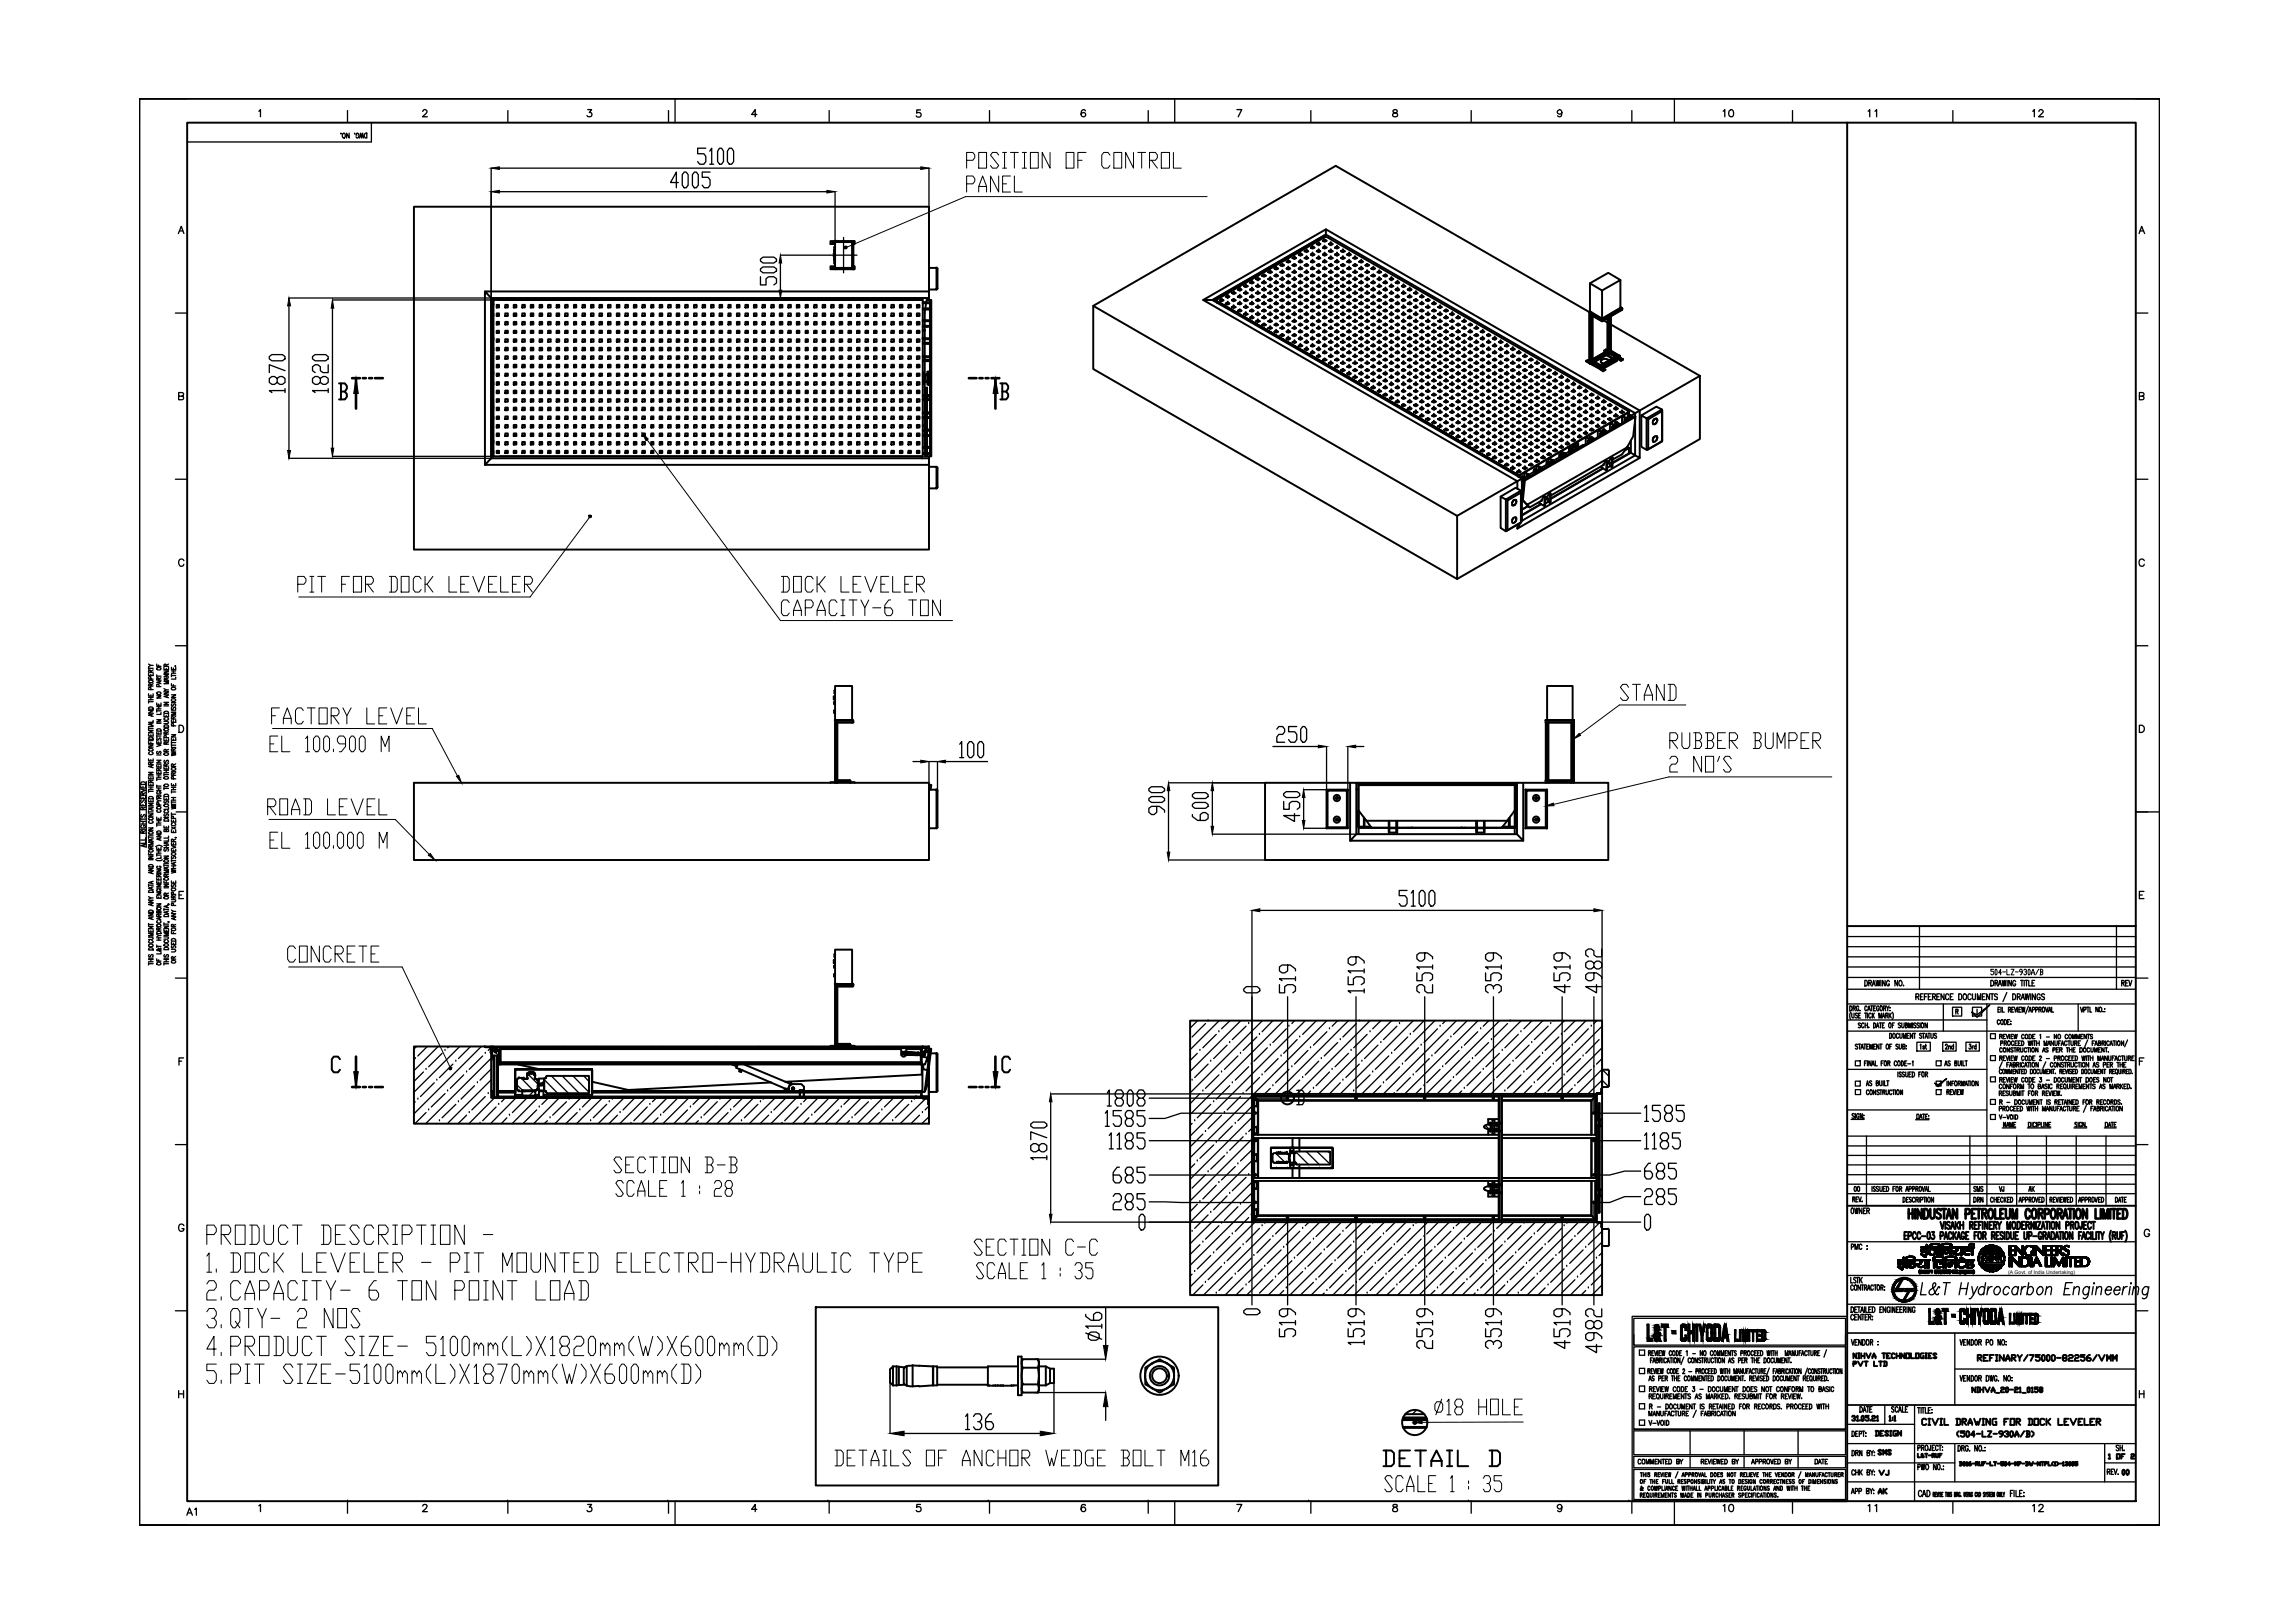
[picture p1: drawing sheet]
<svg xmlns="http://www.w3.org/2000/svg" width="297mm" height="210mm" viewBox="0 0 297 210" stroke-linecap="round" stroke-linejoin="round" font-family="sans-serif">
<defs><g id="words">
<g font-size="5.3">
<text x="30" y="169.3" transform="rotate(-90 30 169.3)">2.</text>
<text x="30" y="176.7" transform="rotate(-90 30 176.7)">4.</text>
<text x="143.9" y="174.6" transform="rotate(-90 143.9 174.6)">16</text>
<text x="30" y="180.3" transform="rotate(-90 30 180.3)">5.</text>
</g>
<g font-size="4.9">
<text x="208.8" y="91.7">STAND</text>
<text x="184.9" y="184.2">18 HOLE</text>
<text x="178.2" y="190.9">DETAIL D</text>
</g>
<text font-size="4.4" x="29.3" y="165.8" transform="rotate(-90 29.3 165.8)">1.</text>
<g font-size="4">
<text x="221.9" y="196.8">10</text>
<text x="240.9" y="196.8">11</text>
<text x="262.1" y="196.8">12</text>
</g>
<g font-size="3.5">
<text x="53.6" y="16.2">2</text>
<text x="75.1" y="16.2">3</text>
<text x="96.3" y="16.2">4</text>
<text x="117.5" y="16.2">5</text>
<text x="139" y="16.2">6</text>
<text x="159.1" y="16.2">7</text>
<text x="179.2" y="16.2">8</text>
<text x="221.9" y="16.2">10</text>
<text x="240.9" y="16.2">11</text>
<text x="262.1" y="16.2">12</text>
<text x="22.2" y="31.4">A</text>
<text x="275.9" y="31.4">A</text>
<text x="22.2" y="74.4">C</text>
<text x="275.9" y="74.4">C</text>
<text x="22.2" y="96">D</text>
<text x="275.9" y="96">D</text>
<text x="22.2" y="139">F</text>
<text x="275.9" y="139">F</text>
<text x="238.8" y="155.6">00</text>
<text x="261.4" y="155.6">AK</text>
<text x="22.2" y="160.5">G</text>
<text x="22.2" y="182">H</text>
<text x="275.9" y="182">H</text>
<text x="242" y="189.4">SMS</text>
<text x="23.3" y="197.2">A1</text>
<text x="242.4" y="192.3">VJ</text>
</g>
<g font-size="3.1">
<text x="252.2" y="132.3">R</text>
<text x="260.3" y="155.6" transform="rotate(-90 260.3 155.6)">VJ</text>
<text x="254.4" y="156.6">DRN</text>
<text x="273.8" y="191.9">00</text>
<text x="242" y="194.4">AK</text>
</g>
<text font-size=".7" x="259.8" y="164.8">(A Govt. of India Undertaking)</text>
</g></defs>
<!-- layer: Paper_text -->
<g fill="none" stroke="#000" stroke-width=".17">
<path d="M255.1 131l.7 .3 1.6-1.3-1.6 1.7zM243 153.6v-.1l-.3 .1 .1 .2 .2 .1v.3l-.3-.1M243.2 153.5v.6l.1 .1 .2-.2v-.5M243.6 153.8h.2M243.9 153.5h-.3v.7h.3M244.1 153.5a.32 .32 0 0 1 .3 .4 .32 .32 0 0 1-.3 .3zM244.9 153.8h.2M245.2 153.5h-.3v.7M245.4 153.5a.38 .38 0 0 1 0 .7 .45 .45 0 0 1 0-.7zM245.7 153.8h.3v-.2l-.3-.1v.7M245.9 153.8l.1 .4M246.5 154.2l.2-.7 .2 .7"/>
<path d="M246.6 154h.2M247 153.9l.3-.1-.1-.3h-.2v.7M247.4 153.9l.3-.1-.1-.3h-.2v.7M247.9 153.8h.2v-.2l-.2-.1v.7M248 153.8l.2 .4M248.3 153.6l.1-.1a.38 .38 0 0 1 0 .7l-.1-.1zM248.7 153.5l.1 .7 .2-.7M249 154.2l.2-.7 .2 .7M249.1 154h.2M249.5 153.5v.7h.2M250.3 140.2l.4 .2 1.1-.8-1.1 1z"/>
</g>
<!-- layer: Paper_border -->
<g fill="none" stroke="#000" stroke-width=".17">
<path d="M24.2 12.8h-6.2v3.1M33.5 14.4l.2-.2v.9M44.1 17.3h.1M44.3 17.3a.23 .23 0 0 1 .3 0 .23 .23 0 0 1 .1 .3v.1a.2 .2 0 0 1-.3 .2 .2 .2 0 0 1-.1-.3zM45 14.3v1.5M45.2 17.2v.7l-.4-.7v.7M45.9 17.3h.1M46.2 17.5h-.1v-.1a.2 .2 0 0 1 .2-.2 .2 .2 0 0 1 .1 .3 .23 .23 0 0 1 0 .3 .23 .23 0 0 1-.3 0v-.1M46.5 17.9l.2-.7 .1 .7 .1-.7 .1 .7M47.2 17.3l.3-.1v.7a.33 .33 0 0 1-.4-.3 .33 .33 0 0 1 .1-.3zM48 15.9v2.5h-23.8M65.7 14.3v1.5"/>
<path d="M86.5 14.3v1.5M87.3 12.8v3.1M107.3 14.3v1.5M128 14.3v1.5M148.5 14.3v1.6M152 12.8v3.1M169.6 14.3v1.5M190.3 14.3v1.5M202.1 14.5a.3 .3 0 0 1-.4 .3 .3 .3 0 0 1-.2-.5 .3 .3 0 0 1 .5 .1l.1 .1a.42 .42 0 0 1-.4 .6l-.2-.1M211.1 14.3v1.5M216.6 12.8v3.1M231.9 14.3v1.5"/>
<path d="M252.6 14.3v1.5M276.3 12.8h3.1v3.1M22.7 40.5h1.5M23.1 51.3l.6-.1v-.2l-.2-.2h-.4v.9l.6-.1v-.2l-.2-.1M276.3 40.5h1.6M276.8 51.3l.5-.1 .1-.2-.2-.2h-.4v.9l.5-.1 .1-.2-.2-.1M22.7 62h1.5M276.3 62h1.6M19.2 99.9h.6l-.6 .3h.6M19.2 98.2v.3h.6v-.3M19.2 96.4h.6l-.6 .3h.6M19.2 96v.2h.6"/>
<path d="M19.2 95v.3h.6v-.3M19.2 94.5h.6l-.6 .3h.6M19.2 91.9h.6l-.6 .4h.6M19.2 89.8v.3h.6v-.3M19.2 87.1v.3h.6v-.3M19.2 86.3v.3M19.2 90.7v.3M19.2 94.1v.3M19.2 95.8h.6M19.2 94.3h.6M19.2 94h.6M19.2 90.8h.6"/>
<path d="M19.2 90.6h.6M19.2 90.3h.6M19.2 86.5h.6M19.2 85.9l.3 .2M19.3 95.4a.34 .34 0 0 1 .5 .3h-.6zM19.3 91.5a.34 .34 0 0 1 .5 .3h-.6zM19.3 88.1a.38 .38 0 0 1 .5 .1 .33 .33 0 0 1-.3 .2 .33 .33 0 0 1-.3-.3zM19.3 97.3a.17 .17 0 0 0-.1 .2 .17 .17 0 0 0 .2 .2l.4-.2-.1-.2h-.1M19.3 96.9h.3l.2 .1a.31 .31 0 0 1-.3 .2 .31 .31 0 0 1-.3-.2zM19.5 98.9v-.2l-.2-.1-.1 .3h.6M19.5 89.2v-.2l-.2-.1-.1 .3h.6M19.5 88.8v-.3h-.2l-.1 .3h.6"/>
<path d="M19.5 87.9v-.3h-.2l-.1 .3h.6M19.5 87v-.3h-.2l-.1 .3h.6M19.5 87.2v.2M19.5 89.9v.2M19.5 90.3v.3M19.5 95.1v.2M19.5 96.1v.1M19.5 98.3v.2M19.6 92.5v.2M19.6 93.6v.3M19.6 99.1v.2M19.8 99l-.6 .2 .6 .2"/>
<path d="M19.8 93.6l-.6 .1 .6 .2M19.8 93.2v.3h-.6M19.8 92.4l-.6 .1 .6 .2M19.8 86.1h-.3l-.3 .2M19.8 98.6l-.3 .2M19.8 88.5l-.3 .1M19.8 86.7l-.3 .2M20.3 99.9v.2h.5v-.2M20.3 99v.3h.5v-.3M20.3 98.4h.5l-.5 .3h.5M20.3 96.3l.5 .1-.5 .2M20.3 95.9v.3h.5v-.3"/>
<path d="M20.3 94.7v.3h.5v-.3M20.3 94.4a.32 .32 0 0 1 .3-.1 .32 .32 0 0 1 .2 .3h-.5zM20.3 93.1h.5l-.5 .3h.5M20.3 91v.3h.5v-.3M20.3 90h.5l-.5 .3h.5M20.3 89.6a.28 .28 0 0 1 .3-.1 .28 .28 0 0 1 .2 .3 .28 .28 0 0 1-.3 .1 .28 .28 0 0 1-.2-.3zM20.3 86.4a.28 .28 0 0 1 .3-.1 .28 .28 0 0 1 .2 .3 .28 .28 0 0 1-.3 .1 .28 .28 0 0 1-.2-.3zM20.3 85.9v.3h.5M20.3 87.3v.3M20.3 91.8v.4M20.3 95.1v.3M20.3 98.9h.5"/>
<path d="M20.3 97.7h.5M20.3 95.3h.5M20.3 93.6h.5M20.3 92h.5M20.3 91.7h.5M20.3 91.4h.5M20.3 87.5h.5M20.4 97.2l-.1 .1v.2h.1l.2-.2 .1-.1 .1 .2-.1 .1M20.4 95.5h-.1v.3h.2l.1-.3h.1l.1 .1-.1 .2M20.5 99.7v-.2l-.2-.1v.3h.5M20.5 88v-.2h-.2v.2h.5M20.5 86.1v.1"/>
<path d="M20.5 91.1v.2M20.5 91.4v.3M20.5 94.8v.2M20.5 96v.2M20.5 99.1v.2M20.5 99.9v.2M20.6 88.9l-.1-.3h-.2v.3h.5M20.7 88.2v.2M20.8 92.2v.3h-.5M20.8 88.1l-.5 .2 .5 .2M20.8 99.4l-.3 .2M20.8 87.7l-.3 .2"/>
<path d="M21.2 99.3v.2h.6v-.2M21.2 90.9h.6l-.6 .3h.6M21.2 89.5h.6l-.6 .3h.6M21.2 87.3h.6l-.6 .3h.6M21.2 86.8h.6l-.6 .3h.6M21.2 86.4v.3h.6v-.3M21.2 100h.6M21.2 99.7h.6M21.2 91.4h.6M21.2 89.1l.3 .2M21.3 97.5a.28 .28 0 0 1 .3-.1 .28 .28 0 0 1 .2 .3 .28 .28 0 0 1-.4 .1 .28 .28 0 0 1-.1-.3zM21.3 98.4l-.1 .1 .1 .2h.1l.2-.3 .2 .1-.1 .2"/>
<path d="M21.5 99.1v-.3h-.2l-.1 .3h.6M21.5 97.3v-.3h-.2l-.1 .3h.6M21.5 86.2v-.2h-.2l-.1 .2h.6M21.5 86.5v.2M21.5 99.4v.1M21.5 99.7v.3M21.6 87.8v.2M21.6 90v.2M21.8 90l-.6 .1 .6 .2M21.8 89.3h-.3l-.3 .2M21.8 88.1h-.6l.6 .2-.6 .2h.6M21.8 87.7l-.6 .2 .6 .2"/>
<path d="M21.8 98.8l-.3 .2M21.8 85.9l-.3 .2M22.2 99.4a.28 .28 0 0 1 .3-.1 .28 .28 0 0 1 .2 .3 .29 .29 0 0 1-.3 .1 .29 .29 0 0 1-.2-.3zM22.2 97.3l.5 .2-.5 .1 .5 .1-.5 .1M22.2 90.5a.33 .33 0 0 1 .5 .1 .3 .3 0 0 1-.3 .2 .3 .3 0 0 1-.2-.3zM22.2 89.9h.5l-.5 .4h.5M22.2 88.5v.3h.5M22.2 86.4v.3h.5v-.3M22.2 87.2v.4M22.2 99.9h.5M22.2 90.9h.5M22.2 87.4h.5"/>
<path d="M22.2 87.1h.5M22.2 86.8h.5M22.2 91.5v.4l.2-.1v-.2l.2-.1 .1 .2-.1 .2M22.2 91.1v.3h.2l.1-.3 .2 .1-.1 .2M22.2 89a.29 .29 0 0 1 .3-.1 .29 .29 0 0 1 .2 .3 .27 .27 0 0 1-.3 .1 .27 .27 0 0 1-.2-.3zM22.4 99.2v-.3h-.2v.3h.5M22.4 97.2v-.3h-.1l-.1 .3h.5M22.4 86.4v.3M22.4 86.8v.3M22.4 88.6v.2M22.7 86.1v.1zM22.7 83.6h1.5"/>
<path d="M22.7 87.6v.3h-.5M22.7 100l-.3 .2M22.7 98.8l-.3 .2M276.3 83.6h1.6M18.2 104v.3h.6v-.3M18.2 103v.3h.6v-.3M18.2 102.1l.6 .2-.6 .2M18.2 101.7v.3h.6v-.3M18.2 107.3h.6M18.2 106.6h.6M18.2 106.3h.6M18.2 106h.6"/>
<path d="M18.2 105.9v.3M18.3 105.4l-.1 .1 .1 .2h.1l.1-.2 .2-.1 .1 .1-.1 .2M18.3 103.5l-.1 .1 .1 .2h.2v-.3a.18 .18 0 0 1 .3 .1 .18 .18 0 0 1-.1 .2M18.3 101.2a.36 .36 0 0 1 .5 .3h-.6zM18.3 106.8a.17 .17 0 0 0-.1 .2 .17 .17 0 0 0 .2 .1h.3l.1-.1-.1-.2h-.1v.1M18.5 107.8v-.3h-.3v.3h.6M18.5 104.8v-.3h-.3v.3h.6M18.5 102.9v-.3h-.3v.3h.6M18.5 101.8v.2M18.5 103.2v.1M18.5 104.1v.2M18.5 106.3v.3"/>
<path d="M18.6 109.3v.3M18.8 109.3l-.6 .1 .6 .2M18.8 108.8v.3h-.6M18.8 108.4v.3h-.6M18.8 107.5l-.3 .2M18.8 104.4l-.3 .2M18.8 102.6l-.3 .1M18.9 101.1v8.5M19.2 119.9h.6l-.6 .3h.6M19.2 118.2h.6l-.6 .3h.6M19.2 116.5h.6l-.6 .3h.6M19.2 112.4h.6l-.6 .2h.6"/>
<path d="M19.2 110.8h.6l-.6 .3h.6M19.2 110.4v.2h.6M19.2 107.1h.6l-.6 .3h.6M19.2 105.3h.6l-.6 .3h.6M19.2 104h.6l-.6 .3h.6M19.2 103.5v.3h.6v-.3M19.2 101.4v.2h.6v-.2M19.2 100.5v.3h.6v-.3M19.2 105.1h.6M19.2 102.2v.3M19.2 104.9v.3M19.2 108.2v.3"/>
<path d="M19.2 114.4v.3M19.2 119.5v.3M19.2 119.6h.6M19.2 116l.3 .2M19.2 114.6h.6M19.2 111.3h.6M19.2 108.3h.6M19.2 108.1h.6M19.2 104.4h.6M19.2 102.4h.6M19.2 102.2h.6M19.2 101.9h.6"/>
<path d="M19.2 100.4h.6M19.3 117.9a.32 .32 0 0 1 .3-.1 .32 .32 0 0 1 .2 .3h-.6zM19.3 110a.28 .28 0 0 1 .3-.1 .28 .28 0 0 1 .2 .3 .28 .28 0 0 1-.3 .1 .28 .28 0 0 1-.2-.3zM19.3 105.8a.34 .34 0 0 1 .5 .2 .33 .33 0 0 1-.3 .1 .33 .33 0 0 1-.3-.2zM19.3 111.9a.31 .31 0 0 1 .3 0 .31 .31 0 0 1 .2 .3h-.6zM19.3 107.7a.27 .27 0 0 1 .3-.1 .27 .27 0 0 1 .2 .3 .28 .28 0 0 1-.3 .1 .28 .28 0 0 1-.2-.3zM19.3 103.1a.31 .31 0 0 1 .3 0 .31 .31 0 0 1 .2 .3h-.6zM19.3 115.2h.4l.1 .3h-.6v-.2zM19.3 106.2a.17 .17 0 0 0-.1 .2 .17 .17 0 0 0 .2 .2l.4-.2-.2-.2M19.5 109.8v-.3h-.2l-.1 .3h.6M19.5 101.3v-.3h-.2l-.1 .3h.6M19.5 100.6v.2"/>
<path d="M19.5 101.5v.1M19.5 101.9v.3M19.5 103.6v.2M19.5 110.4v.2M19.6 104.6v.2M19.6 108.6v.2M19.6 112.8v.2M19.6 114.1v.2M19.6 114.8v.2M19.6 117v.2M19.6 118.7v.2M19.8 118.7l-.6 .1 .6 .2"/>
<path d="M19.8 116.9l-.6 .2 .6 .1M19.8 116.2h-.3l-.3 .2M19.8 114.8l-.6 .1 .6 .2M19.8 114l-.6 .2 .6 .2M19.8 112.7l-.6 .2 .6 .2M19.8 109h-.6l.6 .1-.6 .2h.6M19.8 108.5l-.6 .2 .6 .2M19.8 104.5l-.6 .2 .6 .2M19.8 109.5l-.3 .1M19.8 101l-.3 .1M20.2 111.3a.76 .76 0 0 0 .8 0M20.2 109.6a.61 .61 0 0 1 .8 0"/>
<path d="M20.3 119.7a.33 .33 0 0 1 .5 .1 .3 .3 0 0 1-.3 .1 .3 .3 0 0 1-.2-.2zM20.3 117.5a.28 .28 0 0 1 .3-.1 .28 .28 0 0 1 .2 .2 .28 .28 0 0 1-.3 .2 .28 .28 0 0 1-.2-.3zM20.3 117h.5l-.5 .3h.5M20.3 116v.2h.5v-.2M20.3 115.5h.5l-.5 .3h.5M20.3 114.5h.5l-.5 .3h.5M20.3 114v.3h.5v-.3M20.3 113.6v.3h.5v-.3M20.3 112.6h.5l-.5 .3h.5M20.3 109.6v.3h.5v-.3M20.3 108h.5l-.5 .3h.5M20.3 107.6a.32 .32 0 0 1 .3-.1 .32 .32 0 0 1 .2 .3h-.5z"/>
<path d="M20.3 105.7v.3h.5v-.3M20.3 104.4a.33 .33 0 0 1 .5 .2 .3 .3 0 0 1-.3 .1 .3 .3 0 0 1-.2-.3zM20.3 100.7v.3M20.3 101.6v.3M20.3 106.6v.3M20.3 110.5v.3M20.3 114.9h.5M20.3 113h.5M20.3 110.7h.5M20.3 110.4h.5M20.3 110.1h.5M20.3 106.8h.5"/>
<path d="M20.3 106.5h.5M20.3 106.2h.5M20.3 103.5l.2 .1M20.3 102.9h.5M20.3 102.3h.5M20.3 102h.5M20.3 101.7h.5M20.3 100.8h.5M20.3 100.6h.5M20.3 100.3h.5M20.4 119.1a.17 .17 0 0 0-.1 .2 .17 .17 0 0 0 .2 .2h.1a.17 .17 0 0 0 .2-.2 .17 .17 0 0 0-.1-.2M20.4 115.1a.17 .17 0 0 0-.1 .2 .17 .17 0 0 0 .2 .1h.1a.17 .17 0 0 0 .2-.2 .17 .17 0 0 0-.2-.1v.1"/>
<path d="M20.4 112.1h-.1a.28 .28 0 0 0 .2 .3 .28 .28 0 0 0 .3-.2l-.1-.1h-.1v.1M20.4 104.8l-.1 .1a.28 .28 0 0 0 .2 .2 .28 .28 0 0 0 .3-.2l-.1-.1M20.4 102.4l-.1 .1a.28 .28 0 0 0 .2 .3 .28 .28 0 0 0 .3-.3l-.1-.1h-.1v.1M20.5 118.6v-.2l-.2-.1v.3h.5M20.5 118l.2-.1 .1 .1v.2h-.5v-.3h.2v.3M20.5 113.5v-.3h-.2v.3h.5M20.5 103.3v-.2h-.2v.2h.5M20.5 100.3v.3M20.5 102v.3M20.5 105.9v.1M20.5 106.2v.3M20.5 109.8v.1"/>
<path d="M20.5 110.1v.3M20.5 113.7v.2M20.5 114.1v.2M20.5 116.1v.1M20.6 104.2l-.1-.3h-.2v.3h.5M20.7 108.5v.2M20.7 118.8v.2M20.8 118.7l-.5 .2 .5 .1M20.8 110.8v.3h-.5M20.8 108.4l-.5 .2 .5 .2M20.8 103.6h-.3l-.2 .2M20.8 118.3l-.3 .1"/>
<path d="M20.8 113.2l-.3 .1M20.8 103l-.3 .2M21.2 119.8h.6l-.6 .3h.6M21.2 114.4h.6l-.6 .3h.6M21.2 114v.3h.6M21.2 110.8h.6l-.6 .3h.6M21.2 106.9v.2h.6v-.2M21.2 103.2v.3h.6v-.3M21.2 100.1v.3M21.2 101.9v.3M21.2 111.8v.3M21.2 117.6v.3"/>
<path d="M21.2 119.4v.3M21.2 119.6h.6M21.2 117.7h.6M21.2 114.9h.6M21.2 112h.6M21.2 111.7h.6M21.2 109.7h.6M21.2 109.4h.6M21.2 105.8h.6M21.2 102h.6M21.2 100.2h.6M21.3 116.1a.28 .28 0 0 1 .3-.1 .28 .28 0 0 1 .2 .2 .28 .28 0 0 1-.4 .2 .28 .28 0 0 1-.1-.3z"/>
<path d="M21.3 106a.32 .32 0 0 1 .3-.1 .32 .32 0 0 1 .2 .4h-.6zM21.3 101.6a.33 .33 0 0 1 .5 .1 .34 .34 0 0 1-.6-.1zM21.3 100.6a.33 .33 0 0 1 .5 .1 .34 .34 0 0 1-.6-.1zM21.3 118.4a.3 .3 0 0 1 .3-.1 .3 .3 0 0 1 .2 .3h-.6zM21.3 113.6a.25 .25 0 0 1 .3-.1 .25 .25 0 0 1 .1 .4 .38 .38 0 0 1-.5-.2zM21.3 111.3a.29 .29 0 0 1 .3-.1 .29 .29 0 0 1 .2 .3 .34 .34 0 0 1-.6-.1zM21.3 109.8l-.1 .1 .1 .3 .2-.1v-.2l.2-.1 .1 .1-.1 .3M21.3 105.3l-.1 .2 .1 .1h.1l.2-.3 .2 .2-.1 .1M21.3 104.1a.28 .28 0 0 1 .3-.1 .28 .28 0 0 1 .2 .3 .28 .28 0 0 1-.4 .1 .28 .28 0 0 1-.1-.3zM21.3 103.6l-.1 .2 .1 .1h.1l.2-.3 .2 .2-.1 .1M21.3 102.8a.3 .3 0 0 1 .3 0 .3 .3 0 0 1 .2 .3h-.6zM21.4 104.9l-.2 .1a.31 .31 0 0 0 .3 .2 .31 .31 0 0 0 .3-.2l-.1-.1"/>
<path d="M21.5 115.9v-.3h-.2l-.1 .3h.6M21.5 113.4v-.3h-.2l-.1 .3h.6M21.5 107.4v-.1l.3 .1v.2h-.6l.1-.3h.2v.3M21.5 103.3v.2M21.5 107v.1M21.5 109.4v.3M21.5 114.1v.2M21.6 109v.2M21.6 112.2v.2M21.6 117.2v.2M21.6 117.9v.3M21.8 119.3h.1"/>
<path d="M21.8 117l.1 .1M21.8 117.9l-.6 .2 .6 .1M21.8 117.1l-.6 .2 .6 .2M21.8 112.6h-.6l.6 .2-.6 .1h.6M21.8 112.2l-.6 .2 .6 .1M21.8 108.9l-.6 .2 .6 .2M21.8 108.6v.2h-.6M21.8 108.2v.3h-.6M21.8 104.5v.2h-.6M21.8 115.6l-.3 .1M21.8 113.1l-.3 .1M22.2 118.2h.5l-.5 .4h.5"/>
<path d="M22.2 116.4h.4l.1 .1-.1 .2h-.4M22.2 115a.33 .33 0 0 1 .5 .1 .3 .3 0 0 1-.3 .2 .3 .3 0 0 1-.2-.3zM22.2 114v.3h.5v-.3M22.2 112.5l.5 .1-.5 .1 .5 .2-.5 .1M22.2 109.9v.3h.5v-.3M22.2 109.4l.5 .2-.5 .2M22.2 109.1v.2h.5v-.2M22.2 107.4v.3h.5v-.3M22.2 106.1v.3h.5v-.3M22.2 104.2l.5 .1-.5 .1 .5 .2-.5 .1M22.2 101.4v.3h.5v-.3M22.2 117.8l.2 .1"/>
<path d="M22.2 112.4h.5M22.2 112.1h.5M22.2 111.4h.5M22.2 102.3v.3M22.2 103.6v.4M22.2 105.2v.3M22.2 111.3v.2M22.2 107l.5 .3M22.2 105.4h.5M22.2 104.1h.5M22.2 103.8h.5M22.2 103.5h.5"/>
<path d="M22.2 103.2h.5M22.2 102.5h.5M22.2 102.2h.5M22.2 101.9h.5M22.2 114.5v.3h.2v-.2l.2-.1 .1 .1-.1 .2M22.2 110.8v.3h.2l.2-.3 .1 .2-.1 .1M22.2 110.4a.28 .28 0 0 1 .3-.1 .28 .28 0 0 1 .2 .3 .29 .29 0 0 1-.3 .1 .29 .29 0 0 1-.2-.3zM22.3 106.5a.17 .17 0 0 0-.1 .2 .17 .17 0 0 0 .2 .1h.1a.17 .17 0 0 0 .2-.1 .17 .17 0 0 0-.1-.2M22.4 119.9v-.3h-.2v.3h.5M22.4 117.2v-.3h-.2v.3h.5M22.4 116.2v-.3h-.2v.3h.5M22.4 115.7v-.2l-.2-.1v.3h.5"/>
<path d="M22.4 108.9v-.3h-.2v.3h.5M22.4 105.9v-.2h-.2v.2h.5M22.4 100.8v-.3h-.2v.3h.5M22.4 100.3v-.3h-.2v.3h.5M22.4 101.5v.2M22.4 101.9v.3M22.4 103.2v.3M22.4 106.2v.2M22.4 107.5v.2M22.4 109.1v.2M22.4 110v.2M22.4 112.1v.3"/>
<path d="M22.4 114.1v.2M22.5 111.7v.2M22.5 118.7v.3M22.7 108.4h.1M22.7 118.7l-.5 .2 .5 .1M22.7 117.9h-.3l-.2 .3M22.7 111.6l-.5 .2 .5 .2M22.7 119.6l-.3 .2M22.7 115.9l-.3 .2M22.7 108.6l-.3 .2M22.7 107l-.5 .3M22.8 105.1h1.4"/>
<path d="M23.2 115.8h.3M23.7 115.4h-.5v.9h.5M248.3 119.8v8.2M273.8 119.8v8.2M276.3 105.1h3.1M276.8 115.8h.4M277.4 115.4h-.6v.9h.6M19.2 121.3h.5l.1 .1-.2 .2h-.4M19.2 120.3v.3h.6v-.3M19.2 124.7h.6M19.2 124.6v.3M19.2 124.5h.6"/>
<path d="M19.2 124.2h.6M19.2 124h.6M19.3 122.7a.32 .32 0 0 1 .3 0 .32 .32 0 0 1 .2 .2h-.6zM19.3 123.5l-.1 .2 .1 .1h.1l.2-.3 .2 .2-.1 .1M19.3 122.2h.3l.2 .1a.31 .31 0 0 1-.3 .2 .31 .31 0 0 1-.3-.2zM19.3 121.7a.17 .17 0 0 0-.1 .2 .17 .17 0 0 0 .2 .1l.4-.1-.2-.2M19.5 120.4v.2M19.5 124.2v.3M19.8 120.8h-.6l.6 .1-.6 .2h.6M20.3 124.6a.26 .26 0 0 1 .3-.1 .26 .26 0 0 1 .1 .3 .3 .3 0 0 1-.4-.2zM20.3 124.1v.3h.5M20.3 120.6a.32 .32 0 0 1 .3-.1 .32 .32 0 0 1 .2 .3h-.5z"/>
<path d="M20.3 122.5h.5M20.3 122.3v.3M20.3 121.7h.5M20.3 121.4h.5M20.3 120.9l.2 .2M20.5 122.7h-.1a.3 .3 0 0 1 .4 .4h-.2l-.2-.2h-.1l.1 .1 .3-.1 .1-.2M20.5 120.4v-.3h-.2v.3h.5M20.5 121.4v.3M20.5 124.2v.2M20.8 123.2v.2h-.5M20.8 121.1h-.3l-.2 .1M20.8 120.1l-.3 .1"/>
<path d="M21.2 122.7a.32 .32 0 0 1 .4-.1 .32 .32 0 0 1 .2 .3h-.6zM21.2 121.2h.5l.1 .2-.2 .1h-.4M21.2 120.3v.2h.6v-.2M21.2 124.7h.6M21.2 124.5h.6M21.2 124.2h.6M21.2 124h.6M21.2 124.6v.3M21.3 123.5l-.1 .2 .1 .1h.1l.2-.3 .2 .2-.1 .1M21.3 122.2a.29 .29 0 0 1 .3-.1 .29 .29 0 0 1 .2 .2 .34 .34 0 0 1-.6 0zM21.4 121.7l-.2 .1a.31 .31 0 0 0 .3 .2 .31 .31 0 0 0 .3-.2l-.1-.1M21.5 120.4v.1"/>
<path d="M21.5 124.2v.3M21.8 120.7h-.6l.6 .2-.6 .2h.6M22.2 122.9h.4l.1 .1-.1 .2h-.4M22.2 121.9v.3h.5v-.3M22.2 120.5v.3h.5M22.2 120.2a.33 .33 0 0 1 .5 .1 .3 .3 0 0 1-.3 .1 .3 .3 0 0 1-.2-.2zM22.2 124.3a.29 .29 0 0 1 .3 0 .29 .29 0 0 1 .2 .2 .27 .27 0 0 1-.3 .2 .27 .27 0 0 1-.2-.4zM22.2 122.4v.3h.2l.1-.3 .2 .1-.1 .2M22.2 121.5a.32 .32 0 0 1 .4 0 .32 .32 0 0 1 .1 .3h-.5zM22.4 124.1v-.3h-.1l-.1 .3h.5M22.4 120.7v.1M22.4 122v.2"/>
<path d="M22.7 126.6h1.5M22.7 123.8l-.3 .2M239 132h18M239 133.4h37.3M239 129.9h37.3M239 128h37.3M239 126.5h37.3M239 138.4h18M239 125.1h37.3M239 123.8h37.3M239 122.5h37.3M239 121.2h37.3"/>
<path d="M239.3 130.2a.32 .32 0 0 1 .3 .3 .32 .32 0 0 1-.3 .3zM239.4 131a.98 .98 0 0 0 0 1M239.6 131.1v.4l.1 .2h.2v-.6M239.7 130.5h.3v-.2l-.3-.1v.6M239.9 130.5l.1 .3M240 139.9h.7v.6h-.7zM240 137.3h.7v.6h-.7zM240.3 135.2l-.1-.1-.2 .1 .1 .2 .2 .1a.17 .17 0 0 1 0 .2 .17 .17 0 0 1-.3 0M240.3 131.2l-.1-.1-.2 .1v.1l.3 .2v.2h-.1h-.2M240.4 135.1h.3M240.5 130.3l-.1-.1a.34 .34 0 0 0-.2 .3 .34 .34 0 0 0 .2 .3l.1-.1v-.1h-.1M240.5 131.4h.1"/>
<path d="M240.6 135.1v.7M240.6 130.8h.1M240.7 132.5l-.1-.1-.2 .1 .1 .1 .2 .2v.1l-.1 .1-.2-.1M240.7 131.1h-.2v.6h.2M240.7 135.8l.2-.7 .2 .7M240.8 135.6h.2M241.1 132.5l-.1-.1a.34 .34 0 0 0-.2 .3 .34 .34 0 0 0 .2 .3l.1-.2M241.1 135.1h.3M241.2 137.6h.2M241.2 131.1h.3M241.3 126.9a.36 .36 0 0 1 .3 .3 .36 .36 0 0 1-.3 .4zM241.3 135.1v.7"/>
<path d="M241.3 132.4v.6M241.3 132.7h.3M241.4 131.1v.6M241.5 137.3h-.3v.6M241.5 135.4h.2M241.6 130.3l-.2-.1a.38 .38 0 0 0 0 .6l.2-.2M241.6 131.1v.6M241.6 132.4v.6M241.6 137.3v.6M241.6 130.8l.2-.6 .2 .6M241.7 130.6h.2M241.8 132.9h.1"/>
<path d="M241.8 135.1h-.3v.7h.3M241.8 127.2h.3v-.2l-.3-.1v.7M241.9 135.8v-.7l.2 .7 .1-.7v.7M241.9 127.2l.2 .4M242 130.2h.3M242.1 137.3v.6l-.3-.6v.6M242.1 131.2l-.1-.1a.34 .34 0 0 0-.2 .3 .34 .34 0 0 0 .2 .3l.1-.1M242.1 137.9l.2-.6 .2 .6M242.1 140v-.1l-.2 .1v.1l.2 .1a.17 .17 0 0 1 0 .3 .17 .17 0 0 1-.2-.1M242.1 130.2v.6M242.2 127.6l.2-.7 .2 .7M242.2 137.7h.2"/>
<path d="M242.2 131.1v.6M242.3 131.4l.2 .3M242.3 127.3h.2M242.4 132.4a.32 .32 0 0 1 .3 .3 .32 .32 0 0 1-.3 .3zM242.4 135.4h.2M242.4 130.5h.2M242.5 131.1l-.3 .4M242.6 137.3v.6h.3M242.7 130.2h-.3v.6h.3M242.7 135.1h-.3v.7h.3M242.7 126.9l.1 .7 .2-.7 .1 .7 .1-.7M242.7 133l.2-.6 .2 .6"/>
<path d="M242.8 132.8h.2M243.1 135.1v.7l-.3-.7v.7M243.1 131.7v-.6l.1 .6 .2-.6v.6M243.1 130.3l-.1-.1a.34 .34 0 0 0-.2 .3 .34 .34 0 0 0 .2 .3l.1-.1v-.1h-.1M243.1 132.4h.3M243.2 139.9v.4l.1 .2 .2-.1v-.5M243.2 135.1h.3M243.2 130.3l.1-.1a.34 .34 0 0 1 .2 .3 .34 .34 0 0 1-.2 .3l-.1-.2zM243.3 132.4v.6M243.3 126.9v.7M243.3 135.1v.7M243.4 137.6h.1"/>
<path d="M243.5 131.7l.2-.6 .1 .6M243.5 132.7h.2M243.6 131.5h.2M243.6 139.9v.6M243.7 137.3h-.3v.6M243.7 130.5h.2l.1-.2-.3-.1v.6M243.8 132.4h-.3v.6h.3M243.8 139.9v.6h.3M243.8 137.3h.1a.38 .38 0 0 1 0 .6 .43 .43 0 0 1-.1-.6zM243.8 130.5l.2 .3M243.9 126.9v.7l-.4-.7v.7M244 131.4h.2v-.3h-.2v.6"/>
<path d="M244.1 130.2l.1 .3v.3M244.1 131.4l.2 .3M244.1 139.9h.3M244.1 135.1a.34 .34 0 0 1 .3 .3 .34 .34 0 0 1-.3 .4 .45 .45 0 0 1 0-.7zM244.2 137.6h.3v-.3h-.3v.6M244.2 139.9v.6M244.3 132.5l.2-.1a.38 .38 0 0 1 0 .6l-.2-.2zM244.3 137.6l.2 .3M244.4 131.1v.6M244.4 130.2l-.2 .3M244.4 127l-.1-.1a.38 .38 0 0 0-.3 .3 .38 .38 0 0 0 .3 .4l.1-.1v-.2h-.1M244.5 133.7l.2 .1a.36 .36 0 0 1-.2 .6z"/>
<path d="M244.5 130.4h.1M244.5 130.8h.1M244.5 135.4h.1M244.5 131.4l.2 .3M244.7 131.1l-.3 .4M244.7 135.1h-.2v.7M244.8 131a.98 .98 0 0 1 0 1M244.8 132.7h.2M244.9 133.8l.1-.1a.34 .34 0 0 1 .2 .3 .34 .34 0 0 1-.2 .4l-.1-.3zM245.1 132.4h-.3v.6M245.4 137.5l-.1-.2a.34 .34 0 0 0-.2 .3 .34 .34 0 0 0 .2 .3l.1-.1M245.5 126.9v.7l-.3-.7v.7"/>
<path d="M245.5 138.7v.7M245.6 135.2l-.2-.1-.1 .1v.1l.2 .2 .1 .1-.2 .2-.1-.1M245.6 137.3a.34 .34 0 0 1 .2 .3 .34 .34 0 0 1-.2 .3 .43 .43 0 0 1 0-.6zM245.7 133.9l-.2-.2a.34 .34 0 0 0-.2 .3 .34 .34 0 0 0 .2 .4l.2-.2M245.7 135.1v.6l.1 .1 .2-.2v-.5M245.8 133.7v.6l.1 .1 .2-.2v-.5M245.8 126.9a.38 .38 0 0 1 .3 .3 .38 .38 0 0 1-.3 .4 .44 .44 0 0 1 0-.7zM245.9 132.5l-.1-.1-.2 .1v.1l.3 .2-.1 .2-.2-.1M246 138.8l-.1-.1-.2 .1v.1l.2 .2a.15 .15 0 0 1 0 .2 .15 .15 0 0 1-.2 0v-.1M246 137.3a.32 .32 0 0 1 .3 .3 .32 .32 0 0 1-.3 .3zM246 132.4v.5l.2 .1 .1-.2v-.4M246.2 135.4h.2v-.2l-.2-.1v.7l.2-.1 .1-.1-.2-.2"/>
<path d="M246.3 134.4v-.7l.1 .7 .2-.7v.7M246.3 127.5v.1zM246.4 138.8l-.1-.1-.2 .1 .3 .3-.1 .2-.1 .1-.1-.2M246.4 137.6h.2M246.5 132.7l.3-.1v-.2h-.3v.6l.3-.1v-.2h-.1M246.5 138.7v.5l.2 .2 .1-.3v-.4M246.6 135.3h.1M246.6 135.7h.1M246.7 137.3h-.3v.6h.3M246.7 134h.2M246.8 137.7h.4M246.9 133v-.6l.2 .6 .2-.6v.6"/>
<path d="M247 139h.1M247 133.7h-.3v.7h.3M247.3 138.7h-.3v.7h.3M247.4 137.4l.1-.1v.6M247.4 138.7a.32 .32 0 0 1 .3 .3 .32 .32 0 0 1-.3 .4zM247.4 133.7v.7l-.3-.7v.7M247.4 132.4v.6M247.5 133.7h.3M247.7 133.7v.7M247.9 132.5l-.2-.1-.1 .1v.1l.3 .2v.1l-.2 .1-.1-.1M247.9 129l.3-.1v-.2l-.3-.1v.8M248 134.9h1.7v1.1h-1.7z"/>
<path d="M248.1 129l.1 .4M248.2 139h.2M248.3 132.5l-.1-.1-.2 .1v.1l.3 .2v.1l-.1 .1-.2-.1M248.4 135.3l.1-.2v.7M248.4 132.4v.6M248.5 129h.2M248.5 138.7h-.3v.7M248.6 132.5l.1-.1a.34 .34 0 0 1 .2 .3 .34 .34 0 0 1-.2 .3l-.2-.2zM248.6 138.9a.16 .16 0 0 1 .2-.2 .16 .16 0 0 1 .1 .2v.3l-.1 .2-.2-.2zM248.6 133.8l-.1-.1-.2 .1 .1 .2 .2 .1-.1 .3-.2-.1M248.7 133.7h.3M248.8 128.6h-.3v.8h.3"/>
<path d="M248.8 133.7v.7M249 135.4l-.1-.1-.1 .1 .2 .2v.1l-.2 .1v-.1M249 129h.2M249 134.4l.2-.7 .2 .7M249.1 139h.2v-.2l-.2-.1v.7M249.1 134.2h.2M249.1 135.3h.1M249.1 135.1v.5l.2 .2M249.2 139l.2 .4M249.3 132.4v.6l-.3-.6v.6M249.3 128.6h-.3v.8M249.4 133.7h.3"/>
<path d="M249.5 129h.2M249.6 133.7v.7M249.8 133.7v.6l.1 .1 .2-.2v-.5M249.9 128.6h-.4v.8h.4M250 129l.4-.1v-.2l-.4-.1v.8M250.2 129l.2 .4M250.5 137.3h.6v.6h-.6zM250.5 139.9h.6v.6h-.6zM250.5 133.8l-.1-.1-.2 .1 .1 .2 .2 .1-.1 .3-.2-.1M250.6 129h.2M251 128.6h-.4v.8h.4M251.3 134.9h1.8v1.1h-1.8z"/>
<path d="M251.4 129.9v3.5M251.5 128.6v.8l-.4-.8v.8M251.6 137.9l.2-.6 .1 .6M251.7 135.3l.1-.2 .1 .1v.2l-.2 .4h.3M251.7 137.7h.2M251.9 139.9v.6M252.1 135.5l.1-.2 .1 .1v.4M252.1 128.8v-.1a.35 .35 0 0 0-.4 .1 .35 .35 0 0 0 0 .4l.2 .2 .2-.1v-.1M252.1 135.3v.5M252.3 137.4l-.1-.1-.2 .1 .3 .2v.3h-.2l-.1-.1M252.3 139.9v.6l-.2-.6v.6M252.7 128.6h-.4v.8"/>
<path d="M252.7 135.4l-.1-.1a.22 .22 0 0 0-.1 .3 .22 .22 0 0 0 .1 .2l.1-.1M252.7 135.1v.7M252.8 139.9h-.3v.6M252.9 137.6l.3-.1v-.2h-.3v.6h.3v-.3h-.1M252.9 139.9h.1a.3 .3 0 0 1 .2 .3 .3 .3 0 0 1-.3 .3v-.2zM253.3 137.3v.5l.1 .1 .2-.2v-.4M253.4 128.6a.4 .4 0 0 1 .4 .2 .4 .4 0 0 1-.1 .5l-.3 .1zM253.8 137.3v.6M254 137.3v.6h.2M254.1 128.7v-.1a.39 .39 0 0 1 .3 .4 .39 .39 0 0 1-.3 .4 .5 .5 0 0 1 0-.7zM254.2 137.3h.3M254.3 134.9h1.8v1.1h-1.8z"/>
<path d="M254.4 137.3v.6M254.6 139.9h.3M254.7 139.9v.6M254.8 135.1h.2l-.2 .3h.2v.2l-.1 .2-.2-.2M255 139.9v.6M255 128.8a.22 .22 0 0 0-.3-.2 .22 .22 0 0 0-.1 .3v.2a.22 .22 0 0 0 .1 .3 .22 .22 0 0 0 .3-.2M255.1 135.3v.5M255.2 130.3h1.2v1.2h-1.2zM255.2 139.9h.1a.33 .33 0 0 1 .2 .3 .33 .33 0 0 1-.3 .3 .43 .43 0 0 1 0-.6zM255.2 128.6v.6l.2 .2 .2-.1v-.7M255.3 135.3l-.2 .3M255.7 135.4l-.1-.1a.23 .23 0 0 0-.2 .2 .23 .23 0 0 0 .1 .3l.2-.1"/>
<path d="M255.7 135.1v.7M255.8 129.4v-.8l.2 .8 .2-.8v.8M255.9 139.9v.6l-.3-.6v.6M256.5 129h.2M256.8 128.6h-.3v.8h.3M257 129.9v26.1M257.4 128.6v.8l-.4-.8v.8M257.5 133.8h.6v.6h-.6zM257.5 136.6h.6v.6h-.6zM257.5 139.4h.6v.6h-.6zM257.5 128.6h.4M257.6 126.9a.36 .36 0 0 1 .3 .3 .36 .36 0 0 1-.3 .4z"/>
<path d="M257.7 128.6v.8M258.1 127.2h.3v-.3h-.3v.7M258.3 127.2l.1 .4M258.4 128.7l-.1-.1-.2 .1v.2l.3 .2v.2l-.1 .1-.3-.1M258.5 130.6h.2M258.5 127.6l.2-.7 .3 .7M258.6 127.3h.3M258.7 132.1a.15 .15 0 0 0-.2-.1 .15 .15 0 0 0-.1 .2v.2l.1 .2 .2-.2M258.7 134.1h.3v-.2h-.3v.5M258.7 136.9h.3v-.2h-.3v.5M258.7 139.7h.3v-.2l-.3-.1v.6M258.7 130.3h-.2v.7h.2"/>
<path d="M258.8 132.1a.17 .17 0 0 1 .2-.1 .17 .17 0 0 1 .2 .2l-.1 .3-.1 .1-.2-.2zM258.8 135h.3v-.3h-.3v.6M258.9 130.3v.7M258.9 134.1l.1 .3M258.9 136.9l.1 .3M258.9 139.7l.1 .3M259 138.5l-.1-.1a.28 .28 0 0 0-.3 .3 .28 .28 0 0 0 .3 .2l.1-.1M259 130.3v.7h.3M259 126.9l.2 .7 .1-.7 .1 .7 .1-.7M259 135.7a.17 .17 0 0 0-.2-.1 .17 .17 0 0 0-.1 .2v.1a.17 .17 0 0 0 .1 .2 .17 .17 0 0 0 .2-.1M259 137.4l-.3 .9M259.2 138.4a.28 .28 0 0 1 .2 .3 .28 .28 0 0 1-.2 .2l-.1-.1z"/>
<path d="M259.2 134.1h.1M259.2 136.9h.1M259.2 139.7h.1M259.2 135.6a.28 .28 0 0 1 .3 .3 .28 .28 0 0 1-.3 .2v-.2zM259.3 132h.2a.35 .35 0 0 1 .1 .3 .35 .35 0 0 1-.3 .3zM259.3 135h.2l.1-.3h-.3v.6M259.5 133.9h-.3v.5h.3M259.5 136.7h-.3v.5h.3M259.5 139.4h-.3v.6h.3M259.5 135l.1 .3M259.5 138.9v-.5l.2 .5 .1-.5v.5M259.5 133.9l.2 .5 .2-.5"/>
<path d="M259.5 136.7l.2 .5 .2-.5M259.5 139.4l.2 .6 .2-.6M259.6 128.4l-.5 1.2M259.6 137.8h.2M259.7 126.9v.7M259.7 132.2h.2M259.8 134.8v-.1a.28 .28 0 0 1 .3 .3 .28 .28 0 0 1-.3 .3l-.1-.3zM259.8 130.6h.3v-.2l-.3-.1v.7M259.9 137.5h-.3v.6M260 135.6v.5l-.3-.5v.5M260 138.1l.1-.6 .2 .6M260 138.9v-.5l.1 .5 .2-.5v.5"/>
<path d="M260 130.6l.1 .4M260 133.9v.5M260 136.7v.5M260 139.4v.6M260 132h-.3v.6h.3M260 137.9h.3M260.1 132.2h.1M260.1 132.5v.1zM260.2 134.1h.2M260.2 136.9h.2M260.2 139.7h.2M260.2 126.9v.7l-.3-.7v.7"/>
<path d="M260.3 130.6h.1M260.4 128.6a.38 .38 0 0 1 .4 .4 .38 .38 0 0 1-.4 .4zM260.4 133.9h-.2v.5h.2M260.4 135.7v-.1h-.2l-.1 .1 .1 .1 .2 .1v.2h-.2h-.1M260.4 136.7h-.2v.5h.2M260.4 137.8l.3-.1v-.2h-.1h-.2v.6l.3-.1v-.2h-.1M260.4 139.4h-.2v.6h.2M260.4 138.6h.2M260.5 130.3h-.2v.7h.2M260.5 133.9l.1 .5 .2-.5 .1 .5 .1-.5M260.5 134.8a.15 .15 0 0 0-.2-.1 .15 .15 0 0 0-.1 .2v.2l.2 .2 .1-.2M260.5 136.7l.1 .5 .2-.5 .1 .5 .1-.5"/>
<path d="M260.5 139.4l.1 .6 .2-.6 .1 .6 .1-.6M260.5 135.6h.3M260.6 130.3l.2 .7 .1-.7M260.7 138.4h-.3v.5h.3M260.7 135h.2M260.7 135.6v.5M260.8 127l-.2-.1a.38 .38 0 0 0-.2 .3 .38 .38 0 0 0 .2 .4l.2-.2v-.1h-.2M260.9 137.8h.3v-.3h-.3v.6M260.9 135.8h.3v-.2h-.3v.5M261 129l.3-.1 .1-.2-.2-.1h-.2v.8M261 134.7h-.3v.6h.3M261 130.3v.7"/>
<path d="M261 137.8l.2 .3M261.1 138.4v.5l-.3-.5v.5M261.1 135h.2M261.1 135.8l.1 .3M261.2 138.4h.2M261.2 129l.2 .4M261.2 130.6h.2M261.3 138.4v.5M261.4 137.5v.6M261.4 134.7h-.3v.6h.3M261.4 135.6l.1 .5h.2v-.5M261.4 126.9h.3"/>
<path d="M261.5 129.4l.2-.8 .2 .8M261.5 130.3h-.3v.7h.3M261.5 130.3l.2 .7v-.7l.2 .7 .1-.7M261.5 134.7a.3 .3 0 0 1 .3 .3 .3 .3 0 0 1-.3 .3zM261.5 129.1h.3M261.5 138.6h.2M261.6 126.9v.7M261.8 138.4h-.3v.5h.3M261.8 137.6a.17 .17 0 0 0-.2-.1 .17 .17 0 0 0-.1 .2l.1 .4 .2-.2M261.9 134a.17 .17 0 0 0-.2-.1 .17 .17 0 0 0-.2 .2v.1a.17 .17 0 0 0 .2 .2 .17 .17 0 0 0 .2-.1M261.9 136.8a.17 .17 0 0 0-.2-.1 .17 .17 0 0 0-.2 .2l.2 .3 .2-.1M261.9 138.4a.28 .28 0 0 1 .3 .3 .28 .28 0 0 1-.3 .2z"/>
<path d="M261.9 139.6a.17 .17 0 0 0-.2-.2 .18 .18 0 0 0-.2 .3l.2 .3 .2-.1M261.9 126.9v.7M261.9 138.1l.2-.6 .2 .6M262 128.6l.1 .8 .2-.8 .1 .8 .2-.8M262 126.9h.3M262 137.9h.2M262 133.9h.1a.28 .28 0 0 1 .2 .3 .28 .28 0 0 1-.2 .2l-.1-.2zM262 136.7h.1a.31 .31 0 0 1 .3 .2 .31 .31 0 0 1-.3 .3l-.1-.2zM262 139.5l.1-.1a.31 .31 0 0 1 .3 .3 .31 .31 0 0 1-.3 .3l-.1-.2zM262.2 135.7l-.1-.1a.28 .28 0 0 0-.2 .3 .28 .28 0 0 0 .2 .2l.1-.1M262.2 126.9v.7M262.3 135.6h.3"/>
<path d="M262.3 137.5h.3M262.4 134.7l.1 .6 .1-.6 .1 .6 .1-.6M262.4 130.2l-.4 1M262.4 135.6v.5M262.5 131l.1-.7 .2 .7M262.5 126.9v.7h.3M262.5 137.5v.6M262.5 133.9a.28 .28 0 0 1 .3 .2 .28 .28 0 0 1-.3 .3zM262.5 136.7a.3 .3 0 0 1 .3 .2 .3 .3 0 0 1-.3 .3zM262.5 139.4a.3 .3 0 0 1 .3 .3 .3 .3 0 0 1-.3 .3zM262.6 130.8h.2M262.7 138.4a.28 .28 0 0 1 .3 .3 .28 .28 0 0 1-.3 .2z"/>
<path d="M262.7 135.6v.5M262.7 128.6v.8M262.7 137.5v.6M262.9 137.6a.17 .17 0 0 1 .2-.1 .17 .17 0 0 1 .1 .2v.2a.17 .17 0 0 1-.1 .2 .17 .17 0 0 1-.2-.2zM262.9 127.2h.2M262.9 130.7l.3-.1v-.2l-.3-.1v.7M262.9 135.6a.28 .28 0 0 1 .3 .3 .28 .28 0 0 1-.3 .2l-.1-.1zM263 134.1h.1M263 134.7v.6M263 136.9h.1M263 139.7h.1M263.1 134.7h.3"/>
<path d="M263.1 138.4a.28 .28 0 0 1 .3 .3 .28 .28 0 0 1-.3 .2v-.2zM263.2 126.9h-.3v.7h.3M263.2 134.7v.6M263.3 133.9h-.3v.5h.3M263.3 136.7h-.3v.5h.3M263.3 139.4h-.3v.6h.3M263.3 128.6v.8l-.4-.8v.8M263.4 130.7l.2-.1v-.2l-.2-.1v.7M263.5 134.7v.6M263.5 135h.3M263.7 135.6v.5l-.3-.5v.5M263.7 137.5v.6l-.3-.6v.6"/>
<path d="M263.8 130.6h.2l.1-.2-.3-.1v.7M263.8 138.5l-.1-.1a.28 .28 0 0 0-.2 .3 .28 .28 0 0 0 .2 .2l.1-.1M263.8 134.7v.6M263.9 136.8v-.1h.1l.1 .1-.3 .4h.3M263.9 139.4h.2l-.1 .3a.17 .17 0 0 1 .1 .2 .17 .17 0 0 1-.2 .1l-.1-.1M263.9 133.9h.1v.5M263.9 138.4l.1 .5h.1l.1-.1v-.4M263.9 128.8l-.1-.2a.41 .41 0 0 0-.3 .4 .41 .41 0 0 0 .3 .4l.1-.2v-.1h-.1M263.9 130.6l.2 .4M264.2 130.4l.1-.1a.34 .34 0 0 1 .2 .4 .34 .34 0 0 1-.2 .3l-.1-.3zM264.2 136.1l.2-.5 .2 .5M264.3 136h.2"/>
<path d="M264.3 138.9v-.5l.2 .5 .1-.5v.5M264.5 135.3v-.6l.1 .6 .2-.6v.6M264.5 128.7l-.1-.1-.2 .1-.1 .2 .4 .1v.3l-.1 .1-.3-.1M264.6 130.3l.2 .7 .2-.7M264.7 137.4l-.4 .9M264.8 134.2h.3M264.8 137h.3M264.8 139.8h.3M264.8 138.6h.2M264.9 135.3l.2-.6 .2 .6M265 135.7l-.1-.1h-.2v.2l.3 .1v.2h-.1h-.2M265 135.1h.2"/>
<path d="M265 131l.2-.7 .1 .7M265 138.4h-.2v.5h.2M265 130.8h.3M265.4 130.3v.7h.3M265.4 138.4v.5l-.2-.5v.5M265.5 138.4h.3M265.6 137.6a.15 .15 0 0 0-.2-.1 .15 .15 0 0 0-.1 .2v.2l.1 .2 .2-.2M265.6 135.9l.3-.1v-.2h-.3v.5M265.6 138.4v.5M265.7 134.7v.6l-.4-.6v.6M265.7 137.6a.17 .17 0 0 1 .2-.1 .17 .17 0 0 1 .2 .2l-.1 .3-.1 .1-.2-.2zM265.8 136.9h.3v-.2h-.3v.5"/>
<path d="M265.8 139.4a.3 .3 0 0 1 .3 .3 .3 .3 0 0 1-.3 .3zM265.9 134.7v.5l.1 .1 .1-.2v-.4M265.9 138.9h.1M266 135.8h.2M266.1 133.9v.5l-.3-.5v.5M266.2 136.9h.3v-.2h-.3v.5M266.2 139.5l.2-.1a.31 .31 0 0 1 .2 .3 .31 .31 0 0 1-.2 .3l-.2-.2zM266.3 135.6h-.3v.5h.3M266.3 135h.2M266.4 133.9a.28 .28 0 0 1 .2 .3 .28 .28 0 0 1-.3 .2 .39 .39 0 0 1 .1-.5zM266.4 136.9l.1 .3M266.4 135.8h.3v-.2h-.3v.5"/>
<path d="M266.5 138.6h.2v-.2h-.2v.5M266.5 137.5v.6l-.3-.6v.6M266.6 134.7h-.3v.6M266.6 135.8l.2 .3M266.6 138.6l.1 .3M266.7 135.3l.1-.6 .2 .6M266.7 135.1h.3M266.7 136.7h.1a.28 .28 0 0 1 .2 .2 .28 .28 0 0 1-.3 .3v-.2zM266.9 138.6h.1M267 137.6l-.1-.1-.2 .1 .3 .3-.1 .2-.2-.1M267 139.6a.17 .17 0 0 0-.2-.2 .17 .17 0 0 0-.1 .3v.2l.1 .1 .2-.1M267.1 137.5h.3"/>
<path d="M267.1 138.4h-.2v.5h.2M267.2 139.4v.5l.1 .1h.2v-.6M267.2 138.4l.1 .5 .2-.5M267.2 137.5v.6M267.3 135.6h.3M267.4 134.8a.17 .17 0 0 0-.2-.1 .17 .17 0 0 0-.1 .2l.1 .4 .2-.2M267.5 136.8a.15 .15 0 0 0-.2-.1 .15 .15 0 0 0-.1 .2v.2l.1 .1 .2-.1M267.5 137.8h.3v-.3h-.3v.6M267.5 135.6v.5M267.5 134a.17 .17 0 0 0-.2-.1 .17 .17 0 0 0-.1 .2v.1a.17 .17 0 0 0 .1 .2 .17 .17 0 0 0 .2-.1M267.5 134.7h.3M267.6 138.4v.5"/>
<path d="M267.6 136.9h.2M267.6 137.8l.2 .3M267.7 134.7v.6M267.7 135.8h.4M267.7 135.6v.5M267.8 133.9a.28 .28 0 0 1 .2 .3 .28 .28 0 0 1-.3 .2 .39 .39 0 0 1 .1-.5zM267.9 134.7v.5l.2 .1 .1-.1v-.5M267.9 136.7h-.3v.5h.3M267.9 137.5v.4l.2 .2 .2-.2v-.4M268 138.5v-.1h-.2v.2l.2 .1v.2h-.2h-.1M268.1 135.6v.5M268.1 136.9h.1"/>
<path d="M268.1 134.4v-.5l.2 .5 .2-.5v.5M268.1 138.6h.2M268.2 139.7h.2M268.2 135.8h.2M268.4 136.7h-.3v.5h.3M268.4 135h.2l.1-.3h-.3v.6M268.4 138.4h-.3v.5h.3M268.5 135.6h-.3v.5h.3M268.5 136.7a.3 .3 0 0 1 .3 .2 .3 .3 0 0 1-.3 .3zM268.5 138.4a.28 .28 0 0 1 .3 .2 .28 .28 0 0 1-.3 .3zM268.5 139.4h-.3v.6h.3M268.6 135l.1 .3"/>
<path d="M268.6 134.4v-.5l.3 .5 .1-.5v.5M268.7 137.6a.17 .17 0 0 0-.2-.1 .17 .17 0 0 0-.1 .2l.1 .4 .2-.2M268.8 137.5h.3M268.9 129.9v3.5M268.9 135h.1M268.9 139.4v.6l-.3-.6v.6M269 137.5v.6M269 139.4h.3M269.1 135.6a.28 .28 0 0 1 .3 .3 .28 .28 0 0 1-.3 .2zM269.2 130.3l.1 .7 .2-.7M269.2 134.7h-.3v.6h.3M269.2 139.4v.6"/>
<path d="M269.2 134.1h.2M269.2 137.5v.6M269.3 136.7l.2 .5 .1-.5 .1 .5 .1-.5M269.3 138.4a.28 .28 0 0 1 .3 .3 .28 .28 0 0 1-.3 .2zM269.4 137.6l.1-.1a.31 .31 0 0 1 .3 .3 .31 .31 0 0 1-.3 .3l-.1-.2zM269.5 133.9h-.3v.5h.3M269.6 130.7h.2l.1-.3-.3-.1v.7M269.6 135.6a.28 .28 0 0 1 .3 .3 .28 .28 0 0 1-.3 .2l-.1-.1zM269.7 138.4a.28 .28 0 0 1 .3 .3 .28 .28 0 0 1-.3 .2zM269.9 139.4a.3 .3 0 0 1 .3 .3 .3 .3 0 0 1-.3 .3zM269.9 133.9v.5l-.3-.5v.5M269.9 136.7v.5"/>
<path d="M270 130.3h.3M270 133.9h.3M270 136.7h.3M270.1 134.6l-.4 .9M270.1 130.3v.7M270.2 133.9v.5M270.2 136.7v.5M270.2 137.5v.6l-.3-.6v.6M270.3 135.7a.17 .17 0 0 0-.2-.1 .17 .17 0 0 0-.1 .2v.1a.17 .17 0 0 0 .1 .2 .17 .17 0 0 0 .2-.1M270.3 139.6a.18 .18 0 0 1 .3-.2 .17 .17 0 0 1 .1 .3l-.1 .3h-.1l-.2-.1zM270.4 130.3v.7h.2M270.4 138.5l-.1-.1a.33 .33 0 0 0-.1 .5h.1l.1-.1"/>
<path d="M270.4 136.9h.4M270.4 136.7v.5M270.5 135.6l.1 .5h.1l.1-.1v-.4M270.5 138.4l.1 .5h.1l.1-.1v-.4M270.7 135h.1M270.7 133.9h-.1h-.2l.3 .3v.2h-.2l-.1-.1M270.8 138.1l.1-.6 .2 .6M270.8 136.7v.5M270.8 137.9h.3M270.8 139.7h.2M270.9 138.9v-.5l.2 .5 .2-.5v.5M271 134.7h-.3v.6"/>
<path d="M271 136.1v-.5l.1 .5 .2-.5v.5M271 135.3l.2-.6 .2 .6M271.1 135.1h.2M271.1 139.4h-.3v.6h.3M271.4 137.2v-.5l.2 .5 .1-.5v.5M271.4 138.6h.2M271.4 130.3v.6l-.3-.6v.6M271.5 135h.2l.1-.2-.1-.1h-.2v.6h.2l.1-.2-.1-.1M271.5 135.8h.2M271.5 137.6l-.1-.1-.2 .1 .3 .3-.1 .2-.2-.1M271.5 139.5l-.1-.1-.2 .1v.2l.3 .1v.2h-.1h-.2M271.6 130.4l.2-.1a.33 .33 0 0 1 .1 .4 .33 .33 0 0 1-.2 .2l-.1-.2z"/>
<path d="M271.7 138.4h-.3v.5h.3M271.8 135.6h-.3v.5h.3M271.8 137.2l.2-.5 .2 .5M271.9 137h.2M271.9 135h.3v-.3h-.3v.6M272 138.4v.5l-.2-.5v.5M272.1 130.9h.1M272.1 135l.1 .3M272.1 137.8h.3v-.3h-.3v.6M272.2 138.4h.2M272.2 135.6v.5l-.3-.5v.5M272.3 130.6h.1"/>
<path d="M272.3 130.9h.1M272.3 138.4v.5M272.3 135.6h.3M272.4 134.7v.6M272.5 139.4v.6l-.3-.6v.6M272.5 135.6v.5M272.6 137.8h.2M272.6 136.7v.5l-.3-.5v.5M272.6 139.6a.17 .17 0 0 1 .2-.2 .18 .18 0 0 1 .2 .3l-.1 .3h-.1l-.2-.1zM272.8 136.1h.1M272.8 136.7v.5h.1l.2-.1v-.4M272.9 134.8a.17 .17 0 0 0-.2-.1 .17 .17 0 0 0-.2 .2l.2 .4 .2-.2"/>
<path d="M272.9 137.5h-.3v.6h.3M272.9 138.6h.3l-.1-.2h-.2v.5M273 135.3l.1-.6 .2 .6M273 137.8h.3v-.3h-.3v.6M273 135.1h.3M273.1 138.6l.1 .3M273.1 139.4h.2M273.1 137.8l.2 .3M273.2 139.4v.6M273.3 136.9h.1M273.3 138.6h.2M273.3 134.7h.3"/>
<path d="M273.5 134.7v.6M273.6 136.7h-.3v.5M273.6 138.4h-.3v.5h.3M273.6 137.2l.2-.5 .1 .5M273.6 137h.3M273.7 138.4a.28 .28 0 0 1 .3 .3 .28 .28 0 0 1-.3 .2l-.1-.2zM273.8 134.7v.6M273.8 138.9l.1 .1M273.9 137.5h.3M273.9 134.8a.17 .17 0 0 1 .3-.1 .17 .17 0 0 1 .1 .2l-.1 .3-.1 .1-.2-.2zM274 137.5v.6M274.1 138.4l.1 .5h.2v-.5"/>
<path d="M274.3 137.5v.6M274.3 137.8h.3M274.4 136.8a.17 .17 0 0 0-.2-.1 .17 .17 0 0 0-.2 .2l.2 .3 .2-.1M274.4 136.7h.3M274.5 127.2h.3v-.3h-.3v.7M274.5 138.4v.5M274.6 137.5v.6M274.6 136.7v.5M274.7 127.2l.1 .4M274.7 134.7v.6l-.3-.6v.6M275 127.2h.2M275.3 134.6l-.4 .9"/>
<path d="M275.3 126.9h-.3v.7h.3M275.4 126.9l.2 .7 .2-.7M276.3 126.6h1.6M22.7 148.1h1.5M239 143.6h18M239 154.5h37.3M239 153.2h37.3M239 152h37.3M239 150.7h37.3M239 149.5h37.3M239 148.3h37.3M239 147h37.3"/>
<path d="M239.5 144.9h1.7M239.6 156.4v-.1a.41 .41 0 0 1 0 .8 .55 .55 0 0 1 0-.7zM239.9 144.2l-.1-.1-.2 .1v.2l.3 .1-.1 .2h-.2M239.9 156.3l.2 .8 .1-.8 .1 .8 .1-.8M240 141h.7v.6h-.7zM240 144.1v.6M240.5 144.3l-.1-.2a.34 .34 0 0 0-.2 .3 .34 .34 0 0 0 .2 .3h.1v-.2h-.1M240.9 156.3v.8l-.4-.8v.8M240.9 144.1v.6l-.2-.6v.6M241.1 144.7h.1M241.1 144.3v.1zM241.4 156.3h-.3v.8h.3"/>
<path d="M241.5 140.5l.1-.6 .2 .6M241.5 147v9M241.5 156.7h.3v-.3l-.3-.1v.8M241.5 140.3h.2M241.7 156.7l.2 .4M241.8 141.2l-.1-.1h-.1a.33 .33 0 0 0-.1 .3 .33 .33 0 0 0 .2 .2l.1-.1M242 141.1a.3 .3 0 0 1 .2 .3 .3 .3 0 0 1-.2 .2l-.1-.2zM242.7 141.1v.5l-.3-.5v.5M242.7 140.2l.3-.1v-.2h-.3v.6h.3v-.2l-.1-.1M243.1 141.1h-.2l-.1 .1a.3 .3 0 0 1 .3 .4h-.2h-.1M243.2 141.1h.3M243.3 141.1v.5"/>
<path d="M243.6 141.4l.2-.1v-.2h-.2v.5M243.7 141.4l.2 .2M244 141.1l.1 .5h.1l.1-.1v-.4M244.8 141.2a.17 .17 0 0 0-.2-.1 .17 .17 0 0 0-.2 .2v.1a.17 .17 0 0 0 .2 .2 .17 .17 0 0 0 .2-.1M244.9 141.1h.3M245 141.1v.5M245.2 141.1v.5M245.4 141.1h.2a.33 .33 0 0 1 .1 .3 .33 .33 0 0 1-.2 .2 .43 .43 0 0 1-.1-.5zM246.1 141.1v.5l-.2-.5v.5M246.2 154.9a.32 .32 0 0 1 .3 .4 .32 .32 0 0 1-.3 .3zM246.6 155.2h.2M246.9 154.9h-.3v.7h.3"/>
<path d="M247.3 155l-.2-.1-.1 .3a.26 .26 0 0 1 .2 .4l-.2-.1M247.7 155.1l-.1-.2a.34 .34 0 0 0-.2 .4 .34 .34 0 0 0 .2 .3l.1-.2M247.8 144.9h1.8M247.9 155.2h.2l.1-.2-.3-.1v.7M248 144.2a.3 .3 0 0 1 .3 .3 .3 .3 0 0 1-.3 .3zM248 155.2l.2 .4M248.3 154.9v.7M248.3 144.8l.2-.6 .2 .6M248.4 144.6h.2M248.5 155.3l.3-.1-.1-.3h-.2v.7M248.7 144.2h.3M248.8 154.9h.3"/>
<path d="M248.9 144.2v.6M249 154.9v.7M249.1 144.5h.2M249.2 154.9v.7M249.4 144.2h-.3v.6h.3M249.4 155l.1-.1a.34 .34 0 0 1 .2 .4 .34 .34 0 0 1-.2 .3l-.1-.2zM249.5 144.4h.1M249.5 144.7h.1M250.1 154.9v.7l-.2-.7v.7M250.5 141h.6v.6h-.6zM251.9 141.3h.2v-.2l-.2-.1v.6M252 141.3l.2 .3"/>
<path d="M252.3 141.3h.2M252.5 140.2h.2M252.6 141h-.3v.6h.3M252.6 141l.2 .6 .2-.6M253.1 141v.6M253.2 141.3h.2M253.3 140.2h.2l.1-.2-.3-.1v.6M253.5 140.2l.1 .3M253.5 141h-.3v.6h.3M253.6 141l.1 .6 .1-.6 .1 .6 .1-.6M253.8 140.5v-.6l.2 .6 .1-.6v.6M254.2 140.5l.2-.6 .2 .6"/>
<path d="M254.3 140.3h.2M254.8 147v9M257.5 142.3h.6v.6h-.6zM257.5 144.2h.6v.7h-.6zM258.7 141.5h.2l.1-.2-.3-.1v.6M258.7 143.5h.2l.1-.3h-.3v.6M258.7 144.3l.1 .5 .2-.5M258.7 142.6h.3v-.2l-.3-.1v.6M258.8 141.5l.2 .3M258.9 142.6l.1 .3M259 140.4a.15 .15 0 0 0-.2-.1 .15 .15 0 0 0-.1 .2v.2a.15 .15 0 0 0 .1 .2 .15 .15 0 0 0 .2-.1M259 146h1.8"/>
<path d="M259.1 140.4a.17 .17 0 0 1 .2-.1 .17 .17 0 0 1 .2 .2v.2a.17 .17 0 0 1-.2 .2 .17 .17 0 0 1-.2-.2zM259.1 143.5h.2l.1-.3h-.3v.6M259.1 141.5h.2M259.1 144.6h.4M259.2 143.5l.2 .3M259.4 141.2h-.3v.6h.3M259.5 145.2v.6l-.3-.6v.6M259.6 145.8l.2-.6 .1 .6M259.6 143.3l.1-.1a.31 .31 0 0 1 .2 .3 .31 .31 0 0 1-.2 .3l-.2-.3zM259.6 144.3l.2 .5 .2-.5M259.6 145.7h.2M259.6 142.7h.4"/>
<path d="M259.8 141.3l-.1-.1-.2 .1 .3 .3-.1 .2-.2-.1M259.9 140.3v.6l-.3-.6v.6M260 141.2v.4l.1 .2 .2-.2v-.4M260 145.8v-.6l.2 .6 .2-.6v.6M260.1 144.4l.1-.1a.28 .28 0 0 1 .2 .3 .28 .28 0 0 1-.3 .2v-.2zM260.1 140.6h.2M260.4 143.3a.15 .15 0 0 0-.2-.1 .15 .15 0 0 0-.1 .2v.2l.1 .2 .2-.2M260.4 140.3h-.3v.6M260.5 140.4a.17 .17 0 0 1 .2-.1 .17 .17 0 0 1 .1 .2v.2a.17 .17 0 0 1-.2 .2 .17 .17 0 0 1-.1-.2zM260.5 141.5l.2-.1 .1-.1-.2-.1h-.1v.6l.2-.1 .1-.1-.2-.1M260.5 145.5h.2M260.5 143.5h.2"/>
<path d="M260.6 144.3v.5M260.6 142.3a.3 .3 0 0 1 .4 .3 .3 .3 0 0 1-.4 .3zM260.7 144.3a.28 .28 0 0 1 .3 .2 .28 .28 0 0 1-.3 .3zM260.8 145.2h-.3v.6h.3M260.8 143.2h-.3v.6h.3M260.9 147v9M260.9 141.8v-.6l.2 .6 .2-.6v.6M260.9 143.5h.2M261 140.6l.2-.1v-.2h-.2v.6M261.1 140.6l.2 .3M261.2 142.4v-.1a.31 .31 0 0 1 .3 .3 .31 .31 0 0 1-.3 .3l-.1-.1zM261.2 143.2h-.3v.6h.3"/>
<path d="M261.4 143.2a.3 .3 0 0 1 .3 .3 .3 .3 0 0 1-.3 .3zM261.4 140.9v-.6l.2 .6 .2-.6v.6M261.5 141.2v.6M261.6 141.2h.3M261.7 141.2v.6M261.9 142.5l-.1-.2a.31 .31 0 0 0-.2 .3 .31 .31 0 0 0 .2 .3l.1-.1M262.1 142.3v.5l.1 .1 .2-.2v-.4M262.2 143.2l.1 .6 .2-.6 .1 .6 .1-.6M262.3 146h3M262.3 140.3h.3M262.4 145.2h.2a.39 .39 0 0 1 0 .6h-.2zM262.4 141.5h.2"/>
<path d="M262.5 140.3v.6M262.6 142.9v-.6l.1 .6 .2-.6v.6M262.7 141.2h-.3v.6M262.8 143.2v.6M262.8 141.3l.1-.1a.31 .31 0 0 1 .3 .3 .31 .31 0 0 1-.3 .3l-.1-.2zM262.9 140.3a.31 .31 0 0 1 .2 .3 .31 .31 0 0 1-.2 .3 .33 .33 0 0 1 0-.6zM262.9 145.2v.6M262.9 143.2h.3M263.1 142.6h.2M263.1 143.2v.6M263.3 141.5h.2l.1-.2-.3-.1v.6M263.3 143.5h.3"/>
<path d="M263.3 143.2v.6M263.4 145.4a.18 .18 0 0 0-.3-.2 .17 .17 0 0 0-.1 .3v.1a.17 .17 0 0 0 .1 .2 .17 .17 0 0 0 .3-.1M263.4 142.3h-.3v.6h.3M263.5 145.2v.6M263.5 141.5l.1 .3M263.6 143.2v.6M263.7 145.5h.2v-.3h-.2v.6M263.7 140.6l.3-.1-.1-.2h-.2v.6l.3-.1-.1-.2M263.8 142.3v.6l-.3-.6v.6M263.9 142.3h.3M264.1 145.2v.6h.2M264.1 142.3v.6"/>
<path d="M264.1 140.9l.2-.6 .2 .6M264.2 140.7h.2M264.2 141.5l.3-.1v-.2h-.3v.6M264.2 143.8v-.6l.3 .6 .1-.6v.6M264.4 141.5l.1 .3M264.4 145.2v.6M264.7 143.8l.2-.6 .2 .6M264.7 141.5h.2M264.8 147v9M264.8 142.3v.6M264.8 143.6h.2M264.8 140.4v-.1l-.3 .1v.1l.3 .2v.2l-.3-.1"/>
<path d="M264.9 145.2v.6l-.3-.6v.6M265 141.2h-.3v.6h.3M265 140.3v.6M265 141.2l.2 .6 .2-.6M265 145.5h.2M265.3 142.4l-.2-.1-.2 .1 .4 .3-.2 .2-.2-.1M265.3 145.2h-.3v.6h.3M265.5 140.4a.17 .17 0 0 0-.2-.1 .17 .17 0 0 0-.2 .2v.2a.17 .17 0 0 0 .2 .2 .17 .17 0 0 0 .2-.1M265.5 143.2v.6l-.3-.6v.6M265.5 141.2v.6M265.7 143.2v.5l.1 .1 .2-.2v-.4M265.7 141.5h.2"/>
<path d="M265.9 142.6h.2v-.2l-.2-.1v.6M265.9 154.9h-.3v.7h.3M266 141.2h-.3v.6h.3M266 154.9l.1 .7 .2-.7M266 142.6l.1 .3M266.1 141.2v.6l.2-.6 .1 .6 .1-.6M266.1 140.6l.3-.1v-.2h-.3v.6M266.1 143.4h.2M266.2 140.6l.2 .3M266.3 142.6h.2M266.4 154.9v.7M266.4 143.2h-.3v.6"/>
<path d="M266.5 143.8l.2-.6 .1 .6M266.5 143.6h.2M266.6 155.2h.1M266.6 140.6h.1M266.7 141.7h.1M266.6 142.3h-.3v.6h.3M266.7 142.3h.3M266.8 140.3h-.2v.6h.2M266.8 154.9h-.2v.7h.2M266.8 142.3v.6M266.9 154.9l.1 .7 .1-.7 .1 .7 .1-.7M267 140.4a.17 .17 0 0 1 .2-.1 .17 .17 0 0 1 .1 .2v.2a.17 .17 0 0 1-.2 .2 .17 .17 0 0 1-.1-.2z"/>
<path d="M267 142.9l.2-.6 .2 .6M267.1 142.7h.2M267.1 140.8l.2 .1M267.3 143.3a.17 .17 0 0 0-.3-.1 .17 .17 0 0 0-.1 .2l.1 .4 .3-.2M267.3 143.2h.3M267.5 140.3v.5l.1 .1 .2-.2v-.4M267.5 155.2h.1M267.5 142.3v.6M267.5 143.2v.6M267.7 140v-.6l.1 .6 .2-.6v.6M267.7 154.9h-.2v.7h.2M267.8 143.2v.5l.1 .1 .2-.2v-.4"/>
<path d="M267.8 154.9a.32 .32 0 0 1 .3 .4 .32 .32 0 0 1-.3 .3zM267.9 140.3v.6M268 142.3v.6l-.3-.6v.6M268.1 140.6h.2l.1-.3h-.3v.6M268.1 142.6h.2M268.2 143.4h.3v-.2h-.3v.6M268.3 140.6l.1 .3M268.3 146h1.7M268.4 143.4l.1 .4M268.4 142.3h-.3v.6h.3M268.6 142.3a.3 .3 0 0 1 .3 .3 .3 .3 0 0 1-.3 .3zM268.6 140.6h.1"/>
<path d="M268.6 147v9M268.7 145.3l-.2-.1a.28 .28 0 0 0 .2 .4l-.1 .2h-.2M268.7 143.4h.2M268.9 140.3h-.3v.6h.3M268.9 145.2v.6M268.9 155.6l.2-.7 .1 .7M268.9 155.4h.3M269 140.9v-.6l.2 .6 .1-.6v.6M269 143.2h-.3v.6h.3M269.3 155.3l.3-.1-.1-.3h-.2v.7M269.3 145.4a.17 .17 0 0 0-.2-.2 .17 .17 0 0 0-.1 .3v.1a.17 .17 0 0 0 .2 .2 .17 .17 0 0 0 .1-.2h-.1M269.5 140.6h.2"/>
<path d="M269.5 142.6h.2M269.7 155.3l.3-.1v-.3h-.3v.7M269.7 145.2v.6l-.2-.6v.6M269.7 142.3h-.2v.6M269.8 140.3h-.3v.6h.3M269.9 142.4l.1-.1a.3 .3 0 0 1 .2 .3 .3 .3 0 0 1-.2 .3l-.2-.2zM269.9 145.8h.1M269.9 143l-.4 .9M270.2 155.2h.3v-.2l-.3-.1v.7M270.2 140.3v.6l-.3-.6v.6M270.3 142.6h.3v-.2l-.3-.1v.6M270.3 155.2l.2 .4"/>
<path d="M270.3 140.3h.3M270.5 140.3v.6M270.5 142.6l.1 .3M270.5 143.4h.2M270.7 155v-.1a.34 .34 0 0 1 .2 .4 .34 .34 0 0 1-.2 .3l-.1-.2zM270.8 143.2h-.3v.6M270.8 143.8l.2-.6 .2 .6M270.9 143.6h.2M271 154.9l.2 .7 .2-.7M271.1 140.4l-.2-.1-.2 .1 .1 .1 .2 .1 .1 .2-.2 .1-.2-.1M271.3 142.6h.2l.1-.2-.3-.1v.6M271.3 143.4h.3v-.2h-.3v.6l.3-.1v-.1l-.1-.2"/>
<path d="M271.4 142.6l.2 .3M271.5 155.2h.2M271.6 140.9l.2-.6 .1 .6M271.7 140.7h.2M271.7 154.9h-.2v.7h.2M271.7 143.4h.3v-.2h-.3v.6M271.7 142.6h.2M271.9 154.9a.32 .32 0 0 1 .3 .4 .32 .32 0 0 1-.3 .3zM271.9 143.4l.2 .4M272 142.3h-.3v.6h.3M272.2 143.2v.6M272.2 146h1.6"/>
<path d="M272.3 140.4l-.1-.1-.2 .1v.1l.3 .2-.1 .2-.2-.1M272.4 145.2h.1a.39 .39 0 0 1 0 .6h-.1zM272.5 142.5l-.2-.2a.31 .31 0 0 0-.2 .3 .31 .31 0 0 0 .2 .3l.2-.1M272.5 147v9M272.6 142.4l.1-.1a.31 .31 0 0 1 .2 .3 .31 .31 0 0 1-.2 .3l-.1-.2zM272.7 143.3a.17 .17 0 0 0-.2-.1 .17 .17 0 0 0-.1 .2v.2l.1 .2 .2-.2M272.8 145.8l.1-.6 .2 .6M272.8 143.8l.2-.6 .1 .6M272.8 145.7h.2M272.8 143.6h.3M273 140.9v-.6l.1 .6 .2-.6v.6M273.1 142.6h.2l.1-.2-.3-.1v.6"/>
<path d="M273.1 145.2h.3M273.2 143.2h.3M273.3 145.2v.6M273.3 142.6l.1 .3M273.3 143.2v.6M273.4 140.9l.2-.6 .2 .6M273.5 140.7h.2M273.5 145.5h.2M273.6 142.3a.3 .3 0 0 1 .3 .3 .3 .3 0 0 1-.3 .3zM273.6 143.2v.6M273.7 154.9a.32 .32 0 0 1 .3 .4 .32 .32 0 0 1-.3 .3zM273.8 145.2h-.3v.6h.3"/>
<path d="M273.8 143.3a.17 .17 0 0 1 .2-.1 .17 .17 0 0 1 .1 .2v.3l-.2 .1-.1-.2zM273.9 140.6l.3-.1v-.2h-.3v.6M274 140.6l.2 .3M274.1 155.6l.1-.7 .2 .7M274.1 155.4h.2M274.3 142.4l-.1-.1-.2 .1 .3 .3v.1l-.1 .1-.2-.1M274.3 140.3v.6M274.4 154.9h.3M274.4 142.9h.1M274.4 140.5l.2 .4M274.6 143.2v.6l-.4-.6v.6M274.6 154.9v.7"/>
<path d="M274.6 140.3l-.3 .4M274.8 140.6h.2M274.8 155.2h.2M275.1 154.9h-.3v.7h.3M275.1 140.3h-.3v.6h.3M275.2 140.3h.2a.32 .32 0 0 1 .1 .4 .32 .32 0 0 1-.3 .2zM275.7 140.8v.1zM276.3 148.1h1.6M278.1 159.3l-.1-.1a.4 .4 0 0 0-.5 0 .4 .4 0 0 0-.1 .5l.3 .3h.2l.1-.1 .1-.2h-.2M22.7 169.6h1.5M211.4 174.1v-3.5h27.4v3.5M211.4 172.7v1.4h27.4v-1.4"/>
<path d="M211.4 174.3h27.4v10.7h-27.4zM212.1 174.7h.7v.7h-.7zM212.1 177.1h.7v.7h-.7zM212.1 179.4h.7v.7h-.7zM213.1 171.4h.2v1.8h.5v.4h-.7zM213.1 173.6h.5M213.2 177.4h.2v-.2l-.2-.1v.7M213.3 175.1l.2-.1v-.2h-.2v.6M213.3 178.7l.2-.6 .2 .6M213.3 177.4l.2 .4M213.4 178.5h.2M213.4 179.7h.3v-.2h-.3v.6"/>
<path d="M213.4 175.1l.2 .3M213.5 176h.2M213.6 179.7l.1 .4M213.6 177.4h.1M213.7 175.1h.2M213.8 175.7h-.3v.7M213.8 176.4l.2-.7 .2 .7M213.9 177.1h-.3v.7h.3M213.9 176.1h.2M213.9 177.1l.2 .7 .1-.7M213.9 179.7h.2M214 174.8h-.3v.6h.3"/>
<path d="M214 178.1a.15 .15 0 0 0-.3 0 .16 .16 0 0 0 .1 .3h.2v.2l-.1 .1-.2-.1M214 174.8l.2 .6 .2-.6M214.2 179.5h-.3v.6h.3M214.2 171.5l.1-.1a.46 .46 0 0 1 .3 .6l-.1 .4-.3-.1-.1-.4zM214.2 172.3l.1 .3-.1 .3a.21 .21 0 0 0 0 .3 .21 .21 0 0 0 .2 0l.1-.1 .1 .3a.29 .29 0 0 1-.4 .2 .29 .29 0 0 1-.2-.4v-.4zM214.2 172.3l.3 .1-.2 .2zM214.2 176h.3v-.2l-.3-.1v.7l.3-.1v-.2v-.1M214.3 179.5l.2 .6 .2-.6M214.3 171.7a.24 .24 0 0 1 0 .4zM214.3 172.6l.2-.2 .4 1.2h-.2zM214.3 177.1v.7M214.5 174.8v.6"/>
<path d="M214.5 177.4h.1M214.6 178.4h.2l.1-.2-.1-.1h-.2v.6M214.6 172.8h.1M214.6 172.5h.2l-.1 .6-.1-.3zM214.6 175.1h.2M214.7 173.6h.2M214.7 176h.3v-.2l-.3-.1v.7M214.7 177.1h-.2v.7h.2M214.8 177.1l.1 .7 .1-.7 .1 .7 .1-.7M214.8 179.5v.6M214.8 176l.2 .4M214.9 174.8h-.3v.6h.3"/>
<path d="M215 174.8l.1 .6 .1-.6 .1 .6 .1-.6M215 171.4h.8v.3h-.3v1.9h-.2v-1.9h-.3zM215 179.7h.1M215 178.4h.2M215.1 175.7v.7M215.3 179.5h-.3v.6h.3M215.3 178.1h-.3v.6h.3M215.4 179.5l.1 .6 .1-.6 .1 .6 .2-.6M215.4 178.4h.3v-.3h-.3v.6M215.6 178.4l.1 .3M215.6 175.9l-.1-.2a.34 .34 0 0 0-.2 .3 .34 .34 0 0 0 .2 .4l.1-.2M215.7 176.4l.1-.7 .2 .7"/>
<path d="M215.7 176.1h.2M216 177.3l-.1-.2a.38 .38 0 0 0 0 .7l.1-.2M216 175.7h.3M216.2 177.2v-.1a.34 .34 0 0 1 .2 .3 .34 .34 0 0 1-.2 .4 .43 .43 0 0 1 0-.6zM216.2 175.7v.7M216.2 175v-.2a.34 .34 0 0 0-.3 .3 .34 .34 0 0 0 .3 .3v-.1M216.2 178.1h.3M216.3 172.2h.5v.4h-.5zM216.4 178.1v.6M216.4 174.9l.1-.1a.34 .34 0 0 1 .2 .3 .34 .34 0 0 1-.2 .3l-.1-.2zM216.5 175.7v.7M216.5 177.1a.32 .32 0 0 1 .3 .3 .32 .32 0 0 1-.3 .4z"/>
<path d="M216.6 178.1v.6M216.6 178.4h.3M216.7 175.7a.34 .34 0 0 1 .2 .3 .34 .34 0 0 1-.2 .4 .45 .45 0 0 1 0-.7zM216.8 179.6a.2 .2 0 0 0-.2-.1 .2 .2 0 0 0-.1 .2 .23 .23 0 0 0 0 .3 .23 .23 0 0 0 .3 0v-.1M216.9 174.8a.36 .36 0 0 1 .2 .6h-.2zM216.9 177.4h.2M216.9 178.1v.6M217 179.5a.25 .25 0 0 1 .3 .1 .25 .25 0 0 1 0 .3v.1a.25 .25 0 0 1-.4-.1 .25 .25 0 0 1 .1-.3zM217.1 178.4h.2M217.2 177.1h-.3v.7h.3M217.3 175.1h.2M217.3 175.7v.7l-.3-.7v.7"/>
<path d="M217.3 178.1h-.2v.6h.2M217.5 179.5a.32 .32 0 0 1 .4 .3 .32 .32 0 0 1-.4 .3zM217.6 174.8h-.3v.6h.3M217.6 173.1l.1 .1M217.6 171.9v.6h-.2v-.8l.2-.3h.5l.1 .3v.5h-.2v-.3M217.6 173.1v-.6h-.2l.1 .9 .1 .2h.5l.1-.3v-.5h-.2v.3M217.7 171.7l-.1 .1M217.7 177.3l.1-.2 .1 .1v.2l-.2 .4h.3M217.7 171.7h.2M217.7 173.2h.2M217.8 175.6l-.3 1M217.9 171.7l.1 .1"/>
<path d="M218 173.1l-.1 .1M218 179.7h.2M218.1 174.9l.2-.1v.6M218.2 178.2l-.1-.1a.34 .34 0 0 0-.2 .3 .34 .34 0 0 0 .2 .3l.1-.1M218.2 172.2h.1M218.3 179.5h-.3v.6h.3M218.4 178.1a.34 .34 0 0 1 .3 .3 .34 .34 0 0 1-.3 .3l-.1-.3zM218.4 171.4h.2v.8h.4v-.8h.2v2.2h-.2v-1h-.4v1h-.2zM218.5 177.5h.4M218.7 175.9l-.1-.2a.34 .34 0 0 0-.2 .3 .34 .34 0 0 0 .2 .4l.1-.2M218.8 178.7v-.6l.2 .6 .1-.6v.6M218.9 175.8v-.1a.34 .34 0 0 1 .3 .3 .34 .34 0 0 1-.3 .4l-.1-.3z"/>
<path d="M219 179.5h.2l-.1 .2a.17 .17 0 0 1 .1 .2 .17 .17 0 0 1-.3 .1M219 175.2h.3M219.3 178.7v-.6l.2 .6 .1-.6v.6M219.4 177.5l.3-.1-.1-.3h-.2v.7M219.4 171.4h.2v2.2h-.2zM219.6 175.7v.7l-.3-.7v.7M219.8 171.4h.2l.2 .9 .2-.9h.2l-.3 1.4v.8h-.2v-.8zM219.8 177.4h.2v-.2l-.2-.1v.7M219.8 178.4h.2M219.9 177.4l.2 .4M219.9 179.8h.4M220 175.8l-.1-.1-.1 .1v.1l.2 .2v.2l-.1 .1-.1-.1"/>
<path d="M220.1 178.1h-.3v.6h.3M220.1 172.8h.1M220.1 173.6h.2h-.2M220.1 175.7h.3M220.3 174.8v.6l-.3-.6v.6M220.3 177.2v-.1a.34 .34 0 0 1 .2 .3 .34 .34 0 0 1-.2 .4 .43 .43 0 0 1 0-.6zM220.3 175.7v.7M220.4 174.9l.1-.1a.34 .34 0 0 1 .2 .3 .34 .34 0 0 1-.2 .3l-.1-.1zM220.5 178.1v.6l-.3-.6v.6M220.5 176h.3v-.2l-.3-.1v.7M220.6 178.1h.3M220.6 176l.2 .4"/>
<path d="M220.7 178.1v.6M220.9 177.3l-.1-.2a.34 .34 0 0 0-.2 .3 .34 .34 0 0 0 .2 .4l.1-.2M220.9 175.7v.4l.2 .3 .1-.3v-.4M220.9 171.9v.6h-.1v-.9l.1-.1v-.1l.6 .1 .1 .2v.8h-.2M220.9 173.1l.1 .1M221 178.4h.1M221 179.5a.32 .32 0 0 1 .4 .3 .32 .32 0 0 1-.4 .3zM221 177.4h.2M221 171.7l-.1 .1M221.1 171.7h.2M221.1 173.2h.2M221.2 178.1h-.2v.6h.2"/>
<path d="M221.3 171.7l.1 .1M221.3 177.1h-.3v.7h.3M221.4 173.1l-.1 .1M221.4 178.1a.32 .32 0 0 1 .3 .3 .32 .32 0 0 1-.3 .3zM221.4 171.9v.6M221.4 172.5h.2l-.1 .9-.1 .2h-.5l-.1-.2v-.9h.1v.6M221.4 172.5v.6M221.4 177.4h.2M221.6 175l-.1-.2a.34 .34 0 0 0-.2 .3 .34 .34 0 0 0 .2 .3l.1-.1M221.6 179.5a.28 .28 0 0 1 .4 .2 .28 .28 0 0 1-.2 .3l-.1 .1a.34 .34 0 0 1-.1-.6zM221.7 177.1h-.3v.7h.3M221.7 175.9l-.1-.2a.34 .34 0 0 0-.2 .3 .34 .34 0 0 0 .2 .4l.1-.2"/>
<path d="M221.7 174.9l.1-.1a.34 .34 0 0 1 .2 .3 .34 .34 0 0 1-.2 .3l-.1-.2zM221.8 177.1a.32 .32 0 0 1 .2 .3 .32 .32 0 0 1-.2 .4zM221.8 175.7h.3M221.9 175.7v.7M222.2 175.7v.7M222.2 175.4v-.6l.1 .6 .2-.6v.6M222.2 171.7l.1 .1M222.3 178.1a.32 .32 0 0 1 .3 .3 .32 .32 0 0 1-.3 .3zM222.3 171.7h-.3v.8h-.3v-1.1h.8l.1 .3v.8h-.2M222.3 173.1l-.1 .1M222.3 175.8l.1-.1a.34 .34 0 0 1 .2 .3 .34 .34 0 0 1-.2 .4l-.1-.3zM222.4 179.6v-.1a.23 .23 0 0 0-.3 0 .23 .23 0 0 0-.1 .3l.2 .3h.1l.1-.2"/>
<path d="M222.4 172.5h.1M222.4 171.9v.6M222.4 172.5h.2v.7l-.1 .3-.8 .1v-1.1h.3v.7h.3M222.4 172.5v.6M222.5 177.1l.1 .7 .1-.7 .1 .7 .1-.7M222.5 179.5v.4l.2 .2 .2-.1v-.5M222.7 175.4v-.6l.1 .6 .2-.6v.6M222.8 178.1a.34 .34 0 0 1 .2 .3 .34 .34 0 0 1-.2 .3 .46 .46 0 0 1 0-.6zM222.8 173.1h.2l-.1 .5h-.2zM222.8 172.8h.3l-.1 .3h-.2zM223 171.9h.2l-.1 .9h-.3zM223.1 172.8h.3v.3h-.4z"/>
<path d="M223.1 177.1v.7M223.1 175.7v.7l-.3-.7v.7M223.1 171.4h.2l-.1 .5h-.2zM223.1 177.1h.3M223.2 175.1h.2M223.3 177.1v.7M223.3 171.4l.2 1.3-.1 .1-.2-.9zM223.4 172.8l.1-.1 .1 .4h-.2zM223.4 173.1h.2v.5h-.2zM223.4 174.8h-.2v.6h.2M223.4 178.2l-.1-.1a.38 .38 0 0 0 0 .6l.1-.1M223.5 177.4h.3"/>
<path d="M223.5 177.1v.7M223.6 178.1v.4l.1 .2 .2-.1v-.5M223.6 176.4l.2-.7 .1 .7M223.6 179.7h.3M223.7 176.1h.2M223.8 177.1v.7M223.9 174.8v.6l-.3-.6v.6M223.9 179.5h-.3v.6h.3M224 174.8h.3M224 178.7v-.6l.2 .6 .2-.6v.6M224.1 174.8v.6M224.3 175.8l-.1-.1-.2 .1 .1 .2 .2 .1-.1 .3-.2-.1"/>
<path d="M224.3 177.8v-.7l.2 .7 .2-.7v.7M224.4 172.1h.2l-.1 1.2-.1 .3zM224.5 179.5v.6l-.4-.6v.6M224.5 173.3h.4v.3h-.5zM224.5 178.4h.2M224.5 179.5h.4M224.6 174.9l-.1-.1-.1 .2a.25 .25 0 0 1 .2 .2 .25 .25 0 0 1-.1 .2l-.1-.1M224.7 179.5v.6M224.7 177.8l.2-.7 .1 .7M224.8 178.1h-.3v.6h.3M224.8 177.5h.2M224.9 176.1l.3-.1v-.2l-.3-.1v.7"/>
<path d="M225 172.1h.2v1.5h-.2zM225.2 175.1h.2l.1-.3h-.3v.6M225.2 178.1v.6l-.3-.6v.6M225.3 176h.2M225.3 178.1h.3M225.4 172.1l.2 .3v1.2h-.2zM225.4 172.1h.2v.3zM225.4 177.1v.7l-.3-.7v.7M225.5 178.1v.6M225.5 179.5a.32 .32 0 0 1 .4 .3 .32 .32 0 0 1-.4 .3zM225.6 177.1v.5l.1 .2 .1-.2v-.5M225.6 175.7h-.3v.7h.3"/>
<path d="M225.6 172.1l.1 1.1-.1 .4zM225.6 175.1l.3-.1v-.2h-.3v.6M225.7 176h.3v-.2l-.3-.1v.7M225.7 178.6h.1M225.7 173.2l.1 .4h-.2zM225.8 175.1l.1 .3M225.8 172.1v1.5l-.1-.4zM225.8 172.1h.3l-.2 .3zM225.9 176l.1 .4M226 177.4h.1M226 179.5h.1a.25 .25 0 0 1 .3 .1 .25 .25 0 0 1-.1 .3v.1a.23 .23 0 0 1-.3 0 .23 .23 0 0 1 0-.3zM226.1 172.1v1.5h-.2v-1.2z"/>
<path d="M226.1 172.1l-.2 .2 .2 1.3h-.2zM226.1 174.9l.1-.1a.34 .34 0 0 1 .2 .3 .34 .34 0 0 1-.2 .3l-.1-.2zM226.2 177.1h-.2v.7M226.2 172.1h.2v1.5h-.2zM226.3 177.8l.1-.7 .2 .7M226.4 178.4h.2v-.3h-.2v.6M226.4 177.5h.1M226.5 178.4l.2 .3M226.5 172.1h.6v.2h-.6zM226.5 175.7h.3M226.5 179.7h.2M226.7 175.7v.7"/>
<path d="M226.7 172.3h.2v1.3h-.2zM226.8 178.4h.1M226.8 175l-.1-.2a.34 .34 0 0 0-.2 .3 .34 .34 0 0 0 .2 .3l.1-.1M226.8 179.5h-.3v.6h.3M226.9 177.3v-.2a.34 .34 0 0 0-.3 .3 .34 .34 0 0 0 .3 .4v-.2M226.9 176h.3M226.9 175.7v.7M227 175.1h.2M227 177.1h.3M227.1 178.1h-.3v.6h.3M227.1 178.1l.2 .6 .2-.6M227.2 177.1v.7"/>
<path d="M227.2 174.8h-.2v.6h.2M227.2 172.1h.6v.2h-.6zM227.2 172.3h.2v1l-.2 .3zM227.2 175.7v.7M227.3 179.5h-.1h-.3l.1 .2 .2 .1a.18 .18 0 0 1 0 .3 .18 .18 0 0 1-.3-.1M227.4 172.7h.3v.2h-.3zM227.4 173.3h.4v.3h-.6zM227.4 175.1h.1M227.4 177.1v.6l.1 .1 .2-.1v-.6M227.4 176h.1M227.5 178.1v.6M227.6 174.8h-.2v.6h.2"/>
<path d="M227.7 175.7h-.3v.7h.3M227.8 174.8a.32 .32 0 0 1 .3 .3 .32 .32 0 0 1-.3 .3zM227.8 177.4h.3l-.1-.3h-.2v.7M228 177.4l.1 .4M228 178.1h-.1h-.2v.2l.3 .2-.1 .2-.2-.1M228.1 178.4h.2M228.2 172.3l.1 .1M228.2 172.1l.1 .1 .1 .1M228.2 172.3h-.1v1h.1M228.2 172.1h-.3v1.5h.3M228.2 175.7a.32 .32 0 0 1 .3 .3 .32 .32 0 0 1-.3 .4zM228.2 177.4h.2"/>
<path d="M228.3 179.5v.6l-.4-.6v.6M228.3 173.2l-.1 .1M228.3 172.4v.8M228.4 173.3l-.1 .2h-.1M228.4 178.1h-.3v.6h.3M228.4 172.3v1M228.5 177.1h-.3v.7h.3M228.5 179.5a.23 .23 0 0 1 .3 0 .23 .23 0 0 1 0 .3v.1a.2 .2 0 0 1-.2 .2 .2 .2 0 0 1-.2-.3zM228.6 178.1a.32 .32 0 0 1 .2 .3 .32 .32 0 0 1-.2 .3zM228.6 174.8l.1 .6 .1-.6 .1 .6 .1-.6M228.6 175.9l.2-.2a.34 .34 0 0 1 .2 .3 .34 .34 0 0 1-.2 .4l-.2-.2zM228.9 177l-.3 1"/>
<path d="M228.9 179.5h.3M229.1 179.5v.6M229.2 174.8v.6M229.2 174.8h.3M229.4 175.9l-.1-.2a.34 .34 0 0 0-.2 .3 .34 .34 0 0 0 .2 .4l.1-.2M229.4 178.1a.32 .32 0 0 1 .3 .3 .32 .32 0 0 1-.3 .3zM229.4 174.8v.6M229.4 177.4h.2M229.5 175.7v.4l.2 .3 .1-.1v-.6M229.7 177.1h-.3v.7M229.7 175.1h.2M229.7 174.8v.6"/>
<path d="M229.7 177.8l.2-.7 .1 .7M229.8 177.5h.2M229.9 178.1h.1a.34 .34 0 0 1 .2 .3 .34 .34 0 0 1-.2 .3l-.2-.2zM229.9 174.8v.6M230 176.4v-.7l.2 .7 .1-.7v.7M230.1 177.4h.3l-.1-.3h-.2v.7l.3-.1-.1-.3M230.2 179.6a.2 .2 0 0 0-.2-.1 .2 .2 0 0 0-.2 .2v.1a.2 .2 0 0 0 .2 .3 .2 .2 0 0 0 .2-.2M230.4 179.5a.25 .25 0 0 1 .3 .1 .25 .25 0 0 1 0 .3l-.1 .1a.25 .25 0 0 1-.3-.1 .25 .25 0 0 1 .1-.3zM230.5 177.4h.3v-.2l-.3-.1v.7M230.5 176h.2M230.6 178.2l-.1-.1a.34 .34 0 0 0-.2 .3 .34 .34 0 0 0 .2 .3l.1-.2M230.7 177.4l.1 .4"/>
<path d="M230.7 178.1v.4l.1 .2 .2-.1v-.5M230.8 175.7h-.3v.7h.3M230.9 177.1v.7M231 175.4v-.6l.1 .6 .2-.6v.6M231.2 175.7v.7l-.3-.7v.7M231.2 178.7v-.6l.2 .6 .1-.6v.6M231.2 179.5v.6l-.3-.6v.6M231.3 175.7h.3M231.4 177.3l-.1-.2a.34 .34 0 0 0-.3 .3 .34 .34 0 0 0 .3 .4l.1-.2M231.4 175.4l.2-.6 .1 .6M231.4 179.7h.2M231.4 177.8l.2-.7 .1 .7"/>
<path d="M231.4 175.7v.7M231.5 175.2h.2M231.5 177.5h.2M231.7 176.3v.1zM231.7 179.5h-.3v.6M231.7 178.4h.2M231.8 177.1h.2M231.9 179.5a.23 .23 0 0 1 .3 0 .23 .23 0 0 1 0 .3 .22 .22 0 0 1-.3 .3 .22 .22 0 0 1-.1-.4zM231.9 177.1v.7M231.9 178.1h-.2v.6h.2M232.1 174.8v.6l-.2-.6v.6M232.2 177.1v.7"/>
<path d="M232.3 174.8v.5l.1 .1 .2-.1v-.5M232.4 177.2v-.1a.38 .38 0 0 1 0 .7 .43 .43 0 0 1 0-.6zM232.4 178.1v.6l-.3-.6v.6M232.4 179.7h.3v-.2h-.3v.6M232.5 178.1h.3M232.5 179.7l.2 .4M232.6 178.1v.6M232.7 175.1h.2M233 174.8h-.3v.6M233 177.1v.7l-.3-.7v.7M233 175.4l.2-.6 .2 .6M233.1 175.2h.2"/>
<path d="M233.3 178.4h.3v-.3h-.3v.6M233.5 178.4l.1 .3M233.8 178.4h.1M233.8 175l-.1-.2a.34 .34 0 0 0-.2 .3 .34 .34 0 0 0 .2 .3l.1-.1M233.8 177l-.3 1M233.8 179.5h.4M233.9 174.8h.2M234 178.1h-.2v.6h.2M234 174.8v.6M234 179.5v.6M234.2 178.1a.34 .34 0 0 1 .2 .3 .34 .34 0 0 1-.2 .3 .46 .46 0 0 1 0-.6zM234.2 177.3l-.1-.2a.34 .34 0 0 0-.2 .3 .34 .34 0 0 0 .2 .4l.1-.2"/>
<path d="M234.3 174.8v.5l.1 .1 .2-.1v-.5M234.3 179.5h.1a.25 .25 0 0 1 .3 .1 .25 .25 0 0 1-.1 .3v.1a.25 .25 0 0 1-.3-.1 .25 .25 0 0 1 0-.3zM234.3 178.6l.1 .1M234.4 177.2l.1-.1a.38 .38 0 0 1 0 .7 .43 .43 0 0 1-.1-.6zM234.6 178.1v.5l.1 .1 .2-.2v-.4M234.7 175.1l.3-.1v-.2h-.3v.6M234.9 175.1l.1 .3M235 178.1v.6M235.1 177.1v.7l-.3-.7v.7M235.2 175.1h.1M235.2 178.4h.3v-.3h-.3v.6M235.3 179.7h.3v-.2h-.3v.6l.3-.1v-.2l-.1-.1"/>
<path d="M235.4 178.4l.1 .3M235.4 174.8h-.2v.6h.2M235.5 177.2l-.2-.1-.1 .2a.27 .27 0 0 1 .2 .5l-.2-.1M235.5 177.1h.3M235.7 178.4h.1M235.7 177.1v.7M235.8 179.9h.3M235.9 177.4h.3l-.1-.3h-.2v.7M235.9 178.1h-.2v.6h.2M236.1 178.1a.32 .32 0 0 1 .3 .3 .32 .32 0 0 1-.3 .3zM236.1 177.4l.1 .4M236.3 177.1v.5l.1 .2 .2-.2v-.5"/>
<path d="M236.3 174.7l-.3 .9M236.5 178.6h.1M236.6 179.5h-.2h-.2l.1 .2 .2 .1a.18 .18 0 0 1 0 .3 .18 .18 0 0 1-.3-.1M236.7 179.5v.6M237 177.3l-.1-.2a.38 .38 0 0 0 0 .7l.1-.2M237.1 177.1h.3M237.2 179.6l-.1-.1a.34 .34 0 0 0-.2 .3 .34 .34 0 0 0 .2 .3l.1-.2M237.2 177.1v.7M237.4 177.1v.7M237.7 177.2v-.1a.34 .34 0 0 1 .2 .3 .34 .34 0 0 1-.2 .4 .43 .43 0 0 1 0-.6zM238.3 177.1v.7l-.3-.7v.7M238.8 174.3v10.7h-27.4"/>
<path d="M239 170.3h-27.8v24M239 168.8h37.3M239 165.1h37.3M239 160.7h37.3M239.4 165.3v.7h.3M239.5 169.1a.36 .36 0 0 1 .3 .4 .36 .36 0 0 1-.3 .3zM239.5 161.4l.3-.1v-.3h-.3v.7M239.5 173.4l.2 .7 .2-.7M239.8 166.5l-.2-.2a.41 .41 0 0 0 0 .7h.1l.1-.2M239.8 170.3l-.1-.2a.38 .38 0 0 0-.3 .4 .38 .38 0 0 0 .3 .3l.1-.2M239.9 170.4h.3M239.9 169.5h.3"/>
<path d="M240 161.7v-.7l.2 .7 .2-.7v.7M240 166.3a.41 .41 0 0 1 .1 .7 .37 .37 0 0 1-.1-.7zM240 173.7h.2M240.1 165.4l-.2-.1-.1 .3a.3 .3 0 0 1 .3 .4h-.2l-.1-.1M240.2 165.3h.3M240.3 170.1h-.4v.7h.4M240.3 169.1h-.4v.7h.4M240.3 173.4h-.3v.7h.3M240.3 165.3v.7M240.3 169.1h.4M240.5 169.1v.7M240.6 165.3v.7"/>
<path d="M240.7 169.8l.2-.7 .2 .7M240.7 166.3v.7l-.3-.7v.7M240.7 165.6l.2 .4M240.7 170.1v.7l-.3-.7v.7M240.8 173.4v.7l-.3-.7v.7M240.8 169.6h.2M240.8 166.3h.3M240.8 170.1h.4M240.9 161.2l-.2-.2a.41 .41 0 0 0 0 .7h.1l.1-.2M240.9 165.3l-.3 .5M241 173.4a.36 .36 0 0 1 .3 .3 .36 .36 0 0 1-.3 .4zM241 166.3v.7"/>
<path d="M241 170.1v.7M241.2 166.6h.3v-.3h-.3v.7M241.2 169.1v.7M241.3 170.4h.2M241.3 166.6l.2 .4M241.4 169.1v.7h.3M241.5 161.2h.1zM241.5 161.7h.1zM241.5 173.4h.1a.38 .38 0 0 1 .2 .3 .38 .38 0 0 1-.2 .4 .55 .55 0 0 1-.1-.7zM241.6 170.1h-.3v.7h.3M241.6 167l.2-.7 .1 .7M241.7 166.8h.2"/>
<path d="M241.7 170.4h.3v-.3h-.3v.7M241.8 169.5h.2M241.9 170.4l.2 .4M242 173.7h.3l-.1-.3h-.2v.7M242.1 169.1h-.3v.7h.3M242.1 173.7l.2 .4M242.2 170.3v.1zM242.2 170.7v.1zM242.2 169.1a.36 .36 0 0 1 .4 .4 .36 .36 0 0 1-.4 .3zM242.4 166.5l-.2-.2a.41 .41 0 0 0-.1 .7h.2l.1-.2M242.4 166.3h.3M242.6 166.3v.7"/>
<path d="M242.9 166.4l.1-.1a.41 .41 0 0 1 0 .7l-.1-.1zM243 173.6h.1M243 174v.1zM243.2 169.5h.2M243.3 166.6l.3-.1v-.2h-.3v.7M243.5 166.6l.1 .4M243.5 169.1h-.3v.7h.3M243.8 166.5v.1zM243.8 166.9h.1M244 169.1v.7l-.4-.7v.7M244.5 169.3l-.1-.2a.38 .38 0 0 0-.3 .4 .38 .38 0 0 0 .3 .3l.1-.1v-.2h-.1M244.6 169.1v.7"/>
<path d="M245.2 169.1v.7l-.3-.7v.7M245.4 169.5h.1M245.5 163.9h.2M245.5 164h.3M245.5 164h.8M245.5 163.3h.4M245.5 163.4h.3M245.5 163.4h.2M245.5 163.5h.2M245.5 163.5h.3M245.5 163.6h.9M245.6 163h4.1z"/>
<path d="M245.6 163.1h4.1zM245.6 163h.9v-.2a.91 .91 0 0 1 1.3 0v.2h1.9l-.1 .2v.9h-.3v-1h-.1v1h-.2v-.1a.63 .63 0 0 1-1-.5 .27 .27 0 0 0 .4 0 .27 .27 0 0 0-.1-.4h-.6v.2h-.5l-.1 .1v.1h.4l.3 .1a.52 .52 0 0 1-.4 .5 .52 .52 0 0 1-.6-.2l.1-.1 .5 .2 .3-.2-.2-.2-.4 .1a.24 .24 0 0 1-.2-.1 .24 .24 0 0 1 .1-.3l.6-.1v-.1h-.8v1h-.2v-1h-.2v.3a.44 .44 0 0 0-.7 .1l.2 .1a.29 .29 0 0 1 .5 0 .29 .29 0 0 1-.2 .4l-.2 .1 .2 .1-.2 .1-.5-.3 .1-.1a.51 .51 0 0 0 .7 0v-.2l-.3-.1a.28 .28 0 0 1-.4 0 .28 .28 0 0 1 .3-.4h.3v-.1h-.6zM245.6 163h1.2M245.6 163.3h.8M245.6 163.7h.4M245.6 163.2h.8M245.6 164h.7M245.7 169.1h-.3v.7h.3M245.7 163.7h.2M245.7 163.2h.7M245.7 164.1h.5M245.7 164.1h.3h-.3"/>
<path d="M245.8 163.1h-.2h4.1h-4.1h.8h-.2M245.8 164.1h.2zM245.8 164.2h.2M245.8 169.5h.2M245.8 164.2h.3M245.9 164.2h.3M245.9 164.3h.3M245.9 165.6a1.38 1.38 0 0 0-.9 1.4 1.38 1.38 0 0 0 1.2 1.3M246 164.3h.2h-.2M246 163.5h.3M246 164.3h.2M246 164.3h.1h-.1"/>
<path d="M246 164.1h-.3h.4M246.1 169.1h-.3v.7h.3M246.1 163.3h.1M246.1 163.5h.2M246.1 164h.3M246.2 168.3l.6-1.2h-.4l.2-.3h1.1l-.3 .3h-.3l-.7 1.2M246.2 163.1h.2h-.2M246.2 162.8h.2zM246.2 162.9h.2zM246.2 163.2h.2M246.2 163.3h.2M246.2 163.7h.2"/>
<path d="M246.2 165.5a1.38 1.38 0 0 1 1.5 1.3 1.38 1.38 0 0 1-1.3 1.5M246.2 165.6l-.7 1.2h.9l-.3 .3h-1l.9-1.5M246.2 162.9h.1h-.1M246.2 163.7h.3M246.2 163.9h.2M246.3 169.5l.2-.1v-.3h-.2v.7M246.3 163.7h.2M246.3 163.8h.2M246.3 163.9h.2M246.3 162.7h-.1h.2M246.3 162.9h.1M246.3 163.4h.1"/>
<path d="M246.3 162.9h-.1h.2M246.4 169.5l.1 .3M246.5 163.1h3.2M246.5 162.8h.2M246.5 162.9h.2M246.5 163h.3M246.5 162.7h.4M246.5 162.8h.3M246.6 162.7h.4M246.6 163.2h.2M246.6 163.3h.2M246.6 163.4h.2"/>
<path d="M246.6 163.5h.2M246.6 163.6h.2M246.6 163.7h.2M246.6 163.8h.2M246.6 163.9h.2M246.6 164h.2M246.7 162.7h1h-1.1h.5M246.7 162.6h1M246.7 162.8l.1-.1a.67 .67 0 0 1 .8 .2l-.1 .1h-.7l-.1-.1zM246.7 169.1v.7M246.8 162.6h.8M246.8 162.6h.7"/>
<path d="M246.8 163.8h.2M246.8 163.9h.3M246.8 164h.5M246.9 162.6h.6M246.9 163.4h.2M246.9 163.5h.2M246.9 163.5h.9M246.9 163.6h.9M246.9 163.8h.1M246.9 163.3h.3M246.9 163.7h.5M246.9 164h.8"/>
<path d="M247 163.3h.7M247 162.6h.3M247 163.2h.7M247 163.7h.2M247 164h.6M247.1 162.6h.1M247.1 163.2h.6M247.1 164.1h.4M247.2 169.1v.7l-.3-.7v.7M247.2 162.7h.5M247.4 162.7h.3M247.4 164h.3"/>
<path d="M247.5 163.5h.1M247.5 162.8h.3M247.5 163h.3M247.5 163.3h.2M247.5 163.9h.3M247.6 162.8h.2M247.6 163h.2M247.6 163.2h.1M247.6 163.7h.2M247.6 163.9h.2M247.6 162.9h.2M247.6 163.8h.2"/>
<path d="M247.7 163.7h.1M247.7 163.8h.1M247.7 169.3v-.2a.38 .38 0 0 0-.3 .4 .38 .38 0 0 0 .3 .3v-.1v-.2M248 163.5h.1M248 163.6h.5M248 163.7h.3M248 163.7h.2M248 163.8h.3M248.1 163.9h.3M248.1 163.9h1.1M248.2 164h.8M248.2 163.5h.3"/>
<path d="M248.2 164h.6M248.3 164.5h.1M248.3 164.5h.1zM248.3 164.6h.1zM248.3 164.7h.1zM248.3 164.7h.1M248.3 164.4h.1M248.3 164.8h.1M248.3 163.2h.3M248.3 163.5h.3M248.4 164.8h.1M248.4 164.3v.5l-.1-.1z"/>
<path d="M248.4 163.2h.2M248.4 163.4h.2M248.4 164h.2M248.4 163.3h.2M248.5 163.3h.1M248.5 163.4h.1M248.5 164.6h.2zM248.5 161.7h.3M248.5 161.8h.3M248.5 161.8h.2M248.5 161.9h.3M248.5 161.9h.9"/>
<path d="M248.5 162.2h.1M248.5 162.3h.2M248.5 162.3h.8M248.5 164.5h.2M248.5 164.6h.2h-.2M248.5 164.7h.2h-.1M248.5 161.4h6.9h-6.9h6.9h-5.8h.3M248.5 161.4h6.9zM248.5 161.4h1.1a.53 .53 0 0 1 .8-.4 .45 .45 0 0 1 .7 .4h.1v-.2a.96 .96 0 0 1 1.1-.2h.2l.1 .4h2.2a.32 .32 0 0 1 0-.4 .32 .32 0 0 1 .5 0h.1v.2l-.3-.2-.2 .2 .2 .2h.3v.1h-.2v.9h-.1v-.5h-1v.1a.43 .43 0 0 0 .7 .3v.1a.67 .67 0 0 1-.9-.8h.2l.2 .2 .3-.1-.1-.2h-.7v.9h-.2v-.1a.63 .63 0 0 1-1-.4 .27 .27 0 0 0 .4 0 .27 .27 0 0 0-.1-.4h-.4v.9h-.2v-.6a.35 .35 0 0 0-.5-.1 .35 .35 0 0 0 0 .5l.1-.1v-.3h.2a.33 .33 0 0 1-.2 .4 .33 .33 0 0 1-.4-.1 .33 .33 0 0 1 .2-.5h.6v-.1h-.9v.9h-.2v-.9h-.2v.9h-.1v-.9h-.2v.9h-.1v-.7h-.2a.52 .52 0 0 1-.4 .7 .52 .52 0 0 1-.5-.6h.1a.41 .41 0 0 0 .5 .5 .34 .34 0 0 0 .2-.3 .34 .34 0 0 0-.2-.3h-.3v-.1h.7v-.1h-1.2v.2a.39 .39 0 0 0-.6 .2h.2a.3 .3 0 0 1 .4 0 .3 .3 0 0 1 0 .4l-.3 .2 .2 .1-.1 .1-.6-.4v-.1l.4 .1h.3l.1-.2-.3-.1a.29 .29 0 0 1-.4 0 .29 .29 0 0 1 0-.4l.6-.1h-.7zM248.5 164.4h.2v.1h.2l-.1-.1h1.2v.4h-.1v-.3h-.2l-.1 .3v-.3h.3v-.1h-.4l-.1 .2h-.1l.2 .2-.3-.1v-.2l.2 .1 .1-.2h-.4v.4h-.1v-.4v.4h-.1v-.2h-.2v.2a.11 .11 0 0 1-.2-.1 .11 .11 0 0 1 .1-.2h.1zM248.5 161.5h.8M248.5 161.7h.4"/>
<path d="M248.5 162h.9M248.6 164.7h.1h-.1M248.6 163h1.1M248.6 161.6h.7M248.6 162h.4M248.6 162.4h.7M248.6 164.8h.1M248.6 163.2h.4v.5a.46 .46 0 0 1-.8 0l.3-.2zM248.6 162.1h.3M248.7 162.4h.5M248.7 166l-.2 1.6h.7M248.7 162.5h.3h-.3"/>
<path d="M248.7 163.9h.5M248.7 161.5h.6M248.8 162.5h.2zM248.8 162.5h.2h-.2M248.8 163.8h.4M248.8 162.6h.3M248.9 162.6h.3M248.9 162.6h.3h-.3M248.9 163.8h.3M248.9 162.6h.3h-.2M249 163.7h.2M249 161.9h.3"/>
<path d="M249 162.7h.1M249 163.2h.2M249 163.3h.2M249 163.4h.2M249 163.5h.2M249 163.6h.2M249 164h.2M249 164.1h.2M249.1 161.2h.3zM249.1 161.7h.2M249.1 161.8h.1M249.1 162h.3"/>
<path d="M249.1 162.3h.3M249.2 161.2h.2zM249.2 161.2h.2h-.2M249.2 161.3h.2zM249.2 161.3h.1h-.1h.1M249.2 161.5h.1M249.2 162.1h.2M249.2 161.1h.1M249.2 162.2h.2M249.2 162.3h.2M249.3 161.1h.1M249.3 161.7h.1"/>
<path d="M249.3 162.1h.1M249.3 162.2h.1M249.3 163.2h.3M249.3 163.3h.3M249.3 163.4h.3M249.3 163.5h.3M249.3 163.6h.3M249.3 163.7h.3M249.3 163.8h.3M249.3 163.9h.3M249.3 164h.3M249.3 164.1h.3"/>
<path d="M249.5 161.8h.1M249.5 161.9h.1M249.5 162h.1M249.5 162.1h.2M249.5 162.2h.2M249.6 169.3h.1v1.7h.5v.4h-.6zM249.6 171.4h.3M249.6 162.3h.2M249.6 162.3h.3M249.6 161.2h.3M249.6 161.3h.3M249.6 162.3h.7"/>
<path d="M249.7 161.1h.3M249.7 161.1h.2M249.7 162.4h.5M249.8 161h1.2M249.8 162.4h.3M249.8 161h1.1M249.8 161.6h.9M249.8 161.7h.9M250 161h.7M250 163h5.4zM250 163.1h5.4zM250 163.2h2.3"/>
<path d="M250.1 162.8h.2M250.1 162.9h.2M250.1 162.7h.3M250.1 163h.3M250.1 162.3h.3M250.1 162.7a1.52 1.52 0 0 1 1.4 .1v.2h.1l.1-.3a1.62 1.62 0 0 1 1.5 .1v.2h.7l-.3-.2a.34 .34 0 0 1 .4 .1l.2 .1h1.2v.2h-.1v.2l-.6-.1-.1 .1v.2h.2a.33 .33 0 0 1 .4 0 .33 .33 0 0 1 .1 .4 .78 .78 0 0 1-1 0l.1-.2a.41 .41 0 0 0 .4 .2 .41 .41 0 0 0 .3-.2 .46 .46 0 0 0-.5-.1h-.2v-.3l.4-.2h.3h-.9v.2l-.2-.1a.37 .37 0 0 0-.5 .1 .37 .37 0 0 0 0 .5 .37 .37 0 0 0 .5 0l.2-.1a.34 .34 0 0 1-.5 .3 .44 .44 0 0 1-.5-.4 .44 .44 0 0 1 .5-.5h.3h-.9v.9h-.2v-.6h-.3a.35 .35 0 0 1-.3 .5 .35 .35 0 0 1-.3-.5l.4-.1v-.2h-.6v.9h-.1v-.9h-.2v.9h-.1v-.7l-.2-.1-.1 .3h-.1l-.1-.2-.2-.1a.39 .39 0 0 0-.1 .4 .39 .39 0 0 0 .3 .3h.2a.39 .39 0 0 1-.4 .1 .39 .39 0 0 1-.3-.4v-.2a.39 .39 0 0 1 .6-.2l.4-.1h-1.1v.9h-.2v-.9h-.1zM250.1 162.7h.5M250.1 163.2h.2M250.1 163.3h.2M250.1 163.4h.2M250.1 163.5h.2M250.1 163.6h.2"/>
<path d="M250.1 163.7h.2M250.1 163.8h.2M250.1 163.9h.2M250.1 164h.2M250.1 164.1h.2M250.1 161.8h.3M250.2 162.6h1.2M250.2 161.8h.2M250.2 162.3h.2M250.2 162.2h.2M250.3 164.4h2.1h-2.1h2.1h-2.1h2.1h-.9M250.3 164.4h2.1l-.1 .2h-.2v.1l.2 .1h-.2l-.1-.2v-.1l.2 .1 .1-.2h-.4v.4v-.4h-.3v.1h.2l-.1 .3-.1-.1 .2-.1-.2-.1v.3l-.4-.1 .3-.3h-.3v.2h-.2l.2 .2-.3-.1v-.2h.3l-.1-.1h-.3v.4v-.2h-.4v.2h.2h-.2l-.1-.1v-.2l.1 .1 .1-.2z"/>
<path d="M250.3 162.8a.91 .91 0 0 1 1.1 0l-.1 .2h-.9zM250.3 161.9h.1M250.3 162h.1M250.3 162.1h.1M250.3 164.5h.1M250.3 164.6h.5M250.3 164.6h.2M250.3 164.7h.1M250.3 162.6h1M250.3 164.8h.3M250.4 163.4h.2M250.4 163.5h.2"/>
<path d="M250.4 163.6h.2M250.4 163.7h.2M250.4 163.8h.2M250.4 163.9h.2M250.4 164.8h.2M250.4 163.4h.3M250.4 163.9h.3M250.4 164h.3M250.5 163.3h.2M250.5 164h.6M250.5 164.5h.3M250.5 170.3l.2 .2-.2 .1v.3l.1 .2 .2-.2 .1 .3-.1 .1a.26 .26 0 0 1-.3 0 .26 .26 0 0 1-.1-.3v-.4z"/>
<path d="M250.5 162.6h.6M250.5 163.3h1M250.5 164h.5M250.5 161.5h2.8M250.5 161.5h.2M250.5 164.5h.1M250.5 164.4h.1M250.6 169.4a.45 .45 0 0 1 .3 .7l-.1 .2a.51 .51 0 0 1-.2-.9zM250.6 170.2l.2 .1-.1 .2zM250.6 164.4h.2v.1h-.2zM250.6 163.2h.4M250.6 161.8h.1"/>
<path d="M250.6 161.9h.1M250.6 162h.1M250.6 162.1h.1M250.6 162.2h.1M250.6 162.3h.1M250.6 162.4h.1M250.6 169.7l.1-.1 .1 .2-.1 .3zM250.6 164.1h.4M250.7 161.1h.3M250.8 170.3l.4 1.1h-.2l-.3-.9zM250.8 161.1h.3M250.8 164.5h.1"/>
<path d="M250.8 164.6h.1M250.8 164.7h.1M250.8 164.8h.1M250.8 164.4h.1M250.8 163.3h.7M250.8 161.2h.3M250.8 161.3h.3M250.9 163.4h.3M250.9 161.2h.2M250.9 161.3h.2M250.9 161.5h.1M250.9 161.6h.1"/>
<path d="M250.9 161.7h.1M250.9 161.8h.1M250.9 161.9h.1M250.9 162h.1M250.9 162.1h.1M250.9 162.2h.1M250.9 162.3h.1M250.9 162.4h.1M250.9 170.6h.1M250.9 166.7l.1-.1-.2-.1-.4 .6a.48 .48 0 0 1-.3 .4 .48 .48 0 0 1-.5-.1v-.1l.1-.3 .7-.6v-.2l-.1-.2a.51 .51 0 0 0-.2 .8l.3 .7 .3 .1 .1-.2M250.9 163.4h.2M250.9 164h.2"/>
<path d="M250.9 164.5h.1M250.9 164.6h.3M250.9 164.7h.1M251 170.3h.1l-.1 .6-.1-.3zM251 163.5h.1M251 163.6h.1M251 164.8h.2M251 171.4h.2M251 162.7h.5M251 163.9h.1M251 164.8h.2h-.2M251.1 161.4h-1.2v-.2l.2-.2h.5l.3 .2-.1 .2h.6"/>
<path d="M251.1 163.2h.4M251.1 164.5h.1M251.1 164.4h.1M251.2 161.1h.3M251.2 161.1h.2M251.2 161.2h.2M251.2 161.2h.1M251.2 161.3h.1M251.2 161.3h.2M251.2 161.4h.2M251.2 161.5h.2M251.2 161.6h.2"/>
<path d="M251.2 161.7h.2M251.2 161.8h.2M251.2 161.9h.2M251.2 162h.2M251.2 162.1h.2M251.2 162.2h.2M251.2 162.3h.2M251.2 162.4h.2M251.2 164.5h.1M251.2 162.7h.3M251.2 161h.1M251.2 161h1.3"/>
<path d="M251.2 164.6h.1M251.2 164.7h.1M251.3 169.3h.7v.4h-.2v1.7h-.3v-1.7h-.2zM251.3 162.8h.2M251.3 163h.2M251.3 163.4h.2M251.3 161h1.1M251.3 164.5h.1M251.3 164.7h.3M251.3 164.8h.3zM251.3 164.5h.2v.2h-.2zM251.3 162.9h.2"/>
<path d="M251.3 164.4h1.1M251.4 162.9h.1M251.4 163.2h.1M251.4 163.4h.1M251.4 163.5h.1M251.4 163.6h.1M251.4 163.7h.1M251.4 163.8h.1M251.4 163.9h.1M251.4 164h.1M251.4 164.1h.1M251.4 161h.9"/>
<path d="M251.4 161.3v.1M251.4 166h.9M251.4 161.4h4M251.5 161.8h.2M251.5 161.9h.2M251.5 162h.2M251.5 162.1h.2M251.5 164.5h.1M251.5 161.8h.3M251.5 162.1h.3M251.5 164.6h.1M251.5 164.7h.1"/>
<path d="M251.5 164.8h.1M251.5 161.7h.4M251.6 161.7h.9M251.6 162.2h.4M251.6 162.8h.2M251.6 162.9h.2M251.6 163h.3M251.6 160.9h.5M251.6 164.7h.2M251.6 164.8h.1M251.7 164.5h-.4h.5M251.7 162.7h.5"/>
<path d="M251.7 162.7h.2M251.7 163.2h.1M251.7 163.3h.1M251.7 163.4h.1M251.7 163.5h.1M251.7 163.6h.1M251.7 163.7h.1M251.7 163.8h.1M251.7 163.9h.1M251.7 164h.1M251.7 164.1h.1M251.7 161.6h.8"/>
<path d="M251.7 162.3h.2M251.7 164.5h.1M251.7 164.7h.1M251.8 162.6h1.2M251.8 164.6h.1M251.8 162.8a1.01 1.01 0 0 1 1.2 .1l-.1 .1h-1zM251.8 161.6h.7M251.8 166l-.2 1.6M251.8 162.6h1.1M251.9 162.1h.2M251.9 164.5h.1M251.9 164.6h.1"/>
<path d="M251.9 164.7h.1M251.9 164.8h.1M251.9 163.5h.3M251.9 163.6h.2M251.9 163.7h.2M251.9 163.8h.2M251.9 163.8h.3M251.9 161.8h.2M251.9 161.9h.2M252 163.5h1.1M252 163.9h.5M252 161.9h.1"/>
<path d="M252 162h.1M252 162.2h-.5h.6M252 163.9h.4M252 164.5h.1M252 164.6h.3M252 164.6h.2M252 164.7h.1M252.1 161.8h.1M252.1 163.4h1M252.1 164.7h.1M252.1 163.6l.1-.1h.2v.2l-.1 .2-.2-.1zM252.1 164h.2"/>
<path d="M252.1 164.8h.2M252.1 162.6h.6M252.2 161.7h.3M252.2 163.4h.9M252.2 161.1h.3M252.3 161.5h.2M252.3 164.5h.1M252.3 161.1a1.09 1.09 0 0 0-1 .1l.1 .1M252.3 163.8h.2M252.3 161.1h.3M252.3 161.2h.3M252.3 161.3h.3"/>
<path d="M252.3 161.8h.2M252.3 161.9h.2M252.3 162h.2M252.3 162.1h.2M252.3 162.2h.2M252.3 162.3h.2M252.3 162.4h.2M252.3 161.1v.1M252.3 161.2v.2M252.3 163.8h.3M252.4 163.7h.2M252.4 163.2h.2"/>
<path d="M252.4 163.3h.2M252.4 163.4h.2M252.4 163.5h.2M252.4 163.6h.2M252.5 170.1h.4v.3h-.4zM252.6 164.4h.7zM252.6 164.4h.7l-.1 .4v-.4h-.3v.1h.1a.11 .11 0 0 1 .1 .2 .11 .11 0 0 1-.2 0h.1v-.2h-.1v.3h-.3v-.3h.2v-.1zM252.6 164.5h.1M252.6 164.6h.1M252.6 164.7h.1M252.6 164.7h.3M252.6 164.6l.1-.1 .1 .2h-.1z"/>
<path d="M252.6 163.2h.3v.2h-.3zM252.6 162.7h.5M252.6 161.9h.1M252.6 161.9h.6M252.6 162h.6M252.6 162h.5M252.6 162.1h.3M252.6 164.5h.5M252.6 162.2h.3M252.6 164.5h.2M252.6 164.8h.3M252.7 162.2h.3"/>
<path d="M252.8 162.3h1M252.8 164.5h.1M252.8 164.7h.1M252.8 164.8h.1M252.8 162.7h.3M252.8 164.6h.1M252.9 172.5v9.3M252.9 162.8h.3M252.9 163h.3M252.9 162.3h.6M252.9 177.2h23.4M252.9 164.7h.2z"/>
<path d="M252.9 164.5h.1M252.9 162.9h.3M252.9 163.2h.2M252.9 163.3h.2M252.9 163.4h.2M252.9 163.5h.2M252.9 163.6h.2M252.9 163.7h.2M252.9 163.8h.2M252.9 163.9h.2M252.9 164h.2M252.9 164.1h.2"/>
<path d="M252.9 161.9h.3M252.9 164.8h.1M253 164.5h.1M253 161.5h.3M253 162.4h.4M253 162.2l.2 .1M253 164.6h.1zM253 164.7h.1M253 161.8h.3M253 164.6h.1M253.1 161.6h.2M253.1 161.7h.2"/>
<path d="M253.1 161.8h.2M253.2 164.5h.1M253.2 164.6h.1M253.2 164.7h.1M253.2 164.8h.1M253.2 161.9l-.3 .2 .1 .1M253.2 163.5h.2M253.2 163.6h.2M253.2 163.7h.2M253.2 163.8h.2M253.2 163.4h.3M253.2 163.4h.2"/>
<path d="M253.2 163.9h.3M253.3 163.4h.2M253.3 163.9h.2M253.3 161.8l-.1 .1M253.3 163.3h.9M253.3 164h.4M253.4 164h.8M253.4 163.3h.8M253.4 164.7h.1M253.4 164.8h.1M253.4 164.4h1.8zM253.4 164.4h1.8v.4l-.1-.2h-.1l-.1 .2-.1-.1v-.1h.1v-.1h-.4a.15 .15 0 0 1 .2 .1 .15 .15 0 0 1-.1 .2v-.2l-.1-.1v.3h-.2a.17 .17 0 0 1-.1-.2 .17 .17 0 0 1 .2-.1h-.3l-.1 .3v-.1h-.2v-.2h-.1v.3h-.3v-.1l.1 .1h.2v-.2h-.1l.1-.1z"/>
<path d="M253.4 164h.7M253.4 162.2h.4M253.4 164.5h1.8M253.4 164.8h.3M253.5 164.8h.1M253.5 163.2h.7M253.5 164.1h.5M253.5 162.2h.3M253.6 173.4l.1 .7 .2-.7M253.6 178l.1 .7 .2-.7M253.6 162.8h.3M253.6 162.8h.4"/>
<path d="M253.6 166.8h.9M253.6 162.7h.2M253.6 162.1h.2M253.6 162.3h.2M253.6 162.4h.2M253.6 164.6h.1M253.7 161.5v.6l-.4 .2M253.7 161.5h-.4v.3M253.7 162.9h.3M253.7 161.5h.5M253.7 161.5h.1M253.7 161.6h.1"/>
<path d="M253.7 161.7h.1M253.7 161.8h.1M253.7 161.9h.1M253.7 162h.1M253.7 162.1h.1M253.7 164.5h.1M253.7 164.6h.1M253.7 164.8h.1M253.7 169.8v.5h-.2v-.8l.1-.1 .5-.1 .2 .2v.6h-.2v-.3M253.7 162.7h.1M253.7 164.7h.1M253.7 166l-.3 1.6"/>
<path d="M253.7 162.9h.4M253.8 169.7l-.1 .1M253.8 169.7h.2M253.8 171h.2M253.8 162.9h.4M253.8 163h.4M253.8 164.5h.1M253.8 164.6h.1M253.8 164.7h.3M253.9 164.5h.1v.2l-.1-.1zM253.9 163h1.5M253.9 164.7h.2"/>
<path d="M253.9 164h.3M253.9 161.6h.2M253.9 161.7h.3M253.9 161.8h.3M253.9 161.8h1.3M253.9 161.9h.7M253.9 161.9h.2M253.9 162h.2M254 162.1h.2M254 169.7v.1M254 163.2h.2M254 163.9h.3"/>
<path d="M254 162.2h.2M254 170.9v.1M254 163.4h.2M254 162.2h.3M254 164.5h.1M254 164.6h.1M254 164.8h.1M254 173.7h.2M254 178.4h.2M254.1 170.9v-.3h.2l-.1 .7h-.6l-.1-.1v-.9h.2v.6l.1 .1M254.1 163.9h.2M254.1 162.3h.2"/>
<path d="M254.1 163.8h.2M254.1 162.3h.7M254.2 162.3h.6M254.2 164.5h.5M254.2 164.6h.1M254.2 164.7h.1M254.2 164.8h.3h-.2M254.2 164.8h.1M254.2 164.5h.4M254.2 164.7h.3M254.3 170.1h.1M254.3 164.5h.3"/>
<path d="M254.3 164.6l.1-.1v.2h-.1zM254.3 162.4h.5M254.3 173.4h-.3v.7h.3M254.3 178h-.3v.7h.3M254.3 163.9h.2M254.3 163.9h.3M254.3 164h.3M254.4 163.8h.1M254.4 163.4h.2M254.4 163.5h.2M254.4 163.6h.2M254.4 163.6h.3"/>
<path d="M254.4 163.7h.9M254.4 164h.4M254.4 162.4h.2M254.4 169.3h.2v.8h.4v-.8h.2v2.1h-.2v-1h-.4v1h-.2zM254.4 163.4h.3M254.4 163.7h.4M254.4 164h.8M254.4 164.6h.1M254.4 164.7h.1M254.4 164.8h.1M254.5 161.5h.2h-6.2h6.9h-6.9h6.9h-.3M254.5 163.3h.8"/>
<path d="M254.5 161.8h.2M254.5 163.7h.2M254.5 164.1h.6M254.5 161.5h.2M254.5 161.6h.2M254.5 161.7h.2M254.6 163.3h.7M254.6 164.7h.1M254.6 164.8h.1M254.6 166l-.3 1.6M254.6 164.6h.1M254.7 161.9h.5"/>
<path d="M254.7 161.5h.4v.3h-.4zM254.7 161.1h.3M254.7 161.2h.2M254.7 161.2h.3M254.7 162.3h.1M254.7 164.1h.3M254.8 163.6h.5M254.8 161h.6M254.8 161.1h.2M254.8 161.3h.2M254.8 164.6h.4M254.8 164.7h.1"/>
<path d="M254.8 173.4v.7l-.3-.7v.7M254.8 178v.7l-.3-.7v.7M254.8 161.3h.3M254.9 164.6h.1M254.8 161h.5M254.8 164.8h.1M254.9 164.5h.1M254.9 164.7h.1M254.9 163.6h.3M255 164.5h.1v.1h-.1zM255 164h.3M255 160.9h.1"/>
<path d="M255 173.4a.38 .38 0 0 1 .4 .2 .38 .38 0 0 1-.2 .4l-.2 .1zM255 178a.38 .38 0 0 1 .4 .3 .38 .38 0 0 1-.2 .4h-.2zM255 163.4h.3M255.1 163.2h.2M255.1 163.7h.3M255.1 164h.2M255.1 161.5h.1M255.1 161.6h.1M255.1 161.7h.1M255.1 161.8h.1M255.1 161.9h.1M255.1 162h.1"/>
<path d="M255.1 162.1h.1M255.1 162.2h.1M255.1 162.3h.1M255.1 162.4h.1M255.1 166.5l.2 1.1 .6-1.1M255.1 163.9h.2M255.1 163.8h.3M255.1 163.9h.3M255.1 164.5h.1M255.1 164.7h.1M255.1 164.8h.1M255.2 163.4h.1"/>
<path d="M255.2 161.1h.2M255.3 161.1h.1M255.3 167.6l-.4 .5h-.1M255.3 164.8h.1M255.3 161.2h.1M255.3 164.4h.1M255.3 164.3a.28 .28 0 0 1 0 .5v-.4M255.4 169.3h.2v2.1h-.2zM255.4 164.4h.1M255.4 164.7h.1M255.4 164.8h.1M255.4 164.5h.1"/>
<path d="M255.4 164.6h.1M255.6 173.4a.41 .41 0 0 1 0 .7 .55 .55 0 0 1 0-.7zM255.6 178.1v-.1a.41 .41 0 0 1 0 .7 .55 .55 0 0 1 0-.6zM255.7 169.3h.2l.2 .9 .2-.9h.2l-.3 1.3v.8h-.2v-.8zM256 170.6h.1M256 171.4h.2h-.2M256 173.7h.3v-.3h-.3v.7M256 178.4h.3v-.3l-.3-.1v.7M256.1 162.3a1.59 1.59 0 0 0 0 1.1M256.2 173.7l.1 .4M256.2 178.4l.1 .3M256.2 163.6h2.8"/>
<path d="M256.2 163.5a1.55 1.55 0 0 0 2.8 0M256.3 162.1a1.55 1.55 0 0 1 2.7 0M256.3 162.1h2.7M256.8 166.8l-.1-.2a.54 .54 0 0 0-.6 .1 .54 .54 0 0 0-.2 .6l.3 .3h.2l.3-.3M256.8 169.8v.5h-.2v-.6l.1-.3 .5-.1 .1 .2v.8h-.1M256.8 169.8l.1-.1 .2 .1M256.9 171h.1M256.9 166l-.3 1.6M257 173.7h.3v-.3h-.3v.7M257 178a.36 .36 0 0 1 .3 .4 .36 .36 0 0 1-.3 .3zM257.1 170.9v.1M257.2 169.8v.5"/>
<path d="M257.2 170.3h.1v.9l-.1 .2-.5-.1-.1-.3v-.7h.2v.6l.1 .1M257.2 170.3v.6M257.2 166.5l-.2 1.1M257.4 178l.2 .7v-.7l.2 .7 .1-.7M257.6 173.4a.41 .41 0 0 1 0 .7 .44 .44 0 0 1 0-.7zM257.7 166.5a.56 .56 0 0 0-.5 .5M258 169.7h-.3v.6h-.2v-1h.6l.2 .2v.8h-.2M258 169.7l.1 .1M258.1 170.9l-.1 .1M258.1 170.3h.1M258.1 169.8v.5M258.1 170.3h.2v.9l-.2 .2h-.6v-1.1h.2v.7h.3"/>
<path d="M258.1 170.3v.6M258.2 166.6l.2-.1a.45 .45 0 0 1 .4 .3 .45 .45 0 0 1-.1 .5 .37 .37 0 0 1-.6 .2 .6 .6 0 0 1 .1-.9zM258.4 178.2l-.2-.2a.41 .41 0 0 0 0 .7l.2-.1v-.1h-.2M258.5 170.9h.2l-.1 .5h-.2zM258.5 170.6h.2v.3h-.2zM258.5 178.6v.1zM258.7 169.8h.2l-.2 .8h-.2zM258.7 169.3h.3l-.1 .5h-.2zM258.7 170.6h.3l.1 .3h-.4zM258.8 173.4v.7l-.3-.7v.7M259 169.3l.2 1.3h-.2l-.1-.8zM259 170.6h.2v.3h-.2z"/>
<path d="M259 170.9h.2l.1 .5h-.2zM259 173.4h.1a.41 .41 0 0 1 0 .7 .48 .48 0 0 1-.1-.7zM259.5 173.6h.1M259.5 174h.1M259.6 178v.7l-.4-.7v.7M259.8 178.1l.1-.1a.41 .41 0 0 1 0 .7 .44 .44 0 0 1-.1-.6zM259.9 162.7h.2v1.2h-.2zM259.9 161.2h.7v.1h-.5v.5h.4h-.4v.6h.5v.1h-.7zM259.9 162.7h.2M259.9 162.8h.2M259.9 162.9h.2M259.9 163h.2"/>
<path d="M259.9 163.1h.2M259.9 163.2h.2M259.9 163.3h.2M259.9 163.4h.2M259.9 163.5h.2M259.9 163.6h.2M259.9 163.7h.2M259.9 163.8h.2M259.9 163.9h.2M259.9 161.2h.7M259.9 161.3h.7M259.9 161.3h.2"/>
<path d="M259.9 161.4h.2M259.9 161.5h.2M259.9 161.6h.2M259.9 161.7h.2M259.9 161.8h.6M259.9 161.9h.2M259.9 162h.2M259.9 162.1h.2M259.9 162.2h.2M259.9 162.3h.2M259.9 162.4h.7M259.9 162.5h.7"/>
<path d="M260 170h.1v1.1l-.1 .2zM260 166.8l-.2-.3a.59 .59 0 0 0-.6 .4 .59 .59 0 0 0 .2 .7h.2l.2-.3M260.1 171.1h.3v.2h-.4zM260.2 162.7l1 .8v-.9h.1v1.3l-.9-.9v.9h-.2zM260.2 162.7h.2M260.2 162.8h.2M260.2 162.8h.3M260.2 162.9h.3M260.2 162.9h.4M260.2 163h.4M260.2 163h.5M260.2 163.1h.2"/>
<path d="M260.2 163.2h.2M260.2 163.3h.2M260.2 163.4h.2M260.2 163.5h.2M260.2 163.6h.2M260.2 163.7h.2M260.2 163.8h.2M260.2 163.9h.2M260.3 178.3h.1M260.3 178.6h.1M260.4 163.1h.3M260.4 163.1h.4"/>
<path d="M260.5 163.2h.3M260.5 163.2h.4M260.6 170h.1v1.3h-.1zM260.6 163.2h.3M260.6 163.3h.3M260.7 162.5h.1M260.7 161.2l.9 .9v-.9h.1v1.3l-.9-1v1h-.1zM260.7 163.4h.3M260.7 161.2h.1M260.7 161.3h.2M260.7 161.4h.2M260.7 161.5h.3"/>
<path d="M260.7 161.5h.4M260.7 161.6h.1M260.7 161.7h.1M260.7 161.8h.1M260.7 161.9h.1M260.7 162h.1M260.7 162.1h.1M260.7 162.2h.1M260.7 162.3h.1M260.7 162.4h.1M260.7 161.4h.3M260.8 163.4h.3"/>
<path d="M260.8 163.5h.3M260.8 161.6h.4M260.9 163.5h.4M260.9 161.6h.3M260.9 170l.1 .3v1h-.1zM260.9 170h.2l-.1 .3zM260.9 163.6h.4M260.9 161.7h.3M261 163.7h.3M261 161.8h.3M261.1 170l.1 1-.1 .3zM261.1 163.8h.2"/>
<path d="M261.1 161.8h.3M261.1 166.8l-.2-.3a.59 .59 0 0 0-.6 .4 .59 .59 0 0 0 .2 .7l.4-.1 .1-.2M261.1 161.9h.3M261.2 166.5l-.3 1.1M261.2 162.6h.1M261.2 162.7h.1M261.2 162.8h.1M261.2 162.9h.1M261.2 163h.1M261.2 163.1h.1M261.2 163.2h.1M261.2 163.3h.1"/>
<path d="M261.2 163.4h.1M261.2 163.5h.1M261.2 163.9h.1M261.2 161.9h.3M261.2 171v.3h-.1zM261.2 162h.3M261.2 162.1h.4M261.3 162.1h.4M261.3 170l-.1 1.3zM261.3 170h.2l-.1 .2zM261.4 162.2h.3M261.4 162.7h.7a.63 .63 0 0 1 .5 .6 .63 .63 0 0 1-.5 .6h-.7z"/>
<path d="M261.4 162.7h.8M261.4 162.7h.9M261.4 162.8h.9M261.4 162.8h.2M261.4 162.9h.2M261.4 163h.2M261.4 163.1h.2M261.4 163.2h.2M261.4 163.3h.2M261.4 163.4h.2M261.4 163.5h.2M261.4 163.6h.2"/>
<path d="M261.4 163.7h.2M261.4 163.8h.2M261.4 163.8h.9M261.4 163.9h.9M261.4 163.9h.8M261.5 162.3h.2M261.5 170v1.3h-.1v-1zM261.5 170l-.1 .2 .1 1.1h-.1zM261.6 162.8h.4a.56 .56 0 0 1 .4 .5 .56 .56 0 0 1-.4 .5h-.4zM261.6 166.5l-.2 1.1M261.6 162.4h.1M261.6 161.2h.1"/>
<path d="M261.6 161.3h.1M261.6 161.4h.1M261.6 161.5h.1M261.6 161.6h.1M261.6 161.7h.1M261.6 161.8h.1M261.6 161.9h.1M261.6 162h.1M261.6 162.1h.1M261.7 170h.1v1.3h-.1zM261.7 162.5h.1M261.8 161.8h.2"/>
<path d="M261.8 161.9h.2M261.8 161.6h.2M261.8 161.7h.2M261.8 162h.2M261.8 162.1h.2M261.8 162.1h.3M261.9 161.5h.2M261.9 161.6h.2M261.9 162.2h.2M261.9 161.5h.3M261.9 162.3h.2M262 170h.4v.2h-.4z"/>
<path d="M262 162.3h.2M262 161.4h.2M262 161.4a.88 .88 0 0 1 1-.1l-.1 .1a.55 .55 0 0 0-.9 .4 .55 .55 0 0 0 .8 .5v-.4h.2v.5a.7 .7 0 0 1-1 0 .7 .7 0 0 1 0-1zM262 161.4h.3M262 162.3h.3M262 161.3h.3M262 162.4h.3M262.1 166.5a.56 .56 0 0 0-.6 .5M262.1 162.8h.3M262.1 161.3h.8M262.1 162.4h.8M262.1 170.2h.2v1.1h-.2z"/>
<path d="M262.2 162.9h.3M262.2 163.8h.2M262.2 161.2h.6M262.2 162.5h.6M262.2 163.7h.2M262.3 162.9h.2M262.3 163.7h.2M262.3 163h.3M262.3 161.2h.4M262.3 166.8l.3-.3a.45 .45 0 0 1 .5 .3 .45 .45 0 0 1-.2 .5 .37 .37 0 0 1-.6 .2v-.2M262.3 162.5h.4h-.3M262.3 163.6h.3"/>
<path d="M262.3 163.6h.2M262.3 163.1h.3M262.4 163.1h.2M262.4 163.2h.2M262.4 163.4h.2M262.4 163.5h.2M262.4 163.3h.2M262.5 166l-.3 1.6M262.5 162.5h.1M262.6 170h.5v.2h-.5zM262.6 170.2h.1v.9l-.1 .2zM262.7 162.7h.1v1.2h-.1z"/>
<path d="M262.7 162.7h.1M262.7 162.8h.1M262.7 162.9h.1M262.7 163h.1M262.7 163.1h.1M262.7 163.2h.1M262.7 163.3h.1M262.7 163.4h.1M262.7 163.5h.1M262.7 163.6h.1M262.7 163.7h.1M262.7 163.8h.1"/>
<path d="M262.7 163.9h.1M262.7 161.3h.3M262.7 170.5h.3v.3h-.3zM262.7 171.1h.4v.2h-.5zM262.7 162.5h-.4h.5M262.7 162.4h.3M262.8 161.4h.1M262.8 161.9h.2M262.8 162h.2M262.8 162.1h.2M262.8 162.2h.2M262.8 162.3h.2"/>
<path d="M262.9 161.4h.1M262.9 163.9h.2M263 163.8h.1M263 163.7h.2M263 163.7h.1M263.1 161.2h.1v1.3h-.1zM263.1 163.6h.1M263.1 161.2h.1M263.1 161.3h.1M263.1 161.4h.1M263.1 161.5h.1M263.1 161.6h.1"/>
<path d="M263.1 161.7h.1M263.1 161.8h.1M263.1 161.9h.1M263.1 162h.1M263.1 162.1h.1M263.1 162.2h.1M263.1 162.3h.1M263.1 162.4h.1M263.1 162.5h.1M263.1 163.4h.8M263.1 163.5h.1M263.2 163.2h.2"/>
<path d="M263.2 163.3h.1M263.3 163h.1M263.3 163.1h.1M263.3 162.9h.1M263.4 161.2l.9 .9v-.9h.1v1.3l-1-1v1zM263.4 162.9h.2M263.4 162.9h.3M263.4 161.2h.1M263.4 161.3h.1M263.4 161.3h.2M263.4 161.4h.2M263.4 161.5h.3"/>
<path d="M263.4 161.5h.4M263.4 161.6h.1M263.4 161.7h.1M263.4 161.8h.1M263.4 161.9h.1M263.4 162h.1M263.4 162.1h.1M263.4 162.2h.1M263.4 162.3h.1M263.4 162.4h.1M263.4 161.4h.3M263.4 162.5h.1"/>
<path d="M263.4 162.7h.2M263.4 162.8h.2M263.4 162.7h.1l.6 1.2h-.2l-.2-.5h-.4l-.2 .5h-.2zM263.4 162.7h.1M263.5 162.9l.2 .5h-.4zM263.5 162.9h.2M263.5 163h.2M263.5 161.6h.3M263.5 170.3l-.1-.1v.9h.1M263.5 171v.1M263.5 161.6h.4M263.5 163.1h.2"/>
<path d="M263.6 170.3v.7M263.6 163.1h.1M263.6 163.2h.2M263.6 161.7h.3M263.6 166.8l.3-.3a.54 .54 0 0 1 .4 .6 .54 .54 0 0 1-.6 .5 .54 .54 0 0 1-.1-.8zM263.7 170.2l-.1-.2h-.4v1.3h.4l.1-.2M263.7 163.3h.1M263.7 163.3h.2M263.7 161.8h.3M263.7 170.2v.9M263.7 163.5h.2M263.7 161.8h.4"/>
<path d="M263.8 163.5h.1M263.8 163.6h.2M263.8 161.9h.3M263.8 163.7h.2M263.8 161.9h.4M263.9 163.7h.2M263.9 163.8h.2M263.9 162h.3M263.9 163.9h.2M263.9 162.1h.3M264 162.1h.4M264 162.2h.4"/>
<path d="M264.1 162.2h.3M264.1 162.3h.3M264.2 162.3h.2M264.2 162.4h.2M264.3 161.2h.1M264.3 161.3h.1M264.3 161.4h.1M264.3 161.5h.1M264.3 161.6h.1M264.3 161.7h.1M264.3 161.8h.1M264.3 161.9h.1"/>
<path d="M264.3 162h.1M264.3 162.1h.1M264.3 162.4h.1M264.3 162.5h.1M264.5 161.2h.7v.1h-.5v.5h.4h-.4v.5h.5v.2h-.7zM264.5 161.2h.7M264.5 161.3h.7M264.5 161.3h.2M264.5 161.4h.2M264.5 161.5h.2M264.5 161.6h.2M264.5 161.7h.2"/>
<path d="M264.5 161.8h.6M264.5 161.9h.2M264.5 162h.2M264.5 162.1h.2M264.5 162.2h.2M264.5 162.3h.2M264.5 162.4h.7M264.5 162.5h.7M264.6 162.7h.2v1.1h.5v.1h-.7zM264.6 162.7h.2M264.6 162.8h.2M264.6 162.9h.2"/>
<path d="M264.6 163h.2M264.6 163.1h.2M264.6 163.2h.2M264.6 163.3h.2M264.6 163.4h.2M264.6 163.5h.2M264.6 163.6h.2M264.6 163.7h.2M264.6 163.8h.2M264.6 163.8h.7M264.6 163.9h.7M264.8 166.8l.3-.3 .3 .1-.1 1"/>
<path d="M264.8 166.5l-.2 1.1M265.3 161.2h.6v.1h-.4v.5h.4h-.4v.5h.4v.2h-.6zM265.3 161.2h.6M265.3 161.3h.6M265.3 161.3h.2M265.3 161.4h.2M265.3 161.5h.2M265.3 161.6h.2M265.3 161.7h.2M265.3 161.8h.6M265.3 161.9h.2M265.3 162h.2"/>
<path d="M265.3 162.1h.2M265.3 162.2h.2M265.3 162.3h.2M265.3 162.3h.6M265.3 162.4h.6M265.3 162.5h.6M265.3 162.7h.2v1.2h-.1zM265.3 162.7h.2M265.3 162.8h.2M265.3 162.9h.2M265.3 163h.2M265.3 163.1h.2"/>
<path d="M265.3 163.2h.2M265.3 163.3h.2M265.3 163.4h.2M265.3 163.5h.2M265.3 163.6h.2M265.4 163.7h.1M265.4 163.8h.1M265.4 163.9h.1M265.6 163.8h.2M265.6 163.9h.2M265.7 163.4h.1M265.7 163.5h.1"/>
<path d="M265.7 163.6h.1M265.7 163.7h.1M265.7 163.1h.2M265.7 163.2h.2M265.7 163.3h.2M265.7 163.1h.4M265.8 162.7h.1M265.8 162.8h.1M265.8 162.9h.2M265.8 163h.2M265.8 163h.3M265.8 162.7l.6 .9 .5-.9h.1l.1 1.2h-.2l-.1-.8-.4 .8-.5-.8-.1 .8h-.2z"/>
<path d="M265.9 163.1h.2M265.9 163.2h.2M266 163.2h.2M266 163.3h.2M266 161.2h.6a.33 .33 0 0 1 .2 .4 .33 .33 0 0 1-.3 .2l.5 .6h-.3l-.5-.5v.6h-.2zM266 163.4h.3M266 161.2h.7M266 161.3h.8M266 161.3h.2M266 161.4h.2M266 161.5h.2M266 161.6h.2"/>
<path d="M266 161.7h.2M266 161.8h.3M266 161.8h.6M266 161.8h.5M266 161.9h.5M266 161.9h.2M266 162h.2M266 162.1h.2M266 162.2h.2M266 162.3h.2M266 162.4h.2M266 162.5h.2"/>
<path d="M266.1 163.4h.2M266.1 163.5h.3M266.1 163.6h.4M266.2 161.3h.3a.27 .27 0 0 1 .2 .3 .27 .27 0 0 1-.3 .2h-.2zM266.2 163.6h.3M266.2 163.7h.3M266.3 163.7h.1M266.3 163.8h.1M266.3 161.9h.3M266.4 163.9h.1M266.4 162h.2M266.4 162.1h.3"/>
<path d="M266.4 163.5h.2M266.4 161.8h.3M266.5 163.4h.2M266.5 163.4h.1M266.5 162.1h.2M266.5 162.2h.3M266.5 163.3h.2M266.5 161.3h.3M266.5 161.7h.2M266.6 163.2h.1M266.6 163.3h.1M266.6 161.4h.2"/>
<path d="M266.6 161.7h.2M266.6 162.3h.2M266.6 163.2h.2M266.6 161.5h.2M266.6 161.6h.2M266.6 162.3h.3M266.7 163.1h.1M266.7 161.5h.1M266.7 162.3h.2M266.7 163.1h.3M266.7 163h.3M266.7 162.4h.3"/>
<path d="M266.7 162.9h.3M266.8 162.9h.2M266.8 162.8h.2M266.8 163.1h.2M266.8 163.2h.2M266.9 162.7h.1M266.9 163.3h.1M266.9 163.4h.2M266.9 163.5h.2M266.9 163.6h.2M266.9 163.7h.2M266.9 163.8h.2"/>
<path d="M266.9 163.9h.2M267 162.3h.1M267 162.3h.2M267 162.2h.1M267 161.4l.3-.2 .4 .1-.1 .1a.23 .23 0 0 0-.3-.1 .23 .23 0 0 0 0 .3 .44 .44 0 0 1 .4 .4 .44 .44 0 0 1-.3 .5h-.1a.23 .23 0 0 1-.3-.3 .29 .29 0 0 0 .3 .2 .29 .29 0 0 0 .2-.3l-.4-.3zM267 161.5h.2M267 161.6h.3M267 162.4h.6M267 161.4h.2M267 161.3h.2M267 161.7h.4M267 161.7h.5"/>
<path d="M267.1 161.3h.2M267.1 161.8h.4M267.1 162.4h.4M267.1 166.8h.5M267.1 161.2h.6M267.1 161.8h.5M267.2 161.8h.4M267.2 162.5h.2M267.2 162.7h.2v1.2h-.2zM267.2 162.7h.2M267.2 162.8h.2M267.2 162.9h.2"/>
<path d="M267.2 163h.2M267.2 163.1h.2M267.2 163.2h.2M267.2 163.3h.2M267.2 163.4h.2M267.2 163.5h.2M267.2 163.6h.2M267.2 163.7h.2M267.2 163.8h.2M267.2 163.9h.2M267.2 161.2h.4M267.3 161.2h.2h-.2"/>
<path d="M267.3 161.9h.4M267.3 162.5h.1M267.3 161.2h.2M267.4 161.9h.3M267.4 162h.3M267.4 162.3h.2M267.5 162.7h.8v.1h-.3v1.1h-.2v-1.1h-.3zM267.5 162.7h.8M267.5 162.8h.8M267.5 161.3h.2M267.5 162h.2M267.5 162.1h.2"/>
<path d="M267.5 162.3h.2M267.5 162.2h.2M267.6 161.4h.1M267.8 162.8h.2M267.8 162.9h.2M267.8 163h.2M267.8 163.1h.2M267.8 163.2h.2M267.8 163.3h.2M267.8 163.4h.2M267.8 163.5h.2M267.8 163.6h.2"/>
<path d="M267.8 163.7h.2M267.8 163.8h.2M267.8 163.9h.2M268.1 166h-.8l-.3 1.6h.8M268.3 166.8l.4-.3 .3 .1-.1 1M268.4 166.5l-.2 1.1M268.4 162.6h.6v.2h-.4v.4h.4v.1h-.4v.5h.4v.1h-.6zM268.4 162.6h.6M268.4 162.7h.6M268.4 162.8h.3M268.4 162.8h.2M268.4 162.9h.2"/>
<path d="M268.4 163h.2M268.4 163.1h.2M268.4 163.2h.2M268.4 163.2h.6M268.4 163.3h.6M268.4 163.3h.2M268.4 163.4h.2M268.4 163.5h.2M268.4 163.6h.2M268.4 163.7h.2M268.4 163.8h.2M268.4 163.8h.6"/>
<path d="M268.4 163.9h.6M269.2 162.7h.7zM269.2 163.8h.8h-.2M269.2 163.9h.7h-.7M269.2 162.7h.6a.63 .63 0 0 1 .5 .6 .63 .63 0 0 1-.5 .6h-.6zM269.2 162.8h.1M269.2 162.9h.1M269.2 163h.1M269.2 163.1h.1M269.2 163.2h.1M269.2 163.3h.1M269.2 163.4h.1"/>
<path d="M269.2 163.5h.1M269.2 163.6h.1M269.2 163.7h.1M269.2 163.8h.1M269.2 163.9h.6M269.3 162.8h.4a.57 .57 0 0 1 .4 .5 .57 .57 0 0 1-.3 .5h-.5zM269.8 162.8h.3M269.8 163.8h.3M269.8 163.8h.2M269.9 162.8h.2M269.9 163.9h-.7h.8M269.9 162.9h.3"/>
<path d="M269.9 163.7h.2M270 162.7h-.8h.8M270 162.9h.2M270 163.7h.2M270 162.9h.3M270 163h.3M270 163.6h.3M270.1 163.1h.2M270.1 163.5h.2M270.1 163.6h.2M270.1 163.2h.2M270.1 163.3h.2"/>
<path d="M270.1 163.4h.2M270.3 166.8l-.2-.3a.59 .59 0 0 0-.6 .4 .59 .59 0 0 0 .2 .7l.3-.1 .2-.2M270.3 166.5l-.2 1.2a.43 .43 0 0 1-.6 .3M270.8 166.5l-.2 1.1M270.9 166v.2zM271.2 166.8l.4-.3 .3 .1-.1 1M271.3 166.5l-.2 1.1M272.4 167h.7a.32 .32 0 0 0 0-.4 .32 .32 0 0 0-.3-.1l-.2 .1a.63 .63 0 0 0 0 1h.2l.3-.3M273.5 167h.8a.35 .35 0 0 0-.2-.5 .59 .59 0 0 0-.6 .4 .59 .59 0 0 0 .2 .7l.4-.1 .1-.2M274.7 166.5l-.2 1.1M275.2 166.5a.56 .56 0 0 0-.5 .5M275.6 166.5l-.2 1.1"/>
<path d="M275.7 166v.2zM276 166.8l.4-.3 .2 .1v1M276.1 166.5l-.3 1.1M276.3 169.6h1.6M278 166.8l-.3-.3a.59 .59 0 0 0-.5 .4 .59 .59 0 0 0 .2 .7h.2l.2-.3M278 166.5l-.2 1.2a.4 .4 0 0 1-.6 .3M18 194.3v3.1h6.2M33.5 194.9l.2-.2v.9M45 194.3h.1M45 194.3v1.5M54.7 194.9a.29 .29 0 0 1 .3-.2 .29 .29 0 0 1 .2 .2l-.1 .3-.4 .4h.6M65.7 194.3h.1"/>
<path d="M65.7 194.3v1.5M76 194.7h.5l-.3 .3a.3 .3 0 0 1 .4 .3 .3 .3 0 0 1-.3 .3h-.3l-.1-.1M86.4 194.3h.1M86.5 194.3v1.5M87.3 194.3v3.1M97.9 195.3h-.7l.5-.6v.9M107.1 194.3h.1M107.3 194.3v1.5M119.1 194.7h-.5v.4a.34 .34 0 0 1 .5 0 .34 .34 0 0 1-.1 .5 .34 .34 0 0 1-.5-.1M127.8 194.3h.1M128 194.3v1.5M140.4 194.8v-.1a.34 .34 0 0 0-.5 .2 .52 .52 0 0 0 .3 .7 .29 .29 0 0 0 .3-.3 .29 .29 0 0 0-.3-.3 .29 .29 0 0 0-.3 .3"/>
<path d="M148.5 194.3h.1M148.5 194.3v1.5M152 194.3v3.1M160 194.7h.7l-.5 .9M169.3 194.3h.1M169.6 194.3v1.5M180.3 194.7v.3a.4 .4 0 0 1 .4 .1 .4 .4 0 0 1 0 .5h-.3l-.2-.1a.51 .51 0 0 1 .5-.5l.1-.2a.37 .37 0 0 0-.5-.1zM190 194.3h.1M190.3 194.3v1.5M202.1 195l-.2 .2-.1 .1-.3-.2a.29 .29 0 0 1 .2-.4 .29 .29 0 0 1 .4 .3 .47 .47 0 0 1-.3 .6l-.3-.1M210.7 194.3h.1M211.1 194.3v1.5"/>
<path d="M211.4 188.5h27.4v1.4h-27.4zM211.4 185.2h27.4v3.1h-27.4zM211.4 190.2h27.4v3.9h-27.4zM212.1 181.7h.7v.6h-.7zM212.1 183.8h.7v.6h-.7zM212.2 193.5h.2v-.3h-.2v.6M212.2 190.6h.3M212.3 191.5a.23 .23 0 0 1 .2 .2 .23 .23 0 0 1-.2 .2zM212.3 189a.2 .2 0 0 0-.2-.1 .2 .2 0 0 0-.2 .2v.1a.2 .2 0 0 0 .2 .2 .2 .2 0 0 0 .2-.1M212.3 190.6v.5M212.3 193.5l.2 .3M212.5 188.8h.1a.34 .34 0 0 1 .2 .3 .34 .34 0 0 1-.1 .3 .34 .34 0 0 1-.3-.2 .34 .34 0 0 1 .1-.4z"/>
<path d="M212.6 192.6l-.1-.1-.2 .4-.1-.1v-.1l.2-.3-.1-.1v.2l.1 .3h.2M212.6 190.6v.5M212.6 190.8h.3M212.6 193.5h.2M212.7 191.7h.1M212.9 190.6v.5M212.9 193.2h-.3v.6h.3M212.9 191.5h-.2v.5M213 189.4v-.6l.1 .6 .3-.6v.6M213.1 190.6v.5M213.1 193.2a.28 .28 0 0 1 .2 .3 .28 .28 0 0 1-.2 .3l-.1-.2zM213.2 193.6l.1 .2"/>
<path d="M213.3 183.2v-.6l.2 .6 .2-.6v.6M213.3 183.8l.2 .6 .2-.6M213.4 180.7l.3-.1v-.2h-.3v.6M213.4 182h.3v-.3h-.3v.6M213.4 190.7v-.1l-.2 .1v.1h.2a.15 .15 0 0 1 0 .2 .15 .15 0 0 1-.2 .1v-.1M213.4 192.4v-.1a.3 .3 0 0 0-.2 .3 .3 .3 0 0 0 .2 .3v-.2M213.4 191.5h.3M213.5 193.2v.5l.1 .1 .1-.1v-.5M213.5 189.4v-.6l.2 .6 .2-.6v.6M213.5 180.7l.2 .3M213.6 191.5v.5M213.6 182l.1 .3"/>
<path d="M213.6 192.4a.15 .15 0 0 1 .2-.1 .15 .15 0 0 1 .1 .2v.2a.16 .16 0 0 1-.1 .2 .16 .16 0 0 1-.2-.2zM213.8 183.2l.2-.6 .2 .6M213.8 191.7h.3M213.8 191.5v.5M213.8 180.7h.2M213.8 184.2h.4M213.9 183h.3M214 193.2v.6M214.1 190.8h.2v-.2h-.2v.5M214.1 192.9v-.6l.1 .6 .2-.6v.6M214.1 191.5v.5M214.1 193.5h.2l.1-.2-.3-.1v.6"/>
<path d="M214.1 189.1h.2M214.2 180.4h-.4v.6h.4M214.2 190.8l.1 .3M214.2 193.5l.2 .3M214.3 180.5l.1-.1a.28 .28 0 0 1 .3 .3 .28 .28 0 0 1-.3 .3zM214.3 191.7h.1M214.4 183.8l.1 .6 .3-.6M214.4 188.8h-.3v.6h.3M214.4 182.1h.4M214.5 191.5h-.2v.5h.2M214.5 190.8h.2M214.5 180.9l.1 .2"/>
<path d="M214.5 193.5h.2M214.6 192.6h.2v-.3h-.2v.6M214.7 182.6v.6l-.4-.6v.6M214.8 190.6h-.3v.5h.3M214.8 193.2h-.3v.6h.3M214.8 180.4v.4l.2 .2 .1-.1v-.5M214.8 190.6l.2 .5 .1-.5M214.8 182.6l.1 .6 .3-.1v-.5M214.9 188.8v.6l-.4-.6v.6M214.9 193.8v-.6l.2 .6 .2-.6v.6M214.9 183.9l.1-.1a.34 .34 0 0 1 .2 .3 .34 .34 0 0 1-.2 .3 .38 .38 0 0 1-.1-.5zM215 192.3v.6h.3"/>
<path d="M215 188.8h.3M215.1 191.7h.2M215.2 188.8v.6M215.3 190.6v.5M215.3 191.5h-.2v.5M215.3 180.4v.6M215.4 183.8v.6M215.4 192.3v.6M215.4 182.9h.2M215.4 193.5h.2M215.4 190.8h.2M215.5 191.5v.4l.1 .1 .1-.1v-.4"/>
<path d="M215.5 192.9l.1-.6 .2 .6M215.5 189.1h.1M215.5 180.7l.4-.1v-.2h-.4v.6M215.5 181.7a.32 .32 0 0 1 .4 .3 .32 .32 0 0 1-.4 .3zM215.6 192.7h.1M215.6 183.8a.32 .32 0 0 1 .3 .3 .32 .32 0 0 1-.3 .3zM215.7 190.6h-.3v.5h.3M215.7 193.2h-.3v.6h.3M215.7 182.6h-.3v.6M215.7 180.7l.2 .3M215.7 183.2l.2-.6 .2 .6M215.8 188.8h-.3v.6h.3"/>
<path d="M215.8 190.6l.1 .5 .1-.5 .1 .5 .1-.5M215.8 183h.2M215.9 188.8h.2a.31 .31 0 0 1 .1 .4 .31 .31 0 0 1-.3 .2zM215.9 191.5v.5h.3M216 181.8l.1-.1a.27 .27 0 0 1 .3 .2 .27 .27 0 0 1-.1 .3l-.1 .1a.34 .34 0 0 1-.2-.5zM216 180.7h.2M216.1 193.2v.6l-.3-.6v.6M216.2 192.3v.6l-.3-.6v.6M216.2 193.2h.3M216.3 191.5v.5h.2M216.3 180.4h-.3v.6h.3M216.4 193.2v.6"/>
<path d="M216.5 181v-.6l.2 .6 .2-.6v.6M216.6 182.8a.2 .2 0 0 0-.3-.2 .2 .2 0 0 0-.1 .2v.2a.2 .2 0 0 0 .1 .2 .2 .2 0 0 0 .3-.1M216.6 192.4l-.1-.1a.3 .3 0 0 0-.1 .3 .3 .3 0 0 0 .1 .3l.1-.2M216.6 194.3v3.1M216.7 182.6h.3M216.8 192.6h.2M216.8 182.6v.6M216.9 193.3h-.1a.14 .14 0 0 0-.2 0 .14 .14 0 0 0 .1 .2h.1l.1 .2-.1 .1-.2-.1M216.9 181.9l-.1-.1a.28 .28 0 0 0-.4 .1 .28 .28 0 0 0 .2 .4h.1l.2-.1M216.9 189.1h.3v-.3h-.3v.6h.3l.1-.2-.2-.1M217 192.3h-.2v.6h.2M217 181.7v.5l.2 .1 .2-.1v-.5"/>
<path d="M217 180.7h.3M217.1 191.7h.2v-.2h-.2v.5M217.1 190.5l-.4 .8M217.1 182.6l.1 .6h.2v-.1v-.5M217.2 191.7l.1 .3M217.3 188.8l.2 .3v.3M217.3 180.4h-.3v.6h.3M217.5 193.8v-.6l.1 .6 .2-.6v.6M217.5 191.7h.2M217.6 182.3v-.6l.2 .6 .1-.6v.6M217.6 191.1l.2-.5 .1 .5M217.6 192.3l.1 .6 .1-.6 .1 .6 .1-.6"/>
<path d="M217.6 182.9h.3v-.3h-.3v.6M217.6 190.9h.2M217.7 188.8l-.2 .3M217.8 191.5h-.3v.5h.3M217.8 182.9l.2 .3M217.8 180.4v.6l-.3-.6v.6M217.9 193.8l.2-.6 .1 .6M217.9 180.4h.4M218 193.6h.1M218 190.8h.3v-.2h-.3v.5M218.1 180.4v.6M218.1 191.5h-.2a.21 .21 0 0 0 .2 .3v.2l-.2-.1"/>
<path d="M218.1 192.3v.6M218.1 182h.2M218.1 182.9h.2M218.2 192.3h.3M218.3 191.7h.3v-.2h-.3v.5M218.4 193.2a.28 .28 0 0 1 .2 .3 .28 .28 0 0 1-.2 .3zM218.4 192.3v.6M218.4 181.7h-.3v.6h.3M218.4 182.6h-.3v.6h.3M218.5 190.8h.2v-.2h-.2v.5M218.7 185.2v3.1M218.7 188.5v1.4"/>
<path d="M218.7 192.3v.6M218.7 192.6h.2M218.7 180.5l-.1-.1-.2 .1v.1l.3 .2-.1 .2-.2-.1M218.8 191.5a.26 .26 0 0 1 .2 .2 .26 .26 0 0 1-.1 .3l-.2-.2zM218.8 193.5h.1M218.9 190.8h.3v-.2h-.3v.5M218.9 181.7v.6l-.3-.6v.6M218.9 192.3v.6M219 192.9l.2-.6 .1 .6M219 193.2h-.2v.6h.2M219 190.8l.2 .3M219 181.7h.4"/>
<path d="M219.1 192.7h.2M219.2 181.7v.6M219.3 181l.2-.6 .2 .6M219.4 180.8h.2M219.4 190.6a.26 .26 0 0 1 .2 .2 .26 .26 0 0 1-.2 .3l-.1-.1zM219.5 192.3v.6h.2M219.5 182.5l-.5 .9M219.5 191.5v.5l-.3-.5v.5M219.6 193.2v.6M219.8 190.6l.1 .5 .1-.5M219.8 192.3v.6h.2M219.9 191.5h-.2v.1l.2 .3-.1 .1-.1-.1"/>
<path d="M220 181.7v.6M220 193.2v.6l-.2-.6v.6M220.1 189.1h.3v-.3h-.3v.6M220.1 191.1l.2-.5 .1 .5M220.1 180.5l-.1-.1-.2 .1v.1l.3 .2-.1 .2-.2-.1M220.1 191.5v.5M220.1 182.9h.2M220.2 190.9h.1M220.3 191.7l.2-.1v-.1h-.2v.5l.2-.1-.1-.2M220.3 189.1l.1 .3M220.4 182.6h-.3v.6M220.5 181.8l-.2-.1-.2 .1 .1 .1 .3 .3-.2 .1-.2-.1"/>
<path d="M220.5 183.2l.1-.6 .2 .6M220.5 183h.3M220.6 190.6v.5h.2M220.6 189.1h.2M220.7 191.5v.5M220.8 181v-.6l.2 .6 .1-.6v.6M220.9 191.5v.5h.2M220.9 188.8h-.3v.6h.3M220.9 182.9h.3v-.3h-.3v.6h.4v-.2l-.2-.1M221 188.8l.1 .6 .3-.6M221.1 182h.3v-.2l-.3-.1v.6M221.2 191.5v.5"/>
<path d="M221.3 181l.1-.6 .3 .6M221.3 190.6a.26 .26 0 0 1 .3 .2 .26 .26 0 0 1-.3 .3zM221.3 191.5h.3M221.3 182l.1 .3M221.4 180.8h.2M221.4 182.9h.3v-.3h-.3v.6M221.4 191.5v.5M221.5 188.8v.6M221.6 182h.2M221.6 182.9l.2 .3M221.7 191.5l.1 .5M221.7 189.1h.2"/>
<path d="M221.8 180.7l.3-.1v-.2h-.3v.6M221.8 190.6a.26 .26 0 0 1 .2 .2 .26 .26 0 0 1-.2 .3l-.1-.2zM222 188.8h-.3v.6h.3M222 181.7h-.4v.6h.4M222 191.5l-.2 .2M222 180.7l.1 .3M222 182.6v.6M222 181.7h.3M222.1 188.8l.1 .6 .1-.6 .1 .6 .1-.6M222.2 181.7v.6M222.2 190.8h.2M222.3 180.4v.6"/>
<path d="M222.4 182.3l.2-.6 .2 .6M222.4 180.6l.2 .4M222.5 190.6h-.3v.5h.3M222.5 192l.1-.5 .2 .5M222.5 182.8l-.1-.2h-.1a.33 .33 0 0 0-.2 .3 .33 .33 0 0 0 .2 .3l.2-.1M222.5 182.1h.2M222.5 191.8h.2M222.5 183.2l.3-.6 .1 .6M222.6 180.4l-.3 .4M222.6 183h.3M222.7 189.1h.2M222.8 180.7h.2"/>
<path d="M222.8 190.7v-.1h-.2v.1v.1h.2a.15 .15 0 0 1 0 .2 .15 .15 0 0 1-.2 .1v-.1M222.9 181.7v.6M223 188.8h-.3v.6h.3M223 182.6h.3M223.1 180.4h-.3v.6h.3M223.1 180.1v-.6l.2 .6 .2-.6v.6M223.1 188.8a.3 .3 0 0 1 .4 .3 .3 .3 0 0 1-.4 .3zM223.1 191.5h-.2v.1l.2 .3v.1l-.2-.1M223.1 182.6v.6M223.2 180.4a.32 .32 0 0 1 .4 .3 .32 .32 0 0 1-.4 .3zM223.4 181.7v.6l-.3-.6v.6M223.4 182.6v.6"/>
<path d="M223.6 182h.2M223.7 182.6a.34 .34 0 0 1 .3 .3 .34 .34 0 0 1-.1 .3 .34 .34 0 0 1-.3-.2 .34 .34 0 0 1 .1-.4zM223.7 191.5h.2M223.7 190.6v.5l-.2-.5v.5M223.7 180.9v.1zM223.8 191.5v.5M223.9 181.7h-.3v.6h.3M224 190.6a.26 .26 0 0 1 .2 .2 .26 .26 0 0 1-.2 .3l-.1-.2zM224.1 181.7a.32 .32 0 0 1 .3 .3 .32 .32 0 0 1-.3 .3zM224.1 189.1h.3v-.3h-.3v.6h.4v-.2l-.2-.1M224.1 191.5h.1a.23 .23 0 0 1 .2 .2 .23 .23 0 0 1-.3 .2zM224.3 190.6h.3"/>
<path d="M224.5 180.7l.2-.1v-.2h-.2v.6M224.5 190.6v.5M224.5 182.6v.6l-.3-.6v.6M224.5 188.8l.2 .3v.3M224.6 180.7l.2 .3M224.9 188.8l-.2 .3M225 191.5a.27 .27 0 0 1 .2 .1 .27 .27 0 0 1 0 .3l-.2 .1zM225 180.7h.1M225 182h.3M225.2 190.8h.2v-.2h-.2v.5M225.3 180.4h-.3v.6h.3M225.3 190.8l.1 .3"/>
<path d="M225.3 181.7h-.3v.6M225.4 191.7h.2M225.5 181.8a.28 .28 0 0 1 .4 .1 .28 .28 0 0 1-.2 .4 .32 .32 0 0 1-.3-.2 .32 .32 0 0 1 .1-.3zM225.6 190.8h.1M225.6 191.5h-.2v.5h.2M225.6 185.2v3.1M225.6 188.5v1.4M225.7 180.5a.17 .17 0 0 0-.2-.1 .17 .17 0 0 0-.1 .2l.2 .1 .1 .2-.1 .1-.2-.1M225.8 190.6h-.2v.5h.2M225.8 180.4v.4l.2 .2 .2-.1v-.5M226 190.6v.5h.2M226 182h.3v-.2l-.3-.1v.6"/>
<path d="M226.1 191.5h-.3l.3 .3-.2 .2-.1-.1M226.1 182l.2 .3M226.2 191.5v.5M226.3 190.6v.5M226.4 180.7l.3-.1v-.2h-.3v.6h.3v-.2l-.1-.1M226.5 190.8h.2M226.6 189.4l.2-.6 .2 .6M226.7 191.6l-.1-.1a.26 .26 0 0 0-.3 .2 .26 .26 0 0 0 .3 .3l.1-.1-.1-.1M226.7 189.2h.2M226.7 190.6h-.2v.5h.2M226.8 193.5h.1M226.8 190.6l.2 .5 .1-.5"/>
<path d="M226.8 192.9l.2-.6 .1 .6M226.9 192.7h.2M226.9 181v-.6l.2 .6 .2-.6v.6M227 182h.3v-.3h-.3v.6M227 193.2h-.2v.6M227.1 191.5v.5l-.3-.5v.5M227.1 189.1h.3v-.3h-.3v.6M227.2 193.2v.6M227.2 182l.1 .3M227.2 192.3h.3M227.3 190.8h.1M227.3 192.3v.6"/>
<path d="M227.5 180.4v.6M227.5 190.6h-.2v.5h.2M227.5 182h.2M227.6 189.1h.3v-.2l-.3-.1v.6M227.6 193.3l-.1-.1a.3 .3 0 0 0-.2 .3 .3 .3 0 0 0 .2 .3l.1-.2M227.6 192.3v.6M227.6 180.4h.3M227.7 193.8l.2-.6 .1 .6M227.8 192.4v-.1a.25 .25 0 0 1 .3 .3 .25 .25 0 0 1-.3 .2l-.1-.1zM227.8 193.6h.2M227.8 180.4v.6M227.8 181.7h-.3v.6h.3"/>
<path d="M228 191.6a.15 .15 0 0 0-.2-.1 .15 .15 0 0 0-.1 .1l.1 .4 .2-.1M228 190.6h.3M228.1 189.1h.3v-.3h-.3v.6M228.1 193.2h.2M228.2 191.5a.26 .26 0 0 1 .2 .2 .26 .26 0 0 1-.2 .3l-.1-.1zM228.2 190.6v.5M228.2 193.2v.6M228.3 181.9v-.1a.23 .23 0 0 0-.3 0 .23 .23 0 0 0-.1 .3l.1 .2 .3-.1M228.3 189.1l.1 .3M228.4 190.8h.3M228.4 190.6v.5M228.5 192.3v.6l-.3-.6v.6"/>
<path d="M228.5 181.8a.28 .28 0 0 1 .4 .1 .28 .28 0 0 1-.2 .4h-.1a.32 .32 0 0 1-.2-.2 .32 .32 0 0 1 .1-.3zM228.5 193.2v.6M228.5 180.7h.2M228.6 188.9l.2-.1a.33 .33 0 0 1 .2 .4 .33 .33 0 0 1-.3 .2l-.1-.2zM228.6 191.7h.2l.1-.2h-.3v.5M228.6 193.3l.1-.1a.25 .25 0 0 1 .3 .3 .25 .25 0 0 1-.3 .2zM228.7 190.6v.5M228.7 191.7l.2 .3M228.9 180.4h-.4v.6M228.9 192.4l-.1-.1-.1 .1a.21 .21 0 0 0 .2 .3l-.1 .2-.2-.1M228.9 190.8h.1M228.9 180.5l.2-.1a.3 .3 0 0 1 .2 .3 .3 .3 0 0 1-.3 .3z"/>
<path d="M229 182h.2l.1-.2-.3-.1v.6M229 191.7h.3v-.2h-.3v.5M229.1 188.8l.1 .6 .2-.6M229.1 182l.2 .3M229.2 190.6h-.3v.5h.3M229.2 191.7l.1 .3M229.4 193.2v.6l-.3-.6v.6M229.4 192.9l.2-.6 .1 .6M229.4 181.7a.32 .32 0 0 1 .4 .3 .32 .32 0 0 1-.4 .3zM229.5 180.7l.3-.1v-.2h-.3v.6M229.5 191.7h.1M229.5 189.1h.2"/>
<path d="M229.5 192.7h.2M229.7 190.6l.1 .5 .2-.5M229.7 180.7l.1 .3M229.7 191.5h-.2v.5h.2M229.8 193.3l-.1-.1-.2 .1 .1 .2h.2v.2l-.2 .1-.1-.1M229.9 188.8h-.4v.6h.4M230 193.7h.1M230 188.8a.3 .3 0 0 1 .3 .3 .3 .3 0 0 1-.3 .3zM230.1 190.8h.2M230.1 191.6a.15 .15 0 0 0-.1-.1 .15 .15 0 0 0-.2 .1l.2 .4 .1-.1M230.2 192.3v.6l-.3-.6v.6M230.3 181.8l-.1-.1-.3 .1 .1 .2 .3 .1-.1 .2-.3-.1"/>
<path d="M230.3 191.5h.2M230.3 190.6h-.2v.5h.2M230.3 192.3a.28 .28 0 0 1 .3 .3 .28 .28 0 0 1-.3 .3zM230.4 191.5v.5M230.5 182.3h.1M230.5 180.7l.3-.1v-.2h-.3v.6M230.6 180.7l.2 .3M230.8 190.6v.5l-.3-.5v.5M230.9 191.5v.5l-.3-.5v.5M230.9 190.6a.26 .26 0 0 1 .3 .2 .26 .26 0 0 1-.3 .3zM231 189.1h.3v-.3h-.3v.6h.3v-.2l-.1-.1M231 180.7h.1"/>
<path d="M231.1 191.7h.1M231.2 192.3l.1 .6 .1-.6 .1 .6 .1-.6M231.2 182h.3l-.1-.3h-.2v.6M231.3 180.4h-.3v.6h.3M231.4 191.5h-.3v.5h.3M231.4 180.4l.1 .6 .2-.6M231.4 194.3h.1M231.4 188.8l.2 .3v.3M231.4 190.6a.28 .28 0 0 1 .3 .2 .28 .28 0 0 1-.1 .3 .3 .3 0 0 1-.2-.5zM231.6 182h.3l.1-.2-.4-.1v.6M231.7 191.5h-.2v.2l.2 .1-.1 .2-.1-.1M231.7 192.3v.6"/>
<path d="M231.8 188.8l-.2 .3M231.8 190.8h.3v-.2h-.3v.5M231.8 192.3h.3M231.8 182l.2 .3M231.9 180.4v.6M231.9 194.3v1.5M231.9 192.3v.6M232 190.8l.1 .3M232 180.7h.2M232.2 191.5h-.3v.1l.3 .2-.1 .2-.2-.1M232.2 181.8a.28 .28 0 0 1 .4 .1 .28 .28 0 0 1-.2 .4 .32 .32 0 0 1-.3-.2 .32 .32 0 0 1 .1-.3zM232.2 192.6h.3"/>
<path d="M232.2 192.3v.6M232.3 180.4h-.3v.6h.3M232.5 180.4v.6l.2-.6 .1 .6 .1-.6M232.5 192.3v.6M232.6 185.2v3.1M232.6 188.5v1.4M232.8 191.5a.23 .23 0 0 1 .3 .2 .23 .23 0 0 1-.3 .2zM232.8 180.1v-.6l.2 .6 .2-.6v.6M233 181.9v-.1a.23 .23 0 0 0-.3 0 .23 .23 0 0 0 0 .3l.1 .2h.1l.1-.1M233 190.5l-.3 .8M233.1 180.9h.1M233 192.3h.3"/>
<path d="M233.2 192.3v.6M233.2 182h.2M233.2 191.7h.1M233.4 192.6h.3M233.4 192.3v.6M233.5 191.5h-.3v.5M233.5 181.7h-.3v.6h.3M233.6 191.1v-.5l.2 .5 .1-.5v.5M233.6 182h.2M233.7 192.3v.6M233.9 192.6h.2M233.9 181.7h-.3v.6h.3"/>
<path d="M234 191.5a.25 .25 0 0 1 .3 .2 .25 .25 0 0 1-.3 .3zM234.1 191.1l.1-.5 .2 .5M234.1 181.7a.32 .32 0 0 1 .3 .3 .32 .32 0 0 1-.3 .3zM234.1 190.9h.2M234.1 192.3h-.2v.6h.2M234.4 191.5v.5M234.6 192v-.5l.2 .5 .1-.5v.5M234.7 190.6v.5l-.2-.5v.5M234.8 188.8a.3 .3 0 0 1 .4 .3 .3 .3 0 0 1-.4 .3zM234.9 190.6l.1 .5h.1l.1-.1v-.4M235 181.7l.2 .6 .1-.6 .1 .6 .1-.6M235.1 191.7h.2"/>
<path d="M235.2 189.4l.2-.6 .2 .6M235.3 189.2h.2M235.4 191.5h-.3v.5h.3M235.4 190.8h.1M235.6 190.6h-.2v.5M235.6 181.7v.6M235.7 188.8h.3M235.7 191.1l.1-.5 .2 .5M235.8 180.1l.1-.6 .2 .6M235.8 190.9h.2M235.8 181.7h.3M235.8 191.5v.5l-.3-.5v.5"/>
<path d="M235.8 188.8v.6M235.9 181.7v.6M236.1 189.1h.2M236.2 191.5h-.2v.1l.2 .2-.1 .2-.1-.1M236.2 182h.4M236.2 181.7v.6M236.4 190.7l-.1-.1a.25 .25 0 0 0-.2 .2 .25 .25 0 0 0 .2 .3l.1-.1M236.4 191.5v.5M236.4 188.8h-.3v.6h.3M236.5 190.6h.3M236.6 191.5a.28 .28 0 0 1 .2 .4l-.1 .1a.31 .31 0 0 1-.1-.5zM236.6 181.7v.6"/>
<path d="M236.6 190.6v.5M236.9 190.6v.5l.3-.1v-.4M237.3 191.5v.5l-.3-.5v.5M237.4 190.8h.2v-.2h-.2v.5M237.5 190.8l.1 .3M237.7 191.5h-.2a.21 .21 0 0 0 .2 .3l-.1 .2-.2-.1M237.8 190.8h.2M238 194.3h.1M238 190.6h-.2v.5h.2M238.2 190.8h.2v-.2h-.2v.5M238.3 190.8l.2 .3M239 191.8h37.3"/>
<path d="M239 186.8h37.3M239 181.8h37.3M239 189.3h13.9M239 184.3h8.7M239.5 193.3l.2-.7 .2 .7M239.6 185.2a.36 .36 0 0 1 .3 .3 .36 .36 0 0 1-.2 .4h-.1zM239.6 187.7a.35 .35 0 0 1 .3 .2 .35 .35 0 0 1-.1 .4l-.2 .1zM239.9 190.4l-.1-.2a.41 .41 0 0 0-.1 .7h.2v-.2M240.1 188h.3v-.3h-.3v.7M240.1 185.5h.1M240.1 190.2v.7M240.1 190.5h.3"/>
<path d="M240.2 188l.2 .4M240.4 185.2h-.3v.7h.3M240.4 190.2v.7M240.5 185.5h.3v-.2l-.3-.1v.7M240.6 190.2v.7M240.6 182a.36 .36 0 0 1 .4 .4 .36 .36 0 0 1-.4 .4zM240.7 190.5l.2 .4M240.9 187.7v.7l-.3-.7v.7M240.9 185.2h.4M240.9 190.2l-.3 .5M241 182.8l.2-.8 .2 .8M241.1 185.2v.7"/>
<path d="M241.1 182.5h.2M241.5 182h.3M241.6 182v.8M241.9 182.4h.2M242.2 182h-.3v.8h.3M243.8 181.8v2.5M245 182.1l-.2-.1-.1 .3a.3 .3 0 0 1 .3 .4l-.2 .1-.1-.2M245.5 182.2l-.1-.2a.4 .4 0 0 0-.2 .4 .4 .4 0 0 0 .2 .4l.1-.2M245.6 182.8l.2-.8 .2 .8M245.7 182.5h.2M246.1 182v.8h.3M246.5 182.4h.2"/>
<path d="M246.8 182h-.3v.8h.3M247.7 181.8v12.5M248.1 182.2h.3M248.1 189.9l.3-.1-.1-.3h-.2v.7M248.1 187.4h.3v-.3l-.3-.1v.7M248.2 182.2v.7M248.5 189.5l.2 .7 .1-.7 .1 .7 .1-.7M248.5 182.2v.7M248.6 187.4l.3-.1v-.2l-.3-.1v.7M248.6 193.1a.22 .22 0 0 0-.2-.2 .22 .22 0 0 0-.2 .3v.2a.22 .22 0 0 0 .2 .3 .22 .22 0 0 0 .2-.2M248.7 182.2h.3M248.7 193.7l.2-.8 .3 .8"/>
<path d="M248.8 187.4l.1 .3M248.8 193.4h.3M248.8 182.2v.7M249.1 187.1l.1-.1a.37 .37 0 0 1 .2 .4 .37 .37 0 0 1-.2 .3l-.2-.2zM249.1 182.2v.7h.3M249.2 189.5h.1a.38 .38 0 0 1 .2 .3 .38 .38 0 0 1-.2 .4 .58 .58 0 0 1-.1-.7zM249.3 192.9a.4 .4 0 0 1 .4 .4 .4 .4 0 0 1-.4 .4zM249.5 182.5h.2M249.8 187v.7h-.2v-.2M249.8 182.2h-.3v.7h.3M249.9 182.4h.1M249.9 182.8v.1z"/>
<path d="M250 187.4h.1M250.1 193.4l.2-.1-.1-.2h-.1v.6M250.2 193.4l.1 .3M250.3 187h-.3v.7h.3M250.4 193.4h.1M250.5 189.5v.7l-.4-.7v.7M250.5 193.1h-.1v.6h.1M250.6 193.1l.1 .6 .1-.6M250.7 189.6l.1-.1a.4 .4 0 0 1 .2 .3 .4 .4 0 0 1-.2 .4l-.1-.2zM250.7 187.2l-.1-.2a.37 .37 0 0 0-.2 .4 .37 .37 0 0 0 .2 .3l.1-.2M250.8 193.1v.6M250.8 187h.4"/>
<path d="M251 187v.7M251.1 193.2l-.1-.1v.2a.17 .17 0 0 1 .1 .2 .17 .17 0 0 1-.1 .2v-.1M251.2 190.1h.1M251.2 193.4h.1M251.3 187.2v.1zM251.3 187.7h.1M251.4 193.1h-.2v.6h.2M251.4 189.7h.1M251.4 190.1v.1zM251.7 193.1h.2M251.8 193.1v.6M251.9 193.4h.2"/>
<path d="M251.9 193.1v.6M252.1 193.1v.6M252.2 193.1v.6M252.5 193.2v-.1h-.2v.2a.21 .21 0 0 1 .2 .2 .21 .21 0 0 1-.1 .2l-.1-.1M252.6 194.3v1.5M252.9 193.1a.3 .3 0 0 1 .1 .5l-.1 .1zM252.9 186.8v5M253.1 193.4l.2-.1v-.2h-.2v.6M253.2 193.4l.1 .3M253.3 187.1a.38 .38 0 0 1 .4 .2 .38 .38 0 0 1-.2 .4l-.2 .1zM253.6 193.3l-.1-.2a.32 .32 0 0 0 0 .6l.1-.1v-.1h-.1M253.7 193.6v.1z"/>
<path d="M253.8 187.4h.3v-.3h-.3v.7M254 187.4l.1 .4M254.1 193.1v.6l.2-.1v-.5M254.5 193.2v-.1h-.1l-.1 .2a.21 .21 0 0 1 .2 .2 .21 .21 0 0 1-.1 .2l-.1-.1M254.6 193.1v.6M254.6 187.2a.2 .2 0 0 0-.2-.1 .2 .2 0 0 0-.1 .2v.4l.1 .1 .2-.2v-.1h-.1M254.8 187.7h.1M254.9 193.1v.6l-.2-.6v.6M255.2 193.3l-.1-.2a.32 .32 0 0 0 0 .6l.1-.1v-.1h-.1M255.7 193.3v-.2a.31 .31 0 0 0-.2 .3 .31 .31 0 0 0 .1 .3l.1-.2M255.8 193.7l.1-.6 .1 .6M255.8 187.1v.7l-.3-.7v.7"/>
<path d="M255.8 193.5h.1M256 187.2l.1-.1a.38 .38 0 0 1 .3 .3 .38 .38 0 0 1-.3 .4l-.1-.3zM256 193.1a.28 .28 0 0 1 .3 .3 .28 .28 0 0 1-.3 .3zM256.5 187.7v.1zM256.8 187.3h.1M256.8 187.7h.1M256.8 193.2v-.1h-.2v.2a.2 .2 0 0 1 .2 .2 .2 .2 0 0 1-.2 .2v-.1M256.8 193.1l.1 .3v.3M257 193.1l-.1 .3M257.3 193.2l-.2-.1v.2a.17 .17 0 0 1 .2 .2 .17 .17 0 0 1-.2 .2v-.1M257.3 193.1h.2M257.4 193.1v.6"/>
<path d="M257.6 193.4h.1M257.7 193.1h-.1v.6h.1M257.8 193.7v-.6l.1 .6 .1-.6v.6M258.4 193.1a.31 .31 0 0 1 .2 .3 .31 .31 0 0 1-.1 .3 .36 .36 0 0 1-.1-.6zM258.8 193.1v.6l-.1-.6v.6M259 193.1v.6h.1M259.1 193.1l.1 .3v.3M259.3 193.1l-.1 .3M260.1 193.3h.2M260.4 192.9h-.3v.8M260.6 192.9v.8M272.3 189.3h4"/>
<path d="M272.3 186.8v5M272.6 190.5l.3-.1 .1-.2-.4-.1v.7M274.1 187.1l-.1-.1-.2 .1v.2l.2 .1a.18 .18 0 0 1 .1 .3 .18 .18 0 0 1-.3-.1M274.3 187.4h.3M274.3 187v.7M274.6 187v.7M274.8 187.7h.1M279.4 194.3v3.1h-3.1"/>
<circle cx="246.3" cy="162.8" r=".11"/>
<circle cx="246.4" cy="166.9" r="1.59"/>
<circle cx="249.2" cy="161.2" r=".11"/>
</g>
<g fill="none" stroke="#000" stroke-width=".25">
<path d="M24.2 15.9h252.1v178.4h-252.1zM239 15.9v178.4M239 119.8h37.3M239 156h37.3M246.4 159.9h.2M246.7 159.4h-.3v1h.3M246.9 159.9h.4l-.1-.4-.3-.1v1M247.9 159.7l-.1-.2-.2-.1a.56 .56 0 0 0 .1 1l.2-.3M248.5 159.7l-.1-.2-.2-.1a.56 .56 0 0 0 .1 1l.2-.3M248.6 160h.5M249.4 159.5l.2-.1a.65 .65 0 0 1-.1 1 .81 .81 0 0 1-.1-.9zM249.9 159.4h.3l-.1 .4a.25 .25 0 0 1 .2 .3 .25 .25 0 0 1-.4 .2v-.1"/>
<path d="M251 158.1l.3 .9 .2-.9M251 159.9h.4v-.4l-.4-.1v1M251.7 158.1v.9M252.3 158.2l-.2-.1-.2 .1a.36 .36 0 0 0 .3 .5l.1 .1a.22 .22 0 0 1-.2 .3 .22 .22 0 0 1-.3-.2M252.4 159l.2-.9 .3 .9M252.5 159.7l-.2-.3a.57 .57 0 0 0-.1 .9l.1 .1 .2-.3M252.5 158.7h.3M252.7 159.4v1M252.8 159.9l.3 .5M253 158.1v.9M253.1 159.4l-.4 .7M253.1 158.5l.3 .5"/>
<path d="M253.4 158.1l-.4 .6M253.6 158.1v.9M253.6 158.5h.4M254 158.1v.9M254.1 159.7l-.1-.3a.57 .57 0 0 0-.2 .9l.2 .1 .1-.2v-.2h-.1M254.3 159.9h.3M254.7 159.4h-.4v1h.4M254.8 158.5h.4v-.3l-.4-.1v.9M255 158.5l.2 .5M255.4 158.5h.3M255.4 159.9h.3M255.8 159.4h-.4v1"/>
<path d="M255.8 158.1h-.4v.9h.4M256 158.5h.2M256 159.5l.2-.1a.89 .89 0 0 1 0 1 .54 .54 0 0 1-.2-.9zM256.4 158.1h-.4v.9M256.5 158.1v.9M256.5 159.9h.4v-.4l-.4-.1v1M256.8 159.9l.1 .5M257.1 158.1v.9l-.3-.9v.9M257.4 158.5h.2M257.7 159.9l.4-.1-.1-.3-.3-.1v1M257.8 158.1h-.4v.9h.4M257.9 159.9l.2 .5"/>
<path d="M257.9 158.5h.4v-.3l-.4-.1v.9M258.1 158.5l.2 .5M258.3 159.9h.2M258.4 158.1l.3 .4v.5M258.6 159.4h-.3v1h.3M258.9 158.1l-.2 .4M259.2 159.6l-.1-.1a.22 .22 0 0 0-.3 .1 .22 .22 0 0 0 .1 .3l.2 .1 .1 .2-.2 .2-.2-.2M259.3 159.4v1M259.6 159.4h.2a.61 .61 0 0 1 0 1h-.2zM259.7 159v-.9l.2 .9 .2-.9v.9M260.1 159.4v.7l.2 .3 .2-.2v-.8M260.4 158.2l.1-.1a.5 .5 0 0 1 .3 .5 .5 .5 0 0 1-.3 .4 .72 .72 0 0 1-.1-.8z"/>
<path d="M260.7 159.9h.3M261 158.1a.46 .46 0 0 1 .4 .3 .46 .46 0 0 1-.1 .5l-.1 .1h-.2zM261.1 159.4h-.4v1h.4M261.6 158.5h.2M261.9 159.4v.8l.1 .2 .2-.1 .1-.2v-.7M262 158.1h-.4v.9h.4M262.1 158.5h.4l.1-.1-.1-.2-.4-.1v.9M262.3 158.5l.3 .5M262.5 159.9h.3v-.4l-.3-.1v1M263 160h.5M263.1 158.1v.9l-.3-.9v.9M263.4 158.1v.9"/>
<path d="M263.6 158.1h.4l-.4 .9h.4M264.1 159l.2-.9 .2 .9M264.1 159.7l-.1-.3a.57 .57 0 0 0-.2 .9h.3v-.3h-.1M264.2 158.7h.3M264.3 159.9h.4v-.4l-.4-.1v1M264.5 159.9l.2 .5M264.6 158.1h.4M264.8 158.1v.9M265.2 158.1v.9M265.4 159.4h.2a.61 .61 0 0 1 0 1h-.2zM265.5 158.2l.1-.1a.49 .49 0 0 1 .2 .8l-.2 .1a.57 .57 0 0 1-.1-.8zM266.4 159.4h.4"/>
<path d="M266.4 158.1v.9l-.4-.9v.9M266.6 159.4v1M266.9 159.4v1M267.2 159.5l.2-.1a.71 .71 0 0 1 0 1 .49 .49 0 0 1-.2-.8zM267.3 158.6l.3-.1v-.3l-.3-.1v.9M267.9 158.5h.3l.1-.3-.4-.1v.9M268.1 158.5l.2 .5M268.1 159.4v1l-.3-1v1M268.6 158.2v-.1a.49 .49 0 0 1 .3 .8l-.2 .1a.57 .57 0 0 1-.1-.8zM268.9 159.9h.3M269.3 159.4h-.4v1M269.4 158.1v.7l-.2 .2h-.1v-.3"/>
<path d="M269.6 158.5h.2M270 158.1h-.4v.9h.4M270.3 159.7l-.1-.2-.2-.1a.56 .56 0 0 0 .2 1l.1-.3M270.5 159.4v1M270.6 158.3l-.2-.2a.5 .5 0 0 0-.3 .5 .5 .5 0 0 0 .3 .4l.2-.2M270.6 158.1h.5M270.7 159.4v1h.4M270.8 158.1v.9M271.2 159.4v1M271.3 159.4h.4M271.5 159.4v1M271.8 159.4l.2 .5v.5"/>
<path d="M272.2 159.4l-.2 .5M273.1 159.3a1.6 1.6 0 0 0 0 1.4M273.3 159.9l.4-.1-.1-.3-.3-.1v1M273.5 159.9l.2 .5M273.9 159.4v.8l.2 .2 .1-.1 .1-.2v-.7M274.5 159.9h.2M274.8 159.4h-.3v1M275 159.3a1.32 1.32 0 0 1 0 1.4M251.5 160.4l.3-1 .2 1M251.6 160.1h.3M253.2 160.4l.2-1 .2 1M253.3 160.1h.2"/>
<path d="M264.8 160.4l.2-1 .3 1M264.9 160.1h.3M265.9 160.4l.2-1 .3 1M266 160.1h.3M269.3 160.4l.3-1 .2 1M269.4 160.1h.3"/>
</g>
<g fill="#000" stroke="#000" stroke-width=".13">
<path d="M214 172.7h.2zM214.2 172.3h.3zM214.2 172.3v.1zM214.3 171.4h.2zM214.5 172.4v.2h-.2zM214.6 172.8h.2l-.1 .1zM222.3 171.8h.3zM223.2 171.9h.2l.1 .8zM223.3 171.4l.1 .5h-.2zM223.4 172.8h.1l.1 .3zM223.4 172.8l.1-.1zM223.4 173.1h.2z"/>
<path d="M224.4 172.1h.2l-.1 1.2zM225.4 172.1l.2 .3h-.2zM225.6 172.4l.1 .8zM225.6 172.1v.3zM225.8 172.4h.1l-.1 .8zM225.8 172.1l.1 .3h-.1zM226 172.9l.1 .7h-.2zM226.1 172.1v.3h-.2zM227.2 172.3h.2v1zM227.2 172.3h.2zM228.2 173.3h.2zM250.5 169.7h.2z"/>
<path d="M250.5 170.1h.3v.1zM250.6 171.4h.1zM250.8 170.3v.2h-.1zM250.9 170.7h.2l-.1 .1zM256.3 163.2h.1zM256.4 162.9v.1zM256.5 162.9v.1zM256.6 162.3v.1zM256.7 171.3h.5zM256.8 163.2h.1zM256.9 162.5v.1zM257 163.2h.1z"/>
<path d="M257.1 164.3h1.1l-.3 .1zM257 162.5v.1zM257.4 161.3h.5zM257.7 163.2h.1zM257.7 162.9v.1zM257.8 162.3v.1zM258.9 169.8h.1l.2 .8zM259 169.3v.5h-.1zM259 170.6h.2v.3zM259 170.6h.2zM259 170.9h.2zM260 170h.1v1.1z"/>
<path d="M260.9 170l.1 .3h-.1zM261 170.3h.1l.1 .7zM261.1 170v.3h-.1zM261.3 170.2h.1l-.1 .8zM261.3 170l.1 .2h-.1zM261.4 170.7l.1 .6h-.1zM261.5 170v.3h-.1zM262.6 170.2h.1v.9zM262.6 170.2h.1z"/>
<path d="M213.1 171.4l.2 1.8v-1.8zM213.1 171.4l.2 1.8h-.2z"/>
<path d="M213.1 173.2l.7 .4v-.4zM213.1 173.2l.7 .4h-.7z"/>
<path d="M214 173.2h.2zM214 173.2h.2z"/>
<path d="M214 173.3h.3zM214 173.3h.3z"/>
<path d="M214.1 171.7h.2zM214.1 171.7h.2z"/>
<path d="M214.1 171.7h.2zM214.1 171.7h.2z"/>
<path d="M214.1 172.1h.2zM214.1 172.1h.2z"/>
<path d="M214.2 172.3h.3zM214.2 172.3h.3v.1z"/>
<path d="M214 172.8h.2zM214 172.8h.2z"/>
<path d="M214 172.8h.2zM214 172.8h.2h-.2zM214 172.8h.2zM214 172.8h.2z"/>
<path d="M214 172.8l.2 .1zM214 172.8l.2 .1z"/>
<path d="M214 172.9h.2zM214 172.9h.2z"/>
<path d="M214 172.9l.2 .1zM214 172.9l.2 .1z"/>
<path d="M214 173h.2zM214 173h.2zM214 173h.2zM214 173h.2z"/>
<path d="M214 173l.2 .1zM214 173l.2 .1z"/>
<path d="M214 173.1h.2zM214 173.1h.2h-.2z"/>
<path d="M214 172.7l.2 .1zM214 172.7l.2 .1z"/>
<path d="M214 173.1l.2 .1zM214 173.1l.2 .1z"/>
<path d="M214 173.2h.2zM214 173.2h.2z"/>
<path d="M214.2 172.3l.3 .1h-.3zM214.2 172.4l.1 .2 .2-.2z"/>
<path d="M214.2 172.4v.1zM214.2 172.4v.1z"/>
<path d="M214.1 172.5l.2 .1zM214.1 172.5l.2 .1h-.2z"/>
<path d="M214 172.7h.2zM214 172.7h.2zM214 172.7h.2z"/>
<path d="M214 173.2l.3 .1zM214 173.2l.3 .1z"/>
<path d="M214.2 173.6h.2zM214.2 173.6h.2z"/>
<path d="M214.1 171.7h.2zM214.1 171.7h.2z"/>
<path d="M214.1 171.7l.2 .1v-.1zM214.1 171.7l.2 .1h-.2z"/>
<path d="M214.1 171.8l.2 .1zM214.1 171.8l.2 .1z"/>
<path d="M214.1 171.9l.2 .1v-.1zM214.1 171.9l.2 .1h-.2z"/>
<path d="M214.1 172h.2zM214.1 172h.2zM214.1 172h.2zM214.1 172h.2z"/>
<path d="M214.1 172l.2 .1v-.1zM214.1 172l.2 .1h-.2z"/>
<path d="M214.1 172.6h.2zM214.1 172.6h.2z"/>
<path d="M214.1 172.6l.1 .1 .1-.1zM214.1 172.6l.1 .1h-.2z"/>
<path d="M214.1 171.7h.2zM214.1 171.7h.2z"/>
<path d="M214 173.3h.3zM214 173.3h.3z"/>
<path d="M214.4 171.7h.2zM214.4 171.7h.2z"/>
<path d="M214.2 173.6h.2zM214.2 173.6h.2zM214.2 173.6h.2z"/>
<path d="M214.3 171.4l.2 .1zM214.3 171.4l.2 .1z"/>
<path d="M214.2 171.5h.3zM214.2 171.5h.3z"/>
<path d="M214.2 171.5h.3zM214.2 171.5h.3z"/>
<path d="M214.3 172.6l.4 .5-.2-.5zM214.3 172.6l.4 .5h-.2z"/>
<path d="M214.5 173.1v.1zM214.5 173.1v.1h-.1z"/>
<path d="M214.1 173.5h.4zM214.1 173.5h.4z"/>
<path d="M214.1 173.5h.4zM214.1 173.5l.3 .1z"/>
<path d="M214.2 171.5l.3 .1v-.1zM214.2 171.5l.3 .1h-.4z"/>
<path d="M214.1 171.6l.5 .1zM214.1 171.6l.5 .1z"/>
<path d="M214.1 172.1l.4 .2v-.2zM214.1 172.1l.4 .2h-.3z"/>
<path d="M214.4 173.2l.1 .1zM214.4 173.2l.1 .1z"/>
<path d="M214.4 173.3h.1zM214.3 173.3h.2z"/>
<path d="M214 173.3h.5zM214 173.3h.5z"/>
<path d="M214 173.3l.6 .1-.1-.1zM214 173.3l.6 .1h-.5z"/>
<path d="M214.1 173.4h.4zM214.1 173.4l.4 .1z"/>
<path d="M214.1 171.7h.5zM214.1 171.7h.5z"/>
<path d="M214.4 171.7h.2zM214.4 171.7h.2z"/>
<path d="M214.4 171.7l.2 .1zM214.4 171.7l.2 .1z"/>
<path d="M214.4 171.8h.2zM214.4 171.8h.2z"/>
<path d="M214.5 171.8l.1 .1v-.1zM214.5 171.8l.1 .1h-.1zM214.5 171.9h.1zM214.5 171.9h.1z"/>
<path d="M214.5 171.9l.1 .1zM214.5 171.9l.1 .1z"/>
<path d="M214.5 172h.1zM214.5 172h.1z"/>
<path d="M214.4 172h.2zM214.4 172h.2z"/>
<path d="M214.4 172l.2 .1zM214.4 172l.2 .1z"/>
<path d="M214.4 172.1h.2zM214.4 172.1h.2z"/>
<path d="M214.4 172.1h.2zM214.3 172.1h.2z"/>
<path d="M214.1 173.4h.5zM214.1 173.4h.4z"/>
<path d="M214.6 172.8l.1 .1zM214.6 172.9h.1v.2z"/>
<path d="M214.5 173.1l.3 .3-.1-.3zM214.5 173.1l.3 .3h-.2z"/>
<path d="M214.6 172.7l.2 .1zM214.6 172.7l.2 .1z"/>
<path d="M214.6 172.8h.2zM214.6 172.8h.2z"/>
<path d="M214.6 172.8h.2zM214.6 172.8h.2z"/>
<path d="M214.6 173.4l.3 .2-.1-.2zM214.6 173.4l.3 .2h-.2z"/>
<path d="M214.6 172.5l.2 .1v-.1zM214.6 172.5l.2 .1h-.2zM214.6 172.6h.2zM214.6 172.6h.2z"/>
<path d="M214.6 172.6h.2zM214.6 172.6h.2h-.2zM214.6 172.6h.2zM214.6 172.6h.2z"/>
<path d="M214.6 172.6l.2 .1v-.1zM214.6 172.6l.2 .1h-.2z"/>
<path d="M215.3 171.7l.2 1.9v-1.9zM215.3 171.7l.2 1.9h-.2z"/>
<path d="M215 171.4l.8 .3v-.3zM215 171.4l.8 .3h-.8z"/>
<path d="M216.3 172.2l.5 .4v-.4zM216.3 172.2l.5 .4h-.5z"/>
<path d="M217.4 171.7h.3zM217.4 171.7h.3z"/>
<path d="M217.4 171.8h.2zM217.4 171.8h.2z"/>
<path d="M217.4 171.9h.2zM217.4 171.9h.2z"/>
<path d="M217.4 173.1h.2zM217.4 173.1h.2z"/>
<path d="M217.4 173.1h.2zM217.4 173.1h.2z"/>
<path d="M217.4 173.2h.3zM217.4 173.2h.3z"/>
<path d="M217.4 173.2h.3zM217.4 173.2h.3z"/>
<path d="M217.4 171.8h.2zM217.4 171.8h.3z"/>
<path d="M217.4 171.8h.2zM217.4 171.8h.2z"/>
<path d="M217.4 171.8l.2 .1zM217.4 171.8l.2 .1z"/>
<path d="M217.4 171.9l.2 .6v-.6zM217.4 171.9l.2 .6h-.2z"/>
<path d="M217.4 172.5l.2 .6v-.6zM217.4 172.5l.2 .6h-.2z"/>
<path d="M217.4 173.1h.2zM217.4 173.1h.2zM217.4 173.1h.2zM217.4 173.1h.2z"/>
<path d="M217.4 173.1l.3 .1zM217.4 173.1l.3 .1z"/>
<path d="M217.4 171.7h.3zM217.4 171.7h.3z"/>
<path d="M217.4 171.7l.3 .1zM217.4 171.7l.3 .1z"/>
<path d="M217.7 171.7h.2zM217.7 171.7h.2z"/>
<path d="M217.7 173.2h.2zM217.7 173.2h.2z"/>
<path d="M217.4 173.2h.3zM217.4 173.2h.3z"/>
<path d="M217.9 171.7h.3zM217.9 171.7h.3z"/>
<path d="M217.9 171.7h.3zM217.9 171.7h.3z"/>
<path d="M217.9 173.2h.3zM217.9 173.2h.3z"/>
<path d="M218 171.8h.2zM218 171.8h.2z"/>
<path d="M217.6 171.4h.5zM217.6 171.4h.5z"/>
<path d="M218 171.8h.2zM218 171.8h.2z"/>
<path d="M218 172.8h.2zM218 172.8h.2z"/>
<path d="M218 173.1h.2zM218 173.1h.2z"/>
<path d="M218 173.1h.2zM218 173.1h.2z"/>
<path d="M217.6 171.4h.5zM217.6 171.4h.5z"/>
<path d="M217.6 173.6h.5zM217.6 173.6h.4z"/>
<path d="M217.6 171.4l.5 .1zM217.6 171.4l.5 .1z"/>
<path d="M217.6 173.5h.5zM217.6 173.5l.5 .1z"/>
<path d="M217.5 171.5h.7h-.1zM217.5 171.5h.7h-.7z"/>
<path d="M217.5 173.5h.6zM217.5 173.5h.6z"/>
<path d="M217.5 171.5l.7 .1zM217.5 171.5l.7 .1z"/>
<path d="M217.5 171.6l.7 .1v-.1zM217.5 171.6l.7 .1h-.8z"/>
<path d="M217.5 173.4h.7zM217.5 173.4h.7h-.7z"/>
<path d="M217.5 173.4h.7zM217.5 173.4l.6 .1z"/>
<path d="M217.4 171.7h.8zM217.4 171.7h.8h-.8z"/>
<path d="M217.9 171.7l.3 .1zM217.9 171.7l.3 .1z"/>
<path d="M218 171.8h.2zM218 171.8h.2z"/>
<path d="M218 171.8l.2 .1zM218 171.8l.2 .1zM218 171.9h.2zM218 171.9h.2z"/>
<path d="M218 171.9l.2 .3v-.3zM218 171.9l.2 .3h-.2zM218 172.2h.2zM218 172.2h.2z"/>
<path d="M218 172.8l.2 .3v-.3zM218 172.8l.2 .3h-.2z"/>
<path d="M218 173.1h.2zM218 173.1h.2z"/>
<path d="M218 173.1h.2zM218 173.1h.2z"/>
<path d="M218 173.1l.2 .1zM218 173.1l.2 .1z"/>
<path d="M218 173.2h.2zM217.9 173.2h.3zM217.9 173.2h.3zM217.9 173.2h.3z"/>
<path d="M217.4 173.2l.8 .1v-.1zM217.4 173.2l.8 .1h-.8z"/>
<path d="M217.4 173.3h.8zM217.4 173.3l.8 .1z"/>
<path d="M218.4 171.4l.2 .8v-.8zM218.4 171.4l.2 .8h-.2z"/>
<path d="M218.4 172.6l.2 1v-1zM218.4 172.6l.2 1h-.2z"/>
<path d="M219 171.4l.2 .8v-.8zM219 171.4l.2 .8h-.2z"/>
<path d="M218.4 172.2l.8 .4v-.4zM218.4 172.2l.8 .4h-.8z"/>
<path d="M219 172.6l.2 1v-1zM219 172.6l.2 1h-.2z"/>
<path d="M219.4 171.4l.2 2.2v-2.2zM219.4 171.4l.2 2.2h-.2z"/>
<path d="M219.8 171.4l.4 .9-.2-.9zM219.8 171.4l.4 .9h-.2z"/>
<path d="M220 172.3h.2zM220 172.3h.2z"/>
<path d="M220.1 172.8l.2 .8v-.8zM220.1 172.8l.2 .8h-.2z"/>
<path d="M220 172.3l.3 .5 .1-.5zM220 172.3l.3 .5h-.2z"/>
<path d="M220.2 172.3h.2zM220.2 172.3h.2z"/>
<path d="M220.4 171.4v.9l.2-.9zM220.4 171.4v.9h-.2z"/>
<path d="M220.8 171.7h.2zM220.8 171.7h.2z"/>
<path d="M220.8 171.8h.2zM220.8 171.8h.2z"/>
<path d="M220.8 171.9h.1zM220.8 171.9h.1z"/>
<path d="M220.8 173.1h.1zM220.8 173.1h.1z"/>
<path d="M220.8 173.2h.2zM220.8 173.2h.2z"/>
<path d="M220.8 173.2h.2zM220.8 173.2h.2z"/>
<path d="M220.8 171.9l.1 .6v-.6zM220.8 171.9l.1 .6h-.1z"/>
<path d="M220.8 172.5l.1 .6v-.6zM220.8 172.5l.1 .6h-.1z"/>
<path d="M220.8 171.8h.2zM220.8 171.8h.2z"/>
<path d="M220.8 171.8h.2zM220.8 171.8h.2z"/>
<path d="M220.8 171.8h.2zM220.8 171.8l.1 .1z"/>
<path d="M220.8 173.1h.2zM220.8 173.1h.2z"/>
<path d="M220.8 173.1h.2zM220.8 173.1h.2zM220.8 173.1h.2zM220.8 173.1h.2z"/>
<path d="M220.8 173.1l.2 .1zM220.8 173.1l.2 .1z"/>
<path d="M220.8 171.7h.2zM220.8 171.7h.3z"/>
<path d="M220.8 171.7l.2 .1zM220.8 171.7l.2 .1z"/>
<path d="M221.1 171.7h.2zM221.1 171.7h.2z"/>
<path d="M221.1 173.2h.2zM221.1 173.2h.2z"/>
<path d="M220.8 173.2h.3zM220.8 173.2h.3z"/>
<path d="M221.3 171.7h.3zM221.3 171.7h.3z"/>
<path d="M221.3 171.7h.3zM221.3 171.7h.3z"/>
<path d="M221.3 173.2h.3zM221.3 173.2h.3z"/>
<path d="M221.3 171.8h.3zM221.3 171.8h.3z"/>
<path d="M221.3 173.1h.3zM221.3 173.1h.3z"/>
<path d="M220.9 171.4h.5zM220.9 171.4h.5z"/>
<path d="M221.4 172.5h.2zM221.4 172.5h.2z"/>
<path d="M221.4 173.1h.2zM221.4 173.1h.2z"/>
<path d="M221.4 173.1h.2zM221.4 173.1h.2z"/>
<path d="M220.9 173.6h.5zM220.9 173.6h.5z"/>
<path d="M220.9 171.4h.5zM220.9 171.4h.5z"/>
<path d="M220.9 171.4l.6 .1zM220.9 171.4l.6 .1z"/>
<path d="M220.9 173.5h.5zM220.9 173.5l.5 .1z"/>
<path d="M220.9 171.5h.6zM220.9 171.5h.6h-.7z"/>
<path d="M220.9 173.5h.6zM220.9 173.5h.5z"/>
<path d="M220.8 171.5l.7 .1zM220.8 171.5l.7 .1z"/>
<path d="M220.8 171.6l.8 .1-.1-.1zM220.8 171.6l.8 .1h-.8z"/>
<path d="M220.8 173.4h.7zM220.8 173.4h.7h-.7z"/>
<path d="M220.8 173.4h.7zM220.8 173.4l.7 .1z"/>
<path d="M220.8 171.7h.8zM220.8 171.7h.8h-.8z"/>
<path d="M221.3 171.7l.3 .1zM221.3 171.7l.3 .1z"/>
<path d="M221.3 171.8h.3zM221.3 171.8h.3z"/>
<path d="M221.3 171.8h.3zM221.3 171.8h.3z"/>
<path d="M221.4 171.8l.2 .1zM221.4 171.8l.2 .1zM221.4 171.9h.2zM221.4 171.9h.2z"/>
<path d="M221.4 171.9l.2 .6v-.6zM221.4 171.9l.2 .6h-.2zM221.4 172.5h.2zM221.4 172.5h.2z"/>
<path d="M221.4 172.5l.2 .6v-.6zM221.4 172.5l.2 .6h-.2z"/>
<path d="M221.4 173.1h.2zM221.4 173.1h.2z"/>
<path d="M221.3 173.1l.3 .1zM221.3 173.1l.3 .1z"/>
<path d="M221.3 173.2h.3zM221.3 173.2h.3zM221.3 173.2h.3zM221.3 173.2h.3z"/>
<path d="M220.8 173.2l.8 .1v-.1zM220.8 173.2l.8 .1h-.8z"/>
<path d="M220.8 173.3h.8zM220.8 173.3l.7 .1z"/>
<path d="M221.7 171.7h.6zM221.7 171.7h.6z"/>
<path d="M221.7 171.7l.3 .8v-.8zM221.7 171.7l.3 .8h-.3z"/>
<path d="M221.7 172.5l.3 .7v-.7zM221.7 172.5l.3 .7h-.3z"/>
<path d="M221.7 173.2h.6zM221.7 173.2h.6z"/>
<path d="M221.7 171.4h.7zM221.7 171.4h.7z"/>
<path d="M222.4 172.5h.2zM222.4 172.5h.2z"/>
<path d="M221.7 173.6h.7zM221.7 173.6h.7z"/>
<path d="M221.7 171.4h.8zM221.7 171.4h.8z"/>
<path d="M221.7 171.4l.8 .1zM221.7 171.4l.8 .1z"/>
<path d="M221.7 171.5h.8zM221.7 171.5h.8h-.8z"/>
<path d="M221.7 173.5h.8zM221.7 173.5h.8z"/>
<path d="M221.7 173.5h.8zM221.7 173.5l.7 .1z"/>
<path d="M221.7 171.5l.8 .1zM221.7 171.5l.8 .1z"/>
<path d="M221.7 173.4h.8zM221.7 173.4l.8 .1z"/>
<path d="M221.7 171.6l.8 .1v-.1zM221.7 171.6l.8 .1h-.8z"/>
<path d="M221.7 171.7h.9h-.1zM221.7 171.7h.9h-.9z"/>
<path d="M221.7 173.3l.8 .1zM221.7 173.3l.8 .1z"/>
<path d="M221.7 173.4h.8zM221.7 173.4h.8h-.8z"/>
<path d="M222.3 171.7h.3zM222.3 171.7h.3z"/>
<path d="M222.3 171.7h.3zM222.3 171.7h.3z"/>
<path d="M222.3 171.7l.3 .1zM222.3 171.7l.3 .1zM222.3 171.8h.3z"/>
<path d="M222.3 171.8h.3zM222.3 171.8h.3zM222.3 171.8h.3zM222.3 171.8h.3z"/>
<path d="M222.3 171.8l.3 .1zM222.3 171.8l.3 .1zM222.4 171.9h.2zM222.4 171.9h.2z"/>
<path d="M222.4 171.9l.2 .6v-.6zM222.4 171.9l.2 .6h-.2zM222.4 172.5h.2zM222.4 172.5h.2z"/>
<path d="M222.4 172.5l.2 .6v-.6zM222.4 172.5l.2 .6h-.2zM222.4 173.1h.2zM222.4 173.1h.2z"/>
<path d="M222.4 173.1h.2zM222.3 173.1h.3z"/>
<path d="M222.3 173.1h.3zM222.3 173.1h.3zM222.3 173.1h.3zM222.3 173.1h.3z"/>
<path d="M222.3 173.1l.3 .1zM222.3 173.1l.3 .1zM222.3 173.2h.3zM222.3 173.2h.3zM222.3 173.2h.3zM222.3 173.2h.3z"/>
<path d="M222.3 173.2h.3zM222.3 173.2h.3z"/>
<path d="M221.7 173.2l.8 .1 .1-.1zM221.7 173.2l.8 .1h-.8z"/>
<path d="M222.8 173.1l.1 .5 .1-.5zM222.8 173.1l.1 .5h-.2z"/>
<path d="M222.8 172.8l.2 .3 .1-.3zM222.8 172.8l.2 .3h-.2z"/>
<path d="M223.2 171.9l.1 .8h.2zM223.3 172.7h.2z"/>
<path d="M223 171.9l.1 .9 .1-.9zM223 171.9l.1 .9h-.3z"/>
<path d="M223.1 171.4l.1 .5 .1-.5zM223.1 171.4l.1 .5h-.2z"/>
<path d="M223.1 172.8l.3 .3v-.3zM223.1 172.8l.3 .3h-.4z"/>
<path d="M223.4 173.1h.2zM223.4 172.8l.2 .3h-.2z"/>
<path d="M223.4 173.1l.2 .5v-.5zM223.4 173.1l.2 .5h-.2z"/>
<path d="M224.4 172.1v1.2h.1zM224.4 173.3h.1l-.1 .3z"/>
<path d="M224.5 173.3l.4 .3v-.3zM224.5 173.3l.4 .3h-.5z"/>
<path d="M225 172.1l.2 1.5v-1.5zM225 172.1l.2 1.5h-.2z"/>
<path d="M225.4 172.4l.2 1.2v-1.2zM225.4 172.4l.2 1.2h-.2z"/>
<path d="M225.6 172.4v.8h.1zM225.6 173.2h.1l-.1 .4z"/>
<path d="M225.4 172.1l.2 .3v-.3zM225.4 172.1l.2 .3z"/>
<path d="M225.7 173.2l.1 .4zM225.7 173.2l.1 .4h-.2z"/>
<path d="M225.8 172.4l-.1 .8h.1zM225.7 173.2h.1v.4z"/>
<path d="M225.9 172.4l.2 1.2h-.2zM225.9 172.4l.2 1.2h-.2z"/>
<path d="M225.8 172.1l.1 .2zM225.8 172.1h.3l-.2 .2z"/>
<path d="M225.9 172.4l.2 1.2v-1.2zM225.9 172.4l.2 1.2h-.2z"/>
<path d="M226.1 172.1l-.1 .2h-.1zM225.9 172.3l.1 .6v-.6z"/>
<path d="M226.2 172.1l.2 1.5v-1.5zM226.2 172.1l.2 1.5h-.2z"/>
<path d="M226.7 172.9v.7zM226.8 172.9l-.1 .7z"/>
<path d="M226.7 172.3l.2 1.3v-1.3zM226.7 172.3l.2 1.3h-.2z"/>
<path d="M226.5 172.1l.6 .2v-.2zM226.5 172.1l.6 .2h-.6z"/>
<path d="M227.2 172.1h.2l-.2 .2zM227.4 172.1l-.2 .2 .2 .1z"/>
<path d="M227.2 172.3v1h.2zM227.2 173.3h.2l-.2 .3z"/>
<path d="M227.4 172.7l.3 .2v-.2zM227.4 172.7l.3 .2h-.3z"/>
<path d="M227.2 172.1l.6 .2v-.2zM227.2 172.1l.6 .2h-.6z"/>
<path d="M227.4 173.3l.4 .3v-.3zM227.4 173.3l.4 .3h-.6z"/>
<path d="M227.9 172.3l.2 1v-1zM227.9 172.3l.2 1h-.2z"/>
<path d="M227.9 172.1h.3zM227.9 172.1h.3z"/>
<path d="M228.2 172.3h.2zM228.3 172.3h.1zM228.3 172.3h.1z"/>
<path d="M227.9 173.5h.3zM227.9 173.5h.4z"/>
<path d="M227.9 173.5h.3zM227.9 173.5l.3 .1z"/>
<path d="M227.9 172.1h.4zM227.9 172.1h.4z"/>
<path d="M227.9 172.1h.4zM227.9 172.1h.4z"/>
<path d="M227.9 173.5h.4zM227.9 173.5h.4z"/>
<path d="M227.9 172.1h.4zM227.9 172.1h.4z"/>
<path d="M227.9 172.1l.5 .1zM227.9 172.1l.5 .1z"/>
<path d="M227.9 173.5h.4zM227.9 173.5h.4z"/>
<path d="M227.9 172.2h.5zM227.9 172.2h.5z"/>
<path d="M227.9 172.2l.5 .1zM227.9 172.2l.5 .1z"/>
<path d="M227.9 173.4h.5zM227.9 173.4h.5z"/>
<path d="M227.9 173.4h.5zM227.9 173.4l.4 .1z"/>
<path d="M227.9 172.3h.5zM227.9 172.3h.5z"/>
<path d="M227.9 172.3h.5zM227.9 172.3h.5z"/>
<path d="M228.2 172.3h.2zM228.2 172.3h.2zM228.2 172.3h.2zM228.2 172.3h.2zM228.2 172.3h.2zM228.2 172.3h.2zM228.2 172.3h.2z"/>
<path d="M228.3 172.3l.1 .1zM228.3 172.3l.1 .1zM228.3 172.4h.1zM228.3 172.4h.1zM228.3 172.4h.1zM228.3 172.4h.1z"/>
<path d="M228.3 172.4h.1zM228.3 172.4h.1zM228.3 172.4h.1zM228.3 172.4h.1z"/>
<path d="M228.3 172.4l.1 .8v-.8zM228.3 172.4l.1 .8h-.1zM228.3 173.2h.1zM228.3 173.2h.1z"/>
<path d="M228.3 173.2h.1zM228.3 173.2h.1z"/>
<path d="M228.3 173.2l.1 .1zM228.3 173.2l.1 .1zM228.3 173.3h.1zM228.3 173.3h.1zM228.3 173.3h.1zM228.3 173.3h.1zM228.3 173.3h.1zM228.3 173.3h.1z"/>
<path d="M228.3 173.3h.1zM228.3 173.3h.1zM228.2 173.3h.2zM228.2 173.3h.2zM228.2 173.3h.2zM228.2 173.3h.2zM228.2 173.3h.2z"/>
<path d="M227.9 173.3l.5 .1zM227.9 173.3l.5 .1z"/>
<path d="M227.9 173.4h.5zM227.9 173.4h.5z"/>
<path d="M244.8 166.8l.2 .1v-.1zM244.8 166.8l.2 .1h-.2z"/>
<path d="M244.8 166.9l.2 .1v-.1zM244.8 166.9l.2 .1h-.2z"/>
<path d="M244.8 167l.2 .2v-.2zM244.8 167l.2 .2h-.2z"/>
<path d="M244.8 166.7l.2 .1v-.1zM244.8 166.7l.2 .1h-.2z"/>
<path d="M244.8 167.2l.2 .1v-.1zM244.8 167.2l.2 .1z"/>
<path d="M244.9 167.3l.2 .2-.1-.2zM244.9 167.3l.2 .2h-.2z"/>
<path d="M244.9 166.5l.1 .2 .1-.2zM244.9 166.5l.1 .2h-.2z"/>
<path d="M244.9 166.4l.2 .1v-.1zM244.9 166.4l.2 .1h-.2z"/>
<path d="M244.9 167.5l.3 .1zM244.9 167.5l.3 .1z"/>
<path d="M244.9 166.3l.2 .1 .1-.1zM244.9 166.3l.2 .1h-.2z"/>
<path d="M244.9 167.6l.4 .2-.1-.2zM244.9 167.6l.4 .2h-.3zM245 167.8h.3zM245 167.8h.3z"/>
<path d="M245.1 166.1h.2zM245.1 166.1h.2z"/>
<path d="M245 166.1l.2 .2 .1-.2zM245 166.1l.2 .2h-.3z"/>
<path d="M245 167.8l.4 .2-.1-.2zM245 167.8l.4 .2h-.2z"/>
<path d="M245.2 168h.3zM245.2 168h.3z"/>
<path d="M245.2 165.9l.1 .2 .2-.2zM245.2 165.9l.1 .2h-.2z"/>
<path d="M245.2 168l.5 .1-.2-.1zM245.2 168l.5 .1h-.3z"/>
<path d="M245.4 168.1l.4 .1zM245.4 168.1l.4 .1z"/>
<path d="M245.4 165.7l.1 .2 .2-.2zM245.2 165.9l.2-.2 .1 .2zM245.2 165.9h.3zM245.2 165.9h.3z"/>
<path d="M245.4 165.7h.4zM245.4 165.7h.3z"/>
<path d="M245.4 168.2h.5zM245.4 168.2h.5z"/>
<path d="M245.5 168.2l.6 .1zM245.5 168.2l.6 .1z"/>
<path d="M245.5 165.6l.3 .1 .2-.1zM245.5 165.6l.3 .1h-.4z"/>
<path d="M245.6 168.3h.6zM245.6 168.3h.6z"/>
<path d="M246 165.6l-.5 1.2 .7-1.2zM246 165.6l-.5 1.2h-.2z"/>
<path d="M245.6 165.6h.6zM245.5 165.6h.7z"/>
<path d="M245.3 166.8l.8 .3 .3-.3zM245.3 166.8l.8 .3h-1z"/>
<path d="M246.2 168.3h.2zM246.2 168.3h.2z"/>
<path d="M245.6 168.3h.8zM245.6 168.3h.8z"/>
<path d="M245.6 165.6h.9zM245.6 165.6h.6z"/>
<path d="M246.2 165.4h.6zM245.9 165.4h.3h.6z"/>
<path d="M245.9 165.4l1.2 .1-.3-.1zM245.7 165.5l.2-.1 1.2 .1z"/>
<path d="M245.9 168.4h.9zM245.9 168.4l.6 .1z"/>
<path d="M245.7 165.5l1.4 .1zM245.7 165.5l1.4 .1z"/>
<path d="M246.8 167.1l-.4 1.2 .7-1.2zM246.8 167.1l-.4 1.2h-.2z"/>
<path d="M245.7 168.4h1.1h.3zM245.7 168.4h1.1h-.9z"/>
<path d="M245.6 168.3h1.5zM245.6 168.3l1.5 .1z"/>
<path d="M246.5 165.6h.7zM246.5 165.6h.7z"/>
<path d="M246.6 168.3h.5zM246.5 168.3h.6z"/>
<path d="M246.5 168.3h.6zM246.4 168.3h.7z"/>
<path d="M246.7 165.6l.6 .1-.1-.1zM246.7 165.6l.6 .1z"/>
<path d="M246.9 168.2h.4zM246.6 168.3h.5z"/>
<path d="M246.9 165.7h.5zM246.9 165.7h.5z"/>
<path d="M246.9 168.2h.4zM246.9 168.2h.4z"/>
<path d="M247 165.7l.5 .2-.1-.2zM247 165.7l.5 .2h-.3z"/>
<path d="M247.1 168.1l.2 .1 .1-.1zM246.9 168.2l.2-.1 .2 .1z"/>
<path d="M247.2 165.9h.3zM247.2 165.9h.3z"/>
<path d="M247.2 165.9l.5 .1-.2-.1zM247.2 165.9l.5 .1h-.3z"/>
<path d="M247.2 168l.2 .1 .1-.1zM247.1 168.1l.1-.1 .2 .1z"/>
<path d="M247.3 167.9l.2 .1 .1-.1zM247.3 167.9l.2 .1h-.3z"/>
<path d="M247.4 166l.3 .1v-.1zM247.4 166l.3 .1h-.3z"/>
<path d="M246.6 166.8l.8 .3 .3-.3zM246.6 166.8l.8 .3h-1z"/>
<path d="M247.4 166.1l.4 .1-.1-.1zM247.4 166.1l.4 .1h-.2z"/>
<path d="M247.5 167.8l.1 .1 .1-.1zM247.5 167.8l.1 .1h-.3z"/>
<path d="M247.5 167.7h.2zM247.5 167.7l.2 .1z"/>
<path d="M247.6 166.2l.2 .2v-.2zM247.6 166.2l.2 .2h-.2z"/>
<path d="M247.6 166.4l.3 .1-.1-.1zM247.6 166.4l.3 .1h-.2z"/>
<path d="M247.6 167.5l.1 .2 .1-.2zM247.6 167.5l.1 .2h-.2z"/>
<path d="M247.7 166.5l.2 .2v-.2zM247.7 166.5l.2 .2h-.2z"/>
<path d="M247.7 166.7h.2zM247.7 166.7h.2z"/>
<path d="M247.7 166.7l.2 .2v-.2zM247.7 166.7l.2 .2h-.2z"/>
<path d="M247.7 167.2l.2 .1zM247.7 167.2l.2 .1z"/>
<path d="M247.7 167.3l.1 .2 .1-.2zM247.7 167.3l.1 .2h-.2zM247.6 167.5h.2zM247.6 167.5h.2z"/>
<path d="M247.7 166.9l.2 .1v-.1zM247.7 166.9l.2 .1h-.2z"/>
<path d="M247.7 167l.2 .2v-.2zM247.7 167l.2 .2h-.2z"/>
<path d="M249.6 169.3l.1 1.7v-1.7zM249.6 169.3l.1 1.7h-.1z"/>
<path d="M249.6 171l.6 .4v-.4zM249.6 171l.6 .4h-.6z"/>
<path d="M250.4 171.1h.2zM250.4 171.1h.2z"/>
<path d="M250.5 170.1l.1 .1h.2zM250.6 170.2l.2 .1z"/>
<path d="M250.4 170.6h.1zM250.4 170.6h.1zM250.4 170.6h.1zM250.4 170.6h.2z"/>
<path d="M250.4 170.6l.1 .1v-.1zM250.4 170.6l.1 .1h-.1zM250.4 170.7h.1zM250.4 170.7h.1z"/>
<path d="M250.4 170.7h.1zM250.4 170.7h.1z"/>
<path d="M250.4 170.7l.1 .1zM250.4 170.7l.1 .1zM250.4 170.8h.1zM250.4 170.8h.1z"/>
<path d="M250.4 170.8l.1 .1v-.1zM250.4 170.8l.1 .1h-.1zM250.4 170.9h.1zM250.4 170.9h.1z"/>
<path d="M250.4 170.9h.1zM250.4 170.9h.1z"/>
<path d="M250.4 170.9h.1zM250.4 170.9h.1z"/>
<path d="M250.4 170.9l.2 .1zM250.4 170.9l.2 .1z"/>
<path d="M250.5 170.3h.1zM250.5 170.3h.1h-.1z"/>
<path d="M250.4 170.5l.2 .1zM250.4 170.5l.2 .1z"/>
<path d="M250.4 170.6h.2zM250.4 170.6h.2z"/>
<path d="M250.4 171h.2zM250.4 171h.2z"/>
<path d="M250.6 171.4h.1zM250.6 171.4h.1z"/>
<path d="M250.6 170.2l.2 .1zM250.6 170.3l.1 .2 .1-.2z"/>
<path d="M250.4 169.7h.2zM250.4 169.7h.3z"/>
<path d="M250.4 169.7l.2 .1v-.1zM250.4 169.7l.2 .1h-.2z"/>
<path d="M250.4 169.8h.2zM250.4 169.8h.2z"/>
<path d="M250.4 169.8h.2zM250.4 169.8h.2z"/>
<path d="M250.4 169.8l.3 .1zM250.4 169.8l.3 .1h-.3zM250.4 169.9h.3zM250.4 169.9h.3z"/>
<path d="M250.5 170.3l.1 .1v-.1zM250.5 170.3l.1 .1h-.2z"/>
<path d="M250.4 170.4l.3 .1zM250.4 170.4l.3 .1z"/>
<path d="M250.4 171h.2zM250.4 171h.2z"/>
<path d="M250.4 171l.2 .1zM250.4 171l.2 .1z"/>
<path d="M250.5 169.6h.2zM250.5 169.6h.2z"/>
<path d="M250.5 169.6l.2 .1zM250.5 169.6l.2 .1zM250.4 169.7h.3z"/>
<path d="M250.4 169.9l.3 .1v-.1zM250.4 169.9l.3 .1h-.2z"/>
<path d="M250.4 170.5h.3zM250.4 170.5h.2z"/>
<path d="M250.4 171.1h.3zM250.4 171.1h.3z"/>
<path d="M250.6 169.4h.2zM250.6 169.4h.2zM250.6 169.4h.2z"/>
<path d="M250.5 170l.2 .1zM250.5 170l.2 .1z"/>
<path d="M250.6 169.4h.2zM250.6 169.4h.2z"/>
<path d="M250.5 171.4h.3zM250.5 171.4h.2z"/>
<path d="M250.6 169.4l.3 .1zM250.6 169.4l.3 .1z"/>
<path d="M250.7 170.5l.3 .4-.2-.4zM250.7 170.5l.3 .4h-.2z"/>
<path d="M250.8 170.9l.1 .1zM250.8 170.9l.1 .1h-.2z"/>
<path d="M250.4 171.3h.4zM250.4 171.3h.4z"/>
<path d="M250.5 171.3h.3zM250.5 171.3l.3 .1z"/>
<path d="M250.5 169.5h.4zM250.5 169.5h.4h-.4z"/>
<path d="M250.5 169.5l.4 .1zM250.5 169.5l.4 .1z"/>
<path d="M250.7 170.1h.2zM250.7 170.1h.2z"/>
<path d="M250.5 170.1h.3h.1zM250.5 170.1h.3h-.3z"/>
<path d="M250.7 171l.2 .1zM250.7 171.1h.2z"/>
<path d="M250.7 171.1h.2zM250.7 171.1h.2z"/>
<path d="M250.4 171.1h.5zM250.4 171.1h.5z"/>
<path d="M250.4 171.1l.5 .1v-.1zM250.4 171.1l.5 .1h-.5z"/>
<path d="M250.4 171.2h.5zM250.4 171.2l.4 .1z"/>
<path d="M250.5 169.6h.4zM250.5 169.6h.4z"/>
<path d="M250.7 169.6h.2zM250.7 169.6h.2z"/>
<path d="M250.7 169.6l.2 .1zM250.7 169.6l.2 .1z"/>
<path d="M250.7 169.7h.2zM250.7 169.7h.2z"/>
<path d="M250.8 169.7l.1 .1zM250.8 169.7l.1 .1z"/>
<path d="M250.8 169.8h.1zM250.8 169.8h.1z"/>
<path d="M250.8 169.8h.1zM250.8 169.8h.1z"/>
<path d="M250.8 169.8l.1 .1zM250.8 169.8l.1 .1z"/>
<path d="M250.8 169.9h.1zM250.8 169.9h.1z"/>
<path d="M250.8 169.9h.1zM250.7 169.9h.2z"/>
<path d="M250.7 169.9l.2 .1zM250.7 169.9l.2 .1z"/>
<path d="M250.7 170l.2 .1v-.1zM250.7 170l.2 .1h-.2z"/>
<path d="M250.9 170.7l.1 .1zM251 170.8v.1z"/>
<path d="M250.4 171.2h.5zM250.4 171.2h.5z"/>
<path d="M250.8 170.9l.3 .3-.1-.3zM250.8 170.9l.3 .3h-.2z"/>
<path d="M251 170.5h.1zM251 170.5h.1z"/>
<path d="M251 170.5l.1 .1zM251 170.5l.1 .1z"/>
<path d="M251 170.6h.1zM251 170.6h.1z"/>
<path d="M250.9 170.6h.2zM250.9 170.6h.2z"/>
<path d="M250.9 170.6l.2 .1zM250.9 170.6l.2 .1z"/>
<path d="M250.9 171.2l.3 .2-.1-.2zM250.9 171.2l.3 .2h-.2z"/>
<path d="M251 170.3l.1 .1v-.1zM251 170.3l.1 .1h-.1zM251 170.4h.1zM251 170.4h.1z"/>
<path d="M251 170.4l.1 .1v-.1zM251 170.4l.1 .1h-.1z"/>
<path d="M251.5 169.7l.3 1.7v-1.7zM251.5 169.7l.3 1.7h-.3z"/>
<path d="M251.3 169.3l.7 .4v-.4zM251.3 169.3l.7 .4h-.7z"/>
<path d="M252.5 170.1l.4 .3v-.3zM252.5 170.1l.4 .3h-.4z"/>
<path d="M253.5 169.7h.3zM253.5 169.7h.3z"/>
<path d="M253.5 169.7h.3zM253.5 169.7h.3z"/>
<path d="M253.5 169.7h.2zM253.5 169.7h.2z"/>
<path d="M253.5 169.8h.2zM253.5 169.8h.2z"/>
<path d="M253.5 169.8h.2zM253.5 169.8h.2z"/>
<path d="M253.5 170.9h.2zM253.5 170.9h.2z"/>
<path d="M253.5 170.9h.2zM253.5 170.9h.2z"/>
<path d="M253.5 171h.2zM253.5 171h.2z"/>
<path d="M253.5 171h.3zM253.5 171h.3z"/>
<path d="M253.5 169.7h.2zM253.5 169.7h.2z"/>
<path d="M253.5 169.7l.2 .1zM253.5 169.7l.2 .1z"/>
<path d="M253.5 169.8l.2 .5v-.5zM253.5 169.8l.2 .5h-.2z"/>
<path d="M253.5 170.3l.2 .6v-.6zM253.5 170.3l.2 .6h-.2z"/>
<path d="M253.5 170.9h.2zM253.5 170.9h.2z"/>
<path d="M253.5 170.9l.2 .1zM253.5 170.9l.2 .1z"/>
<path d="M253.8 169.7h.2zM253.8 169.7h.2z"/>
<path d="M253.5 169.7h.3zM253.5 169.7h.2z"/>
<path d="M253.5 171h.3zM253.5 171h.3z"/>
<path d="M253.5 171h.3zM253.5 171h.3z"/>
<path d="M254 169.7h.3zM254 169.7h.3z"/>
<path d="M254 169.7h.3zM254 169.7h.3z"/>
<path d="M253.8 171h.2zM253.8 171h.2z"/>
<path d="M254 169.7h.3zM254 169.7h.3z"/>
<path d="M254 169.7h.3zM254 169.7h.3z"/>
<path d="M254 171h.3zM254 171h.3z"/>
<path d="M253.7 169.3h.4zM253.7 169.3h.4z"/>
<path d="M254.1 169.8h.2zM254.1 169.8h.2zM254.1 169.8h.2zM254.1 169.8h.2z"/>
<path d="M254.1 170.6h.2zM254.1 170.6h.2z"/>
<path d="M254.1 170.9h.2zM254.1 170.9h.2z"/>
<path d="M253.7 169.3l.5 .1zM253.7 169.3l.5 .1z"/>
<path d="M253.7 171.3h.4zM253.7 171.3l.4 .1z"/>
<path d="M253.6 169.4h.6zM253.6 169.4h.6z"/>
<path d="M253.6 169.4l.6 .1zM253.6 169.4l.6 .1z"/>
<path d="M253.6 171.3h.6zM253.6 171.3h.6z"/>
<path d="M253.6 171.3h.6zM253.6 171.3h.5z"/>
<path d="M253.6 169.5h.7zM253.6 169.5h.7z"/>
<path d="M253.6 171.2h.6zM253.6 171.2l.6 .1z"/>
<path d="M253.5 169.5l.8 .1v-.1zM253.5 169.5l.8 .1h-.8z"/>
<path d="M253.5 169.6l.8 .1v-.1zM253.5 169.6l.8 .1h-.8z"/>
<path d="M254 169.7h.3zM254 169.7h.3z"/>
<path d="M254 169.7l.3 .1zM254 169.7l.3 .1z"/>
<path d="M254.1 169.8l.2 .3v-.3zM254.1 169.8l.2 .3h-.2zM254.1 170.1h.2zM254.1 170.1h.2z"/>
<path d="M254.1 170.6l.2 .3v-.3zM254.1 170.6l.2 .3h-.2z"/>
<path d="M254.1 170.9h.2zM254.1 170.9h.2z"/>
<path d="M254.1 170.9h.2zM254 170.9h.3z"/>
<path d="M254 170.9l.3 .1zM254 170.9l.3 .1z"/>
<path d="M254 171h.3zM254 171h.3zM254 171h.3zM254 171h.3z"/>
<path d="M254 171h.3zM254 171h.3z"/>
<path d="M253.5 171l.8 .1v-.1zM253.5 171l.8 .1h-.8z"/>
<path d="M253.5 171.1l.8 .1zM253.5 171.1l.8 .1z"/>
<path d="M253.5 171.2h.7h.1zM253.5 171.2h.7h-.6z"/>
<path d="M254.4 169.3l.2 .8v-.8zM254.4 169.3l.2 .8h-.2z"/>
<path d="M254.4 170.4l.2 1v-1zM254.4 170.4l.2 1h-.2z"/>
<path d="M255 169.3l.2 .8v-.8zM255 169.3l.2 .8h-.2z"/>
<path d="M254.4 170.1l.8 .3v-.3zM254.4 170.1l.8 .3h-.8z"/>
<path d="M255 170.4l.2 1v-1zM255 170.4l.2 1h-.2z"/>
<path d="M255.4 169.3l.2 2.1v-2.1zM255.4 169.3l.2 2.1h-.2z"/>
<path d="M255.7 169.3l.4 .9-.2-.9zM255.7 169.3l.4 .9h-.2z"/>
<path d="M255.9 170.2h.2zM255.9 170.2h.2z"/>
<path d="M256.1 170.2h.2zM256.1 170.2h.2z"/>
<path d="M256.1 162.3l-.1 .6zM256.2 162.3l-.2 .6zM256 162.9l.1 .5zM256.1 162.9l.1 .5z"/>
<path d="M256.2 163.4h2.9zM256.2 163.4h2.9z"/>
<path d="M256 170.6l.2 .8v-.8zM256 170.6l.2 .8h-.2z"/>
<path d="M255.9 170.2l.3 .4 .1-.4zM255.9 170.2l.3 .4h-.2z"/>
<path d="M256.3 163.1l.1 .1zM256.3 163.1l.1 .1z"/>
<path d="M256.4 163.2l-.1 .1h.1zM256.4 163.2v.1z"/>
<path d="M256.4 162.7l-.1 .1zM256.3 162.8l.1-.1z"/>
<path d="M256.3 162.8l.1 .1v-.1zM256.3 162.8l.1 .1h-.1zM256.3 162.9h.1z"/>
<path d="M256.4 162.9v.1l.1-.1zM256.4 163l.1-.1z"/>
<path d="M256.3 169.3v.9l.2-.9zM256.3 169.3v.9h-.2z"/>
<path d="M256.5 163.2h.1zM256.5 163.2h.1z"/>
<path d="M256.4 163.2h.1zM256.4 163.2h.1z"/>
<path d="M256.5 162.4l.1 .2zM256.5 162.4l.1 .2z"/>
<path d="M256.6 169.7h.3zM256.6 169.7h.3z"/>
<path d="M256.6 169.7h.2zM256.6 169.7h.2z"/>
<path d="M256.6 169.8h.2zM256.6 169.8h.2z"/>
<path d="M256.6 169.8h.2zM256.6 169.8h.2z"/>
<path d="M256.6 170.9h.2zM256.6 170.9h.2z"/>
<path d="M256.6 170.9h.2zM256.6 170.9h.2z"/>
<path d="M256.6 171h.2zM256.6 171h.2z"/>
<path d="M256.6 171h.2zM256.6 171h.2z"/>
<path d="M256.5 162.6l.1 .1zM256.5 162.6l.1 .1zM256.4 162.7h.2zM256.4 162.7h.1z"/>
<path d="M256.5 163l.1 .2zM256.5 163l.1 .2z"/>
<path d="M256.6 162.3v.1l.1-.1zM256.6 162.4l.1-.1z"/>
<path d="M256.4 162.6h.3v-.1zM256.4 162.5h.3l-.3 .1z"/>
<path d="M256.7 162.9v.1l.1-.1zM256.7 163l.1-.1v.1z"/>
<path d="M256.6 169.7h.2zM256.6 169.7h.2z"/>
<path d="M256.6 169.7l.2 .1zM256.6 169.7l.2 .1z"/>
<path d="M256.6 169.8l.2 .5v-.5zM256.6 169.8l.2 .5h-.2z"/>
<path d="M256.6 170.3l.2 .6v-.6zM256.6 170.3l.2 .6h-.2z"/>
<path d="M256.6 170.9h.2zM256.6 170.9h.2z"/>
<path d="M256.6 170.9l.2 .1zM256.6 170.9l.2 .1z"/>
<path d="M256.6 169.7h.2zM256.6 169.7h.3z"/>
<path d="M256.6 169.7h.2zM256.6 169.7h.2z"/>
<path d="M256.8 162.6l.1 .1zM256.8 162.6l.1 .1z"/>
<path d="M256.8 163.1l.1 .1zM256.8 163.1l.1 .1z"/>
<path d="M256.6 171h.3zM256.6 171h.3z"/>
<path d="M256.6 171h.3zM256.6 171h.3z"/>
<path d="M256.9 162.5v.1l.1-.1zM256.9 162.6l.1-.1z"/>
<path d="M257 162.9h.2zM257 162.9h.2z"/>
<path d="M257 163.2h-.1zM256.9 163.2h.1h-.1z"/>
<path d="M256.9 169.7h.2zM256.9 169.7h.2z"/>
<path d="M257.1 169.7h.2zM257.1 169.7h.2z"/>
<path d="M257.1 171h.2zM257.1 171h.2zM257.1 171h.2zM257.1 171h.2z"/>
<path d="M256.9 171h.2zM256.9 171h.1z"/>
<path d="M257.1 164.3l.8 .1zM257.4 164.4h.5z"/>
<path d="M257 162.6l.1 .6v-.6zM257 162.6l.1 .6h-.1z"/>
<path d="M257.1 169.7h.2zM257.1 169.7h.2z"/>
<path d="M257.1 170.9h.2zM257.1 170.9h.2z"/>
<path d="M256.8 169.3h.4zM256.8 169.3h.4z"/>
<path d="M257.2 170.3h.1zM257.2 170.3h.1z"/>
<path d="M257.2 170.9h.1zM257.2 170.9h.1z"/>
<path d="M256.8 169.3l.4 .1zM256.8 169.3l.4 .1z"/>
<path d="M256.7 169.4h.6zM256.7 169.4h.6z"/>
<path d="M256.8 171.3h.4zM256.8 171.3l.4 .1z"/>
<path d="M256.7 169.4l.6 .1zM256.7 169.5h.6z"/>
<path d="M256.7 171.3h.6zM256.7 171.3h.5zM256.7 171.3h.5z"/>
<path d="M257.2 162.6l.1 .6v-.6zM257.2 162.6l.1 .6h-.1z"/>
<path d="M256.7 169.5h.6zM256.7 169.5h.6z"/>
<path d="M256.7 171.2h.6zM256.7 171.2l.6 .1z"/>
<path d="M256.6 169.5l.7 .1v-.1zM256.6 169.5l.7 .1h-.7z"/>
<path d="M256.6 169.6l.7 .1v-.1zM256.6 169.6l.7 .1h-.7z"/>
<path d="M257 169.7h.3zM257 169.7h.3z"/>
<path d="M257.1 169.7h.2zM257.1 169.7h.2z"/>
<path d="M257.1 169.7h.2zM257.1 169.7h.2z"/>
<path d="M257.1 169.7l.2 .1zM257.1 169.7l.2 .1z"/>
<path d="M257.1 169.8h.2zM257.1 169.8h.2zM257.2 169.8h.1zM257.2 169.8h.1z"/>
<path d="M257.2 169.8l.1 .5v-.5zM257.2 169.8l.1 .5h-.1zM257.2 170.3h.1zM257.2 170.3h.1z"/>
<path d="M257.2 170.3l.1 .6v-.6zM257.2 170.3l.1 .6h-.1z"/>
<path d="M257.2 170.9h.1zM257.2 170.9h.1z"/>
<path d="M257.1 170.9l.2 .1zM257.1 170.9l.2 .1z"/>
<path d="M257.1 171h.2zM257.1 171h.2z"/>
<path d="M257.1 171h.2zM257.1 171h.2z"/>
<path d="M256.6 171l.7 .1v-.1zM256.6 171l.7 .1h-.7z"/>
<path d="M256.6 171.1l.7 .1zM256.6 171.1l.7 .1z"/>
<path d="M256.6 171.2h.7zM256.6 171.2h.7h-.6z"/>
<path d="M257.4 164.5l.5 .1zM257.4 164.5l.5 .1zM257.9 164.5l.5-.1zM257.9 164.5l.5-.1zM258.4 164.4l.5-.3zM258.4 164.4l.5-.3zM259.2 163.6l-.3 .5zM259.2 163.6l-.3 .4zM259.4 163.1l-.2 .5zM259.3 163.1l-.1 .5zM259.4 162.6l-.1 .5zM259.3 162.6v.5zM259.2 162.1l.2 .5zM259.2 162.1l.1 .5zM258.9 161.6l.3 .5zM258.9 161.6l.3 .5zM258.4 161.3l.5 .3zM258.4 161.3l.5 .3zM257.9 161.1l.5 .2zM257.9 161.1l.5 .2zM257.3 161.1l.6 .1zM257.3 161.1l.6 .1zM256.8 161.3l.6-.1zM256.8 161.3l.6-.1zM256.4 161.6l.4-.3zM256.4 161.6l.4-.3zM256.4 161.6l-.3 .5zM256.4 161.6l-.3 .5zM256.1 162.1l-.2 .5zM256.1 162.1l-.2 .5zM255.9 162.6v.6zM255.9 162.6v.6zM255.9 163.2l.2 .5zM255.9 163.1l.2 .6zM256.1 163.7l.3 .4zM256.1 163.7l.4 .4zM256.4 164.1l.5 .3zM256.5 164.1l.4 .3zM256.9 164.4l.5 .2zM256.9 164.4l.5 .2z"/>
<path d="M257.4 162.6v.6zM257.4 162.6v.6z"/>
<path d="M257.6 163.1v.1zM257.6 163.1v.1z"/>
<path d="M257.6 163.2v.1zM257.6 163.2h.1l-.1 .1z"/>
<path d="M257.6 162.7v.1zM257.6 162.8v-.1z"/>
<path d="M257.6 162.8v.1v-.1zM257.6 162.8v.1z"/>
<path d="M257.6 162.9v.1l.1-.1zM257.6 163l.1-.1z"/>
<path d="M257.5 169.7l.2 .6v-.6zM257.5 169.7l.2 .6h-.2z"/>
<path d="M257.5 170.3l.2 .7v-.7zM257.5 170.3l.2 .7h-.2z"/>
<path d="M257.6 163.2h.1zM257.6 163.2h.1z"/>
<path d="M257.7 162.4v.2h.1zM257.7 162.4h.1v.2z"/>
<path d="M257.7 162.6l.1 .1v-.1zM257.7 162.6l.1 .1zM257.6 162.7h.2zM257.6 162.7h.1z"/>
<path d="M257.7 163l.1 .2v-.2zM257.7 163l.1 .2h-.1z"/>
<path d="M257.8 162.3v.1zM257.9 162.3l-.1 .1z"/>
<path d="M257.2 162.6h.7v-.1zM257.2 162.5h.7l-.7 .1z"/>
<path d="M257.9 162.9v.1l.1-.1zM258 162.9v.1h-.1z"/>
<path d="M257.4 161.3l.8 .1zM257.1 161.4l.3-.1 .8 .1z"/>
<path d="M257.5 169.7h.5zM257.5 169.7h.5z"/>
<path d="M258 169.7h.3zM258 169.7h.3z"/>
<path d="M258 169.7h.3zM258.1 169.7h.2zM258.1 169.7h.2z"/>
<path d="M257.5 171h.5zM257.5 171h.5z"/>
<path d="M258.1 169.8h.2zM258.1 169.8h.2zM258.1 169.8h.2z"/>
<path d="M258.1 171h.2zM258 171h.3zM258 171h.3zM258 171h.3zM258 171h.3z"/>
<path d="M258.1 162.5v.1l.9-.1zM258.1 162.6l.9-.1v.1z"/>
<path d="M258.1 170.3h.2zM258.1 170.3h.2z"/>
<path d="M258.1 162.6v.3zM258.1 162.6v.3z"/>
<path d="M257.5 169.3h.6zM257.5 169.3h.6z"/>
<path d="M257.5 169.3l.7 .1zM257.5 169.3l.7 .1z"/>
<path d="M257.5 171.3h.6zM257.5 171.3h.7z"/>
<path d="M257.5 171.3h.6zM257.5 171.3l.6 .1z"/>
<path d="M257.5 169.4h.7zM257.5 169.4h.7z"/>
<path d="M257.5 169.4l.7 .1zM257.5 169.4l.7 .1z"/>
<path d="M257.5 171.3h.7zM257.5 171.3h.7z"/>
<path d="M257.1 161.4l1.3 .1-.2-.1zM256.8 161.5l.3-.1 1.3 .1z"/>
<path d="M257.5 169.5h.8zM257.5 169.5h.8z"/>
<path d="M257.5 171.2h.7zM257.5 171.2l.7 .1z"/>
<path d="M258.2 162.9h.1zM258.2 162.9h.1zM258.3 162.9l.1-.1zM258.3 162.8v.1l.1-.1z"/>
<path d="M258.1 163l.1-.1zM258.1 162.9h.1z"/>
<path d="M257.5 169.5l.8 .1v-.1zM257.5 169.5l.8 .1h-.8z"/>
<path d="M257.5 169.6l.8 .1v-.1zM257.5 169.6l.8 .1h-.8z"/>
<path d="M258 169.7h.3zM258 169.7h.3z"/>
<path d="M258 169.7h.3zM258 169.7h.3zM258 169.7h.3z"/>
<path d="M258.1 169.7l.2 .1zM258.1 169.7l.2 .1zM258.1 169.8h.2z"/>
<path d="M258.1 169.8l.2 .5v-.5zM258.1 169.8l.2 .5h-.2zM258.1 170.3h.2zM258.1 170.3h.2z"/>
<path d="M258.1 170.3l.2 .6v-.6zM258.1 170.3l.2 .6h-.2zM258.1 170.9h.2zM258.1 170.9h.2z"/>
<path d="M258.1 170.9h.2zM258.1 170.9h.2zM258.1 170.9h.2zM258.1 170.9h.2z"/>
<path d="M258.1 170.9l.2 .1zM258.1 170.9l.2 .1zM258 171h.3z"/>
<path d="M258 171h.3zM258 171h.3z"/>
<path d="M257.5 171l.8 .1v-.1zM257.5 171l.8 .1h-.8z"/>
<path d="M257.5 171.1l.8 .1zM257.5 171.1l.8 .1z"/>
<path d="M257.5 171.2h.7h.1zM257.5 171.2h.7h-.7z"/>
<path d="M258.2 162.9l.2 .3zM258.2 162.9l.1 .3z"/>
<path d="M258.3 162.6l.1 .2v-.2zM258.3 162.6l.1 .2h-.1z"/>
<path d="M256.8 161.5l1.9 .2-.3-.2zM256.6 161.7l.2-.2 1.9 .2z"/>
<path d="M256.8 164.2l1.4 .1 .2-.1zM256.8 164.2l1.4 .1h-1.1z"/>
<path d="M258.5 163.1v.1zM258.5 163.1v.1z"/>
<path d="M258.5 162.8v.3zM258.5 162.8v.3z"/>
<path d="M258.5 162.7h.1v.1zM258.5 162.7l.1 .1zM258.5 162.7v.1z"/>
<path d="M258.5 170.9l.1 .5 .1-.5zM258.5 170.9l.1 .5h-.2z"/>
<path d="M256.6 161.7l2.3 .2-.2-.2zM256.6 161.7l2.3 .2h-2.5z"/>
<path d="M256.6 164l1.8 .2 .3-.2zM256.6 164l1.8 .2h-1.6z"/>
<path d="M258.7 162.8v.2zM258.7 162.8v.2z"/>
<path d="M258.7 162.7v.1zM258.7 162.7v.1zM258.6 162.7l.1 .1zM258.6 162.7l.1 .1z"/>
<path d="M258.5 170.6l.2 .3v-.3zM258.5 170.6l.2 .3h-.2z"/>
<path d="M258.7 162.7h.1v.1zM258.7 162.7l.1 .1zM258.7 162.7v.1z"/>
<path d="M258.9 169.8l.1 .8h.2zM259 170.6h.2z"/>
<path d="M258.7 169.8v.8l.2-.8zM258.7 169.8v.8h-.2z"/>
<path d="M256.4 161.9l2.6 .2-.1-.2zM256.4 161.9l2.6 .2h-2.7z"/>
<path d="M256.4 163.8l2.3 .2 .2-.2zM256.4 163.8l2.3 .2h-2.1z"/>
<path d="M258.9 162.7l-.1 .1zM258.8 162.7h.1l-.1 .1z"/>
<path d="M258.9 162.6v.6zM258.9 162.6v.6z"/>
<path d="M258.7 169.3l.2 .5 .1-.5zM258.7 169.3l.2 .5h-.2z"/>
<path d="M258.7 170.6l.4 .3-.1-.3zM258.7 170.6l.4 .3h-.4z"/>
<path d="M256.2 163.6l2.7 .2 .1-.2zM256.2 163.6l2.7 .2h-2.5z"/>
<path d="M259.2 162.9l-.1 .5zM259.2 162.9l-.1 .5zM259.1 162.3l.1 .6zM259.1 162.3l.1 .6z"/>
<path d="M256.2 162.3h2.9zM256.2 162.3h2.9z"/>
<path d="M259 170.9h.2zM259 170.6l.2 .3h-.2z"/>
<path d="M259 170.9l.3 .5-.1-.5zM259 170.9l.3 .5h-.2z"/>
<path d="M260 170v1.1h.1zM260 171.1h.1l-.1 .2z"/>
<path d="M260.1 171.1l.3 .2v-.2zM260.1 171.1l.3 .2h-.4z"/>
<path d="M260.6 170l.1 1.3v-1.3zM260.6 170l.1 1.3h-.1z"/>
<path d="M260.9 170.3l.1 1v-1zM260.9 170.3l.1 1h-.1z"/>
<path d="M261 170.3l.1 .7h.1zM261.1 171h.1l-.1 .3z"/>
<path d="M260.9 170l.1 .3 .1-.3zM260.9 170l.1 .3z"/>
<path d="M261.2 171v.3zM261.2 171v.3h-.1z"/>
<path d="M261.3 170.2l-.1 .8h.1zM261.2 171h.1l-.1 .3z"/>
<path d="M261.4 170.3l.1 1h-.1zM261.4 170.3l.1 1h-.1z"/>
<path d="M261.4 170.3l.1 1v-1zM261.4 170.3l.1 1h-.1z"/>
<path d="M261.5 170v.2h-.1zM261.4 170.2v.5l.1-.5z"/>
<path d="M261.3 170l.1 .2 .1-.2zM261.3 170l.1 .2z"/>
<path d="M261.7 170l.1 1.3v-1.3zM261.7 170l.1 1.3h-.1z"/>
<path d="M262.1 170.7v.6zM262.2 170.8l-.1 .5z"/>
<path d="M262.1 170.2l.2 1.1v-1.1zM262.1 170.2l.2 1.1h-.2z"/>
<path d="M262 170l.4 .2v-.2zM262 170l.4 .2h-.4z"/>
<path d="M262.6 170h.1l-.1 .2zM262.7 170l-.1 .2 .1 .1z"/>
<path d="M262.6 170.2v.9h.1zM262.6 171.1h.1l-.1 .2z"/>
<path d="M262.7 170.5l.3 .3v-.3zM262.7 170.5l.3 .3h-.3z"/>
<path d="M262.6 170l.5 .2v-.2zM262.6 170l.5 .2h-.5z"/>
<path d="M262.7 171.1l.4 .2v-.2zM262.7 171.1l.4 .2h-.5z"/>
<path d="M263.2 170.2l.2 .9v-.9zM263.2 170.2l.2 .9h-.2z"/>
<path d="M263.2 171.3h.2zM263.2 171.3h.3z"/>
<path d="M263.2 170h.3zM263.2 170h.3z"/>
<path d="M263.2 170h.3zM263.2 170h.3z"/>
<path d="M263.5 170.2h.2zM263.5 170.2h.2zM263.5 170.2h.2zM263.5 170.2h.2zM263.5 170.2h.2zM263.5 170.2h.2zM263.5 170.2h.2zM263.5 170.2h.2z"/>
<path d="M263.5 171.1h.2zM263.5 171.1h.2zM263.5 171.1h.2z"/>
<path d="M263.2 171.3h.3zM263.2 171.3h.4z"/>
<path d="M263.2 170h.4zM263.2 170h.4z"/>
<path d="M263.2 170l.4 .1zM263.2 170l.4 .1z"/>
<path d="M263.2 171.3h.4zM263.2 171.3h.4z"/>
<path d="M263.2 170.1h.5zM263.2 170.1h.5z"/>
<path d="M263.2 170.1h.5zM263.2 170.1h.5z"/>
<path d="M263.2 170.1h.5zM263.2 170.1h.5z"/>
<path d="M263.2 171.2h.5zM263.2 171.2l.4 .1zM263.2 171.3h.4zM263.2 171.3h.4z"/>
<path d="M263.2 170.1l.5 .1zM263.2 170.1l.5 .1z"/>
<path d="M263.2 170.2h.5zM263.2 170.2h.5z"/>
<path d="M263.5 170.2h.2zM263.5 170.2h.2zM263.5 170.2h.2zM263.5 170.2h.2z"/>
<path d="M263.5 170.2l.2 .1zM263.5 170.2l.2 .1zM263.6 170.3h.1zM263.6 170.3h.1zM263.6 170.3h.1zM263.6 170.3h.1z"/>
<path d="M263.6 170.3h.1zM263.6 170.3h.1z"/>
<path d="M263.6 170.3l.1 .7v-.7zM263.6 170.3l.1 .7h-.1zM263.6 171h.1zM263.6 171h.1z"/>
<path d="M263.6 171l.1 .1zM263.6 171l.1 .1zM263.6 171.1h.1zM263.6 171.1h.1z"/>
<path d="M263.6 171.1h.1zM263.5 171.1h.2zM263.5 171.1h.2zM263.5 171.1h.2z"/>
<path d="M263.5 171.1h.2zM263.5 171.1h.2zM263.5 171.1h.2zM263.5 171.1h.2zM263.5 171.1h.2zM263.5 171.1h.2zM263.5 171.1h.2z"/>
<path d="M263.2 171.1l.5 .1zM263.2 171.1l.5 .1z"/>
<path d="M263.2 171.2h.5zM263.2 171.2h.5z"/>
<path d="M263.2 171.2h.5zM263.2 171.2h.5z"/>
</g>
<g fill="none" stroke="#000" stroke-width=".34">
<path d="M246.9 156.5v1.2M246.9 157.1h.5M247.4 156.5v1.2M247.8 156.5v1.2M248.6 156.5v1.2l-.5-1.2v1.2M248.9 156.5h.3a.76 .76 0 0 1 0 1.2h-.3zM249.7 156.5v.9l.2 .3 .2-.1 .1-.1 .1-1M251.1 156.6a.28 .28 0 0 0-.5-.1 .28 .28 0 0 0 .1 .5l.2 .1a.31 .31 0 0 1 .1 .5 .31 .31 0 0 1-.5-.1M251.2 156.5h.6M251.5 156.5v1.2M251.8 157.7l.3-1.2 .3 1.2M252 157.3h.3"/>
<path d="M253.2 156.5v1.2l-.6-1.2v1.2M258.8 157.1h.3M259.2 156.5h-.4v1.2h.4M259.5 156.5v.9l.2 .3 .2-.1 .1-.1 .1-1M260.4 157.7v-1.2l.2 1.2 .3-1.2v1.2M262.6 156.8l-.1-.3h-.2a.96 .96 0 0 0 0 1.2l.2-.1 .1-.2M263 156.5h.1a.34 .34 0 0 1 .3 .1 .34 .34 0 0 1 0 .3v.3a.3 .3 0 0 1-.1 .5 .3 .3 0 0 1-.4-.3l-.1-.5zM263.7 157.1h.4l.2-.3a.25 .25 0 0 0-.2-.3h-.4v1.2M264 157.1l.3 .6M264.5 157.1h.4a.34 .34 0 0 0 .2-.3 .34 .34 0 0 0-.2-.3h-.4v1.2M265.5 156.5h.1a.54 .54 0 0 1 .3 .7v.2a.28 .28 0 0 1-.1 .3 .28 .28 0 0 1-.3-.1l-.2-.4v-.3zM266.2 157.1h.3l.2-.3a.25 .25 0 0 0-.2-.3h-.3v1.2"/>
<path d="M266.4 157.1l.3 .6M266.9 157.7l.3-1.2 .3 1.2M267 157.3h.4M267.6 156.5h.5M267.8 156.5v1.2M268.3 156.5v1.2M268.7 156.5h.1a.54 .54 0 0 1 .4 .7v.2a.28 .28 0 0 1-.2 .3 .28 .28 0 0 1-.3-.1l-.1-.4v-.3zM270 156.5v1.2l-.5-1.2v1.2M271.1 156.5v1.2h.5M271.8 156.5v1.2M272.1 157.7v-1.2l.3 1.2 .3-1.2v1.2M273 156.5v1.2"/>
<path d="M273.2 156.5h.5M273.5 156.5v1.2M273.9 157.1h.3M274.4 156.5h-.5v1.2h.5M274.7 156.5h.2a.76 .76 0 0 1 0 1.2h-.2z"/>
</g>
<path d="M258.6 162.7v.1M258.6 163.2h-.1" fill="none" stroke="#000" stroke-width=".13"/>
<path d="M239 172.5h37.3" fill="none" stroke="#000" stroke-width=".21"/>
<!-- layer: 0 -->
<g fill="none" stroke="#000" stroke-width=".25">
<path d="M18 12.8h261.4v184.6h-261.4zM62.7 37.7v22.5M63.5 38.8h.2v20.3h-.2zM63.5 38.6v20.7M63.7 39.5h.1M63.8 39.4v.1M63.8 39.2v.2M63.8 38.8h55.6v20.3h-55.6M63.8 38.8v.1v-.1v.4M63.8 38.8v20.3M64.3 39.5h.3v.3h-.3zM64.6 38.8h54.7"/>
<path d="M65.4 39.5h.3v.3h-.3zM66.5 39.5h.3v.3h-.3zM67.6 39.5h.3v.3h-.3zM68.7 39.5h.3v.3h-.3zM69.8 39.5h.3v.3h-.3zM70.9 39.5h.3v.3h-.3zM72 39.5h.3v.3h-.3zM73.1 39.5h.3v.3h-.3zM74.3 39.5h.2v.3h-.2zM75.4 39.5h.3v.3h-.3zM76.5 39.5h.3v.3h-.3zM77.6 39.5h.3v.3h-.3z"/>
<path d="M78.7 39.5h.3v.3h-.3zM79.8 39.5h.3v.3h-.3zM80.9 39.5h.3v.3h-.3zM82 39.5h.3v.3h-.3zM83.1 39.5h.3v.3h-.3zM84.2 39.5h.3v.3h-.3zM85.3 39.5h.4v.3h-.4zM86.4 39.5h.4v.3h-.4zM87.5 39.5h.4v.3h-.4zM88.6 39.5h.4v.3h-.4zM89.8 39.5h.3v.3h-.3zM90.9 39.5h.3v.3h-.3z"/>
<path d="M92 39.5h.3v.3h-.3zM93.1 39.5h.3v.3h-.3zM94.2 39.5h.3v.3h-.3zM95.3 39.5h.4v.3h-.4zM96.4 39.5h.4v.3h-.4zM97.5 39.5h.4v.3h-.4zM98.6 39.5h.4v.3h-.4zM99.8 39.5h.3v.3h-.3zM100.9 39.5h.3v.3h-.3zM102 39.5h.3v.3h-.3zM103.1 39.5h.3v.3h-.3zM104.2 39.5h.3v.3h-.3z"/>
<path d="M105.3 39.5h.4v.3h-.4zM106.4 39.5h.4v.3h-.4zM107.5 39.5h.4v.3h-.4zM108 32h.1M108 32v.3M108 34h.1M108 32.3l-.1 .3h.1M108 32.6v.2M108 33.7v.4M108 34.7l.1 .1M108 31.3h2.2v3.4h-2.2zM108 34.5h-.6v.3h.6v-.1"/>
<path d="M108 31.3v-.1h-.6v.4h.6M108 31.9v.1M108 32.9v.5M108 32.8h-.1v.4h.1M108 33.4h-.1v.3h.1M108.1 31.2h-.1M108.1 34.7v.1h.2M108.2 34.7v.1h2.1l-.1-.1M108.2 31.3v-.1h2.1l-.1 .1M108.3 31.2h.1M108.3 31.2h2.1h-.1M108.3 31.2h-.2v.1"/>
<path d="M108.3 31.2v.1M108.3 34.7v.1M108.3 34.8h.1M108.6 39.5h.4v.3h-.4zM109.8 39.5h.3v.3h-.3zM110.3 34.8h.1h-2.1M110.3 31.2h.1v3.6h-.1zM110.4 31.2h.2v.4h-.2M110.4 34.5h.2v.3h-.2M110.9 39.5h.3v.3h-.3zM112 39.5h.3v.3h-.3zM113.1 39.5h.3v.3h-.3z"/>
<path d="M114.2 39.5h.3v.3h-.3zM115.3 39.5h.4v.3h-.4zM116.4 39.5h.4v.3h-.4zM117.5 39.5h.4v.3h-.4zM118.6 39.5h.4v.3h-.4zM119.3 38.8h.1M119.3 38.6v.2M119.4 39.9h.5M119.5 39.1h.3v.1h-.3zM119.5 39.1h-.1v.1h.1M119.8 39.1h.5v.1h-.5M119.8 39.2l-.1 .7"/>
<path d="M119.9 39.9h.2v.1h-.2zM120.2 34.7h1v2.8h-1M120.2 37.7h-57.5l.8 .9h56.7M120.2 37.7v-10.9h-66.6v44.3h66.6v-10.9M120.2 37.7v1.1M120.3 38.8h.2v20.3h-.2zM120.3 38.8h-.4l-.1 .3M121.1 34.6l.2 .2M121.3 34.8v2.5l-.2 .2M141.4 39.6v8.2l47.1 27.1v-8.1M156.8 38.8l14.7-8.4v-.7l40.6 23.4 7.8-4.5M157.1 38.7v.2"/>
<path d="M157.3 38.9l39.2 22.7zM157.3 38.9l14.2-8.3 39.3 22.7-14.3 8.2M157.4 39v.2M157.6 39.2h.2l38.6 22.4-38.6-22.4v.2M157.6 39.2h.1M157.8 38.9l.2-.2 .3 .2-.3 .1zM157.8 38.9l.2-.2 .3 .2M158 38.7h.1M158.6 39.3l.2-.1 .2 .1-.2 .1zM158.6 38.4l.2-.1 .2 .1-.2 .1zM158.6 39.3l.2-.1 .2 .1M158.6 38.4l.2-.1 .2 .1"/>
<path d="M158.8 39.2h.1M158.8 38.3h.1M159.4 39.8l.2-.2 .3 .2-.3 .1zM159.4 38.9l.2-.2 .3 .2-.3 .1zM159.4 37.9l.2-.1 .3 .1-.3 .2zM159.4 39.8l.2-.2 .3 .2M159.4 38.9l.2-.2 .3 .2M159.4 37.9l.2-.1 .3 .1M159.6 39.6h.1M159.6 37.8h.1M159.6 38.7h.1M160.1 39.3l.3-.1 .2 .1-.2 .1z"/>
<path d="M160.1 38.4l.3-.1 .2 .1-.2 .1zM160.1 37.5l.3-.2 .2 .2-.2 .1zM160.1 39.3l.3-.1 .2 .1M160.1 38.4l.3-.1 .2 .1M160.1 37.5l.3-.2 .2 .2M160.4 39.2h.1M160.4 38.3h.1M160.4 37.3h.1M161 39.8l.2-.2 .2 .2-.2 .1zM161 38.9l.2-.2 .2 .2-.2 .1zM161 37.9l.2-.1 .2 .1-.2 .2zM161 37l.2-.1 .2 .1-.2 .2z"/>
<path d="M161 39.8l.2-.2 .2 .2M161 38.9l.2-.2 .2 .2M161 37.9l.2-.1 .2 .1M161 37l.2-.1 .2 .1M161.2 39.6h.1M161.2 37.8h.1M161.2 36.9h.1M161.2 38.7h.1M161.7 39.3l.3-.1 .2 .1-.2 .1zM161.7 38.4l.3-.1 .2 .1-.2 .1zM161.7 37.5l.3-.2 .2 .2-.2 .1zM161.7 36.6l.3-.2 .2 .2-.2 .1z"/>
<path d="M161.8 39.3l.2-.1 .2 .1M161.8 38.4l.2-.1 .2 .1M161.8 37.5l.2-.2 .2 .2M161.8 36.6l.2-.2 .2 .2M162 39.2h.1M162 38.3h.1M162 37.3h.1M162 36.4h.1M162.5 39.8l.2-.2 .3 .2-.3 .1zM162.5 38.9l.2-.2 .3 .2-.3 .1zM162.5 37.9l.2-.1 .3 .1-.3 .2zM162.5 37l.2-.1 .3 .1-.3 .2z"/>
<path d="M162.5 36.1l.2-.1 .3 .1-.3 .2zM162.5 39.8l.2-.2 .3 .2M162.5 38.9l.2-.2 .3 .2M162.5 37.9l.2-.1 .3 .1M162.5 37l.2-.1 .3 .1M162.5 36.1l.2-.1 .3 .1M162.7 39.6h.1M162.7 37.8h.1M162.7 36.9h.1M162.7 36h.1M162.7 38.7h.1M163.3 39.3l.2-.1 .3 .1-.3 .1z"/>
<path d="M163.3 38.4l.2-.1 .3 .1-.3 .1zM163.3 37.5l.2-.2 .3 .2-.3 .1zM163.3 36.6l.2-.2 .3 .2-.3 .1zM163.3 35.7l.2-.2 .3 .2-.3 .1zM163.3 39.3l.2-.1 .2 .1M163.3 38.4l.2-.1 .2 .1M163.3 37.5l.2-.2 .2 .2M163.3 36.6l.2-.2 .2 .2M163.3 35.7l.2-.1 .2 .1M163.5 39.2h.1M163.5 38.3h.1M163.5 37.3h.1"/>
<path d="M163.5 36.4h.1M163.5 35.5v.1M164.1 39.8l.2-.2 .2 .2-.2 .1zM164.1 38.9l.2-.2 .2 .2-.2 .1zM164.1 37.9l.2-.1 .2 .1-.2 .2zM164.1 37l.2-.1 .2 .1-.2 .2zM164.1 36.1l.2-.1 .2 .1-.2 .2zM164.1 35.2l.2-.1 .2 .1-.2 .1zM164.1 39.8l.2-.2 .2 .2M164.1 38.9l.2-.2 .2 .2M164.1 37.9l.2-.1 .2 .1M164.1 37l.2-.1 .2 .1"/>
<path d="M164.1 36.1l.2-.1 .2 .1M164.1 35.2l.2-.1 .2 .1M164.3 39.6h.1M164.3 37.8h.1M164.3 36.9h.1M164.3 36h.1M164.3 35.1h.1M164.3 38.7h.1M164.9 39.3l.2-.1 .3 .1-.3 .1zM164.9 38.4l.2-.1 .3 .1-.3 .1zM164.9 37.5l.2-.2 .3 .2-.3 .1zM164.9 36.6l.2-.2 .3 .2-.3 .1z"/>
<path d="M164.9 35.7l.2-.2 .3 .2-.3 .1zM164.9 34.8l.2-.2 .3 .2-.3 .1zM164.9 39.3l.2-.1 .2 .1M164.9 38.4l.2-.1 .2 .1M164.9 37.5l.2-.2 .2 .2M164.9 36.6l.2-.2 .2 .2M164.9 35.7l.2-.1 .2 .1M164.9 34.8l.2-.2 .2 .2M165.1 39.2h.1M165.1 38.3h.1M165.1 37.3h.1M165.1 36.4h.1"/>
<path d="M165.1 34.6h.1M165.1 35.5v.1M165.7 39.8l.2-.2 .2 .2-.2 .1zM165.7 38.9l.2-.2 .2 .2-.2 .1zM165.7 37.9l.2-.1 .2 .1-.2 .2zM165.7 37l.2-.1 .2 .1-.2 .2zM165.7 36.1l.2-.1 .2 .1-.2 .2zM165.7 35.2l.2-.1 .2 .1-.2 .1zM165.7 34.3l.2-.1 .2 .1-.2 .2zM165.7 39.8l.2-.2 .2 .2M165.7 38.9l.2-.2 .2 .2M165.7 37.9l.2-.1 .2 .1"/>
<path d="M165.7 37l.2-.1 .2 .1M165.7 36.1l.2-.1 .2 .1M165.7 35.2l.2-.1 .2 .1M165.7 34.3l.2-.1 .2 .1M165.9 39.6h.1M165.9 37.8h.1M165.9 36.9h.1M165.9 36h.1M165.9 35.1h.1M165.9 34.2h.1M165.9 38.7h.1M166.5 39.3l.2-.1 .2 .1-.2 .1z"/>
<path d="M166.5 38.4l.2-.1 .2 .1-.2 .1zM166.5 37.5l.2-.2 .2 .2-.2 .1zM166.5 36.6l.2-.2 .2 .2-.2 .1zM166.5 35.7l.2-.2 .2 .2-.2 .1zM166.5 34.8l.2-.2 .2 .2-.2 .1zM166.5 33.9l.2-.2 .2 .2-.2 .1zM166.5 39.3l.2-.1 .2 .1M166.5 38.4l.2-.1 .2 .1M166.5 37.5l.2-.2 .2 .2M166.5 36.6l.2-.2 .2 .2M166.5 35.7l.2-.1 .2 .1M166.5 34.8l.2-.2 .2 .2"/>
<path d="M166.5 33.9l.2-.2 .2 .2M166.7 39.2h.1M166.7 38.3h.1M166.7 37.3h.1M166.7 36.4h.1M166.7 34.6h.1M166.7 33.7h.1M166.7 35.5v.1M167.2 39.8l.3-.2 .2 .2-.2 .1zM167.2 38.9l.3-.2 .2 .2-.2 .1zM167.2 37.9l.3-.1 .2 .1-.2 .2zM167.2 37l.3-.1 .2 .1-.2 .2z"/>
<path d="M167.2 36.1l.3-.1 .2 .1-.2 .2zM167.2 35.2l.3-.1 .2 .1-.2 .1zM167.2 34.3l.3-.1 .2 .1-.2 .2zM167.2 33.4l.3-.1 .2 .1-.2 .1zM167.2 39.8l.3-.2 .2 .2M167.2 38.9l.3-.2 .2 .2M167.2 37.9l.3-.1 .2 .1M167.2 37l.3-.1 .2 .1M167.2 36.1l.3-.1 .2 .1M167.2 35.2l.3-.1 .2 .1M167.2 34.3l.3-.1 .2 .1M167.2 33.4l.3-.1 .2 .1"/>
<path d="M167.5 39.6h.1M167.5 37.8h.1M167.5 36.9h.1M167.5 36h.1M167.5 35.1h.1M167.5 33.3h.1M167.5 34.2h.1M167.5 38.7h.1M168 39.3l.2-.1 .3 .1-.3 .1zM168 38.4l.2-.1 .3 .1-.3 .1zM168 37.5l.2-.2 .3 .2-.3 .1zM168 36.6l.2-.2 .3 .2-.3 .1z"/>
<path d="M168 35.7l.2-.2 .3 .2-.3 .1zM168 34.8l.2-.2 .3 .2-.3 .1zM168 33.9l.2-.2 .3 .2-.3 .1zM168 32.9l.2-.1 .3 .1-.3 .2zM168 39.3l.2-.1 .3 .1M168 38.4l.2-.1 .3 .1M168 37.5l.2-.2 .3 .2M168 36.6l.2-.2 .3 .2M168 35.7l.2-.1 .3 .1M168 34.8l.2-.2 .3 .2M168 33.9l.2-.2 .3 .2M168 33l.2-.2 .3 .2"/>
<path d="M168.2 39.2h.1M168.2 38.3h.1M168.2 37.3h.1M168.2 36.4h.1M168.2 34.6h.1M168.2 33.7h.1M168.2 32.8h.1M168.2 35.5v.1M168.8 39.8l.2-.2 .2 .2-.2 .1zM168.8 38.9l.2-.2 .2 .2-.2 .1zM168.8 37.9l.2-.1 .2 .1-.2 .2zM168.8 37l.2-.1 .2 .1-.2 .2z"/>
<path d="M168.8 36.1l.2-.1 .2 .1-.2 .2zM168.8 35.2l.2-.1 .2 .1-.2 .1zM168.8 34.3l.2-.1 .2 .1-.2 .2zM168.8 33.4l.2-.1 .2 .1-.2 .1zM168.8 32.5l.2-.1 .2 .1-.2 .1zM168.8 39.8l.2-.2 .2 .2M168.8 38.9l.2-.2 .2 .2M168.8 37.9l.2-.1 .2 .1M168.8 37l.2-.1 .2 .1M168.8 36.1l.2-.1 .2 .1M168.8 35.2l.2-.1 .2 .1M168.8 34.3l.2-.1 .2 .1"/>
<path d="M168.8 33.4l.2-.1 .2 .1M168.8 32.5l.2-.1 .2 .1M169 39.6h.1M169 37.8h.1M169 36.9h.1M169 36h.1M169 35.1h.1M169 33.3h.1M169 32.4h.1M169 34.2h.1M169 38.7h.1M169.6 39.3l.2-.1 .3 .1-.3 .1z"/>
<path d="M169.6 38.4l.2-.1 .3 .1-.3 .1zM169.6 37.5l.2-.2 .3 .2-.3 .1zM169.6 36.6l.2-.2 .3 .2-.3 .1zM169.6 35.7l.2-.2 .3 .2-.3 .1zM169.6 34.8l.2-.2 .3 .2-.3 .1zM169.6 33.9l.2-.2 .3 .2-.3 .1zM169.6 32.9l.2-.1 .3 .1-.3 .2zM169.6 32l.2-.1 .3 .1-.3 .2zM169.6 39.3l.2-.1 .3 .1M169.6 38.4l.2-.1 .3 .1M169.6 37.5l.2-.2 .3 .2M169.6 36.6l.2-.2 .3 .2"/>
<path d="M169.6 35.7l.2-.1 .3 .1M169.6 34.8l.2-.2 .3 .2M169.6 33.9l.2-.2 .3 .2M169.6 33l.2-.2 .3 .2M169.6 32l.2-.1 .3 .1M169.8 39.2h.1M169.8 38.3h.1M169.8 37.3h.1M169.8 36.4h.1M169.8 34.6h.1M169.8 33.7h.1M169.8 32.8h.1"/>
<path d="M169.8 31.9h.1M169.8 35.5v.1M170.3 39.8l.3-.2 .2 .2-.2 .1zM170.3 38.9l.3-.2 .2 .2-.2 .1zM170.3 37.9l.3-.1 .2 .1-.2 .2zM170.3 37l.3-.1 .2 .1-.2 .2zM170.3 36.1l.3-.1 .2 .1-.2 .2zM170.3 35.2l.3-.1 .2 .1-.2 .1zM170.3 34.3l.3-.1 .2 .1-.2 .2zM170.3 33.4l.3-.1 .2 .1-.2 .1zM170.3 32.5l.3-.1 .2 .1-.2 .1zM170.3 31.6l.3-.1 .2 .1-.2 .2z"/>
<path d="M170.4 39.8l.2-.2 .2 .2M170.4 38.9l.2-.2 .2 .2M170.4 37.9l.2-.1 .2 .1M170.4 37l.2-.1 .2 .1M170.4 36.1l.2-.1 .2 .1M170.4 35.2l.2-.1 .2 .1M170.4 34.3l.2-.1 .2 .1M170.4 33.4l.2-.1 .2 .1M170.4 32.5l.2-.1 .2 .1M170.4 31.6l.2-.1 .2 .1M170.6 39.6h.1M170.6 37.8h.1"/>
<path d="M170.6 36.9h.1M170.6 36h.1M170.6 35.1h.1M170.6 33.3h.1M170.6 32.4h.1M170.6 31.5h.1M170.6 34.2h.1M170.6 38.7h.1M171.2 39.3l.2-.1 .2 .1-.2 .1zM171.2 38.4l.2-.1 .2 .1-.2 .1zM171.2 37.5l.2-.2 .2 .2-.2 .1zM171.2 36.6l.2-.2 .2 .2-.2 .1z"/>
<path d="M171.2 35.7l.2-.2 .2 .2-.2 .1zM171.2 34.8l.2-.2 .2 .2-.2 .1zM171.2 33.9l.2-.2 .2 .2-.2 .1zM171.2 32.9l.2-.1 .2 .1-.2 .2zM171.2 32l.2-.1 .2 .1-.2 .2zM171.2 31.2l.2-.2 .2 .2-.2 .1zM171.2 39.3l.2-.1 .2 .1M171.2 38.4l.2-.1 .2 .1M171.2 37.5l.2-.2 .2 .2M171.2 36.6l.2-.2 .2 .2M171.2 35.7l.2-.1 .2 .1M171.2 34.8l.2-.2 .2 .2"/>
<path d="M171.2 33.9l.2-.2 .2 .2M171.2 33l.2-.2 .2 .2M171.2 32l.2-.1 .2 .1M171.2 31.2l.2-.2 .2 .2M171.4 39.2h.1M171.4 38.3h.1M171.4 37.3h.1M171.4 36.4h.1M171.4 34.6h.1M171.4 33.7h.1M171.4 32.8h.1M171.4 31.9h.1"/>
<path d="M171.4 31h.1M171.4 35.5v.1M171.4 30.6v-.1l-14.3 8.3v.2M171.4 30.5h-.1l-14.2 8.2v.1M171.5 30.6v-.2l40 23.1M171.5 29.7l-15.8 9.1M171.9 39.8l.3-.2 .2 .2-.2 .1zM171.9 38.9l.3-.2 .2 .2-.2 .1zM171.9 37.9l.3-.1 .2 .1-.2 .2zM171.9 37l.3-.1 .2 .1-.2 .2zM171.9 36.1l.3-.1 .2 .1-.2 .2zM171.9 35.2l.3-.1 .2 .1-.2 .1z"/>
<path d="M171.9 34.3l.3-.1 .2 .1-.2 .2zM171.9 33.4l.3-.1 .2 .1-.2 .1zM171.9 32.5l.3-.1 .2 .1-.2 .1zM171.9 31.6l.3-.1 .2 .1-.2 .2zM172 39.8l.2-.2 .2 .2M172 38.9l.2-.2 .2 .2M172 37.9l.2-.1 .2 .1M172 37l.2-.1 .2 .1M172 36.1l.2-.1 .2 .1M172 35.2l.2-.1 .2 .1M172 34.3l.2-.1 .2 .1M172 33.4l.2-.1 .2 .1"/>
<path d="M172 32.5l.2-.1 .2 .1M172 31.6l.2-.1 .2 .1M172.2 39.6h.1M172.2 37.8h.1M172.2 36.9h.1M172.2 36h.1M172.2 35.1h.1M172.2 33.3h.1M172.2 32.4h.1M172.2 31.5h.1M172.2 34.2h.1M172.2 38.7h.1"/>
<path d="M172.7 39.3l.3-.1 .2 .1-.2 .1zM172.7 38.4l.3-.1 .2 .1-.2 .1zM172.7 37.5l.3-.2 .2 .2-.2 .1zM172.7 36.6l.3-.2 .2 .2-.2 .1zM172.7 35.7l.3-.2 .2 .2-.2 .1zM172.7 34.8l.3-.2 .2 .2-.2 .1zM172.7 33.9l.3-.2 .2 .2-.2 .1zM172.7 32.9l.3-.1 .2 .1-.2 .2zM172.7 32l.3-.1 .2 .1-.2 .2zM172.7 39.3l.3-.1 .2 .1M172.7 38.4l.3-.1 .2 .1M172.7 37.5l.3-.2 .2 .2"/>
<path d="M172.7 36.6l.3-.2 .2 .2M172.7 35.7l.3-.1 .2 .1M172.7 34.8l.3-.2 .2 .2M172.7 33.9l.3-.2 .2 .2M172.7 33l.3-.2 .2 .2M172.7 32l.3-.1 .2 .1M173 39.2h.1M173 38.3h.1M173 37.3h.1M173 36.4h.1M173 34.6h.1M173 33.7h.1"/>
<path d="M173 32.8h.1M173 31.9h.1M173 35.5v.1M173.5 39.8l.2-.2 .3 .2-.3 .1zM173.5 38.9l.2-.2 .3 .2-.3 .1zM173.5 37.9l.2-.1 .3 .1-.3 .2zM173.5 37l.2-.1 .3 .1-.3 .2zM173.5 36.1l.2-.1 .3 .1-.3 .2zM173.5 35.2l.2-.1 .3 .1-.3 .1zM173.5 34.3l.2-.1 .3 .1-.3 .2zM173.5 33.4l.2-.1 .3 .1-.3 .1zM173.5 32.5l.2-.1 .3 .1-.3 .1z"/>
<path d="M173.5 39.8l.2-.2 .2 .2M173.5 38.9l.2-.2 .2 .2M173.5 37.9l.2-.1 .2 .1M173.5 37l.2-.1 .2 .1M173.5 36.1l.2-.1 .2 .1M173.5 35.2l.2-.1 .2 .1M173.5 34.3l.2-.1 .2 .1M173.5 33.4l.2-.1 .2 .1M173.5 32.5l.2-.1 .2 .1M173.7 39.6h.1M173.7 37.8h.1M173.7 36.9h.1"/>
<path d="M173.7 36h.1M173.7 35.1h.1M173.7 33.3h.1M173.7 32.4h.1M173.7 34.2h.1M173.7 38.7h.1M174.3 39.3l.2-.1 .3 .1-.3 .1zM174.3 38.4l.2-.1 .3 .1-.3 .1zM174.3 37.5l.2-.2 .3 .2-.3 .1zM174.3 36.6l.2-.2 .3 .2-.3 .1zM174.3 35.7l.2-.2 .3 .2-.3 .1zM174.3 34.8l.2-.2 .3 .2-.3 .1z"/>
<path d="M174.3 33.9l.2-.2 .3 .2-.3 .1zM174.3 32.9l.2-.1 .3 .1-.3 .2zM174.3 39.3l.2-.1 .3 .1M174.3 38.4l.2-.1 .3 .1M174.3 37.5l.2-.2 .3 .2M174.3 36.6l.2-.2 .3 .2M174.3 35.7l.2-.1 .3 .1M174.3 34.8l.2-.2 .3 .2M174.3 33.9l.2-.2 .3 .2M174.3 33l.2-.2 .3 .2M174.5 39.2h.1M174.5 38.3h.1"/>
<path d="M174.5 37.3h.1M174.5 36.4h.1M174.5 34.6h.1M174.5 33.7h.1M174.5 32.8h.1M174.5 35.5v.1M175.1 39.8l.2-.2 .3 .2-.3 .1zM175.1 38.9l.2-.2 .3 .2-.3 .1zM175.1 37.9l.2-.1 .3 .1-.3 .2zM175.1 37l.2-.1 .3 .1-.3 .2zM175.1 36.1l.2-.1 .3 .1-.3 .2zM175.1 35.2l.2-.1 .3 .1-.3 .1z"/>
<path d="M175.1 34.3l.2-.1 .3 .1-.3 .2zM175.1 33.4l.2-.1 .3 .1-.3 .1zM175.1 39.8l.2-.2 .3 .2M175.1 38.9l.2-.2 .3 .2M175.1 37.9l.2-.1 .3 .1M175.1 37l.2-.1 .3 .1M175.1 36.1l.2-.1 .3 .1M175.1 35.2l.2-.1 .3 .1M175.1 34.3l.2-.1 .3 .1M175.1 33.4l.2-.1 .3 .1M175.3 39.6h.1M175.3 37.8h.1"/>
<path d="M175.3 36.9h.1M175.3 36h.1M175.3 35.1h.1M175.3 33.3h.1M175.3 34.2h.1M175.3 38.7h.1M175.9 39.3l.2-.1 .2 .1-.2 .1zM175.9 38.4l.2-.1 .2 .1-.2 .1zM175.9 37.5l.2-.2 .2 .2-.2 .1zM175.9 36.6l.2-.2 .2 .2-.2 .1zM175.9 35.7l.2-.2 .2 .2-.2 .1zM175.9 34.8l.2-.2 .2 .2-.2 .1z"/>
<path d="M175.9 33.9l.2-.2 .2 .2-.2 .1zM175.9 39.3l.2-.1 .2 .1M175.9 38.4l.2-.1 .2 .1M175.9 37.5l.2-.2 .2 .2M175.9 36.6l.2-.2 .2 .2M175.9 35.7l.2-.1 .2 .1M175.9 34.8l.2-.2 .2 .2M175.9 33.9l.2-.2 .2 .2M176.1 39.2h.1M176.1 38.3h.1M176.1 37.3h.1M176.1 36.4h.1"/>
<path d="M176.1 34.6h.1M176.1 33.7h.1M176.1 35.5v.1M176.7 39.8l.2-.2 .2 .2-.2 .1zM176.7 38.9l.2-.2 .2 .2-.2 .1zM176.7 37.9l.2-.1 .2 .1-.2 .2zM176.7 37l.2-.1 .2 .1-.2 .2zM176.7 36.1l.2-.1 .2 .1-.2 .2zM176.7 35.2l.2-.1 .2 .1-.2 .1zM176.7 34.3l.2-.1 .2 .1-.2 .2zM176.7 39.8l.2-.2 .2 .2M176.7 38.9l.2-.2 .2 .2"/>
<path d="M176.7 37.9l.2-.1 .2 .1M176.7 37l.2-.1 .2 .1M176.7 36.1l.2-.1 .2 .1M176.7 35.2l.2-.1 .2 .1M176.7 34.3l.2-.1 .2 .1M176.9 39.6h.1M176.9 37.8h.1M176.9 36.9h.1M176.9 36h.1M176.9 35.1h.1M176.9 34.2h.1M176.9 38.7h.1"/>
<path d="M177.4 39.3l.3-.1 .2 .1-.2 .1zM177.4 38.4l.3-.1 .2 .1-.2 .1zM177.4 37.5l.3-.2 .2 .2-.2 .1zM177.4 36.6l.3-.2 .2 .2-.2 .1zM177.4 35.7l.3-.2 .2 .2-.2 .1zM177.4 34.8l.3-.2 .2 .2-.2 .1zM177.4 39.3l.3-.1 .2 .1M177.4 38.4l.3-.1 .2 .1M177.4 37.5l.3-.2 .2 .2M177.4 36.6l.3-.2 .2 .2M177.4 35.7l.3-.1 .2 .1M177.4 34.8l.3-.2 .2 .2"/>
<path d="M177.7 39.2h.1M177.7 38.3h.1M177.7 37.3h.1M177.7 36.4h.1M177.7 34.6h.1M177.7 35.5v.1M178.2 39.8l.2-.2 .3 .2-.3 .1zM178.2 38.9l.2-.2 .3 .2-.3 .1zM178.2 37.9l.2-.1 .3 .1-.3 .2zM178.2 37l.2-.1 .3 .1-.3 .2zM178.2 36.1l.2-.1 .3 .1-.3 .2zM178.2 35.2l.2-.1 .3 .1-.3 .1z"/>
<path d="M178.2 39.8l.2-.2 .3 .2M178.2 38.9l.2-.2 .3 .2M178.2 37.9l.2-.1 .3 .1M178.2 37l.2-.1 .3 .1M178.2 36.1l.2-.1 .3 .1M178.2 35.2l.2-.1 .3 .1M178.4 39.6h.1M178.4 37.8h.1M178.4 36.9h.1M178.4 36h.1M178.4 35.1h.1M178.4 38.7h.1"/>
<path d="M179 39.3l.2-.1 .3 .1-.3 .1zM179 38.4l.2-.1 .3 .1-.3 .1zM179 37.5l.2-.2 .3 .2-.3 .1zM179 36.6l.2-.2 .3 .2-.3 .1zM179 35.7l.2-.2 .3 .2-.3 .1zM179 39.3l.2-.1 .3 .1M179 38.4l.2-.1 .3 .1M179 37.5l.2-.2 .3 .2M179 36.6l.2-.2 .3 .2M179 35.7l.2-.1 .3 .1M179.2 39.2h.1M179.2 38.3h.1"/>
<path d="M179.2 37.3h.1M179.2 36.4h.1M179.2 35.5v.1M179.8 39.8l.2-.2 .3 .2-.3 .1zM179.8 38.9l.2-.2 .3 .2-.3 .1zM179.8 37.9l.2-.1 .3 .1-.3 .2zM179.8 37l.2-.1 .3 .1-.3 .2zM179.8 36.1l.2-.1 .3 .1-.3 .2zM179.8 39.8l.2-.2 .3 .2M179.8 38.9l.2-.2 .3 .2M179.8 37.9l.2-.1 .3 .1M179.8 37l.2-.1 .3 .1"/>
<path d="M179.8 36.1l.2-.1 .3 .1M180 39.6h.1M180 37.8h.1M180 36.9h.1M180 36h.1M180 38.7h.1M180.6 39.3l.2-.1 .2 .1-.2 .1zM180.6 38.4l.2-.1 .2 .1-.2 .1zM180.6 37.5l.2-.2 .2 .2-.2 .1zM180.6 36.6l.2-.2 .2 .2-.2 .1zM180.6 39.3l.2-.1 .2 .1M180.6 38.4l.2-.1 .2 .1"/>
<path d="M180.6 37.5l.2-.2 .2 .2M180.6 36.6l.2-.2 .2 .2M180.8 39.2h.1M180.8 38.3h.1M180.8 37.3h.1M180.8 36.4h.1M181.4 39.8l.2-.2 .2 .2-.2 .1zM181.4 38.9l.2-.2 .2 .2-.2 .1zM181.4 37.9l.2-.1 .2 .1-.2 .2zM181.4 37l.2-.1 .2 .1-.2 .2zM181.4 39.8l.2-.2 .2 .2M181.4 38.9l.2-.2 .2 .2"/>
<path d="M181.4 37.9l.2-.1 .2 .1M181.4 37l.2-.1 .2 .1M181.6 39.6h.1M181.6 37.8h.1M181.6 36.9h.1M181.6 38.7h.1M182.1 39.3l.3-.1 .2 .1-.2 .1zM182.1 38.4l.3-.1 .2 .1-.2 .1zM182.1 37.5l.3-.2 .2 .2-.2 .1zM182.2 39.3l.2-.1 .2 .1M182.2 38.4l.2-.1 .2 .1M182.2 37.5l.2-.2 .2 .2"/>
<path d="M182.4 39.2h.1M182.4 38.3h.1M182.4 37.3h.1M182.9 39.8l.3-.2 .2 .2-.2 .1zM182.9 38.9l.3-.2 .2 .2-.2 .1zM182.9 37.9l.3-.1 .2 .1-.2 .2zM182.9 39.8l.3-.2 .2 .2M182.9 38.9l.3-.2 .2 .2M182.9 37.9l.3-.1 .2 .1M183.2 39.6h.1M183.2 37.8h.1M183.2 38.7h.1"/>
<path d="M183.7 39.3l.2-.1 .3 .1-.3 .1zM183.7 38.4l.2-.1 .3 .1-.3 .1zM183.7 39.3l.2-.1 .3 .1M183.7 38.4l.2-.1 .3 .1M183.9 39.2h.1M183.9 38.3h.1M184.5 39.8l.2-.2 .3 .2-.3 .1zM184.5 38.9l.2-.2 .3 .2-.3 .1zM184.5 39.8l.2-.2 .3 .2M184.5 38.9l.2-.2 .3 .2M184.7 39.6h.1M184.7 38.7h.1"/>
<path d="M185.3 39.3l.2-.1 .3 .1-.3 .1zM185.3 39.3l.2-.1 .3 .1M185.5 39.2h.1M186.1 39.8l.2-.2 .2 .2-.2 .1zM186.1 39.8l.2-.2 .2 .2M186.3 39.6h.1M207.3 37.6l2.3-1.4v3.6l-2.3 1.4zM207.3 37.6l-1.6-.9v3.6l1.6 1M209.6 36.2l-1.5-.9-2.4 1.4M209.6 39.8l.2 .1M209.6 39.8h.2M209.7 39.8l.1 .1"/>
<path d="M209.8 39.8l-2.5 1.5v.1l2.6-1.5v.1l-2.6 1.6M43.9 49.6h.7l.3 .4v.3l-.3 .4M44.1 50.7h.5l.3 .3v.4l-.3 .3h-.7M44.1 49.6v2.1M63.7 49.5h.1M63.7 48.4h.1M63.7 53.9h.1M63.7 52.8h.1M63.7 58.4h.1M63.7 57.3h.1M63.7 40.6h.1M63.7 45h.1"/>
<path d="M63.7 43.9h.1M63.8 58.7v.4v-.1v.1M63.8 45.3v.4M63.8 40.6v.1M63.8 40.9v2.7M63.8 43.8v.1M63.8 45v.2M63.8 45.7v2.4M63.8 48.3v.1M63.8 49.5v.1M63.8 49.8v2.4M63.8 52.7v.1"/>
<path d="M63.8 53.9v.2M63.8 54.2v2.8M63.8 57.2v.1M63.8 58.4v.1M63.8 49.6v.2M63.8 54.1v.1M63.8 58.5v.2M63.8 40.7v.2M63.8 43.6v.2M63.8 57v.2M63.8 48.1v.2M63.8 52.5v.2"/>
<path d="M63.8 45.2v.1M63.8 52.2v.3M64.3 40.6h.3v.3h-.3zM64.3 41.7h.3v.3h-.3zM64.3 42.8h.3v.3h-.3zM64.3 43.9h.3v.3h-.3zM64.3 45h.3v.3h-.3zM64.3 46.1h.3v.3h-.3zM64.3 47.2h.3v.3h-.3zM64.3 48.3h.3v.3h-.3zM64.3 49.4h.3v.4h-.3zM64.3 50.5h.3v.4h-.3z"/>
<path d="M64.3 51.6h.3v.4h-.3zM64.3 52.7h.3v.4h-.3zM64.3 53.9h.3v.3h-.3zM64.3 55h.3v.3h-.3zM64.3 56.1h.3v.3h-.3zM64.3 58.3h.3v.3h-.3zM64.3 57.2h.3v.3h-.3zM64.6 59.1h54.7M65.4 40.6h.3v.3h-.3zM65.4 41.7h.3v.3h-.3zM65.4 42.8h.3v.3h-.3zM65.4 43.9h.3v.3h-.3z"/>
<path d="M65.4 45h.3v.3h-.3zM65.4 46.1h.3v.3h-.3zM65.4 47.2h.3v.3h-.3zM65.4 48.3h.3v.3h-.3zM65.4 49.4h.3v.4h-.3zM65.4 50.5h.3v.4h-.3zM65.4 51.6h.3v.4h-.3zM65.4 52.7h.3v.4h-.3zM65.4 53.9h.3v.3h-.3zM65.4 55h.3v.3h-.3zM65.4 56.1h.3v.3h-.3zM65.4 57.2h.3v.3h-.3z"/>
<path d="M65.4 58.3h.3v.3h-.3zM66.5 40.6h.3v.3h-.3zM66.5 41.7h.3v.3h-.3zM66.5 42.8h.3v.3h-.3zM66.5 43.9h.3v.3h-.3zM66.5 45h.3v.3h-.3zM66.5 46.1h.3v.3h-.3zM66.5 47.2h.3v.3h-.3zM66.5 48.3h.3v.3h-.3zM66.5 49.4h.3v.4h-.3zM66.5 50.5h.3v.4h-.3zM66.5 51.6h.3v.4h-.3z"/>
<path d="M66.5 52.7h.3v.4h-.3zM66.5 53.9h.3v.3h-.3zM66.5 55h.3v.3h-.3zM66.5 56.1h.3v.3h-.3zM66.5 57.2h.3v.3h-.3zM66.5 58.3h.3v.3h-.3zM67.6 40.6h.3v.3h-.3zM67.6 41.7h.3v.3h-.3zM67.6 42.8h.3v.3h-.3zM67.6 43.9h.3v.3h-.3zM67.6 45h.3v.3h-.3zM67.6 46.1h.3v.3h-.3z"/>
<path d="M67.6 47.2h.3v.3h-.3zM67.6 48.3h.3v.3h-.3zM67.6 49.4h.3v.4h-.3zM67.6 50.5h.3v.4h-.3zM67.6 51.6h.3v.4h-.3zM67.6 52.7h.3v.4h-.3zM67.6 53.9h.3v.3h-.3zM67.6 55h.3v.3h-.3zM67.6 56.1h.3v.3h-.3zM67.6 57.2h.3v.3h-.3zM67.6 58.3h.3v.3h-.3zM68.7 40.6h.3v.3h-.3z"/>
<path d="M68.7 41.7h.3v.3h-.3zM68.7 42.8h.3v.3h-.3zM68.7 43.9h.3v.3h-.3zM68.7 45h.3v.3h-.3zM68.7 46.1h.3v.3h-.3zM68.7 47.2h.3v.3h-.3zM68.7 48.3h.3v.3h-.3zM68.7 49.4h.3v.4h-.3zM68.7 50.5h.3v.4h-.3zM68.7 51.6h.3v.4h-.3zM68.7 52.7h.3v.4h-.3zM68.7 53.9h.3v.3h-.3z"/>
<path d="M68.7 55h.3v.3h-.3zM68.7 56.1h.3v.3h-.3zM68.7 57.2h.3v.3h-.3zM68.7 58.3h.3v.3h-.3zM69.8 40.6h.3v.3h-.3zM69.8 41.7h.3v.3h-.3zM69.8 42.8h.3v.3h-.3zM69.8 43.9h.3v.3h-.3zM69.8 45h.3v.3h-.3zM69.8 46.1h.3v.3h-.3zM69.8 47.2h.3v.3h-.3zM69.8 48.3h.3v.3h-.3z"/>
<path d="M69.8 49.4h.3v.4h-.3zM69.8 50.5h.3v.4h-.3zM69.8 51.6h.3v.4h-.3zM69.8 52.7h.3v.4h-.3zM69.8 53.9h.3v.3h-.3zM69.8 55h.3v.3h-.3zM69.8 56.1h.3v.3h-.3zM69.8 57.2h.3v.3h-.3zM69.8 58.3h.3v.3h-.3zM70.9 40.6h.3v.3h-.3zM70.9 41.7h.3v.3h-.3zM70.9 42.8h.3v.3h-.3z"/>
<path d="M70.9 43.9h.3v.3h-.3zM70.9 45h.3v.3h-.3zM70.9 46.1h.3v.3h-.3zM70.9 47.2h.3v.3h-.3zM70.9 48.3h.3v.3h-.3zM70.9 49.4h.3v.4h-.3zM70.9 50.5h.3v.4h-.3zM70.9 51.6h.3v.4h-.3zM70.9 52.7h.3v.4h-.3zM70.9 53.9h.3v.3h-.3zM70.9 55h.3v.3h-.3zM70.9 56.1h.3v.3h-.3z"/>
<path d="M70.9 57.2h.3v.3h-.3zM70.9 58.3h.3v.3h-.3zM72 40.6h.3v.3h-.3zM72 41.7h.3v.3h-.3zM72 42.8h.3v.3h-.3zM72 43.9h.3v.3h-.3zM72 45h.3v.3h-.3zM72 46.1h.3v.3h-.3zM72 47.2h.3v.3h-.3zM72 48.3h.3v.3h-.3zM72 49.4h.3v.4h-.3zM72 50.5h.3v.4h-.3z"/>
<path d="M72 51.6h.3v.4h-.3zM72 52.7h.3v.4h-.3zM72 53.9h.3v.3h-.3zM72 55h.3v.3h-.3zM72 56.1h.3v.3h-.3zM72 57.2h.3v.3h-.3zM72 58.3h.3v.3h-.3zM73.1 40.6h.3v.3h-.3zM73.1 41.7h.3v.3h-.3zM73.1 42.8h.3v.3h-.3zM73.1 43.9h.3v.3h-.3zM73.1 45h.3v.3h-.3z"/>
<path d="M73.1 46.1h.3v.3h-.3zM73.1 47.2h.3v.3h-.3zM73.1 48.3h.3v.3h-.3zM73.1 49.4h.3v.4h-.3zM73.1 50.5h.3v.4h-.3zM73.1 51.6h.3v.4h-.3zM73.1 52.7h.3v.4h-.3zM73.1 53.9h.3v.3h-.3zM73.1 55h.3v.3h-.3zM73.1 56.1h.3v.3h-.3zM73.1 57.2h.3v.3h-.3zM73.1 58.3h.3v.3h-.3z"/>
<path d="M74.3 40.6h.2v.3h-.2zM74.3 41.7h.2v.3h-.2zM74.3 42.8h.2v.3h-.2zM74.3 43.9h.2v.3h-.2zM74.3 45h.2v.3h-.2zM74.3 46.1h.2v.3h-.2zM74.3 47.2h.2v.3h-.2zM74.3 48.3h.2v.3h-.2zM74.3 49.4h.2v.4h-.2zM74.3 50.5h.2v.4h-.2zM74.3 51.6h.2v.4h-.2zM74.3 52.7h.2v.4h-.2z"/>
<path d="M74.3 53.9h.2v.3h-.2zM74.3 55h.2v.3h-.2zM74.3 56.1h.2v.3h-.2zM74.3 57.2h.2v.3h-.2zM74.3 58.3h.2v.3h-.2zM75.4 40.6h.3v.3h-.3zM75.4 41.7h.3v.3h-.3zM75.4 42.8h.3v.3h-.3zM75.4 43.9h.3v.3h-.3zM75.4 45h.3v.3h-.3zM75.4 46.1h.3v.3h-.3zM75.4 47.2h.3v.3h-.3z"/>
<path d="M75.4 48.3h.3v.3h-.3zM75.4 49.4h.3v.4h-.3zM75.4 50.5h.3v.4h-.3zM75.4 51.6h.3v.4h-.3zM75.4 52.7h.3v.4h-.3zM75.4 53.9h.3v.3h-.3zM75.4 55h.3v.3h-.3zM75.4 56.1h.3v.3h-.3zM75.4 57.2h.3v.3h-.3zM75.4 58.3h.3v.3h-.3zM76.5 40.6h.3v.3h-.3zM76.5 41.7h.3v.3h-.3z"/>
<path d="M76.5 42.8h.3v.3h-.3zM76.5 43.9h.3v.3h-.3zM76.5 45h.3v.3h-.3zM76.5 46.1h.3v.3h-.3zM76.5 47.2h.3v.3h-.3zM76.5 48.3h.3v.3h-.3zM76.5 49.4h.3v.4h-.3zM76.5 50.5h.3v.4h-.3zM76.5 51.6h.3v.4h-.3zM76.5 52.7h.3v.4h-.3zM76.5 53.9h.3v.3h-.3zM76.5 55h.3v.3h-.3z"/>
<path d="M76.5 56.1h.3v.3h-.3zM76.5 57.2h.3v.3h-.3zM76.5 58.3h.3v.3h-.3zM77.6 40.6h.3v.3h-.3zM77.6 41.7h.3v.3h-.3zM77.6 42.8h.3v.3h-.3zM77.6 43.9h.3v.3h-.3zM77.6 45h.3v.3h-.3zM77.6 46.1h.3v.3h-.3zM77.6 47.2h.3v.3h-.3zM77.6 48.3h.3v.3h-.3zM77.6 49.4h.3v.4h-.3z"/>
<path d="M77.6 50.5h.3v.4h-.3zM77.6 51.6h.3v.4h-.3zM77.6 52.7h.3v.4h-.3zM77.6 53.9h.3v.3h-.3zM77.6 55h.3v.3h-.3zM77.6 56.1h.3v.3h-.3zM77.6 57.2h.3v.3h-.3zM77.6 58.3h.3v.3h-.3zM78.7 40.6h.3v.3h-.3zM78.7 41.7h.3v.3h-.3zM78.7 42.8h.3v.3h-.3zM78.7 43.9h.3v.3h-.3z"/>
<path d="M78.7 45h.3v.3h-.3zM78.7 46.1h.3v.3h-.3zM78.7 47.2h.3v.3h-.3zM78.7 48.3h.3v.3h-.3zM78.7 49.4h.3v.4h-.3zM78.7 50.5h.3v.4h-.3zM78.7 51.6h.3v.4h-.3zM78.7 52.7h.3v.4h-.3zM78.7 53.9h.3v.3h-.3zM78.7 55h.3v.3h-.3zM78.7 56.1h.3v.3h-.3zM78.7 57.2h.3v.3h-.3z"/>
<path d="M78.7 58.3h.3v.3h-.3zM79.8 40.6h.3v.3h-.3zM79.8 41.7h.3v.3h-.3zM79.8 42.8h.3v.3h-.3zM79.8 43.9h.3v.3h-.3zM79.8 45h.3v.3h-.3zM79.8 46.1h.3v.3h-.3zM79.8 47.2h.3v.3h-.3zM79.8 48.3h.3v.3h-.3zM79.8 49.4h.3v.4h-.3zM79.8 50.5h.3v.4h-.3zM79.8 51.6h.3v.4h-.3z"/>
<path d="M79.8 52.7h.3v.4h-.3zM79.8 53.9h.3v.3h-.3zM79.8 55h.3v.3h-.3zM79.8 56.1h.3v.3h-.3zM79.8 57.2h.3v.3h-.3zM79.8 58.3h.3v.3h-.3zM80.9 40.6h.3v.3h-.3zM80.9 41.7h.3v.3h-.3zM80.9 42.8h.3v.3h-.3zM80.9 43.9h.3v.3h-.3zM80.9 45h.3v.3h-.3zM80.9 46.1h.3v.3h-.3z"/>
<path d="M80.9 47.2h.3v.3h-.3zM80.9 48.3h.3v.3h-.3zM80.9 49.4h.3v.4h-.3zM80.9 50.5h.3v.4h-.3zM80.9 51.6h.3v.4h-.3zM80.9 52.7h.3v.4h-.3zM80.9 53.9h.3v.3h-.3zM80.9 55h.3v.3h-.3zM80.9 56.1h.3v.3h-.3zM80.9 57.2h.3v.3h-.3zM80.9 58.3h.3v.3h-.3zM82 40.6h.3v.3h-.3z"/>
<path d="M82 41.7h.3v.3h-.3zM82 42.8h.3v.3h-.3zM82 43.9h.3v.3h-.3zM82 45h.3v.3h-.3zM82 46.1h.3v.3h-.3zM82 47.2h.3v.3h-.3zM82 48.3h.3v.3h-.3zM82 49.4h.3v.4h-.3zM82 50.5h.3v.4h-.3zM82 51.6h.3v.4h-.3zM82 52.7h.3v.4h-.3zM82 53.9h.3v.3h-.3z"/>
<path d="M82 55h.3v.3h-.3zM82 56.1h.3v.3h-.3zM82 57.2h.3v.3h-.3zM82 58.3h.3v.3h-.3zM83.1 40.6h.3v.3h-.3zM83.1 41.7h.3v.3h-.3zM83.1 42.8h.3v.3h-.3zM83.1 43.9h.3v.3h-.3zM83.1 45h.3v.3h-.3zM83.1 46.1h.3v.3h-.3zM83.1 47.2h.3v.3h-.3zM83.1 48.3h.3v.3h-.3z"/>
<path d="M83.1 49.4h.3v.4h-.3zM83.1 50.5h.3v.4h-.3zM83.1 51.6h.3v.4h-.3zM83.1 52.7h.3v.4h-.3zM83.1 53.9h.3v.3h-.3zM83.1 55h.3v.3h-.3zM83.1 56.1h.3v.3h-.3zM83.1 57.2h.3v.3h-.3zM83.1 58.3h.3v.3h-.3zM84.2 40.6h.3v.3h-.3zM84.2 41.7h.3v.3h-.3zM84.2 42.8h.3v.3h-.3z"/>
<path d="M84.2 43.9h.3v.3h-.3zM84.2 45h.3v.3h-.3zM84.2 46.1h.3v.3h-.3zM84.2 47.2h.3v.3h-.3zM84.2 48.3h.3v.3h-.3zM84.2 49.4h.3v.4h-.3zM84.2 50.5h.3v.4h-.3zM84.2 51.6h.3v.4h-.3zM84.2 52.7h.3v.4h-.3zM84.2 53.9h.3v.3h-.3zM84.2 55h.3v.3h-.3zM84.2 56.1h.3v.3h-.3z"/>
<path d="M84.2 57.2h.3v.3h-.3zM84.2 58.3h.3v.3h-.3zM85.3 40.6h.4v.3h-.4zM85.3 41.7h.4v.3h-.4zM85.3 42.8h.4v.3h-.4zM85.3 43.9h.4v.3h-.4zM85.3 45h.4v.3h-.4zM85.3 46.1h.4v.3h-.4zM85.3 47.2h.4v.3h-.4zM85.3 48.3h.4v.3h-.4zM85.3 49.4h.4v.4h-.4zM85.3 50.5h.4v.4h-.4z"/>
<path d="M85.3 51.6h.4v.4h-.4zM85.3 52.7h.4v.4h-.4zM85.3 53.9h.4v.3h-.4zM85.3 55h.4v.3h-.4zM85.3 56.1h.4v.3h-.4zM85.3 57.2h.4v.3h-.4zM85.3 58.3h.4v.3h-.4zM86.4 40.6h.4v.3h-.4zM86.4 41.7h.4v.3h-.4zM86.4 42.8h.4v.3h-.4zM86.4 43.9h.4v.3h-.4zM86.4 45h.4v.3h-.4z"/>
<path d="M86.4 46.1h.4v.3h-.4zM86.4 47.2h.4v.3h-.4zM86.4 48.3h.4v.3h-.4zM86.4 49.4h.4v.4h-.4zM86.4 50.5h.4v.4h-.4zM86.4 51.6h.4v.4h-.4zM86.4 52.7h.4v.4h-.4zM86.4 53.9h.4v.3h-.4zM86.4 55h.4v.3h-.4zM86.4 56.1h.4v.3h-.4zM86.4 57.2h.4v.3h-.4zM86.4 58.3h.4v.3h-.4z"/>
<path d="M87.5 40.6h.4v.3h-.4zM87.5 41.7h.4v.3h-.4zM87.5 42.8h.4v.3h-.4zM87.5 43.9h.4v.3h-.4zM87.5 45h.4v.3h-.4zM87.5 46.1h.4v.3h-.4zM87.5 47.2h.4v.3h-.4zM87.5 48.3h.4v.3h-.4zM87.5 49.4h.4v.4h-.4zM87.5 50.5h.4v.4h-.4zM87.5 51.6h.4v.4h-.4zM87.5 52.7h.4v.4h-.4z"/>
<path d="M87.5 53.9h.4v.3h-.4zM87.5 55h.4v.3h-.4zM87.5 56.1h.4v.3h-.4zM87.5 57.2h.4v.3h-.4zM87.5 58.3h.4v.3h-.4zM88.6 40.6h.4v.3h-.4zM88.6 41.7h.4v.3h-.4zM88.6 42.8h.4v.3h-.4zM88.6 43.9h.4v.3h-.4zM88.6 45h.4v.3h-.4zM88.6 46.1h.4v.3h-.4zM88.6 47.2h.4v.3h-.4z"/>
<path d="M88.6 48.3h.4v.3h-.4zM88.6 49.4h.4v.4h-.4zM88.6 50.5h.4v.4h-.4zM88.6 51.6h.4v.4h-.4zM88.6 52.7h.4v.4h-.4zM88.6 53.9h.4v.3h-.4zM88.6 55h.4v.3h-.4zM88.6 56.1h.4v.3h-.4zM88.6 57.2h.4v.3h-.4zM88.6 58.3h.4v.3h-.4zM89.8 40.6h.3v.3h-.3zM89.8 41.7h.3v.3h-.3z"/>
<path d="M89.8 42.8h.3v.3h-.3zM89.8 43.9h.3v.3h-.3zM89.8 45h.3v.3h-.3zM89.8 46.1h.3v.3h-.3zM89.8 47.2h.3v.3h-.3zM89.8 48.3h.3v.3h-.3zM89.8 49.4h.3v.4h-.3zM89.8 50.5h.3v.4h-.3zM89.8 51.6h.3v.4h-.3zM89.8 52.7h.3v.4h-.3zM89.8 53.9h.3v.3h-.3zM89.8 55h.3v.3h-.3z"/>
<path d="M89.8 56.1h.3v.3h-.3zM89.8 57.2h.3v.3h-.3zM89.8 58.3h.3v.3h-.3zM90.9 40.6h.3v.3h-.3zM90.9 41.7h.3v.3h-.3zM90.9 42.8h.3v.3h-.3zM90.9 43.9h.3v.3h-.3zM90.9 45h.3v.3h-.3zM90.9 46.1h.3v.3h-.3zM90.9 47.2h.3v.3h-.3zM90.9 48.3h.3v.3h-.3zM90.9 49.4h.3v.4h-.3z"/>
<path d="M90.9 50.5h.3v.4h-.3zM90.9 51.6h.3v.4h-.3zM90.9 52.7h.3v.4h-.3zM90.9 53.9h.3v.3h-.3zM90.9 55h.3v.3h-.3zM90.9 56.1h.3v.3h-.3zM90.9 57.2h.3v.3h-.3zM90.9 58.3h.3v.3h-.3zM92 40.6h.3v.3h-.3zM92 41.7h.3v.3h-.3zM92 42.8h.3v.3h-.3zM92 43.9h.3v.3h-.3z"/>
<path d="M92 45h.3v.3h-.3zM92 46.1h.3v.3h-.3zM92 47.2h.3v.3h-.3zM92 48.3h.3v.3h-.3zM92 49.4h.3v.4h-.3zM92 50.5h.3v.4h-.3zM92 51.6h.3v.4h-.3zM92 52.7h.3v.4h-.3zM92 53.9h.3v.3h-.3zM92 55h.3v.3h-.3zM92 56.1h.3v.3h-.3zM92 57.2h.3v.3h-.3z"/>
<path d="M92 58.3h.3v.3h-.3zM93.1 40.6h.3v.3h-.3zM93.1 41.7h.3v.3h-.3zM93.1 42.8h.3v.3h-.3zM93.1 43.9h.3v.3h-.3zM93.1 45h.3v.3h-.3zM93.1 46.1h.3v.3h-.3zM93.1 47.2h.3v.3h-.3zM93.1 48.3h.3v.3h-.3zM93.1 49.4h.3v.4h-.3zM93.1 50.5h.3v.4h-.3zM93.1 51.6h.3v.4h-.3z"/>
<path d="M93.1 52.7h.3v.4h-.3zM93.1 53.9h.3v.3h-.3zM93.1 55h.3v.3h-.3zM93.1 56.1h.3v.3h-.3zM93.1 57.2h.3v.3h-.3zM93.1 58.3h.3v.3h-.3zM94.2 40.6h.3v.3h-.3zM94.2 41.7h.3v.3h-.3zM94.2 42.8h.3v.3h-.3zM94.2 43.9h.3v.3h-.3zM94.2 45h.3v.3h-.3zM94.2 46.1h.3v.3h-.3z"/>
<path d="M94.2 47.2h.3v.3h-.3zM94.2 48.3h.3v.3h-.3zM94.2 49.4h.3v.4h-.3zM94.2 50.5h.3v.4h-.3zM94.2 51.6h.3v.4h-.3zM94.2 52.7h.3v.4h-.3zM94.2 53.9h.3v.3h-.3zM94.2 55h.3v.3h-.3zM94.2 56.1h.3v.3h-.3zM94.2 57.2h.3v.3h-.3zM94.2 58.3h.3v.3h-.3zM95.3 40.6h.4v.3h-.4z"/>
<path d="M95.3 41.7h.4v.3h-.4zM95.3 42.8h.4v.3h-.4zM95.3 43.9h.4v.3h-.4zM95.3 45h.4v.3h-.4zM95.3 46.1h.4v.3h-.4zM95.3 47.2h.4v.3h-.4zM95.3 48.3h.4v.3h-.4zM95.3 49.4h.4v.4h-.4zM95.3 50.5h.4v.4h-.4zM95.3 51.6h.4v.4h-.4zM95.3 52.7h.4v.4h-.4zM95.3 53.9h.4v.3h-.4z"/>
<path d="M95.3 55h.4v.3h-.4zM95.3 56.1h.4v.3h-.4zM95.3 57.2h.4v.3h-.4zM95.3 58.3h.4v.3h-.4zM96.4 40.6h.4v.3h-.4zM96.4 41.7h.4v.3h-.4zM96.4 42.8h.4v.3h-.4zM96.4 43.9h.4v.3h-.4zM96.4 45h.4v.3h-.4zM96.4 46.1h.4v.3h-.4zM96.4 47.2h.4v.3h-.4zM96.4 48.3h.4v.3h-.4z"/>
<path d="M96.4 49.4h.4v.4h-.4zM96.4 50.5h.4v.4h-.4zM96.4 51.6h.4v.4h-.4zM96.4 52.7h.4v.4h-.4zM96.4 53.9h.4v.3h-.4zM96.4 55h.4v.3h-.4zM96.4 56.1h.4v.3h-.4zM96.4 57.2h.4v.3h-.4zM96.4 58.3h.4v.3h-.4zM97.5 40.6h.4v.3h-.4zM97.5 41.7h.4v.3h-.4zM97.5 42.8h.4v.3h-.4z"/>
<path d="M97.5 43.9h.4v.3h-.4zM97.5 45h.4v.3h-.4zM97.5 46.1h.4v.3h-.4zM97.5 47.2h.4v.3h-.4zM97.5 48.3h.4v.3h-.4zM97.5 49.4h.4v.4h-.4zM97.5 50.5h.4v.4h-.4zM97.5 51.6h.4v.4h-.4zM97.5 52.7h.4v.4h-.4zM97.5 53.9h.4v.3h-.4zM97.5 55h.4v.3h-.4zM97.5 56.1h.4v.3h-.4z"/>
<path d="M97.5 57.2h.4v.3h-.4zM97.5 58.3h.4v.3h-.4zM98.6 40.6h.4v.3h-.4zM98.6 41.7h.4v.3h-.4zM98.6 42.8h.4v.3h-.4zM98.6 43.9h.4v.3h-.4zM98.6 45h.4v.3h-.4zM98.6 46.1h.4v.3h-.4zM98.6 47.2h.4v.3h-.4zM98.6 48.3h.4v.3h-.4zM98.6 49.4h.4v.4h-.4zM98.6 50.5h.4v.4h-.4z"/>
<path d="M98.6 51.6h.4v.4h-.4zM98.6 52.7h.4v.4h-.4zM98.6 53.9h.4v.3h-.4zM98.6 55h.4v.3h-.4zM98.6 56.1h.4v.3h-.4zM98.6 57.2h.4v.3h-.4zM98.6 58.3h.4v.3h-.4zM99.8 40.6h.3v.3h-.3zM99.8 41.7h.3v.3h-.3zM99.8 42.8h.3v.3h-.3zM99.8 43.9h.3v.3h-.3zM99.8 45h.3v.3h-.3z"/>
<path d="M99.8 46.1h.3v.3h-.3zM99.8 47.2h.3v.3h-.3zM99.8 48.3h.3v.3h-.3zM99.8 49.4h.3v.4h-.3zM99.8 50.5h.3v.4h-.3zM99.8 51.6h.3v.4h-.3zM99.8 52.7h.3v.4h-.3zM99.8 53.9h.3v.3h-.3zM99.8 55h.3v.3h-.3zM99.8 56.1h.3v.3h-.3zM99.8 57.2h.3v.3h-.3zM99.8 58.3h.3v.3h-.3z"/>
<path d="M100.9 40.6h.3v.3h-.3zM100.9 41.7h.3v.3h-.3zM100.9 42.8h.3v.3h-.3zM100.9 43.9h.3v.3h-.3zM100.9 45h.3v.3h-.3zM100.9 46.1h.3v.3h-.3zM100.9 47.2h.3v.3h-.3zM100.9 48.3h.3v.3h-.3zM100.9 49.4h.3v.4h-.3zM100.9 50.5h.3v.4h-.3zM100.9 51.6h.3v.4h-.3zM100.9 52.7h.3v.4h-.3z"/>
<path d="M100.9 53.9h.3v.3h-.3zM100.9 55h.3v.3h-.3zM100.9 56.1h.3v.3h-.3zM100.9 57.2h.3v.3h-.3zM100.9 58.3h.3v.3h-.3zM102 40.6h.3v.3h-.3zM102 41.7h.3v.3h-.3zM102 42.8h.3v.3h-.3zM102 43.9h.3v.3h-.3zM102 45h.3v.3h-.3zM102 46.1h.3v.3h-.3zM102 47.2h.3v.3h-.3z"/>
<path d="M102 48.3h.3v.3h-.3zM102 49.4h.3v.4h-.3zM102 50.5h.3v.4h-.3zM102 51.6h.3v.4h-.3zM102 52.7h.3v.4h-.3zM102 53.9h.3v.3h-.3zM102 55h.3v.3h-.3zM102 56.1h.3v.3h-.3zM102 57.2h.3v.3h-.3zM102 58.3h.3v.3h-.3zM103.1 40.6h.3v.3h-.3zM103.1 41.7h.3v.3h-.3z"/>
<path d="M103.1 42.8h.3v.3h-.3zM103.1 43.9h.3v.3h-.3zM103.1 45h.3v.3h-.3zM103.1 46.1h.3v.3h-.3zM103.1 47.2h.3v.3h-.3zM103.1 48.3h.3v.3h-.3zM103.1 49.4h.3v.4h-.3zM103.1 50.5h.3v.4h-.3zM103.1 51.6h.3v.4h-.3zM103.1 52.7h.3v.4h-.3zM103.1 53.9h.3v.3h-.3zM103.1 55h.3v.3h-.3z"/>
<path d="M103.1 56.1h.3v.3h-.3zM103.1 57.2h.3v.3h-.3zM103.1 58.3h.3v.3h-.3zM104.2 40.6h.3v.3h-.3zM104.2 41.7h.3v.3h-.3zM104.2 42.8h.3v.3h-.3zM104.2 43.9h.3v.3h-.3zM104.2 45h.3v.3h-.3zM104.2 46.1h.3v.3h-.3zM104.2 47.2h.3v.3h-.3zM104.2 48.3h.3v.3h-.3zM104.2 49.4h.3v.4h-.3z"/>
<path d="M104.2 50.5h.3v.4h-.3zM104.2 51.6h.3v.4h-.3zM104.2 52.7h.3v.4h-.3zM104.2 53.9h.3v.3h-.3zM104.2 55h.3v.3h-.3zM104.2 56.1h.3v.3h-.3zM104.2 57.2h.3v.3h-.3zM104.2 58.3h.3v.3h-.3zM105.3 40.6h.4v.3h-.4zM105.3 41.7h.4v.3h-.4zM105.3 42.8h.4v.3h-.4zM105.3 43.9h.4v.3h-.4z"/>
<path d="M105.3 45h.4v.3h-.4zM105.3 46.1h.4v.3h-.4zM105.3 47.2h.4v.3h-.4zM105.3 48.3h.4v.3h-.4zM105.3 49.4h.4v.4h-.4zM105.3 50.5h.4v.4h-.4zM105.3 51.6h.4v.4h-.4zM105.3 52.7h.4v.4h-.4zM105.3 53.9h.4v.3h-.4zM105.3 55h.4v.3h-.4zM105.3 56.1h.4v.3h-.4zM105.3 57.2h.4v.3h-.4z"/>
<path d="M105.3 58.3h.4v.3h-.4zM106.4 40.6h.4v.3h-.4zM106.4 41.7h.4v.3h-.4zM106.4 42.8h.4v.3h-.4zM106.4 43.9h.4v.3h-.4zM106.4 45h.4v.3h-.4zM106.4 46.1h.4v.3h-.4zM106.4 47.2h.4v.3h-.4zM106.4 48.3h.4v.3h-.4zM106.4 49.4h.4v.4h-.4zM106.4 50.5h.4v.4h-.4zM106.4 51.6h.4v.4h-.4z"/>
<path d="M106.4 52.7h.4v.4h-.4zM106.4 53.9h.4v.3h-.4zM106.4 55h.4v.3h-.4zM106.4 56.1h.4v.3h-.4zM106.4 57.2h.4v.3h-.4zM106.4 58.3h.4v.3h-.4zM107.5 40.6h.4v.3h-.4zM107.5 41.7h.4v.3h-.4zM107.5 42.8h.4v.3h-.4zM107.5 43.9h.4v.3h-.4zM107.5 45h.4v.3h-.4zM107.5 46.1h.4v.3h-.4z"/>
<path d="M107.5 47.2h.4v.3h-.4zM107.5 48.3h.4v.3h-.4zM107.5 49.4h.4v.4h-.4zM107.5 50.5h.4v.4h-.4zM107.5 51.6h.4v.4h-.4zM107.5 52.7h.4v.4h-.4zM107.5 53.9h.4v.3h-.4zM107.5 55h.4v.3h-.4zM107.5 56.1h.4v.3h-.4zM107.5 57.2h.4v.3h-.4zM107.5 58.3h.4v.3h-.4zM108.6 40.6h.4v.3h-.4z"/>
<path d="M108.6 41.7h.4v.3h-.4zM108.6 42.8h.4v.3h-.4zM108.6 43.9h.4v.3h-.4zM108.6 45h.4v.3h-.4zM108.6 46.1h.4v.3h-.4zM108.6 47.2h.4v.3h-.4zM108.6 48.3h.4v.3h-.4zM108.6 49.4h.4v.4h-.4zM108.6 50.5h.4v.4h-.4zM108.6 51.6h.4v.4h-.4zM108.6 52.7h.4v.4h-.4zM108.6 53.9h.4v.3h-.4z"/>
<path d="M108.6 55h.4v.3h-.4zM108.6 56.1h.4v.3h-.4zM108.6 57.2h.4v.3h-.4zM108.6 58.3h.4v.3h-.4zM109.8 40.6h.3v.3h-.3zM109.8 41.7h.3v.3h-.3zM109.8 42.8h.3v.3h-.3zM109.8 43.9h.3v.3h-.3zM109.8 45h.3v.3h-.3zM109.8 46.1h.3v.3h-.3zM109.8 47.2h.3v.3h-.3zM109.8 48.3h.3v.3h-.3z"/>
<path d="M109.8 49.4h.3v.4h-.3zM109.8 50.5h.3v.4h-.3zM109.8 51.6h.3v.4h-.3zM109.8 52.7h.3v.4h-.3zM109.8 53.9h.3v.3h-.3zM109.8 55h.3v.3h-.3zM109.8 56.1h.3v.3h-.3zM109.8 57.2h.3v.3h-.3zM109.8 58.3h.3v.3h-.3zM110.9 40.6h.3v.3h-.3zM110.9 41.7h.3v.3h-.3zM110.9 42.8h.3v.3h-.3z"/>
<path d="M110.9 43.9h.3v.3h-.3zM110.9 45h.3v.3h-.3zM110.9 46.1h.3v.3h-.3zM110.9 47.2h.3v.3h-.3zM110.9 48.3h.3v.3h-.3zM110.9 49.4h.3v.4h-.3zM110.9 50.5h.3v.4h-.3zM110.9 51.6h.3v.4h-.3zM110.9 52.7h.3v.4h-.3zM110.9 53.9h.3v.3h-.3zM110.9 55h.3v.3h-.3zM110.9 56.1h.3v.3h-.3z"/>
<path d="M110.9 57.2h.3v.3h-.3zM110.9 58.3h.3v.3h-.3zM112 40.6h.3v.3h-.3zM112 41.7h.3v.3h-.3zM112 42.8h.3v.3h-.3zM112 43.9h.3v.3h-.3zM112 45h.3v.3h-.3zM112 46.1h.3v.3h-.3zM112 47.2h.3v.3h-.3zM112 48.3h.3v.3h-.3zM112 49.4h.3v.4h-.3zM112 50.5h.3v.4h-.3z"/>
<path d="M112 51.6h.3v.4h-.3zM112 52.7h.3v.4h-.3zM112 53.9h.3v.3h-.3zM112 55h.3v.3h-.3zM112 56.1h.3v.3h-.3zM112 57.2h.3v.3h-.3zM112 58.3h.3v.3h-.3zM113.1 40.6h.3v.3h-.3zM113.1 41.7h.3v.3h-.3zM113.1 42.8h.3v.3h-.3zM113.1 43.9h.3v.3h-.3zM113.1 45h.3v.3h-.3z"/>
<path d="M113.1 46.1h.3v.3h-.3zM113.1 47.2h.3v.3h-.3zM113.1 48.3h.3v.3h-.3zM113.1 49.4h.3v.4h-.3zM113.1 50.5h.3v.4h-.3zM113.1 51.6h.3v.4h-.3zM113.1 52.7h.3v.4h-.3zM113.1 53.9h.3v.3h-.3zM113.1 55h.3v.3h-.3zM113.1 56.1h.3v.3h-.3zM113.1 57.2h.3v.3h-.3zM113.1 58.3h.3v.3h-.3z"/>
<path d="M114.2 40.6h.3v.3h-.3zM114.2 41.7h.3v.3h-.3zM114.2 42.8h.3v.3h-.3zM114.2 43.9h.3v.3h-.3zM114.2 45h.3v.3h-.3zM114.2 46.1h.3v.3h-.3zM114.2 47.2h.3v.3h-.3zM114.2 48.3h.3v.3h-.3zM114.2 49.4h.3v.4h-.3zM114.2 50.5h.3v.4h-.3zM114.2 51.6h.3v.4h-.3zM114.2 52.7h.3v.4h-.3z"/>
<path d="M114.2 53.9h.3v.3h-.3zM114.2 55h.3v.3h-.3zM114.2 56.1h.3v.3h-.3zM114.2 57.2h.3v.3h-.3zM114.2 58.3h.3v.3h-.3zM115.3 40.6h.4v.3h-.4zM115.3 41.7h.4v.3h-.4zM115.3 42.8h.4v.3h-.4zM115.3 43.9h.4v.3h-.4zM115.3 45h.4v.3h-.4zM115.3 46.1h.4v.3h-.4zM115.3 47.2h.4v.3h-.4z"/>
<path d="M115.3 48.3h.4v.3h-.4zM115.3 49.4h.4v.4h-.4zM115.3 50.5h.4v.4h-.4zM115.3 51.6h.4v.4h-.4zM115.3 52.7h.4v.4h-.4zM115.3 53.9h.4v.3h-.4zM115.3 55h.4v.3h-.4zM115.3 56.1h.4v.3h-.4zM115.3 57.2h.4v.3h-.4zM115.3 58.3h.4v.3h-.4zM116.4 40.6h.4v.3h-.4zM116.4 41.7h.4v.3h-.4z"/>
<path d="M116.4 42.8h.4v.3h-.4zM116.4 43.9h.4v.3h-.4zM116.4 45h.4v.3h-.4zM116.4 46.1h.4v.3h-.4zM116.4 47.2h.4v.3h-.4zM116.4 48.3h.4v.3h-.4zM116.4 49.4h.4v.4h-.4zM116.4 50.5h.4v.4h-.4zM116.4 51.6h.4v.4h-.4zM116.4 52.7h.4v.4h-.4zM116.4 53.9h.4v.3h-.4zM116.4 55h.4v.3h-.4z"/>
<path d="M116.4 56.1h.4v.3h-.4zM116.4 57.2h.4v.3h-.4zM116.4 58.3h.4v.3h-.4zM117.5 40.6h.4v.3h-.4zM117.5 41.7h.4v.3h-.4zM117.5 42.8h.4v.3h-.4zM117.5 43.9h.4v.3h-.4zM117.5 45h.4v.3h-.4zM117.5 46.1h.4v.3h-.4zM117.5 47.2h.4v.3h-.4zM117.5 48.3h.4v.3h-.4zM117.5 49.4h.4v.4h-.4z"/>
<path d="M117.5 50.5h.4v.4h-.4zM117.5 51.6h.4v.4h-.4zM117.5 52.7h.4v.4h-.4zM117.5 53.9h.4v.3h-.4zM117.5 55h.4v.3h-.4zM117.5 56.1h.4v.3h-.4zM117.5 57.2h.4v.3h-.4zM117.5 58.3h.4v.3h-.4zM118.6 40.6h.4v.3h-.4zM118.6 41.7h.4v.3h-.4zM118.6 42.8h.4v.3h-.4zM118.6 43.9h.4v.3h-.4z"/>
<path d="M118.6 45h.4v.3h-.4zM118.6 46.1h.4v.3h-.4zM118.6 47.2h.4v.3h-.4zM118.6 48.3h.4v.3h-.4zM118.6 49.4h.4v.4h-.4zM118.6 50.5h.4v.4h-.4zM118.6 51.6h.4v.4h-.4zM118.6 52.7h.4v.4h-.4zM118.6 53.9h.4v.3h-.4zM118.6 55h.4v.3h-.4zM118.6 56.1h.4v.3h-.4zM118.6 57.2h.4v.3h-.4z"/>
<path d="M118.6 58.3h.4v.3h-.4zM119.3 59.1v.2M119.4 48.7h.2v.4h-.2M119.4 49.3h.7v.1h-.7M119.4 48.4h.7v.2h-.7M119.4 42.2h.5v.1h-.5M119.4 55.6h.5v.2h-.5M119.4 54.1h.1M119.4 43.8h.1M119.4 48.2h.1v.2M119.4 51.1h.5v-.9h-.2v.9M119.4 51.3h.5v.3"/>
<path d="M119.4 53.5h.5v.5M119.4 58h.5v.6M119.4 40h.5M119.4 44.5h.5M119.4 44.4h.5M119.4 46.7h.5M119.4 46.6h.5M119.4 54.1h.2M119.4 43.7h.2M119.4 42.7h.2M119.4 42.8h.2M119.4 55.2h.2"/>
<path d="M119.4 55h.2M119.5 56.3h.3v.1h-.3zM119.5 56.3h-.1v.1h.1M119.5 43.8h.3v.1h-.3zM119.5 43.8h-.1v.1h.1M119.5 51.6h.3v.2h-.3zM119.5 51.6h-.1v.2h.1M119.5 41.4h.3v.2h-.3M119.5 41.4h-.1v.2h.1M119.5 58.6h.3v.2h-.3M119.5 58.6h-.1v.2h.1M119.5 54h.3v.1h-.3"/>
<path d="M119.5 54h-.1v.1h.1M119.5 46.1h.3v.1h-.3zM119.5 46.1h-.1v.1h.1M119.5 41.4v.2M119.5 54v.1M119.5 58.6v.2M119.5 48.6v.1M119.5 49.1v.2M119.5 49.4v.3h-.1M119.6 48.7h.1v.4h-.1M119.6 54.1h.1M119.6 56.4l.1 1.3"/>
<path d="M119.6 43.7v.1M119.6 42.7v.1M119.6 55v.2M119.6 41.6v.6M119.6 42.3v1.5M119.6 43.9v.5M119.6 44.5v1.6M119.6 46.2v.4M119.6 46.7v1.7M119.6 48.6v.1M119.6 49.1v.2M119.6 49.4v1.7"/>
<path d="M119.6 51.3v.3M119.6 51.8v1.6M119.6 53.5v.5M119.6 54.1v1.5M119.6 55.8v.5M119.7 51.3v.3M119.7 51.8v1.6M119.7 53.5v.5M119.7 54.1v1.5M119.7 55.8v.5M119.7 56.4v1.4M119.7 58v.6"/>
<path d="M119.7 58.8v.3h.6M119.7 40l-.1 1.4M119.8 56.3h.5v.1h-.5M119.8 43.8h.5v.1h-.5M119.8 51.6h.5v.2h-.5M119.8 41.4h.5v.2h-.5M119.8 58.6h.5v.2h-.5M119.8 54h.5v.1h-.5M119.8 46.1h.5v.1h-.5M119.9 42.2h.2v.1h-.2M119.9 44.4h.2v.1h-.2zM119.9 51.1h.2v.2h-.2z"/>
<path d="M119.9 57.8h.2v.2h-.2zM119.9 53.4h.2v.1h-.2zM119.9 54.1v1.5h.2v.2h-.2v.5M119.9 46.6h.2v.1h-.2zM119.9 51.8v1.6h-.5M119.9 56.4v1.4h-.5M119.9 58.8v.3M120 49.4v.4h.3v-1.7h-.1v1.7M120 48.6v.7M120.2 48.1h-.2v.3M120.2 59.1v1.1h-57.5l.8-.9h56.7M129.4 49.6h.8l.2 .4v.3l-.2 .4"/>
<path d="M129.7 50.7h.5l.2 .3v.4l-.2 .3h-.8M129.7 49.6v2.1M160.1 40.2l.3-.2 .2 .2-.2 .1zM160.1 40.2l.3-.1 .2 .1M160.4 40v.1M161 40.6l.2-.1 .2 .1-.2 .2zM161 40.7l.2-.2 .2 .2M161.2 40.5h.1M161.7 41.1l.3-.1 .2 .1-.2 .1zM161.7 40.2l.3-.2 .2 .2-.2 .1zM161.8 41.1l.2-.1 .2 .1M161.8 40.2l.2-.1 .2 .1"/>
<path d="M162 41h.1M162 40v.1M162.5 41.6l.2-.2 .3 .2-.3 .1zM162.5 40.6l.2-.1 .3 .1-.3 .2zM162.5 41.6l.2-.2 .3 .2M162.5 40.7l.2-.2 .3 .2M162.7 41.4h.1M162.7 40.5h.1M163.3 42l.2-.1 .3 .1-.3 .2zM163.3 41.1l.2-.1 .3 .1-.3 .1zM163.3 40.2l.2-.2 .3 .2-.3 .1zM163.3 42l.2-.1 .2 .1"/>
<path d="M163.3 41.1l.2-.1 .2 .1M163.3 40.2l.2-.1 .2 .1M163.5 41h.1M163.5 40v.1M163.5 41.9h.1M164.1 42.5l.2-.2 .2 .2-.2 .1zM164.1 41.6l.2-.2 .2 .2-.2 .1zM164.1 40.6l.2-.1 .2 .1-.2 .2zM164.1 42.5l.2-.2 .2 .2M164.1 41.6l.2-.2 .2 .2M164.1 40.7l.2-.2 .2 .2M164.3 42.3h.1"/>
<path d="M164.3 41.4h.1M164.3 40.5h.1M164.9 42.9l.2-.1 .3 .1-.3 .2zM164.9 42l.2-.1 .3 .1-.3 .2zM164.9 41.1l.2-.1 .3 .1-.3 .1zM164.9 40.2l.2-.2 .3 .2-.3 .1zM164.9 42.9l.2-.1 .2 .1M164.9 42l.2-.1 .2 .1M164.9 41.1l.2-.1 .2 .1M164.9 40.2l.2-.1 .2 .1M165.1 42.8h.1M165.1 41h.1"/>
<path d="M165.1 40v.1M165.1 41.9h.1M165.7 43.4l.2-.2 .2 .2-.2 .1zM165.7 42.5l.2-.2 .2 .2-.2 .1zM165.7 41.6l.2-.2 .2 .2-.2 .1zM165.7 40.6l.2-.1 .2 .1-.2 .2zM165.7 43.4l.2-.1 .2 .1M165.7 42.5l.2-.2 .2 .2M165.7 41.6l.2-.2 .2 .2M165.7 40.7l.2-.2 .2 .2M165.9 42.3h.1M165.9 41.4h.1"/>
<path d="M165.9 40.5h.1M165.9 43.2v.1M166.5 43.8l.2-.1 .2 .1-.2 .2zM166.5 42.9l.2-.1 .2 .1-.2 .2zM166.5 42l.2-.1 .2 .1-.2 .2zM166.5 41.1l.2-.1 .2 .1-.2 .1zM166.5 40.2l.2-.2 .2 .2-.2 .1zM166.5 43.8l.2-.1 .2 .1M166.5 42.9l.2-.1 .2 .1M166.5 42l.2-.1 .2 .1M166.5 41.1l.2-.1 .2 .1M166.5 40.2l.2-.1 .2 .1"/>
<path d="M166.7 43.7h.1M166.7 42.8h.1M166.7 41h.1M166.7 40v.1M166.7 41.9h.1M167.2 44.3l.3-.1 .2 .1-.2 .1zM167.2 43.4l.3-.2 .2 .2-.2 .1zM167.2 42.5l.3-.2 .2 .2-.2 .1zM167.2 41.6l.3-.2 .2 .2-.2 .1zM167.2 40.6l.3-.1 .2 .1-.2 .2zM167.2 44.3l.3-.1 .2 .1M167.2 43.4l.3-.1 .2 .1"/>
<path d="M167.2 42.5l.3-.2 .2 .2M167.2 41.6l.3-.2 .2 .2M167.2 40.7l.3-.2 .2 .2M167.5 44.2h.1M167.5 42.3h.1M167.5 41.4h.1M167.5 40.5h.1M167.5 43.2v.1M168 44.7l.2-.1 .3 .1-.3 .2zM168 43.8l.2-.1 .3 .1-.3 .2zM168 42.9l.2-.1 .3 .1-.3 .2zM168 42l.2-.1 .3 .1-.3 .2z"/>
<path d="M168 41.1l.2-.1 .3 .1-.3 .1zM168 40.2l.2-.2 .3 .2-.3 .1zM168 44.7l.2-.1 .3 .1M168 43.8l.2-.1 .3 .1M168 42.9l.2-.1 .3 .1M168 42l.2-.1 .3 .1M168 41.1l.2-.1 .3 .1M168 40.2l.2-.1 .3 .1M168.2 44.6h.1M168.2 43.7h.1M168.2 42.8h.1M168.2 41h.1"/>
<path d="M168.2 40v.1M168.2 41.9h.1M168.8 45.2l.2-.2 .2 .2-.2 .1zM168.8 44.3l.2-.1 .2 .1-.2 .1zM168.8 43.4l.2-.2 .2 .2-.2 .1zM168.8 42.5l.2-.2 .2 .2-.2 .1zM168.8 41.6l.2-.2 .2 .2-.2 .1zM168.8 40.6l.2-.1 .2 .1-.2 .2zM168.8 45.2l.2-.2 .2 .2M168.8 44.3l.2-.1 .2 .1M168.8 43.4l.2-.1 .2 .1M168.8 42.5l.2-.2 .2 .2"/>
<path d="M168.8 41.6l.2-.2 .2 .2M168.8 40.7l.2-.2 .2 .2M169 45h.1M169 44.2h.1M169 42.3h.1M169 41.4h.1M169 40.5h.1M169 43.2v.1M169.6 45.6l.2-.1 .3 .1-.3 .2zM169.6 44.7l.2-.1 .3 .1-.3 .2zM169.6 43.8l.2-.1 .3 .1-.3 .2zM169.6 42.9l.2-.1 .3 .1-.3 .2z"/>
<path d="M169.6 42l.2-.1 .3 .1-.3 .2zM169.6 41.1l.2-.1 .3 .1-.3 .1zM169.6 40.2l.2-.2 .3 .2-.3 .1zM169.6 45.6l.2-.1 .3 .1M169.6 44.7l.2-.1 .3 .1M169.6 43.8l.2-.1 .3 .1M169.6 42.9l.2-.1 .3 .1M169.6 42l.2-.1 .3 .1M169.6 41.1l.2-.1 .3 .1M169.6 40.2l.2-.1 .3 .1M169.8 45.5h.1M169.8 44.6h.1"/>
<path d="M169.8 43.7h.1M169.8 42.8h.1M169.8 41h.1M169.8 40v.1M169.8 41.9h.1M170.3 46.1l.3-.1 .2 .1-.2 .1zM170.3 45.2l.3-.2 .2 .2-.2 .1zM170.3 44.3l.3-.1 .2 .1-.2 .1zM170.3 43.4l.3-.2 .2 .2-.2 .1zM170.3 42.5l.3-.2 .2 .2-.2 .1zM170.3 41.6l.3-.2 .2 .2-.2 .1zM170.3 40.6l.3-.1 .2 .1-.2 .2z"/>
<path d="M170.4 46.1l.2-.1 .2 .1M170.4 45.2l.2-.2 .2 .2M170.4 44.3l.2-.1 .2 .1M170.4 43.4l.2-.1 .2 .1M170.4 42.5l.2-.2 .2 .2M170.4 41.6l.2-.2 .2 .2M170.4 40.7l.2-.2 .2 .2M170.6 46h.1M170.6 45h.1M170.6 44.2h.1M170.6 42.3h.1M170.6 41.4h.1"/>
<path d="M170.6 40.5h.1M170.6 43.2v.1M171.2 46.6l.2-.2 .2 .2-.2 .1zM171.2 45.6l.2-.1 .2 .1-.2 .2zM171.2 44.7l.2-.1 .2 .1-.2 .2zM171.2 43.8l.2-.1 .2 .1-.2 .2zM171.2 42.9l.2-.1 .2 .1-.2 .2zM171.2 42l.2-.1 .2 .1-.2 .2zM171.2 41.1l.2-.1 .2 .1-.2 .1zM171.2 40.2l.2-.2 .2 .2-.2 .1zM171.2 46.6l.2-.2 .2 .2M171.2 45.6l.2-.1 .2 .1"/>
<path d="M171.2 44.7l.2-.1 .2 .1M171.2 43.8l.2-.1 .2 .1M171.2 42.9l.2-.1 .2 .1M171.2 42l.2-.1 .2 .1M171.2 41.1l.2-.1 .2 .1M171.2 40.2l.2-.1 .2 .1M171.4 45.5h.1M171.4 44.6h.1M171.4 43.7h.1M171.4 42.8h.1M171.4 41h.1M171.4 40v.1"/>
<path d="M171.4 41.9h.1M171.4 46.4h.1M171.9 47l.3-.1 .2 .1-.2 .1zM171.9 46.1l.3-.1 .2 .1-.2 .1zM171.9 45.2l.3-.2 .2 .2-.2 .1zM171.9 44.3l.3-.1 .2 .1-.2 .1zM171.9 43.4l.3-.2 .2 .2-.2 .1zM171.9 42.5l.3-.2 .2 .2-.2 .1zM171.9 41.6l.3-.2 .2 .2-.2 .1zM171.9 40.6l.3-.1 .2 .1-.2 .2zM172 47l.2-.1 .2 .1M172 46.1l.2-.1 .2 .1"/>
<path d="M172 45.2l.2-.2 .2 .2M172 44.3l.2-.1 .2 .1M172 43.4l.2-.1 .2 .1M172 42.5l.2-.2 .2 .2M172 41.6l.2-.2 .2 .2M172 40.7l.2-.2 .2 .2M172.2 46.9h.1M172.2 46h.1M172.2 45h.1M172.2 44.2h.1M172.2 42.3h.1M172.2 41.4h.1"/>
<path d="M172.2 40.5h.1M172.2 43.2v.1M172.7 47.5l.3-.2 .2 .2-.2 .1zM172.7 46.6l.3-.2 .2 .2-.2 .1zM172.7 45.6l.3-.1 .2 .1-.2 .2zM172.7 44.7l.3-.1 .2 .1-.2 .2zM172.7 43.8l.3-.1 .2 .1-.2 .2zM172.7 42.9l.3-.1 .2 .1-.2 .2zM172.7 42l.3-.1 .2 .1-.2 .2zM172.7 41.1l.3-.1 .2 .1-.2 .1zM172.7 40.2l.3-.2 .2 .2-.2 .1zM172.7 47.5l.3-.2 .2 .2"/>
<path d="M172.7 46.6l.3-.2 .2 .2M172.7 45.6l.3-.1 .2 .1M172.7 44.7l.3-.1 .2 .1M172.7 43.8l.3-.1 .2 .1M172.7 42.9l.3-.1 .2 .1M172.7 42l.3-.1 .2 .1M172.7 41.1l.3-.1 .2 .1M172.7 40.2l.3-.1 .2 .1M173 47.3h.1M173 45.5h.1M173 44.6h.1M173 43.7h.1"/>
<path d="M173 42.8h.1M173 41h.1M173 40v.1M173 41.9h.1M173 46.4h.1M173.5 47.9l.2-.1 .3 .1-.3 .1zM173.5 47l.2-.1 .3 .1-.3 .1zM173.5 46.1l.2-.1 .3 .1-.3 .1zM173.5 45.2l.2-.2 .3 .2-.3 .1zM173.5 44.3l.2-.1 .3 .1-.3 .1zM173.5 43.4l.2-.2 .3 .2-.3 .1zM173.5 42.5l.2-.2 .3 .2-.3 .1z"/>
<path d="M173.5 41.6l.2-.2 .3 .2-.3 .1zM173.5 40.6l.2-.1 .3 .1-.3 .2zM173.5 47.9l.2-.1 .2 .1M173.5 47l.2-.1 .2 .1M173.5 46.1l.2-.1 .2 .1M173.5 45.2l.2-.2 .2 .2M173.5 44.3l.2-.1 .2 .1M173.5 43.4l.2-.1 .2 .1M173.5 42.5l.2-.2 .2 .2M173.5 41.6l.2-.2 .2 .2M173.5 40.7l.2-.2 .2 .2M173.7 46.9h.1"/>
<path d="M173.7 46h.1M173.7 45h.1M173.7 44.2h.1M173.7 42.3h.1M173.7 41.4h.1M173.7 40.5h.1M173.7 43.2v.1M173.7 47.8h.1M174.3 48.3l.2-.1 .3 .1-.3 .2zM174.3 47.5l.2-.2 .3 .2-.3 .1zM174.3 46.6l.2-.2 .3 .2-.3 .1zM174.3 45.6l.2-.1 .3 .1-.3 .2z"/>
<path d="M174.3 44.7l.2-.1 .3 .1-.3 .2zM174.3 43.8l.2-.1 .3 .1-.3 .2zM174.3 42.9l.2-.1 .3 .1-.3 .2zM174.3 42l.2-.1 .3 .1-.3 .2zM174.3 41.1l.2-.1 .3 .1-.3 .1zM174.3 40.2l.2-.2 .3 .2-.3 .1zM174.3 48.3l.2-.1 .3 .1M174.3 47.5l.2-.2 .3 .2M174.3 46.6l.2-.2 .3 .2M174.3 45.6l.2-.1 .3 .1M174.3 44.7l.2-.1 .3 .1M174.3 43.8l.2-.1 .3 .1"/>
<path d="M174.3 42.9l.2-.1 .3 .1M174.3 42l.2-.1 .3 .1M174.3 41.1l.2-.1 .3 .1M174.3 40.2l.2-.1 .3 .1M174.5 48.2h.1M174.5 47.3h.1M174.5 45.5h.1M174.5 44.6h.1M174.5 43.7h.1M174.5 42.8h.1M174.5 41h.1M174.5 40v.1"/>
<path d="M174.5 41.9h.1M174.5 46.4h.1M175.1 48.8l.2-.1 .3 .1-.3 .1zM175.1 47.9l.2-.1 .3 .1-.3 .1zM175.1 47l.2-.1 .3 .1-.3 .1zM175.1 46.1l.2-.1 .3 .1-.3 .1zM175.1 45.2l.2-.2 .3 .2-.3 .1zM175.1 44.3l.2-.1 .3 .1-.3 .1zM175.1 43.4l.2-.2 .3 .2-.3 .1zM175.1 42.5l.2-.2 .3 .2-.3 .1zM175.1 41.6l.2-.2 .3 .2-.3 .1zM175.1 40.6l.2-.1 .3 .1-.3 .2z"/>
<path d="M175.1 48.8l.2-.1 .3 .1M175.1 47.9l.2-.1 .3 .1M175.1 47l.2-.1 .3 .1M175.1 46.1l.2-.1 .3 .1M175.1 45.2l.2-.2 .3 .2M175.1 44.3l.2-.1 .3 .1M175.1 43.4l.2-.1 .3 .1M175.1 42.5l.2-.2 .3 .2M175.1 41.6l.2-.2 .3 .2M175.1 40.7l.2-.2 .3 .2M175.3 48.7h.1M175.3 46.9h.1"/>
<path d="M175.3 46h.1M175.3 45h.1M175.3 44.2h.1M175.3 42.3h.1M175.3 41.4h.1M175.3 40.5h.1M175.3 43.2v.1M175.3 47.8h.1M175.9 49.3l.2-.2 .2 .2-.2 .1zM175.9 48.3l.2-.1 .2 .1-.2 .2zM175.9 47.5l.2-.2 .2 .2-.2 .1zM175.9 46.6l.2-.2 .2 .2-.2 .1z"/>
<path d="M175.9 45.6l.2-.1 .2 .1-.2 .2zM175.9 44.7l.2-.1 .2 .1-.2 .2zM175.9 43.8l.2-.1 .2 .1-.2 .2zM175.9 42.9l.2-.1 .2 .1-.2 .2zM175.9 42l.2-.1 .2 .1-.2 .2zM175.9 41.1l.2-.1 .2 .1-.2 .1zM175.9 40.2l.2-.2 .2 .2-.2 .1zM175.9 49.3l.2-.2 .2 .2M175.9 48.3l.2-.1 .2 .1M175.9 47.5l.2-.2 .2 .2M175.9 46.6l.2-.2 .2 .2M175.9 45.6l.2-.1 .2 .1"/>
<path d="M175.9 44.7l.2-.1 .2 .1M175.9 43.8l.2-.1 .2 .1M175.9 42.9l.2-.1 .2 .1M175.9 42l.2-.1 .2 .1M175.9 41.1l.2-.1 .2 .1M175.9 40.2l.2-.1 .2 .1M176.1 49.1h.1M176.1 48.2h.1M176.1 47.3h.1M176.1 45.5h.1M176.1 44.6h.1M176.1 43.7h.1"/>
<path d="M176.1 42.8h.1M176.1 41h.1M176.1 40v.1M176.1 41.9h.1M176.1 46.4h.1M176.7 49.7l.2-.1 .2 .1-.2 .2zM176.7 48.8l.2-.1 .2 .1-.2 .1zM176.7 47.9l.2-.1 .2 .1-.2 .1zM176.7 47l.2-.1 .2 .1-.2 .1zM176.7 46.1l.2-.1 .2 .1-.2 .1zM176.7 45.2l.2-.2 .2 .2-.2 .1zM176.7 44.3l.2-.1 .2 .1-.2 .1z"/>
<path d="M176.7 43.4l.2-.2 .2 .2-.2 .1zM176.7 42.5l.2-.2 .2 .2-.2 .1zM176.7 41.6l.2-.2 .2 .2-.2 .1zM176.7 40.6l.2-.1 .2 .1-.2 .2zM176.7 49.7l.2-.1 .2 .1M176.7 48.8l.2-.1 .2 .1M176.7 47.9l.2-.1 .2 .1M176.7 47l.2-.1 .2 .1M176.7 46.1l.2-.1 .2 .1M176.7 45.2l.2-.2 .2 .2M176.7 44.3l.2-.1 .2 .1M176.7 43.4l.2-.1 .2 .1"/>
<path d="M176.7 42.5l.2-.2 .2 .2M176.7 41.6l.2-.2 .2 .2M176.7 40.7l.2-.2 .2 .2M176.9 49.6h.1M176.9 48.7h.1M176.9 46.9h.1M176.9 46h.1M176.9 45h.1M176.9 44.2h.1M176.9 42.3h.1M176.9 41.4h.1M176.9 40.5h.1"/>
<path d="M176.9 43.2v.1M176.9 47.8h.1M177.4 50.2l.3-.2 .2 .2-.2 .1zM177.4 49.3l.3-.2 .2 .2-.2 .1zM177.4 48.3l.3-.1 .2 .1-.2 .2zM177.4 47.5l.3-.2 .2 .2-.2 .1zM177.4 46.6l.3-.2 .2 .2-.2 .1zM177.4 45.6l.3-.1 .2 .1-.2 .2zM177.4 44.7l.3-.1 .2 .1-.2 .2zM177.4 43.8l.3-.1 .2 .1-.2 .2zM177.4 42.9l.3-.1 .2 .1-.2 .2zM177.4 42l.3-.1 .2 .1-.2 .2z"/>
<path d="M177.4 41.1l.3-.1 .2 .1-.2 .1zM177.4 40.2l.3-.2 .2 .2-.2 .1zM177.4 50.2l.3-.2 .2 .2M177.4 49.3l.3-.2 .2 .2M177.4 48.3l.3-.1 .2 .1M177.4 47.5l.3-.2 .2 .2M177.4 46.6l.3-.2 .2 .2M177.4 45.6l.3-.1 .2 .1M177.4 44.7l.3-.1 .2 .1M177.4 43.8l.3-.1 .2 .1M177.4 42.9l.3-.1 .2 .1M177.4 42l.3-.1 .2 .1"/>
<path d="M177.4 41.1l.3-.1 .2 .1M177.4 40.2l.3-.1 .2 .1M177.7 50h.1M177.7 49.1h.1M177.7 48.2h.1M177.7 47.3h.1M177.7 45.5h.1M177.7 44.6h.1M177.7 43.7h.1M177.7 42.8h.1M177.7 41h.1M177.7 40v.1"/>
<path d="M177.7 41.9h.1M177.7 46.4h.1M178.2 50.6l.2-.1 .3 .1-.3 .2zM178.2 49.7l.2-.1 .3 .1-.3 .2zM178.2 48.8l.2-.1 .3 .1-.3 .1zM178.2 47.9l.2-.1 .3 .1-.3 .1zM178.2 47l.2-.1 .3 .1-.3 .1zM178.2 46.1l.2-.1 .3 .1-.3 .1zM178.2 45.2l.2-.2 .3 .2-.3 .1zM178.2 44.3l.2-.1 .3 .1-.3 .1zM178.2 43.4l.2-.2 .3 .2-.3 .1zM178.2 42.5l.2-.2 .3 .2-.3 .1z"/>
<path d="M178.2 41.6l.2-.2 .3 .2-.3 .1zM178.2 40.6l.2-.1 .3 .1-.3 .2zM178.2 50.6l.2-.1 .3 .1M178.2 49.7l.2-.1 .3 .1M178.2 48.8l.2-.1 .3 .1M178.2 47.9l.2-.1 .3 .1M178.2 47l.2-.1 .3 .1M178.2 46.1l.2-.1 .3 .1M178.2 45.2l.2-.2 .3 .2M178.2 44.3l.2-.1 .3 .1M178.2 43.4l.2-.1 .3 .1M178.2 42.5l.2-.2 .3 .2"/>
<path d="M178.2 41.6l.2-.2 .3 .2M178.2 40.7l.2-.2 .3 .2M178.4 50.5h.1M178.4 49.6h.1M178.4 48.7h.1M178.4 46.9h.1M178.4 46h.1M178.4 45h.1M178.4 44.2h.1M178.4 42.3h.1M178.4 41.4h.1M178.4 40.5h.1"/>
<path d="M178.4 43.2v.1M178.4 47.8h.1M179 51.1l.2-.2 .3 .2-.3 .1zM179 50.2l.2-.2 .3 .2-.3 .1zM179 49.3l.2-.2 .3 .2-.3 .1zM179 48.3l.2-.1 .3 .1-.3 .2zM179 47.5l.2-.2 .3 .2-.3 .1zM179 46.6l.2-.2 .3 .2-.3 .1zM179 45.6l.2-.1 .3 .1-.3 .2zM179 44.7l.2-.1 .3 .1-.3 .2zM179 43.8l.2-.1 .3 .1-.3 .2zM179 42.9l.2-.1 .3 .1-.3 .2z"/>
<path d="M179 42l.2-.1 .3 .1-.3 .2zM179 41.1l.2-.1 .3 .1-.3 .1zM179 40.2l.2-.2 .3 .2-.3 .1zM179 51.1l.2-.1 .3 .1M179 50.2l.2-.2 .3 .2M179 49.3l.2-.2 .3 .2M179 48.3l.2-.1 .3 .1M179 47.5l.2-.2 .3 .2M179 46.6l.2-.2 .3 .2M179 45.6l.2-.1 .3 .1M179 44.7l.2-.1 .3 .1M179 43.8l.2-.1 .3 .1"/>
<path d="M179 42.9l.2-.1 .3 .1M179 42l.2-.1 .3 .1M179 41.1l.2-.1 .3 .1M179 40.2l.2-.1 .3 .1M179.2 50h.1M179.2 49.1h.1M179.2 48.2h.1M179.2 47.3h.1M179.2 45.5h.1M179.2 44.6h.1M179.2 43.7h.1M179.2 42.8h.1"/>
<path d="M179.2 41h.1M179.2 40v.1M179.2 41.9h.1M179.2 46.4h.1M179.2 50.9v.1M179.8 51.5l.2-.1 .3 .1-.3 .1zM179.8 50.6l.2-.1 .3 .1-.3 .2zM179.8 49.7l.2-.1 .3 .1-.3 .2zM179.8 48.8l.2-.1 .3 .1-.3 .1zM179.8 47.9l.2-.1 .3 .1-.3 .1zM179.8 47l.2-.1 .3 .1-.3 .1zM179.8 46.1l.2-.1 .3 .1-.3 .1z"/>
<path d="M179.8 45.2l.2-.2 .3 .2-.3 .1zM179.8 44.3l.2-.1 .3 .1-.3 .1zM179.8 43.4l.2-.2 .3 .2-.3 .1zM179.8 42.5l.2-.2 .3 .2-.3 .1zM179.8 41.6l.2-.2 .3 .2-.3 .1zM179.8 40.6l.2-.1 .3 .1-.3 .2zM179.8 51.5l.2-.1 .3 .1M179.8 50.6l.2-.1 .3 .1M179.8 49.7l.2-.1 .3 .1M179.8 48.8l.2-.1 .3 .1M179.8 47.9l.2-.1 .3 .1M179.8 47l.2-.1 .3 .1"/>
<path d="M179.8 46.1l.2-.1 .3 .1M179.8 45.2l.2-.2 .3 .2M179.8 44.3l.2-.1 .3 .1M179.8 43.4l.2-.1 .3 .1M179.8 42.5l.2-.2 .3 .2M179.8 41.6l.2-.2 .3 .2M179.8 40.7l.2-.2 .3 .2M180 51.4h.1M180 50.5h.1M180 49.6h.1M180 48.7h.1M180 46.9h.1"/>
<path d="M180 46h.1M180 45h.1M180 44.2h.1M180 42.3h.1M180 41.4h.1M180 40.5h.1M180 43.2v.1M180 47.8h.1M180.6 52l.2-.1 .2 .1-.2 .1zM180.6 51.1l.2-.2 .2 .2-.2 .1zM180.6 50.2l.2-.2 .2 .2-.2 .1zM180.6 49.3l.2-.2 .2 .2-.2 .1z"/>
<path d="M180.6 48.3l.2-.1 .2 .1-.2 .2zM180.6 47.5l.2-.2 .2 .2-.2 .1zM180.6 46.6l.2-.2 .2 .2-.2 .1zM180.6 45.6l.2-.1 .2 .1-.2 .2zM180.6 44.7l.2-.1 .2 .1-.2 .2zM180.6 43.8l.2-.1 .2 .1-.2 .2zM180.6 42.9l.2-.1 .2 .1-.2 .2zM180.6 42l.2-.1 .2 .1-.2 .2zM180.6 41.1l.2-.1 .2 .1-.2 .1zM180.6 40.2l.2-.2 .2 .2-.2 .1zM180.6 52l.2-.1 .2 .1M180.6 51.1l.2-.1 .2 .1"/>
<path d="M180.6 50.2l.2-.2 .2 .2M180.6 49.3l.2-.2 .2 .2M180.6 48.3l.2-.1 .2 .1M180.6 47.5l.2-.2 .2 .2M180.6 46.6l.2-.2 .2 .2M180.6 45.6l.2-.1 .2 .1M180.6 44.7l.2-.1 .2 .1M180.6 43.8l.2-.1 .2 .1M180.6 42.9l.2-.1 .2 .1M180.6 42l.2-.1 .2 .1M180.6 41.1l.2-.1 .2 .1M180.6 40.2l.2-.1 .2 .1"/>
<path d="M180.8 51.9h.1M180.8 50h.1M180.8 49.1h.1M180.8 48.2h.1M180.8 47.3h.1M180.8 45.5h.1M180.8 44.6h.1M180.8 43.7h.1M180.8 42.8h.1M180.8 41h.1M180.8 40v.1M180.8 41.9h.1"/>
<path d="M180.8 46.4h.1M180.8 50.9v.1M181.4 52.5l.2-.2 .2 .2-.2 .1zM181.4 51.5l.2-.1 .2 .1-.2 .1zM181.4 50.6l.2-.1 .2 .1-.2 .2zM181.4 49.7l.2-.1 .2 .1-.2 .2zM181.4 48.8l.2-.1 .2 .1-.2 .1zM181.4 47.9l.2-.1 .2 .1-.2 .1zM181.4 47l.2-.1 .2 .1-.2 .1zM181.4 46.1l.2-.1 .2 .1-.2 .1zM181.4 45.2l.2-.2 .2 .2-.2 .1zM181.4 44.3l.2-.1 .2 .1-.2 .1z"/>
<path d="M181.4 43.4l.2-.2 .2 .2-.2 .1zM181.4 42.5l.2-.2 .2 .2-.2 .1zM181.4 41.6l.2-.2 .2 .2-.2 .1zM181.4 40.6l.2-.1 .2 .1-.2 .2zM181.4 52.5l.2-.2 .2 .2M181.4 51.5l.2-.1 .2 .1M181.4 50.6l.2-.1 .2 .1M181.4 49.7l.2-.1 .2 .1M181.4 48.8l.2-.1 .2 .1M181.4 47.9l.2-.1 .2 .1M181.4 47l.2-.1 .2 .1M181.4 46.1l.2-.1 .2 .1"/>
<path d="M181.4 45.2l.2-.2 .2 .2M181.4 44.3l.2-.1 .2 .1M181.4 43.4l.2-.1 .2 .1M181.4 42.5l.2-.2 .2 .2M181.4 41.6l.2-.2 .2 .2M181.4 40.7l.2-.2 .2 .2M181.6 51.4h.1M181.6 50.5h.1M181.6 49.6h.1M181.6 48.7h.1M181.6 46.9h.1M181.6 46h.1"/>
<path d="M181.6 45h.1M181.6 44.2h.1M181.6 42.3h.1M181.6 41.4h.1M181.6 40.5h.1M181.6 43.2v.1M181.6 47.8h.1M181.6 52.3h.1M182.1 52.9l.3-.2 .2 .2-.2 .1zM182.1 52l.3-.1 .2 .1-.2 .1zM182.1 51.1l.3-.2 .2 .2-.2 .1zM182.1 50.2l.3-.2 .2 .2-.2 .1z"/>
<path d="M182.1 49.3l.3-.2 .2 .2-.2 .1zM182.1 48.3l.3-.1 .2 .1-.2 .2zM182.1 47.5l.3-.2 .2 .2-.2 .1zM182.1 46.6l.3-.2 .2 .2-.2 .1zM182.1 45.6l.3-.1 .2 .1-.2 .2zM182.1 44.7l.3-.1 .2 .1-.2 .2zM182.1 43.8l.3-.1 .2 .1-.2 .2zM182.1 42.9l.3-.1 .2 .1-.2 .2zM182.1 42l.3-.1 .2 .1-.2 .2zM182.1 41.1l.3-.1 .2 .1-.2 .1zM182.1 40.2l.3-.2 .2 .2-.2 .1zM182.2 52.9l.2-.2 .2 .2"/>
<path d="M182.2 52l.2-.1 .2 .1M182.2 51.1l.2-.1 .2 .1M182.2 50.2l.2-.2 .2 .2M182.2 49.3l.2-.2 .2 .2M182.2 48.3l.2-.1 .2 .1M182.2 47.5l.2-.2 .2 .2M182.2 46.6l.2-.2 .2 .2M182.2 45.6l.2-.1 .2 .1M182.2 44.7l.2-.1 .2 .1M182.2 43.8l.2-.1 .2 .1M182.2 42.9l.2-.1 .2 .1M182.2 42l.2-.1 .2 .1"/>
<path d="M182.2 41.1l.2-.1 .2 .1M182.2 40.2l.2-.1 .2 .1M182.4 52.7h.1M182.4 51.9h.1M182.4 50h.1M182.4 49.1h.1M182.4 48.2h.1M182.4 47.3h.1M182.4 45.5h.1M182.4 44.6h.1M182.4 43.7h.1M182.4 42.8h.1"/>
<path d="M182.4 41h.1M182.4 40v.1M182.4 41.9h.1M182.4 46.4h.1M182.4 50.9v.1M182.9 53.3l.3-.1 .2 .1-.2 .2zM182.9 52.5l.3-.2 .2 .2-.2 .1zM182.9 51.5l.3-.1 .2 .1-.2 .1zM182.9 50.6l.3-.1 .2 .1-.2 .2zM182.9 49.7l.3-.1 .2 .1-.2 .2zM182.9 48.8l.3-.1 .2 .1-.2 .1zM182.9 47.9l.3-.1 .2 .1-.2 .1z"/>
<path d="M182.9 47l.3-.1 .2 .1-.2 .1zM182.9 46.1l.3-.1 .2 .1-.2 .1zM182.9 45.2l.3-.2 .2 .2-.2 .1zM182.9 44.3l.3-.1 .2 .1-.2 .1zM182.9 43.4l.3-.2 .2 .2-.2 .1zM182.9 42.5l.3-.2 .2 .2-.2 .1zM182.9 41.6l.3-.2 .2 .2-.2 .1zM182.9 40.6l.3-.1 .2 .1-.2 .2zM182.9 53.3l.3-.1 .2 .1M182.9 52.5l.3-.2 .2 .2M182.9 51.5l.3-.1 .2 .1M182.9 50.6l.3-.1 .2 .1"/>
<path d="M182.9 49.7l.3-.1 .2 .1M182.9 48.8l.3-.1 .2 .1M182.9 47.9l.3-.1 .2 .1M182.9 47l.3-.1 .2 .1M182.9 46.1l.3-.1 .2 .1M182.9 45.2l.3-.2 .2 .2M182.9 44.3l.3-.1 .2 .1M182.9 43.4l.3-.1 .2 .1M182.9 42.5l.3-.2 .2 .2M182.9 41.6l.3-.2 .2 .2M182.9 40.7l.3-.2 .2 .2M183.2 53.2h.1"/>
<path d="M183.2 51.4h.1M183.2 50.5h.1M183.2 49.6h.1M183.2 48.7h.1M183.2 46.9h.1M183.2 46h.1M183.2 45h.1M183.2 44.2h.1M183.2 42.3h.1M183.2 41.4h.1M183.2 40.5h.1M183.2 43.2v.1"/>
<path d="M183.2 47.8h.1M183.2 52.3h.1M183.7 53.8l.2-.1 .3 .1-.3 .1zM183.7 52.9l.2-.2 .3 .2-.3 .1zM183.7 52l.2-.1 .3 .1-.3 .1zM183.7 51.1l.2-.2 .3 .2-.3 .1zM183.7 50.2l.2-.2 .3 .2-.3 .1zM183.7 49.3l.2-.2 .3 .2-.3 .1zM183.7 48.3l.2-.1 .3 .1-.3 .2zM183.7 47.5l.2-.2 .3 .2-.3 .1zM183.7 46.6l.2-.2 .3 .2-.3 .1zM183.7 45.6l.2-.1 .3 .1-.3 .2z"/>
<path d="M183.7 44.7l.2-.1 .3 .1-.3 .2zM183.7 43.8l.2-.1 .3 .1-.3 .2zM183.7 42.9l.2-.1 .3 .1-.3 .2zM183.7 42l.2-.1 .3 .1-.3 .2zM183.7 41.1l.2-.1 .3 .1-.3 .1zM183.7 40.2l.2-.2 .3 .2-.3 .1zM183.7 53.8l.2-.1 .3 .1M183.7 52.9l.2-.2 .3 .2M183.7 52l.2-.1 .3 .1M183.7 51.1l.2-.1 .3 .1M183.7 50.2l.2-.2 .3 .2M183.7 49.3l.2-.2 .3 .2"/>
<path d="M183.7 48.3l.2-.1 .3 .1M183.7 47.5l.2-.2 .3 .2M183.7 46.6l.2-.2 .3 .2M183.7 45.6l.2-.1 .3 .1M183.7 44.7l.2-.1 .3 .1M183.7 43.8l.2-.1 .3 .1M183.7 42.9l.2-.1 .3 .1M183.7 42l.2-.1 .3 .1M183.7 41.1l.2-.1 .3 .1M183.7 40.2l.2-.1 .3 .1M183.9 53.7h.1M183.9 52.7h.1"/>
<path d="M183.9 51.9h.1M183.9 50h.1M183.9 49.1h.1M183.9 48.2h.1M183.9 47.3h.1M183.9 45.5h.1M183.9 44.6h.1M183.9 43.7h.1M183.9 42.8h.1M183.9 41h.1M183.9 40v.1M183.9 41.9h.1"/>
<path d="M183.9 46.4h.1M183.9 50.9v.1M184.5 54.2l.2-.1 .3 .1-.3 .2zM184.5 53.3l.2-.1 .3 .1-.3 .2zM184.5 52.5l.2-.2 .3 .2-.3 .1zM184.5 51.5l.2-.1 .3 .1-.3 .1zM184.5 50.6l.2-.1 .3 .1-.3 .2zM184.5 49.7l.2-.1 .3 .1-.3 .2zM184.5 48.8l.2-.1 .3 .1-.3 .1zM184.5 47.9l.2-.1 .3 .1-.3 .1zM184.5 47l.2-.1 .3 .1-.3 .1zM184.5 46.1l.2-.1 .3 .1-.3 .1z"/>
<path d="M184.5 45.2l.2-.2 .3 .2-.3 .1zM184.5 44.3l.2-.1 .3 .1-.3 .1zM184.5 43.4l.2-.2 .3 .2-.3 .1zM184.5 42.5l.2-.2 .3 .2-.3 .1zM184.5 41.6l.2-.2 .3 .2-.3 .1zM184.5 40.6l.2-.1 .3 .1-.3 .2zM184.5 54.3l.2-.2 .3 .2M184.5 53.3l.2-.1 .3 .1M184.5 52.5l.2-.2 .3 .2M184.5 51.5l.2-.1 .3 .1M184.5 50.6l.2-.1 .3 .1M184.5 49.7l.2-.1 .3 .1"/>
<path d="M184.5 48.8l.2-.1 .3 .1M184.5 47.9l.2-.1 .3 .1M184.5 47l.2-.1 .3 .1M184.5 46.1l.2-.1 .3 .1M184.5 45.2l.2-.2 .3 .2M184.5 44.3l.2-.1 .3 .1M184.5 43.4l.2-.1 .3 .1M184.5 42.5l.2-.2 .3 .2M184.5 41.6l.2-.2 .3 .2M184.5 40.7l.2-.2 .3 .2M184.7 53.2h.1M184.7 51.4h.1"/>
<path d="M184.7 50.5h.1M184.7 49.6h.1M184.7 48.7h.1M184.7 46.9h.1M184.7 46h.1M184.7 45h.1M184.7 44.2h.1M184.7 42.3h.1M184.7 41.4h.1M184.7 40.5h.1M184.7 43.2v.1M184.7 47.8h.1"/>
<path d="M184.7 52.3h.1M184.7 54.1h.1M185.3 54.7l.2-.1 .3 .1-.3 .1zM185.3 53.8l.2-.1 .3 .1-.3 .1zM185.3 52.9l.2-.2 .3 .2-.3 .1zM185.3 52l.2-.1 .3 .1-.3 .1zM185.3 51.1l.2-.2 .3 .2-.3 .1zM185.3 50.2l.2-.2 .3 .2-.3 .1zM185.3 49.3l.2-.2 .3 .2-.3 .1zM185.3 48.3l.2-.1 .3 .1-.3 .2zM185.3 47.5l.2-.2 .3 .2-.3 .1zM185.3 46.6l.2-.2 .3 .2-.3 .1z"/>
<path d="M185.3 45.6l.2-.1 .3 .1-.3 .2zM185.3 44.7l.2-.1 .3 .1-.3 .2zM185.3 43.8l.2-.1 .3 .1-.3 .2zM185.3 42.9l.2-.1 .3 .1-.3 .2zM185.3 42l.2-.1 .3 .1-.3 .2zM185.3 41.1l.2-.1 .3 .1-.3 .1zM185.3 40.2l.2-.2 .3 .2-.3 .1zM185.3 54.7l.2-.1 .3 .1M185.3 53.8l.2-.1 .3 .1M185.3 52.9l.2-.2 .3 .2M185.3 52l.2-.1 .3 .1M185.3 51.1l.2-.1 .3 .1"/>
<path d="M185.3 50.2l.2-.2 .3 .2M185.3 49.3l.2-.2 .3 .2M185.3 48.3l.2-.1 .3 .1M185.3 47.5l.2-.2 .3 .2M185.3 46.6l.2-.2 .3 .2M185.3 45.6l.2-.1 .3 .1M185.3 44.7l.2-.1 .3 .1M185.3 43.8l.2-.1 .3 .1M185.3 42.9l.2-.1 .3 .1M185.3 42l.2-.1 .3 .1M185.3 41.1l.2-.1 .3 .1M185.3 40.2l.2-.1 .3 .1"/>
<path d="M185.5 54.6h.1M185.5 53.7h.1M185.5 52.7h.1M185.5 51.9h.1M185.5 50h.1M185.5 49.1h.1M185.5 48.2h.1M185.5 47.3h.1M185.5 45.5h.1M185.5 44.6h.1M185.5 43.7h.1M185.5 42.8h.1"/>
<path d="M185.5 41h.1M185.5 40v.1M185.5 41.9h.1M185.5 46.4h.1M185.5 50.9v.1M186.1 55.2l.2-.2 .2 .2-.2 .1zM186.1 54.2l.2-.1 .2 .1-.2 .2zM186.1 53.3l.2-.1 .2 .1-.2 .2zM186.1 52.5l.2-.2 .2 .2-.2 .1zM186.1 51.5l.2-.1 .2 .1-.2 .1zM186.1 50.6l.2-.1 .2 .1-.2 .2zM186.1 49.7l.2-.1 .2 .1-.2 .2z"/>
<path d="M186.1 48.8l.2-.1 .2 .1-.2 .1zM186.1 47.9l.2-.1 .2 .1-.2 .1zM186.1 47l.2-.1 .2 .1-.2 .1zM186.1 46.1l.2-.1 .2 .1-.2 .1zM186.1 45.2l.2-.2 .2 .2-.2 .1zM186.1 44.3l.2-.1 .2 .1-.2 .1zM186.1 43.4l.2-.2 .2 .2-.2 .1zM186.1 42.5l.2-.2 .2 .2-.2 .1zM186.1 41.6l.2-.2 .2 .2-.2 .1zM186.1 40.6l.2-.1 .2 .1-.2 .2zM186.1 55.2l.2-.2 .2 .2M186.1 54.3l.2-.2 .2 .2"/>
<path d="M186.1 53.3l.2-.1 .2 .1M186.1 52.5l.2-.2 .2 .2M186.1 51.5l.2-.1 .2 .1M186.1 50.6l.2-.1 .2 .1M186.1 49.7l.2-.1 .2 .1M186.1 48.8l.2-.1 .2 .1M186.1 47.9l.2-.1 .2 .1M186.1 47l.2-.1 .2 .1M186.1 46.1l.2-.1 .2 .1M186.1 45.2l.2-.2 .2 .2M186.1 44.3l.2-.1 .2 .1M186.1 43.4l.2-.1 .2 .1"/>
<path d="M186.1 42.5l.2-.2 .2 .2M186.1 41.6l.2-.2 .2 .2M186.1 40.7l.2-.2 .2 .2M186.3 55h.1M186.3 53.2h.1M186.3 51.4h.1M186.3 50.5h.1M186.3 49.6h.1M186.3 48.7h.1M186.3 46.9h.1M186.3 46h.1M186.3 45h.1"/>
<path d="M186.3 44.2h.1M186.3 42.3h.1M186.3 41.4h.1M186.3 40.5h.1M186.3 43.2v.1M186.3 47.8h.1M186.3 52.3h.1M186.3 54.1h.1M186.9 55.6l.2-.1 .2 .1-.2 .2zM186.9 54.7l.2-.1 .2 .1-.2 .1zM186.9 53.8l.2-.1 .2 .1-.2 .1zM186.9 52.9l.2-.2 .2 .2-.2 .1z"/>
<path d="M186.9 52l.2-.1 .2 .1-.2 .1zM186.9 51.1l.2-.2 .2 .2-.2 .1zM186.9 50.2l.2-.2 .2 .2-.2 .1zM186.9 49.3l.2-.2 .2 .2-.2 .1zM186.9 48.3l.2-.1 .2 .1-.2 .2zM186.9 47.5l.2-.2 .2 .2-.2 .1zM186.9 46.6l.2-.2 .2 .2-.2 .1zM186.9 45.6l.2-.1 .2 .1-.2 .2zM186.9 44.7l.2-.1 .2 .1-.2 .2zM186.9 43.8l.2-.1 .2 .1-.2 .2zM186.9 42.9l.2-.1 .2 .1-.2 .2zM186.9 42l.2-.1 .2 .1-.2 .2z"/>
<path d="M186.9 41.1l.2-.1 .2 .1-.2 .1zM186.9 40.2l.2-.2 .2 .2-.2 .1zM186.9 55.6l.2-.1 .2 .1M186.9 54.7l.2-.1 .2 .1M186.9 53.8l.2-.1 .2 .1M186.9 52.9l.2-.2 .2 .2M186.9 52l.2-.1 .2 .1M186.9 51.1l.2-.1 .2 .1M186.9 50.2l.2-.2 .2 .2M186.9 49.3l.2-.2 .2 .2M186.9 48.3l.2-.1 .2 .1M186.9 47.5l.2-.2 .2 .2"/>
<path d="M186.9 46.6l.2-.2 .2 .2M186.9 45.6l.2-.1 .2 .1M186.9 44.7l.2-.1 .2 .1M186.9 43.8l.2-.1 .2 .1M186.9 42.9l.2-.1 .2 .1M186.9 42l.2-.1 .2 .1M186.9 41.1l.2-.1 .2 .1M186.9 40.2l.2-.1 .2 .1M187.1 54.6h.1M187.1 53.7h.1M187.1 52.7h.1M187.1 51.9h.1"/>
<path d="M187.1 50h.1M187.1 49.1h.1M187.1 48.2h.1M187.1 47.3h.1M187.1 45.5h.1M187.1 44.6h.1M187.1 43.7h.1M187.1 42.8h.1M187.1 41h.1M187.1 40v.1M187.1 41.9h.1M187.1 46.4h.1"/>
<path d="M187.1 50.9v.1M187.1 55.5h.1M187.6 56l.3-.1 .2 .1-.2 .2zM187.6 55.2l.3-.2 .2 .2-.2 .1zM187.6 54.2l.3-.1 .2 .1-.2 .2zM187.6 53.3l.3-.1 .2 .1-.2 .2zM187.6 52.5l.3-.2 .2 .2-.2 .1zM187.6 51.5l.3-.1 .2 .1-.2 .1zM187.6 50.6l.3-.1 .2 .1-.2 .2zM187.6 49.7l.3-.1 .2 .1-.2 .2zM187.6 48.8l.3-.1 .2 .1-.2 .1zM187.6 47.9l.3-.1 .2 .1-.2 .1z"/>
<path d="M187.6 47l.3-.1 .2 .1-.2 .1zM187.6 46.1l.3-.1 .2 .1-.2 .1zM187.6 45.2l.3-.2 .2 .2-.2 .1zM187.6 44.3l.3-.1 .2 .1-.2 .1zM187.6 43.4l.3-.2 .2 .2-.2 .1zM187.6 42.5l.3-.2 .2 .2-.2 .1zM187.6 41.6l.3-.2 .2 .2-.2 .1zM187.6 40.6l.3-.1 .2 .1-.2 .2zM187.6 56l.3-.1 .2 .1M187.6 55.2l.3-.2 .2 .2M187.6 54.3l.3-.2 .2 .2M187.6 53.3l.3-.1 .2 .1"/>
<path d="M187.6 52.5l.3-.2 .2 .2M187.6 51.5l.3-.1 .2 .1M187.6 50.6l.3-.1 .2 .1M187.6 49.7l.3-.1 .2 .1M187.6 48.8l.3-.1 .2 .1M187.6 47.9l.3-.1 .2 .1M187.6 47l.3-.1 .2 .1M187.6 46.1l.3-.1 .2 .1M187.6 45.2l.3-.2 .2 .2M187.6 44.3l.3-.1 .2 .1M187.6 43.4l.3-.1 .2 .1M187.6 42.5l.3-.2 .2 .2"/>
<path d="M187.6 41.6l.3-.2 .2 .2M187.6 40.7l.3-.2 .2 .2M187.9 55.9h.1M187.9 55h.1M187.9 53.2h.1M187.9 51.4h.1M187.9 50.5h.1M187.9 49.6h.1M187.9 48.7h.1M187.9 46.9h.1M187.9 46h.1M187.9 45h.1"/>
<path d="M187.9 44.2h.1M187.9 42.3h.1M187.9 41.4h.1M187.9 40.5h.1M187.9 43.2v.1M187.9 47.8h.1M187.9 52.3h.1M187.9 54.1h.1M188.4 56.5l.2-.1 .3 .1-.3 .1zM188.4 55.6l.2-.1 .3 .1-.3 .2zM188.4 54.7l.2-.1 .3 .1-.3 .1zM188.4 53.8l.2-.1 .3 .1-.3 .1z"/>
<path d="M188.4 52.9l.2-.2 .3 .2-.3 .1zM188.4 52l.2-.1 .3 .1-.3 .1zM188.4 51.1l.2-.2 .3 .2-.3 .1zM188.4 50.2l.2-.2 .3 .2-.3 .1zM188.4 49.3l.2-.2 .3 .2-.3 .1zM188.4 48.3l.2-.1 .3 .1-.3 .2zM188.4 47.5l.2-.2 .3 .2-.3 .1zM188.4 46.6l.2-.2 .3 .2-.3 .1zM188.4 45.6l.2-.1 .3 .1-.3 .2zM188.4 44.7l.2-.1 .3 .1-.3 .2zM188.4 43.8l.2-.1 .3 .1-.3 .2zM188.4 42.9l.2-.1 .3 .1-.3 .2z"/>
<path d="M188.4 42l.2-.1 .3 .1-.3 .2zM188.4 41.1l.2-.1 .3 .1-.3 .1zM188.4 56.5l.2-.1 .3 .1M188.4 55.6l.2-.1 .3 .1M188.4 54.7l.2-.1 .3 .1M188.4 53.8l.2-.1 .3 .1M188.4 52.9l.2-.2 .3 .2M188.4 52l.2-.1 .3 .1M188.4 51.1l.2-.1 .3 .1M188.4 50.2l.2-.2 .3 .2M188.4 49.3l.2-.2 .3 .2M188.4 48.3l.2-.1 .3 .1"/>
<path d="M188.4 47.5l.2-.2 .3 .2M188.4 46.6l.2-.2 .3 .2M188.4 45.6l.2-.1 .3 .1M188.4 44.7l.2-.1 .3 .1M188.4 43.8l.2-.1 .3 .1M188.4 42.9l.2-.1 .3 .1M188.4 42l.2-.1 .3 .1M188.4 41.1l.2-.1 .3 .1M188.6 56.4h.1M188.6 54.6h.1M188.6 53.7h.1M188.6 52.7h.1"/>
<path d="M188.6 51.9h.1M188.6 50h.1M188.6 49.1h.1M188.6 48.2h.1M188.6 47.3h.1M188.6 45.5h.1M188.6 44.6h.1M188.6 43.7h.1M188.6 42.8h.1M188.6 41h.1M188.6 41.9h.1M188.6 46.4h.1"/>
<path d="M188.6 50.9v.1M188.6 55.5h.1M189.2 57l.2-.1 .3 .1-.3 .1zM189.2 56l.2-.1 .3 .1-.3 .2zM189.2 55.2l.2-.2 .3 .2-.3 .1zM189.2 54.2l.2-.1 .3 .1-.3 .2zM189.2 53.3l.2-.1 .3 .1-.3 .2zM189.2 52.5l.2-.2 .3 .2-.3 .1zM189.2 51.5l.2-.1 .3 .1-.3 .1zM189.2 50.6l.2-.1 .3 .1-.3 .2zM189.2 49.7l.2-.1 .3 .1-.3 .2zM189.2 48.8l.2-.1 .3 .1-.3 .1z"/>
<path d="M189.2 47.9l.2-.1 .3 .1-.3 .1zM189.2 47l.2-.1 .3 .1-.3 .1zM189.2 46.1l.2-.1 .3 .1-.3 .1zM189.2 45.2l.2-.2 .3 .2-.3 .1zM189.2 44.3l.2-.1 .3 .1-.3 .1zM189.2 43.4l.2-.2 .3 .2-.3 .1zM189.2 42.5l.2-.2 .3 .2-.3 .1zM189.2 41.6l.2-.2 .3 .2-.3 .1zM189.2 57l.2-.1 .3 .1M189.2 56l.2-.1 .3 .1M189.2 55.2l.2-.2 .3 .2M189.2 54.3l.2-.2 .3 .2"/>
<path d="M189.2 53.3l.2-.1 .3 .1M189.2 52.5l.2-.2 .3 .2M189.2 51.5l.2-.1 .3 .1M189.2 50.6l.2-.1 .3 .1M189.2 49.7l.2-.1 .3 .1M189.2 48.8l.2-.1 .3 .1M189.2 47.9l.2-.1 .3 .1M189.2 47l.2-.1 .3 .1M189.2 46.1l.2-.1 .3 .1M189.2 45.2l.2-.2 .3 .2M189.2 44.3l.2-.1 .3 .1M189.2 43.4l.2-.1 .3 .1"/>
<path d="M189.2 42.5l.2-.2 .3 .2M189.2 41.6l.2-.2 .3 .2M189.4 56.9h.1M189.4 55.9h.1M189.4 55h.1M189.4 53.2h.1M189.4 51.4h.1M189.4 50.5h.1M189.4 49.6h.1M189.4 48.7h.1M189.4 46.9h.1M189.4 46h.1"/>
<path d="M189.4 45h.1M189.4 44.2h.1M189.4 42.3h.1M189.4 41.4h.1M189.4 43.2v.1M189.4 47.8h.1M189.4 52.3h.1M189.4 54.1h.1M190 57.4l.2-.1 .3 .1-.3 .2zM190 56.5l.2-.1 .3 .1-.3 .1zM190 55.6l.2-.1 .3 .1-.3 .2zM190 54.7l.2-.1 .3 .1-.3 .1z"/>
<path d="M190 53.8l.2-.1 .3 .1-.3 .1zM190 52.9l.2-.2 .3 .2-.3 .1zM190 52l.2-.1 .3 .1-.3 .1zM190 51.1l.2-.2 .3 .2-.3 .1zM190 50.2l.2-.2 .3 .2-.3 .1zM190 49.3l.2-.2 .3 .2-.3 .1zM190 48.3l.2-.1 .3 .1-.3 .2zM190 47.5l.2-.2 .3 .2-.3 .1zM190 46.6l.2-.2 .3 .2-.3 .1zM190 45.6l.2-.1 .3 .1-.3 .2zM190 44.7l.2-.1 .3 .1-.3 .2zM190 43.8l.2-.1 .3 .1-.3 .2z"/>
<path d="M190 42.9l.2-.1 .3 .1-.3 .2zM190 42l.2-.1 .3 .1-.3 .2zM190 57.4l.2-.1 .3 .1M190 56.5l.2-.1 .3 .1M190 55.6l.2-.1 .3 .1M190 54.7l.2-.1 .3 .1M190 53.8l.2-.1 .3 .1M190 52.9l.2-.2 .3 .2M190 52l.2-.1 .3 .1M190 51.1l.2-.1 .3 .1M190 50.2l.2-.2 .3 .2M190 49.3l.2-.2 .3 .2"/>
<path d="M190 48.3l.2-.1 .3 .1M190 47.5l.2-.2 .3 .2M190 46.6l.2-.2 .3 .2M190 45.6l.2-.1 .3 .1M190 44.7l.2-.1 .3 .1M190 43.8l.2-.1 .3 .1M190 42.9l.2-.1 .3 .1M190 42l.2-.1 .3 .1M190.2 57.3h.1M190.2 56.4h.1M190.2 54.6h.1M190.2 53.7h.1"/>
<path d="M190.2 52.7h.1M190.2 51.9h.1M190.2 50h.1M190.2 49.1h.1M190.2 48.2h.1M190.2 47.3h.1M190.2 45.5h.1M190.2 44.6h.1M190.2 43.7h.1M190.2 42.8h.1M190.2 41.9h.1M190.2 46.4h.1"/>
<path d="M190.2 50.9v.1M190.2 55.5h.1M190.8 57.9l.2-.2 .3 .2-.3 .1zM190.8 57l.2-.1 .3 .1-.3 .1zM190.8 56l.2-.1 .3 .1-.3 .2zM190.8 55.2l.2-.2 .3 .2-.3 .1zM190.8 54.2l.2-.1 .3 .1-.3 .2zM190.8 53.3l.2-.1 .3 .1-.3 .2zM190.8 52.5l.2-.2 .3 .2-.3 .1zM190.8 51.5l.2-.1 .3 .1-.3 .1zM190.8 50.6l.2-.1 .3 .1-.3 .2zM190.8 49.7l.2-.1 .3 .1-.3 .2z"/>
<path d="M190.8 48.8l.2-.1 .3 .1-.3 .1zM190.8 47.9l.2-.1 .3 .1-.3 .1zM190.8 47l.2-.1 .3 .1-.3 .1zM190.8 46.1l.2-.1 .3 .1-.3 .1zM190.8 45.2l.2-.2 .3 .2-.3 .1zM190.8 44.3l.2-.1 .3 .1-.3 .1zM190.8 43.4l.2-.2 .3 .2-.3 .1zM190.8 42.5l.2-.2 .3 .2-.3 .1zM190.8 57.9l.2-.2 .2 .2M190.8 57l.2-.1 .2 .1M190.8 56l.2-.1 .2 .1M190.8 55.2l.2-.2 .2 .2"/>
<path d="M190.8 54.3l.2-.2 .2 .2M190.8 53.3l.2-.1 .2 .1M190.8 52.5l.2-.2 .2 .2M190.8 51.5l.2-.1 .2 .1M190.8 50.6l.2-.1 .2 .1M190.8 49.7l.2-.1 .2 .1M190.8 48.8l.2-.1 .2 .1M190.8 47.9l.2-.1 .2 .1M190.8 47l.2-.1 .2 .1M190.8 46.1l.2-.1 .2 .1M190.8 45.2l.2-.2 .2 .2M190.8 44.3l.2-.1 .2 .1"/>
<path d="M190.8 43.4l.2-.1 .2 .1M190.8 42.5l.2-.2 .2 .2M191 57.7h.1M191 56.9h.1M191 55.9h.1M191 55h.1M191 53.2h.1M191 51.4h.1M191 50.5h.1M191 49.6h.1M191 48.7h.1M191 46.9h.1"/>
<path d="M191 46h.1M191 45h.1M191 44.2h.1M191 42.3h.1M191 43.2v.1M191 47.8h.1M191 52.3h.1M191 54.1h.1M191.6 58.3l.2-.1 .2 .1-.2 .2zM191.6 57.4l.2-.1 .2 .1-.2 .2zM191.6 56.5l.2-.1 .2 .1-.2 .1zM191.6 55.6l.2-.1 .2 .1-.2 .2z"/>
<path d="M191.6 54.7l.2-.1 .2 .1-.2 .1zM191.6 53.8l.2-.1 .2 .1-.2 .1zM191.6 52.9l.2-.2 .2 .2-.2 .1zM191.6 52l.2-.1 .2 .1-.2 .1zM191.6 51.1l.2-.2 .2 .2-.2 .1zM191.6 50.2l.2-.2 .2 .2-.2 .1zM191.6 49.3l.2-.2 .2 .2-.2 .1zM191.6 48.3l.2-.1 .2 .1-.2 .2zM191.6 47.5l.2-.2 .2 .2-.2 .1zM191.6 46.6l.2-.2 .2 .2-.2 .1zM191.6 45.6l.2-.1 .2 .1-.2 .2zM191.6 44.7l.2-.1 .2 .1-.2 .2z"/>
<path d="M191.6 43.8l.2-.1 .2 .1-.2 .2zM191.6 42.9l.2-.1 .2 .1-.2 .2zM191.6 58.3l.2-.1 .2 .1M191.6 57.4l.2-.1 .2 .1M191.6 56.5l.2-.1 .2 .1M191.6 55.6l.2-.1 .2 .1M191.6 54.7l.2-.1 .2 .1M191.6 53.8l.2-.1 .2 .1M191.6 52.9l.2-.2 .2 .2M191.6 52l.2-.1 .2 .1M191.6 51.1l.2-.1 .2 .1M191.6 50.2l.2-.2 .2 .2"/>
<path d="M191.6 49.3l.2-.2 .2 .2M191.6 48.3l.2-.1 .2 .1M191.6 47.5l.2-.2 .2 .2M191.6 46.6l.2-.2 .2 .2M191.6 45.6l.2-.1 .2 .1M191.6 44.7l.2-.1 .2 .1M191.6 43.8l.2-.1 .2 .1M191.6 42.9l.2-.1 .2 .1M191.8 58.2h.1M191.8 57.3h.1M191.8 56.4h.1M191.8 54.6h.1"/>
<path d="M191.8 53.7h.1M191.8 52.7h.1M191.8 51.9h.1M191.8 50h.1M191.8 49.1h.1M191.8 48.2h.1M191.8 47.3h.1M191.8 45.5h.1M191.8 44.6h.1M191.8 43.7h.1M191.8 42.8h.1M191.8 46.4h.1"/>
<path d="M191.8 50.9v.1M191.8 55.5h.1M192.4 58.8l.2-.2 .2 .2-.2 .1zM192.4 57.9l.2-.2 .2 .2-.2 .1zM192.4 57l.2-.1 .2 .1-.2 .1zM192.4 56l.2-.1 .2 .1-.2 .2zM192.4 55.2l.2-.2 .2 .2-.2 .1zM192.4 54.2l.2-.1 .2 .1-.2 .2zM192.4 53.3l.2-.1 .2 .1-.2 .2zM192.4 52.5l.2-.2 .2 .2-.2 .1zM192.4 51.5l.2-.1 .2 .1-.2 .1zM192.4 50.6l.2-.1 .2 .1-.2 .2z"/>
<path d="M192.4 49.7l.2-.1 .2 .1-.2 .2zM192.4 48.8l.2-.1 .2 .1-.2 .1zM192.4 47.9l.2-.1 .2 .1-.2 .1zM192.4 47l.2-.1 .2 .1-.2 .1zM192.4 46.1l.2-.1 .2 .1-.2 .1zM192.4 45.2l.2-.2 .2 .2-.2 .1zM192.4 44.3l.2-.1 .2 .1-.2 .1zM192.4 43.4l.2-.2 .2 .2-.2 .1zM192.4 58.8l.2-.1 .2 .1M192.4 57.9l.2-.2 .2 .2M192.4 57l.2-.1 .2 .1M192.4 56l.2-.1 .2 .1"/>
<path d="M192.4 55.2l.2-.2 .2 .2M192.4 54.3l.2-.2 .2 .2M192.4 53.3l.2-.1 .2 .1M192.4 52.5l.2-.2 .2 .2M192.4 51.5l.2-.1 .2 .1M192.4 50.6l.2-.1 .2 .1M192.4 49.7l.2-.1 .2 .1M192.4 48.8l.2-.1 .2 .1M192.4 47.9l.2-.1 .2 .1M192.4 47l.2-.1 .2 .1M192.4 46.1l.2-.1 .2 .1M192.4 45.2l.2-.2 .2 .2"/>
<path d="M192.4 44.3l.2-.1 .2 .1M192.4 43.4l.2-.1 .2 .1M192.6 57.7h.1M192.6 56.9h.1M192.6 55.9h.1M192.6 55h.1M192.6 53.2h.1M192.6 51.4h.1M192.6 50.5h.1M192.6 49.6h.1M192.6 48.7h.1M192.6 46.9h.1"/>
<path d="M192.6 46h.1M192.6 45h.1M192.6 44.2h.1M192.6 43.2v.1M192.6 47.8h.1M192.6 52.3h.1M192.6 54.1h.1M192.6 58.6v.1M193.1 59.2l.3-.1 .2 .1-.2 .2zM193.1 58.3l.3-.1 .2 .1-.2 .2zM193.1 57.4l.3-.1 .2 .1-.2 .2zM193.1 56.5l.3-.1 .2 .1-.2 .1z"/>
<path d="M193.1 55.6l.3-.1 .2 .1-.2 .2zM193.1 54.7l.3-.1 .2 .1-.2 .1zM193.1 53.8l.3-.1 .2 .1-.2 .1zM193.1 52.9l.3-.2 .2 .2-.2 .1zM193.1 52l.3-.1 .2 .1-.2 .1zM193.1 51.1l.3-.2 .2 .2-.2 .1zM193.1 50.2l.3-.2 .2 .2-.2 .1zM193.1 49.3l.3-.2 .2 .2-.2 .1zM193.1 48.3l.3-.1 .2 .1-.2 .2zM193.1 47.5l.3-.2 .2 .2-.2 .1zM193.1 46.6l.3-.2 .2 .2-.2 .1zM193.1 45.6l.3-.1 .2 .1-.2 .2z"/>
<path d="M193.1 44.7l.3-.1 .2 .1-.2 .2zM193.1 43.8l.3-.1 .2 .1-.2 .2zM193.1 59.2l.3-.1 .2 .1M193.1 58.3l.3-.1 .2 .1M193.1 57.4l.3-.1 .2 .1M193.1 56.5l.3-.1 .2 .1M193.1 55.6l.3-.1 .2 .1M193.1 54.7l.3-.1 .2 .1M193.1 53.8l.3-.1 .2 .1M193.1 52.9l.3-.2 .2 .2M193.1 52l.3-.1 .2 .1M193.1 51.1l.3-.1 .2 .1"/>
<path d="M193.1 50.2l.3-.2 .2 .2M193.1 49.3l.3-.2 .2 .2M193.1 48.3l.3-.1 .2 .1M193.1 47.5l.3-.2 .2 .2M193.1 46.6l.3-.2 .2 .2M193.1 45.6l.3-.1 .2 .1M193.1 44.7l.3-.1 .2 .1M193.1 43.8l.3-.1 .2 .1M193.4 59.1h.1M193.4 58.2h.1M193.4 57.3h.1M193.4 56.4h.1"/>
<path d="M193.4 54.6h.1M193.4 53.7h.1M193.4 52.7h.1M193.4 51.9h.1M193.4 50h.1M193.4 49.1h.1M193.4 48.2h.1M193.4 47.3h.1M193.4 45.5h.1M193.4 44.6h.1M193.4 43.7h.1M193.4 46.4h.1"/>
<path d="M193.4 50.9v.1M193.4 55.5h.1M193.9 59.7l.2-.1 .3 .1-.3 .1zM193.9 58.8l.2-.2 .3 .2-.3 .1zM193.9 57.9l.2-.2 .3 .2-.3 .1zM193.9 57l.2-.1 .3 .1-.3 .1zM193.9 56l.2-.1 .3 .1-.3 .2zM193.9 55.2l.2-.2 .3 .2-.3 .1zM193.9 54.2l.2-.1 .3 .1-.3 .2zM193.9 53.3l.2-.1 .3 .1-.3 .2zM193.9 52.5l.2-.2 .3 .2-.3 .1zM193.9 51.5l.2-.1 .3 .1-.3 .1z"/>
<path d="M193.9 50.6l.2-.1 .3 .1-.3 .2zM193.9 49.7l.2-.1 .3 .1-.3 .2zM193.9 48.8l.2-.1 .3 .1-.3 .1zM193.9 47.9l.2-.1 .3 .1-.3 .1zM193.9 47l.2-.1 .3 .1-.3 .1zM193.9 46.1l.2-.1 .3 .1-.3 .1zM193.9 45.2l.2-.2 .3 .2-.3 .1zM193.9 44.3l.2-.1 .3 .1-.3 .1zM193.9 59.7l.2-.1 .3 .1M193.9 58.8l.2-.1 .3 .1M193.9 57.9l.2-.2 .3 .2M193.9 57l.2-.1 .3 .1"/>
<path d="M193.9 56l.2-.1 .3 .1M193.9 55.2l.2-.2 .3 .2M193.9 54.3l.2-.2 .3 .2M193.9 53.3l.2-.1 .3 .1M193.9 52.5l.2-.2 .3 .2M193.9 51.5l.2-.1 .3 .1M193.9 50.6l.2-.1 .3 .1M193.9 49.7l.2-.1 .3 .1M193.9 48.8l.2-.1 .3 .1M193.9 47.9l.2-.1 .3 .1M193.9 47l.2-.1 .3 .1M193.9 46.1l.2-.1 .3 .1"/>
<path d="M193.9 45.2l.2-.2 .3 .2M193.9 44.3l.2-.1 .3 .1M194.1 59.6h.1M194.1 57.7h.1M194.1 56.9h.1M194.1 55.9h.1M194.1 55h.1M194.1 53.2h.1M194.1 51.4h.1M194.1 50.5h.1M194.1 49.6h.1M194.1 48.7h.1"/>
<path d="M194.1 46.9h.1M194.1 46h.1M194.1 45h.1M194.1 44.2h.1M194.1 47.8h.1M194.1 52.3h.1M194.1 54.1h.1M194.1 58.6v.1M194.7 59.2l.2-.1 .3 .1-.3 .2zM194.7 58.3l.2-.1 .3 .1-.3 .2zM194.7 57.4l.2-.1 .3 .1-.3 .2zM194.7 56.5l.2-.1 .3 .1-.3 .1z"/>
<path d="M194.7 55.6l.2-.1 .3 .1-.3 .2zM194.7 54.7l.2-.1 .3 .1-.3 .1zM194.7 53.8l.2-.1 .3 .1-.3 .1zM194.7 52.9l.2-.2 .3 .2-.3 .1zM194.7 52l.2-.1 .3 .1-.3 .1zM194.7 51.1l.2-.2 .3 .2-.3 .1zM194.7 50.2l.2-.2 .3 .2-.3 .1zM194.7 49.3l.2-.2 .3 .2-.3 .1zM194.7 48.3l.2-.1 .3 .1-.3 .2zM194.7 47.5l.2-.2 .3 .2-.3 .1zM194.7 46.6l.2-.2 .3 .2-.3 .1zM194.7 45.6l.2-.1 .3 .1-.3 .2z"/>
<path d="M194.7 44.7l.2-.1 .3 .1-.3 .2zM194.7 59.2l.2-.1 .3 .1M194.7 58.3l.2-.1 .3 .1M194.7 57.4l.2-.1 .3 .1M194.7 56.5l.2-.1 .3 .1M194.7 55.6l.2-.1 .3 .1M194.7 54.7l.2-.1 .3 .1M194.7 53.8l.2-.1 .3 .1M194.7 52.9l.2-.2 .3 .2M194.7 52l.2-.1 .3 .1M194.7 51.1l.2-.1 .3 .1M194.7 50.2l.2-.2 .3 .2"/>
<path d="M194.7 49.3l.2-.2 .3 .2M194.7 48.3l.2-.1 .3 .1M194.7 47.5l.2-.2 .3 .2M194.7 46.6l.2-.2 .3 .2M194.7 45.6l.2-.1 .3 .1M194.7 44.7l.2-.1 .3 .1M194.9 59.1h.1M194.9 58.2h.1M194.9 57.3h.1M194.9 56.4h.1M194.9 54.6h.1M194.9 53.7h.1"/>
<path d="M194.9 52.7h.1M194.9 51.9h.1M194.9 50h.1M194.9 49.1h.1M194.9 48.2h.1M194.9 47.3h.1M194.9 45.5h.1M194.9 44.6h.1M194.9 46.4h.1M194.9 50.9v.1M194.9 55.5h.1M194.9 60h.1"/>
<path d="M195.5 59.7l.2-.1 .3 .1-.3 .1zM195.5 58.8l.2-.2 .3 .2-.3 .1zM195.5 57.9l.2-.2 .3 .2-.3 .1zM195.5 57l.2-.1 .3 .1-.3 .1zM195.5 56l.2-.1 .3 .1-.3 .2zM195.5 55.2l.2-.2 .3 .2-.3 .1zM195.5 54.2l.2-.1 .3 .1-.3 .2zM195.5 53.3l.2-.1 .3 .1-.3 .2zM195.5 52.5l.2-.2 .3 .2-.3 .1zM195.5 51.5l.2-.1 .3 .1-.3 .1zM195.5 50.6l.2-.1 .3 .1-.3 .2zM195.5 49.7l.2-.1 .3 .1-.3 .2z"/>
<path d="M195.5 48.8l.2-.1 .3 .1-.3 .1zM195.5 47.9l.2-.1 .3 .1-.3 .1zM195.5 47l.2-.1 .3 .1-.3 .1zM195.5 46.1l.2-.1 .3 .1-.3 .1zM195.5 45.2l.2-.2 .3 .2-.3 .1zM195.5 59.7l.2-.1 .3 .1M195.5 58.8l.2-.1 .3 .1M195.5 57.9l.2-.2 .3 .2M195.5 57l.2-.1 .3 .1M195.5 56l.2-.1 .3 .1M195.5 55.2l.2-.2 .3 .2M195.5 54.3l.2-.2 .3 .2"/>
<path d="M195.5 53.3l.2-.1 .3 .1M195.5 52.5l.2-.2 .3 .2M195.5 51.5l.2-.1 .3 .1M195.5 50.6l.2-.1 .3 .1M195.5 49.7l.2-.1 .3 .1M195.5 48.8l.2-.1 .3 .1M195.5 47.9l.2-.1 .3 .1M195.5 47l.2-.1 .3 .1M195.5 46.1l.2-.1 .3 .1M195.5 45.2l.2-.2 .3 .2M195.7 59.6h.1M195.7 57.7h.1"/>
<path d="M195.7 56.9h.1M195.7 55.9h.1M195.7 55h.1M195.7 53.2h.1M195.7 51.4h.1M195.7 50.5h.1M195.7 49.6h.1M195.7 48.7h.1M195.7 46.9h.1M195.7 46h.1M195.7 45h.1M195.7 47.8h.1"/>
<path d="M195.7 52.3h.1M195.7 54.1h.1M195.7 58.6v.1M196.3 59.2l.2-.1 .2 .1-.2 .2zM196.3 58.3l.2-.1 .2 .1-.2 .2zM196.3 57.4l.2-.1 .2 .1-.2 .2zM196.3 56.5l.2-.1 .2 .1-.2 .1zM196.3 55.6l.2-.1 .2 .1-.2 .2zM196.3 54.7l.2-.1 .2 .1-.2 .1zM196.3 53.8l.2-.1 .2 .1-.2 .1zM196.3 52.9l.2-.2 .2 .2-.2 .1zM196.3 52l.2-.1 .2 .1-.2 .1z"/>
<path d="M196.3 51.1l.2-.2 .2 .2-.2 .1zM196.3 50.2l.2-.2 .2 .2-.2 .1zM196.3 49.3l.2-.2 .2 .2-.2 .1zM196.3 48.3l.2-.1 .2 .1-.2 .2zM196.3 47.5l.2-.2 .2 .2-.2 .1zM196.3 46.6l.2-.2 .2 .2-.2 .1zM196.3 45.6l.2-.1 .2 .1-.2 .2zM196.3 59.2l.2-.1 .2 .1M196.3 58.3l.2-.1 .2 .1M196.3 57.4l.2-.1 .2 .1M196.3 56.5l.2-.1 .2 .1M196.3 55.6l.2-.1 .2 .1"/>
<path d="M196.3 54.7l.2-.1 .2 .1M196.3 53.8l.2-.1 .2 .1M196.3 52.9l.2-.2 .2 .2M196.3 52l.2-.1 .2 .1M196.3 51.1l.2-.1 .2 .1M196.3 50.2l.2-.2 .2 .2M196.3 49.3l.2-.2 .2 .2M196.3 48.3l.2-.1 .2 .1M196.3 47.5l.2-.2 .2 .2M196.3 46.6l.2-.2 .2 .2M196.3 45.6l.2-.1 .2 .1M196.5 59.1h.1"/>
<path d="M196.5 58.2h.1M196.5 57.3h.1M196.5 56.4h.1M196.5 54.6h.1M196.5 53.7h.1M196.5 52.7h.1M196.5 51.9h.1M196.5 50h.1M196.5 49.1h.1M196.5 48.2h.1M196.5 47.3h.1M196.5 45.5h.1"/>
<path d="M196.5 46.4h.1M196.5 50.9v.1M196.5 55.5h.1M196.5 60h.1M197.1 59.7l.2-.1 .2 .1-.2 .1zM197.1 58.8l.2-.2 .2 .2-.2 .1zM197.1 57.9l.2-.2 .2 .2-.2 .1zM197.1 57l.2-.1 .2 .1-.2 .1zM197.1 56l.2-.1 .2 .1-.2 .2zM197.1 55.2l.2-.2 .2 .2-.2 .1zM197.1 54.2l.2-.1 .2 .1-.2 .2zM197.1 53.3l.2-.1 .2 .1-.2 .2z"/>
<path d="M197.1 52.5l.2-.2 .2 .2-.2 .1zM197.1 51.5l.2-.1 .2 .1-.2 .1zM197.1 50.6l.2-.1 .2 .1-.2 .2zM197.1 49.7l.2-.1 .2 .1-.2 .2zM197.1 48.8l.2-.1 .2 .1-.2 .1zM197.1 47.9l.2-.1 .2 .1-.2 .1zM197.1 47l.2-.1 .2 .1-.2 .1zM197.1 46.1l.2-.1 .2 .1-.2 .1zM197.1 59.7l.2-.1 .2 .1M197.1 58.8l.2-.1 .2 .1M197.1 57.9l.2-.2 .2 .2M197.1 57l.2-.1 .2 .1"/>
<path d="M197.1 56l.2-.1 .2 .1M197.1 55.2l.2-.2 .2 .2M197.1 54.3l.2-.2 .2 .2M197.1 53.3l.2-.1 .2 .1M197.1 52.5l.2-.2 .2 .2M197.1 51.5l.2-.1 .2 .1M197.1 50.6l.2-.1 .2 .1M197.1 49.7l.2-.1 .2 .1M197.1 48.8l.2-.1 .2 .1M197.1 47.9l.2-.1 .2 .1M197.1 47l.2-.1 .2 .1M197.1 46.1l.2-.1 .2 .1"/>
<path d="M197.3 59.6h.1M197.3 57.7h.1M197.3 56.9h.1M197.3 55.9h.1M197.3 55h.1M197.3 53.2h.1M197.3 51.4h.1M197.3 50.5h.1M197.3 49.6h.1M197.3 48.7h.1M197.3 46.9h.1M197.3 46h.1"/>
<path d="M197.3 47.8h.1M197.3 52.3h.1M197.3 54.1h.1M197.3 58.6v.1M197.8 59.2l.3-.1 .2 .1-.2 .2zM197.8 58.3l.3-.1 .2 .1-.2 .2zM197.8 57.4l.3-.1 .2 .1-.2 .2zM197.8 56.5l.3-.1 .2 .1-.2 .1zM197.8 55.6l.3-.1 .2 .1-.2 .2zM197.8 54.7l.3-.1 .2 .1-.2 .1zM197.8 53.8l.3-.1 .2 .1-.2 .1zM197.8 52.9l.3-.2 .2 .2-.2 .1z"/>
<path d="M197.8 52l.3-.1 .2 .1-.2 .1zM197.8 51.1l.3-.2 .2 .2-.2 .1zM197.8 50.2l.3-.2 .2 .2-.2 .1zM197.8 49.3l.3-.2 .2 .2-.2 .1zM197.8 48.3l.3-.1 .2 .1-.2 .2zM197.8 47.5l.3-.2 .2 .2-.2 .1zM197.8 46.6l.3-.2 .2 .2-.2 .1zM197.8 59.2l.3-.1 .2 .1M197.8 58.3l.3-.1 .2 .1M197.8 57.4l.3-.1 .2 .1M197.8 56.5l.3-.1 .2 .1M197.8 55.6l.3-.1 .2 .1"/>
<path d="M197.8 54.7l.3-.1 .2 .1M197.8 53.8l.3-.1 .2 .1M197.8 52.9l.3-.2 .2 .2M197.8 52l.3-.1 .2 .1M197.8 51.1l.3-.1 .2 .1M197.8 50.2l.3-.2 .2 .2M197.8 49.3l.3-.2 .2 .2M197.8 48.3l.3-.1 .2 .1M197.8 47.5l.3-.2 .2 .2M197.8 46.6l.3-.2 .2 .2M198.1 59.1h.1M198.1 58.2h.1"/>
<path d="M198.1 57.3h.1M198.1 56.4h.1M198.1 54.6h.1M198.1 53.7h.1M198.1 52.7h.1M198.1 51.9h.1M198.1 50h.1M198.1 49.1h.1M198.1 48.2h.1M198.1 47.3h.1M198.1 46.4h.1M198.1 50.9v.1"/>
<path d="M198.1 55.5h.1M198.1 60h.1M198.6 59.7l.2-.1 .3 .1-.3 .1zM198.6 58.8l.2-.2 .3 .2-.3 .1zM198.6 57.9l.2-.2 .3 .2-.3 .1zM198.6 57l.2-.1 .3 .1-.3 .1zM198.6 56l.2-.1 .3 .1-.3 .2zM198.6 55.2l.2-.2 .3 .2-.3 .1zM198.6 54.2l.2-.1 .3 .1-.3 .2zM198.6 53.3l.2-.1 .3 .1-.3 .2zM198.6 52.5l.2-.2 .3 .2-.3 .1zM198.6 51.5l.2-.1 .3 .1-.3 .1z"/>
<path d="M198.6 50.6l.2-.1 .3 .1-.3 .2zM198.6 49.7l.2-.1 .3 .1-.3 .2zM198.6 48.8l.2-.1 .3 .1-.3 .1zM198.6 47.9l.2-.1 .3 .1-.3 .1zM198.6 47l.2-.1 .3 .1-.3 .1zM198.6 59.7l.2-.1 .3 .1M198.6 58.8l.2-.1 .3 .1M198.6 57.9l.2-.2 .3 .2M198.6 57l.2-.1 .3 .1M198.6 56l.2-.1 .3 .1M198.6 55.2l.2-.2 .3 .2M198.6 54.3l.2-.2 .3 .2"/>
<path d="M198.6 53.3l.2-.1 .3 .1M198.6 52.5l.2-.2 .3 .2M198.6 51.5l.2-.1 .3 .1M198.6 50.6l.2-.1 .3 .1M198.6 49.7l.2-.1 .3 .1M198.6 48.8l.2-.1 .3 .1M198.6 47.9l.2-.1 .3 .1M198.6 47l.2-.1 .3 .1M198.8 59.6h.1M198.8 57.7h.1M198.8 56.9h.1M198.8 55.9h.1"/>
<path d="M198.8 55h.1M198.8 53.2h.1M198.8 51.4h.1M198.8 50.5h.1M198.8 49.6h.1M198.8 48.7h.1M198.8 46.9h.1M198.8 47.8h.1M198.8 52.3h.1M198.8 54.1h.1M198.8 58.6v.1M199.4 59.2l.2-.1 .3 .1-.3 .2z"/>
<path d="M199.4 58.3l.2-.1 .3 .1-.3 .2zM199.4 57.4l.2-.1 .3 .1-.3 .2zM199.4 56.5l.2-.1 .3 .1-.3 .1zM199.4 55.6l.2-.1 .3 .1-.3 .2zM199.4 54.7l.2-.1 .3 .1-.3 .1zM199.4 53.8l.2-.1 .3 .1-.3 .1zM199.4 52.9l.2-.2 .3 .2-.3 .1zM199.4 52l.2-.1 .3 .1-.3 .1zM199.4 51.1l.2-.2 .3 .2-.3 .1zM199.4 50.2l.2-.2 .3 .2-.3 .1zM199.4 49.3l.2-.2 .3 .2-.3 .1zM199.4 48.3l.2-.1 .3 .1-.3 .2z"/>
<path d="M199.4 47.5l.2-.2 .3 .2-.3 .1zM199.4 59.2l.2-.1 .3 .1M199.4 58.3l.2-.1 .3 .1M199.4 57.4l.2-.1 .3 .1M199.4 56.5l.2-.1 .3 .1M199.4 55.6l.2-.1 .3 .1M199.4 54.7l.2-.1 .3 .1M199.4 53.8l.2-.1 .3 .1M199.4 52.9l.2-.2 .3 .2M199.4 52l.2-.1 .3 .1M199.4 51.1l.2-.1 .3 .1M199.4 50.2l.2-.2 .3 .2"/>
<path d="M199.4 49.3l.2-.2 .3 .2M199.4 48.3l.2-.1 .3 .1M199.4 47.5l.2-.2 .3 .2M199.6 59.1h.1M199.6 58.2h.1M199.6 57.3h.1M199.6 56.4h.1M199.6 54.6h.1M199.6 53.7h.1M199.6 52.7h.1M199.6 51.9h.1M199.6 50h.1"/>
<path d="M199.6 49.1h.1M199.6 48.2h.1M199.6 47.3h.1M199.6 50.9v.1M199.6 55.5h.1M200.1 59.8h.3M200.2 58.8l.2-.2 .3 .2-.3 .1zM200.2 57.9l.2-.2 .3 .2-.3 .1zM200.2 57l.2-.1 .3 .1-.3 .1zM200.2 56l.2-.1 .3 .1-.3 .2zM200.2 55.2l.2-.2 .3 .2-.3 .1zM200.2 54.2l.2-.1 .3 .1-.3 .2z"/>
<path d="M200.2 53.3l.2-.1 .3 .1-.3 .2zM200.2 52.5l.2-.2 .3 .2-.3 .1zM200.2 51.5l.2-.1 .3 .1-.3 .1zM200.2 50.6l.2-.1 .3 .1-.3 .2zM200.2 49.7l.2-.1 .3 .1-.3 .2zM200.2 48.8l.2-.1 .3 .1-.3 .1zM200.2 47.9l.2-.1 .3 .1-.3 .1zM200.2 58.8l.2-.1 .3 .1M200.2 57.9l.2-.2 .3 .2M200.2 57l.2-.1 .3 .1M200.2 56l.2-.1 .3 .1M200.2 55.2l.2-.2 .3 .2"/>
<path d="M200.2 54.3l.2-.2 .3 .2M200.2 53.3l.2-.1 .3 .1M200.2 52.5l.2-.2 .3 .2M200.2 51.5l.2-.1 .3 .1M200.2 50.6l.2-.1 .3 .1M200.2 49.7l.2-.1 .3 .1M200.2 48.8l.2-.1 .3 .1M200.2 47.9l.2-.1 .3 .1M200.2 59.8h.2l.3 .2v.1l-.5-.3-.1 .4M200.3 59.4v.3M200.4 57.7h.1M200.4 56.9h.1"/>
<path d="M200.4 55.9h.1M200.4 55h.1M200.4 53.2h.1M200.4 51.4h.1M200.4 50.5h.1M200.4 49.6h.1M200.4 48.7h.1M200.4 47.8h.1M200.4 52.3h.1M200.4 54.1h.1M200.4 58.6v.1M200.5 59.4v-.1l-.1 .1 .4 .2h.1l-.4-.2h-.1"/>
<path d="M200.6 59.8h.1l.1 .2M200.7 59.8l-.2 .1M200.8 59.6l.2 .3M200.9 59.5l.1 .3M201 59.9h.1M201 58.3l.2-.1 .3 .1-.3 .2zM201 57.4l.2-.1 .3 .1-.3 .2zM201 56.5l.2-.1 .3 .1-.3 .1zM201 55.6l.2-.1 .3 .1-.3 .2zM201 54.7l.2-.1 .3 .1-.3 .1zM201 53.8l.2-.1 .3 .1-.3 .1zM201 52.9l.2-.2 .3 .2-.3 .1z"/>
<path d="M201 52l.2-.1 .3 .1-.3 .1zM201 51.1l.2-.2 .3 .2-.3 .1zM201 50.2l.2-.2 .3 .2-.3 .1zM201 49.3l.2-.2 .3 .2-.3 .1zM201 48.3l.2-.1 .3 .1-.3 .2zM201 58.3l.2-.1 .2 .1M201 57.4l.2-.1 .2 .1M201 56.5l.2-.1 .2 .1M201 55.6l.2-.1 .2 .1M201 54.7l.2-.1 .2 .1M201 53.8l.2-.1 .2 .1M201 52.9l.2-.2 .2 .2"/>
<path d="M201 52l.2-.1 .2 .1M201 51.1l.2-.1 .2 .1M201 50.2l.2-.2 .2 .2M201 49.3l.2-.2 .2 .2M201 48.3l.2-.1 .2 .1M201.2 58.2h.1M201.2 57.3h.1M201.2 56.4h.1M201.2 54.6h.1M201.2 53.7h.1M201.2 52.7h.1M201.2 51.9h.1"/>
<path d="M201.2 50h.1M201.2 49.1h.1M201.2 48.2h.1M201.2 50.9v.1M201.2 55.5h.1M201.8 57.9l.2-.2 .2 .2-.2 .1zM201.8 57l.2-.1 .2 .1-.2 .1zM201.8 56l.2-.1 .2 .1-.2 .2zM201.8 55.2l.2-.2 .2 .2-.2 .1zM201.8 54.2l.2-.1 .2 .1-.2 .2zM201.8 53.3l.2-.1 .2 .1-.2 .2zM201.8 52.5l.2-.2 .2 .2-.2 .1z"/>
<path d="M201.8 51.5l.2-.1 .2 .1-.2 .1zM201.8 50.6l.2-.1 .2 .1-.2 .2zM201.8 49.7l.2-.1 .2 .1-.2 .2zM201.8 48.8l.2-.1 .2 .1-.2 .1zM201.8 57.9l.2-.2 .2 .2M201.8 57l.2-.1 .2 .1M201.8 56l.2-.1 .2 .1M201.8 55.2l.2-.2 .2 .2M201.8 54.3l.2-.2 .2 .2M201.8 53.3l.2-.1 .2 .1M201.8 52.5l.2-.2 .2 .2M201.8 51.5l.2-.1 .2 .1"/>
<path d="M201.8 50.6l.2-.1 .2 .1M201.8 49.7l.2-.1 .2 .1M201.8 48.8l.2-.1 .2 .1M201.8 59.1h.1l.2 .2M201.9 58.9l.1-.1 .4 .3M201.9 58.5v.3M201.9 59.1l-.9 .5M202 58.8h-.2M202 57.7h.1M202 56.9h.1M202 55.9h.1M202 55h.1"/>
<path d="M202 53.2h.1M202 51.4h.1M202 50.5h.1M202 49.6h.1M202 48.7h.1M202 52.3h.1M202 54.1h.1M202.1 58.5v-.2l-.1 .2 .4 .2h.1l-.4-.2h-.1M202.3 58.9h-.1h.1l.1 .2M202.4 58.7l.1 .3M202.4 59.1h-.1l-.5-.3-.1 .4M202.4 58.6l.2 .3"/>
<path d="M202.5 59h.1M202.6 57.4l.2-.1 .2 .1-.2 .2zM202.6 56.5l.2-.1 .2 .1-.2 .1zM202.6 55.6l.2-.1 .2 .1-.2 .2zM202.6 54.7l.2-.1 .2 .1-.2 .1zM202.6 53.8l.2-.1 .2 .1-.2 .1zM202.6 52.9l.2-.2 .2 .2-.2 .1zM202.6 52l.2-.1 .2 .1-.2 .1zM202.6 51.1l.2-.2 .2 .2-.2 .1zM202.6 50.2l.2-.2 .2 .2-.2 .1zM202.6 49.3l.2-.2 .2 .2-.2 .1zM202.6 57.4l.2-.1 .2 .1"/>
<path d="M202.6 56.5l.2-.1 .2 .1M202.6 55.6l.2-.1 .2 .1M202.6 54.7l.2-.1 .2 .1M202.6 53.8l.2-.1 .2 .1M202.6 52.9l.2-.2 .2 .2M202.6 52l.2-.1 .2 .1M202.6 51.1l.2-.1 .2 .1M202.6 50.2l.2-.2 .2 .2M202.6 49.3l.2-.2 .2 .2M202.6 58.9l-.1 .1M202.6 58.9v.1M202.8 57.3h.1"/>
<path d="M202.8 56.4h.1M202.8 54.6h.1M202.8 53.7h.1M202.8 52.7h.1M202.8 51.9h.1M202.8 50h.1M202.8 49.1h.1M202.8 50.9v.1M202.8 55.5h.1M203 58.1l.1 .3M203.1 58.5h.1v.1M203.1 57.9v.2l-.1-.1"/>
<path d="M203.1 58h.1M203.2 57.9v.1M203.2 58.6h.1M203.2 58.6l-.2-.2-.5 .3M203.2 58.4l.2-.1 .1 .2M203.2 58.1h-.2M203.3 57.8h.1M203.3 58l-.3 .1M203.3 57.8l.2 .2M203.3 58.3h.1M203.3 57.8l.1 .1M203.3 57l.3-.1 .2 .1-.2 .1z"/>
<path d="M203.3 56l.3-.1 .2 .1-.2 .2zM203.3 55.2l.3-.2 .2 .2-.2 .1zM203.3 54.2l.3-.1 .2 .1-.2 .2zM203.3 53.3l.3-.1 .2 .1-.2 .2zM203.3 52.5l.3-.2 .2 .2-.2 .1zM203.3 51.5l.3-.1 .2 .1-.2 .1zM203.3 50.6l.3-.1 .2 .1-.2 .2zM203.3 49.7l.3-.1 .2 .1-.2 .2zM203.3 57l.3-.1 .2 .1M203.3 56l.3-.1 .2 .1M203.3 55.2l.3-.2 .2 .2M203.3 54.3l.3-.2 .2 .2"/>
<path d="M203.3 53.3l.3-.1 .2 .1M203.3 52.5l.3-.2 .2 .2M203.3 51.5l.3-.1 .2 .1M203.3 50.6l.3-.1 .2 .1M203.3 49.7l.3-.1 .2 .1M203.3 58.3l-.2 .1M203.4 58.1v-.1l.3 .3M203.4 58l.2-.2 .4 .2M203.5 58.2l.2 .1 1.2-.6-.1-.1-1.2 .7v.1l-.4-.3 .1-.1 .3 .3M203.5 58.2h.1M203.6 56.9h.1M203.6 55.9h.1"/>
<path d="M203.6 55h.1M203.6 53.2h.1M203.6 51.4h.1M203.6 50.5h.1M203.6 49.6h.1M203.6 52.3h.1M203.6 54.1h.1M203.8 57.5l.2 .2M203.8 57.7h-.1v.2M203.8 58l.2-.1v.1M203.9 57.5l.1 .1M203.9 57.7h-.2"/>
<path d="M203.9 57.9h.1M204 58.1l-.3 .1M204 58h-.1M204 57.4v.3M204.1 56.5l.2-.1 .3 .1-.3 .1zM204.1 55.6l.2-.1 .3 .1-.3 .2zM204.1 54.7l.2-.1 .3 .1-.3 .1zM204.1 53.8l.2-.1 .3 .1-.3 .1zM204.1 52.9l.2-.2 .3 .2-.3 .1zM204.1 52l.2-.1 .3 .1-.3 .1zM204.1 51.1l.2-.2 .3 .2-.3 .1zM204.1 50.2l.2-.2 .3 .2-.3 .1z"/>
<path d="M204.1 56.5l.2-.1 .3 .1M204.1 55.6l.2-.1 .3 .1M204.1 54.7l.2-.1 .3 .1M204.1 53.8l.2-.1 .3 .1M204.1 52.9l.2-.2 .3 .2M204.1 52l.2-.1 .3 .1M204.1 51.1l.2-.1 .3 .1M204.1 50.2l.2-.2 .3 .2M204.2 58l-.4-.3h.1l.4 .2-.1-.1v-.5l-1.2 .7v.5M204.3 56.4h.1M204.3 54.6h.1M204.3 53.7h.1"/>
<path d="M204.3 52.7h.1M204.3 51.9h.1M204.3 50h.1M204.3 50.9v.1M204.3 55.5h.1M204.9 56l.2-.1 .3 .1-.3 .2zM204.9 55.2l.2-.2 .3 .2-.3 .1zM204.9 54.2l.2-.1 .3 .1-.3 .2zM204.9 53.3l.2-.1 .3 .1-.3 .2zM204.9 52.5l.2-.2 .3 .2-.3 .1zM204.9 51.5l.2-.1 .3 .1-.3 .1zM204.9 50.6l.2-.1 .3 .1-.3 .2z"/>
<path d="M204.9 56l.2-.1 .3 .1M204.9 55.2l.2-.2 .3 .2M204.9 54.3l.2-.2 .3 .2M204.9 53.3l.2-.1 .3 .1M204.9 52.5l.2-.2 .3 .2M204.9 51.5l.2-.1 .3 .1M204.9 50.6l.2-.1 .3 .1M205.1 55.9h.1M205.1 55h.1M205.1 53.2h.1M205.1 51.4h.1M205.1 50.5h.1"/>
<path d="M205.1 52.3h.1M205.1 54.1h.1M205.1 56.6v.9M205.2 46.7v.1l.4 .2M205.3 56.6v-.1l-.1 .1 .4 .3 .1-.1-.4-.2h-.1M205.4 46.7h.2v.1zM205.4 46.8h.2M205.5 57l.1 .2M205.6 46.7l-.1-.1-.3 .1 .4 .2M205.6 47h.1M205.6 40.4l-32.8-18.9-31.4 18.1 47.1 27.2 7.8-4.5-40.6-23.5h1.1l40.1 23.1M205.6 40.4v6.6"/>
<path d="M205.6 57.1v.1M205.6 40.4l.1-.1v.1M205.6 56.8l.2 .3M205.6 40.4h.1M205.7 40.4l.1 .1v6.6l-.1-.1zM205.7 57.2l-.1-.1a.13 .13 0 0 0-.2-.1 .13 .13 0 0 0 .1 .2v.1M205.7 40.5l1.6 .9v.2l-1.6-1zM205.7 56.6h.2M205.7 55.6l.2-.1 .3 .1-.3 .2zM205.7 54.7l.2-.1 .3 .1-.3 .1zM205.7 53.8l.2-.1 .3 .1-.3 .1zM205.7 52.9l.2-.2 .3 .2-.3 .1z"/>
<path d="M205.7 52l.2-.1 .3 .1-.3 .1zM205.7 51.1l.2-.2 .3 .2-.3 .1zM205.7 55.6l.2-.1 .3 .1M205.7 54.7l.2-.1 .3 .1M205.7 53.8l.2-.1 .3 .1M205.7 52.9l.2-.2 .3 .2M205.7 52l.2-.1 .3 .1M205.7 51.1l.2-.1 .3 .1M205.7 56.8l.2 .3M205.7 56.9l.2-.1 .1 .2M205.8 40.5h.1M205.8 57.2h.1"/>
<path d="M205.8 47.1h.1M205.8 40.4h-.1l1.6 .9v.1M205.8 56.6h.1l.4 .2-.1 .1-.4-.3h-.1v.2M205.8 47.1l1.2 .7M205.9 46.8l1.1 .7v.1l-1.2-.7v.2l1.2 .7M205.9 46.8l.1-.1 1 .6M205.9 47.1h.1M205.9 57.1h.1M205.9 56.8l.1 .2M205.9 57.1l-.1 .1M205.9 40.8v6M205.9 46.8l-.1 .1"/>
<path d="M205.9 54.6h.1M205.9 53.7h.1M205.9 52.7h.1M205.9 51.9h.1M205.9 50.9v.1M205.9 55.5h.1M205.9 40.4l-.1 .1M206 40.9v5.8M206 46.8h.1M206 40.9v5.8l1 .6M206.3 46.8l.8 .4M206.5 55.2l.2-.2 .2 .2-.2 .1z"/>
<path d="M206.5 54.2l.2-.1 .2 .1-.2 .2zM206.5 53.3l.2-.1 .2 .1-.2 .2zM206.5 52.5l.2-.2 .2 .2-.2 .1zM206.5 51.5l.2-.1 .2 .1-.2 .1zM206.5 55.2l.2-.2 .2 .2M206.5 54.3l.2-.2 .2 .2M206.5 53.3l.2-.1 .2 .1M206.5 52.5l.2-.2 .2 .2M206.5 51.5l.2-.1 .2 .1M206.7 55h.1M206.7 53.2h.1M206.7 51.4h.1"/>
<path d="M206.7 52.3h.1M206.7 54.1h.1M206.7 55.7v.9M206.9 55.7v-.1h-.1l.4 .4 .1-.1-.4-.2h-.1M207 47.8l.4 .2M207 47.8h.1M207.1 56.1l.1 .2M207.2 55.9l.1 .3M207.2 56.3l-.2-.2v.1l.1 .2M207.3 47.8h.1h-.1zM207.3 41.6h.1M207.3 54.7l.2-.1 .2 .1-.2 .1z"/>
<path d="M207.3 53.8l.2-.1 .2 .1-.2 .1zM207.3 52.9l.2-.2 .2 .2-.2 .1zM207.3 52l.2-.1 .2 .1-.2 .1zM207.3 54.7l.2-.1 .2 .1M207.3 53.8l.2-.1 .2 .1M207.3 52.9l.2-.2 .2 .2M207.3 52l.2-.1 .2 .1M207.3 55.9l.1 .2M207.3 47.8h.1M207.3 56.2h.1M207.4 48l.3-.2-.3 .2zM207.4 56.2h.1"/>
<path d="M207.4 56.2h-.1M207.5 55.7l.1-.1 .3 .3-.4-.3h-.2v.3M207.5 54.6h.1M207.5 53.7h.1M207.5 52.7h.1M207.5 51.9h.1M207.5 41.5l.5 .2M207.5 45.4l.2 .2M207.5 55.8l.1 .3M207.6 55.6h-.3M207.6 56l-.1-.2a.15 .15 0 0 0-.1 .2 .15 .15 0 0 0 .1 .1M207.7 47.8l-.4-.2-.3 .2 .4 .2"/>
<path d="M207.7 59.6h.1h.1zM207.7 59.6l-.2 .4M207.8 45.4h.1M207.8 59.7v1.2l-.6-.4v-.2M207.8 46l.8 .4M207.9 45.4h-.1M207.9 59.6v1.2l-.1 .1M207.9 45.9l.8 .5M208 45.3l-.2-.1-.3 .2 .2 .1M208 45.4l-2 1.1M208 41.2v4.2M208 45.4l.2 .1"/>
<path d="M208 45.4h.1M208 54.2l.3-.1 .2 .1-.2 .2zM208 53.3l.3-.1 .2 .1-.2 .2zM208 52.5l.3-.2 .2 .2-.2 .1zM208.1 54.3l.2-.2 .2 .2M208.1 53.3l.2-.1 .2 .1M208.1 52.5l.2-.2 .2 .2M208.1 45.5h.1M208.2 59.8h.1M208.2 59.8l.1 .1-.4 .2M208.2 46.7l-.1-.1a.66 .66 0 0 0-1 .1v.2l.3 .2M208.2 45.5l-2.2 1.2"/>
<path d="M208.2 41.1v4.4M208.2 45.8l.8 .4M208.2 45.7l-2 1.2M208.2 45.6v.1M208.2 59.7l-.3 .2M208.2 45.6l.9 .5M208.2 45.7l.8 .4M208.2 45.6l-2.1 1.2M208.2 45.4v.1M208.2 45.7h.1M208.2 41v4.5M208.3 53.2h.1"/>
<path d="M208.3 59.9v.4l-.4 .3M208.3 52.3h.1M208.3 54.1h.1M208.3 54.8v.9M208.4 45.4l-.2 .1 1 .6M208.4 45.4l1.2 .7M208.4 41v4.4M208.4 45.4h.1M208.4 59.2h.2M208.4 40.9v4.5M208.4 59.2l-.2 .4M208.4 59.2l.1 .1"/>
<path d="M208.4 42l11.5 6.6M208.4 54.8v-.1v.1l.3 .2h.1l-.4-.2M208.5 59.3l.1-.1v1.2l-.1 .1zM208.7 55.2v.2M208.7 55l.2 .3M208.8 55.4l-.1-.1a.11 .11 0 0 0 0-.1 .11 .11 0 0 0-.2 .1l.2 .2M208.8 53.8l.2-.1 .3 .1-.3 .1zM208.8 52.9l.2-.2 .3 .2-.3 .1zM208.8 53.8l.2-.1 .3 .1M208.8 52.9l.2-.2 .3 .2M208.8 55l.2 .3M208.9 55.3h.1"/>
<path d="M209 46.7h.1M209 54.7h.2M209 55.2l-.1 .1M209 55.2v.1M209 53.7h.1M209 52.7h.1M209 46.6l.2 .1-1.6 .9-.1-.1M209.1 54.7h.1l.4 .2-.1 .1-.5-.3-.1 .4M209.2 54.9l.1 .2M209.2 46.1l-2.2 1.2M209.2 46h-.1M209.3 55.1v-.1a.11 .11 0 0 0-.2-.1 .11 .11 0 0 0-.1 .1l.2 .2"/>
<path d="M209.3 46.4v.1l.4 .2M209.3 46.4l-2 1.2M209.5 46l.1 .1M209.6 46.5h.1M209.6 46.4h.1v.1h-.1zM209.6 46.1l-2.6 1.5v-.1l2.5-1.4h-.3l-2.2 1.2v.2M209.6 46.1v.2l-2.6 1.5v-.2M209.6 53.3l.2-.1 .3 .1-.3 .2zM209.6 46.2v.1M209.6 53.3l.2-.1 .3 .1M209.7 46.7l.3-.2zM209.8 40.1l-2.5 1.5-1.5-.8"/>
<path d="M209.8 53.2h.1M209.8 53.9v.9M209.8 40v.1M210 46.5l-.4-.2-.3 .1 .4 .3M210 53.8h-.1v.1l.4 .2h.1l-.4-.3-.1 .1M210.2 58.3l.5-.3v.7l-2.1 1.2M210.2 54.3l.1 .2M210.3 54.1l.2 .3M210.4 54.5l-.3-.2 .1 .3M210.4 54l.2 .3M210.4 58h.2M210.5 57.9l-12.9 7.4-.6-.6"/>
<path d="M210.5 57.9l.8-1.4 .3-2.6-14.3 8.3M210.5 57.9l-.7 .9-1.2 .7M210.5 54.4h.1M210.5 57.8l.2 .2M210.6 54.4h.1M210.6 54.4h-.1M210.7 58l-.5 .3M210.7 53.4v.3M210.7 58h-.1M210.7 53.7h.2M210.7 53.7h.1M210.7 58.4l.3 .2-2.4 1.3"/>
<path d="M210.8 53.8l.1-.1 .3 .3-.6-.3v.6M210.8 53.9l.1 .3M210.8 53.3l-14.3 8.3M210.9 54.1a.11 .11 0 0 0-.1-.1 .11 .11 0 0 0-.1 .1 .11 .11 0 0 0 .1 .1M211.5 54.1v4.8l-.5-.3v-1.6M211.5 53.5l.6-.4v6.2l-.6-.4-14.6 8.5M211.5 53.5v.4M211.5 53.5l-.5 .3M211.6 53.9l-.1-.1-14.4 8.3M212.1 59.3l-15.8 9.1 .4-.7M212.3 53.8l2-1.2 .7 .4-2 1.1zM212.3 53.8v4l.7 .4v-4.1"/>
<path d="M213 54.1l.2 .1M213.2 58.1l-.2 .1M213.2 54.3l1.8-1.1v3.9l-1.8 1zM213.9 54.4h.1a.25 .25 0 0 1 .3-.2 .25 .25 0 0 1 0 .4 .31 .31 0 0 1-.2 .3 .31 .31 0 0 1-.3-.1zM214 54.3l-.2 .2M214 56.5l-.2 .3M214.1 56.5a.24 .24 0 0 1 .3 0 .24 .24 0 0 1 0 .4 .36 .36 0 0 1-.6 .2l.1-.4zM215 53v.2M215 57v.1M215.1 53.1v4l-2 1.1M219.9 48.6v8.2l-31.4 18.1M120.2 60.4h1v2.8h-1"/>
<path d="M121.1 60.4l.2 .2M121.3 60.6v2.5l-.2 .1M194.1 64.3l.7 .3v4.1l-.7-.4zM194.1 64.3l2-1.2 .7 .4-2 1.1M194.7 60.2l.2-.2 .3 .2-.3 .1zM194.7 60.2l.2-.2 .3 .2M194.8 64.6l.2 .1M195 68.6l-.2 .1M195 64.8l1.8-1v3.8l-1.8 1zM195.5 60.6l.2-.1 .3 .1-.3 .1zM195.5 60.6l.2-.1 .3 .1M195.7 60.5h.1"/>
<path d="M195.7 67.1a.24 .24 0 0 1 .4-.1 .24 .24 0 0 1 0 .4 .29 .29 0 0 1-.1 .2 .29 .29 0 0 1-.4 0zM195.7 64.8a.24 .24 0 0 1 .4-.1 .24 .24 0 0 1 .1 .3 .38 .38 0 0 1-.6 .4v-.3zM195.8 64.8l-.2 .2M195.8 67l-.2 .3M196.3 61l.2-.1 .2 .1-.2 .2zM196.3 60.2l.2-.2 .2 .2-.2 .1zM196.3 61l.2-.1 .2 .1M196.3 60.2l.2-.2 .2 .2M196.3 63.2v-.9l.6-.4v5.5M196.3 67.9v.5M196.4 61.5v.2v-.1M196.5 60.9h.1"/>
<path d="M196.8 63.5v.2M196.8 67.6h.1M196.8 63.6v4l-1.9 1.1M196.9 61.7h.2M196.9 62.1v.2M196.9 64.6l.2-2.5 .2 .1-.3 2.5-.1-.1 1 1.1-.3-.4M196.9 63.9v.1M196.9 67.4l-.1 .1M197 61.7h.1l.3 .2v.1l-.5-.3-.1 .1v.1M197 61.9l-.1 .1 .1-.1 .1 .1v.2h-.1M197.1 60.6l.2-.1 .2 .1-.2 .1zM197.1 60.6l.2-.1 .2 .1"/>
<path d="M197.1 62.1l-.2 .2M197.2 61.2v.6M197.3 60.5h.1M197.4 61.2v-.1h-.1v.1l.4 .2-.3-.2h-.1M197.5 61.6h.1l.1 .2M197.6 61.6l-.4 .2M197.7 61.4l.1 .3M197.7 65.5l-.8 .5M197.7 61.4l.2 .2M197.8 61.7h.1M197.8 60.2l.3-.2 .2 .2-.2 .1zM197.8 60.2l.3-.2 .2 .2"/>
<path d="M197.9 61.7h.1M197.9 61.7h-.1M198.5 61a.12 .12 0 0 1 .2 0 .12 .12 0 0 1 .1 .1v.1M198.6 60.7h.1l.4 .3h-.1l-.4-.3h-.1l-.1 .4M198.6 61l-.8 .4M198.7 60.7h-.2M198.8 60.3v.4M198.9 60.2l-.1 .1 .4 .2h.1l-.4-.3-.1 .1M199.1 60.7l.2 .2M199.1 60.7l-.2 .1M199.2 60.5l.2 .3M199.3 60.5l.2 .3"/>
<path d="M199.3 65.2l-2.4 1.4M199.4 60.8h.1M199.4 64.8h.1M199.4 65.2l-2.5 1.5M199.5 60.7h.1M199.5 64.8l-1.6 .9M199.5 60.7l-.1 .1M199.7 64.3h.1v1.2l-.6-.3v-.3M199.7 64.3h.2M199.7 64.3l-.2 .3M199.9 64.3v1.1l-.1 .1M199.9 64.3h-.1"/>
<path d="M200.1 64.4h.1M200.1 64.4l.2 .1-.4 .2M200.2 60.1l.1-.1 .1 .2M200.2 64.3l-.3 .2M200.3 64.5v.4l-.4 .3M200.3 60l-.9 .5M200.4 63.8l.2 .1zM200.4 63.8l-.2 .5M200.5 63.9v1.2l-.2-.2M200.6 63.9v1.1l-.1 .1M207.3 60.6l-6.7 3.9M207.4 60.6l-6.8 4"/>
<path d="M207.4 60.2h.1M207.5 60.2l-6.9 3.9M208.3 60.3l.2 .2M108 89.4v.3M108 90.8h-.1v.3h.1M108 91.9h-.1v.3h.1M108 90.1h-.1v.4h.1M108 93.3v7.9M108.1 93.2h-.1M108.1 93.2l-.1-4.4h2.2v4.4M108.1 93.2h.2v8.1M108.1 93.2v8.1"/>
<path d="M108.2 93.3h2.2v.2h-2.2zM108.3 93.2h.1M108.3 93.2h2M110.3 93.2h.1M110.3 93.5h-2v7.5M110.4 93.5h-.1M199.9 93.5h.1M200 93.3h3.6v.2M200 93.5h3.6M200 93.3v7.9h3.6v-7.7M200 93.2h-.1M200 93.2v.1"/>
<path d="M200 93.2h3.6M200 93.5v7.5M200.2 93.2v-4.4h3.3v4.4M200.2 93.5v7.5M200.3 93.5v7.5M203.3 93.5v7.5M203.4 93.5v7.5M203.6 93.2h.1M203.6 93.5v7.5M203.6 93.5h.1M53.6 101.3h66.6v10h-66.6zM107.4 101.3v-.1h.6v.1"/>
<path d="M108 101.2l.1 .1M108.3 101.3v-.1h2.3v.1M108.3 101.2v-.2h1.7v.3M108.3 101.2v.1M110 101.2l-.1 .1M110 101h-1.7M120.2 102.2h1v5h-1M120.2 101.6h.1M120.2 102.2l.1-.6h.2l-.1 .6M121.1 102.2l.2 .1M121.3 102.3v4.7l-.2 .2M171.6 107.1h.1h2.6l.1 .1z"/>
<path d="M171.6 102.2v5M171.7 107.1v-4.8h2.5v4.8M174.2 102.3l.2-.1v5M174.4 102.2h-2.8l.1 .1M174.7 101.3h.8v6.7M174.7 101.3h-11v10h44.4v-10h-11M174.7 101.3v7.5M175.5 102.2h.2M175.5 101.3h.3M175.7 104.9l.1 2zM175.8 101.6h20.2v3.3l-1 1.3h-18.2l-1-1.3zM175.8 101.6h20.2"/>
<path d="M175.8 101.3h20.2v.1h-20.3v3.5M175.8 107.1h.1M175.8 101.3v.3M175.8 104.9h.1M175.8 107.1h1.6M176 101.5l.1 .1zM176 101.5h.1M176.1 101.5h.1M176.4 105.8v1.2M176.5 105.9v1.1M176.8 106.2l.6 .9h2.3M176.9 101.6h.1"/>
<path d="M176.9 101.5v-.1h.1v.1M177.3 107h-1.5v.1M178.4 101.5l.1 .1zM178.4 101.5h.1M178.5 101.5h.1M179.1 101.6h.1M179.1 101.5v-.1h.1v.1M179.7 106.3v1.4zM179.7 107.1h-3.9v.9M179.7 107.7h1.1v-1.4h-.2v1.4M179.7 107.1h.9M179.7 107.2h.9"/>
<path d="M180.7 101.5l.1 .1zM180.7 101.5h.1M180.8 107.1h10.2M180.8 101.5h.1M181.3 101.6h.1M181.3 101.5v-.1h.1v.1M182.2 107.1h.4M182.6 107.1h.1M183 101.5l.2 .1zM183 101.5h.1M183 101.5h.2M183.2 101.5h.1"/>
<path d="M183.5 101.6h.1M183.5 101.5v-.1h.1v.1M185 101.6h1.7zM188.1 101.6h.1M188.1 101.5v-.1h.1v.1M188.6 101.5l.1 .1zM188.6 101.5h.1M188.7 101.5h.1M189.1 107.1h.1M189.1 107.1h.5M190.3 101.6h.2M190.3 101.5v-.1h.2v.1"/>
<path d="M190.9 101.5l.2 .1zM190.9 101.5h.1M190.9 101.5h.2M191 106.3h.1v1.4h-.1zM191.1 107.1h.9M191.1 107.7h.9M191.1 107.2h.9M192 106.3h.1v1.4h-.1zM192.1 107.1h3.9v.9M192.5 101.6h.2M192.5 101.5v-.1h.2v.1M193.3 101.5l.1 .1z"/>
<path d="M193.3 101.5h.1M193.4 101.5h.1M194.3 107.1h1.7M194.4 107h1.6v.1M194.7 101.6h.2M194.7 101.5v-.1h.2v.1M195 106.2l-.7 .9h-2.2M195.2 105.9v1.1M195.3 105.8v1.2M195.6 101.5l.1 .1zM195.6 101.5h.1M195.7 101.5h.1"/>
<path d="M196 101.6v-.2v3.5M196 104.9v2v-2M196 107.1h-.1M196 104.9h.1M196 101.3h.3M196 102.2h.3M196.3 101.3h.8v7.5l-.8-.8zM196.3 108h-20.8l-.8 .8h22.4M197.4 107.2l.1-.1h2.5l.2 .1zM197.4 102.2v5M199.9 101.2h.1M200 101.3v-.1h.4v.1"/>
<path d="M200 102.3h-2.5v4.8M200 101h-.1M200 101h3.6M200.2 102.2l-.2 .1v4.8M200.2 102.2h-2.8l.1 .1M200.2 102.2v5M203.2 101.3v-.1h.4v.1M203.6 101h-3.6M203.6 101.2h.1M44 137.1l-.3-.4h-.5l-.3 .4v1.3l.3 .4h.5l.3-.4M53.6 135.4h9.1v.1h.8v6.6h55.8v.1h.8v.7h.1v2.5h-66.6zM62.7 135.4l.1 .1"/>
<path d="M62.7 135.4h.8v.9M62.8 135.5h.6M63.4 135.5l.1 .1M63.5 136.2h.1M63.5 135.6v.6M63.5 135.4h.2v.9h-.2zM63.7 136l.2-.3h.4l.3 .3v.6h-.9zM63.7 135.4h.1M63.8 135.8v.1M63.8 136.6v.6M63.8 135.7l-.1 .1M63.8 135.4h55.6v.1h-55.6z"/>
<path d="M63.9 135.5l-.1 .2M64 136.6l-.1 5.3M64.3 136.6v5.4M64.3 136.6l.1 5.4zM64.4 137.8h.2M64.6 135.5h.2v2.3h-.2zM64.8 135.7h51.8M64.8 137.8h54.3M64.8 137.7h54.3M64.8 137.6h54.3M64.8 137.5h54.3M64.8 135.6h51.3"/>
<path d="M64.8 135.8h51.8M66.6 138.4v3.3zM66.7 138.3l-.1 .1M66.7 138.3h9.8l.1 .1h-9.9M66.9 139.7v1.3M66.9 139.7h.1M67 137.8l2.7 .5M67.1 139.5l-.2 .2M67.1 139.5h.1M67.1 139.5h.5v.1h.6h-.6M67.6 139.6h.1M67.6 139.6h.2"/>
<path d="M67.8 139.6h.1M68.2 139.6h.1M68.2 139h.1M68.2 139v.6M68.2 139v.1h.1M68.2 139v.1M68.2 139v.1zM68.2 139.1h.1M68.2 138.9v.1M68.3 139l.1-.1v.2zM68.3 139.1h.1M68.4 138.9h.6"/>
<path d="M68.4 138.9h.1M68.4 138.9l-.2 .1M68.5 138.9h.1M68.6 138.9h.1M68.7 138.9h.1M68.8 138.9h.1M68.9 138.9h.1M69 138.9h.1M69 138.9h.2M69.1 138.9v.2zM69.1 139.1h.1M69.1 138.9h.1"/>
<path d="M69.2 139.6l.5 .1-.2 .1h.2v.2h-.1v.2v.1h.5h-.2l.2 .2h-.5v.3h.1v.1h-.2l.2 .1-.3 .1h-1.8v.1h-.5M69.2 139.6h.1M69.2 139v.6M69.2 139.1v-.1l-.1 .1M69.2 139h.1M69.6 139.8h.1M69.7 139.6h.7v.7h-.7zM70.7 139.4v.1h-.3v1.7h.3l.1 .2M70.7 139.3l.1-.1h5.4v.1v2.2h-5.4M76.6 140h.1M76.6 138.4v3.3v-3.3M76.6 138.4h-9.9v3.3h.9"/>
<path d="M76.6 138.4v3.3h-6.3M76.6 140l4.7 1.1 18.5-1M94.7 137.8l.6 .2M95.5 137.8l-.2 .4 .4 .2M95.7 138.4l.3 .1M95.7 138.4l-.1 .2 .3 .1 .1-.2M96 138.5l5.6 2.4M96.3 137.8l5.9 2.5M107.4 135.4v-.1h.6v.1M108 135.3l.1 .1M108 123.5v.3M108 126.1h-.1v.3h.1"/>
<path d="M108 125h-.1v.2h.1M108 124.2h-.1v.4h.1M108 127.4v7.9M108.1 127.3l-.1 .1M108.1 127.3l-.1-4.4h2.2v4.4M108.2 127.4h2.2v.2h-2.2zM108.3 127.3h.1M108.3 127.3h-.2v8.1M108.3 127.3v8.1M108.3 127.3h2M108.3 135.1h1.7M108.3 135.1v.1h1.7v.1h-1.7v.1"/>
<path d="M108.3 135.2v.1M108.3 135.3v.1M110 135.3l-.1 .1M110 135.4v-.1h.6v.1M110.3 127.3l.1 .1M110.3 127.7h-2v7.4M110.4 127.6h-.1M116.1 135.5h1.6v.1h-1.6zM116.6 135.6v.9l.2 .2h.2l.3-.2M116.7 136.1l2.1 .1h-1.7v.2l1.6 .2-1.6-.1-.4-.1zM117.3 135.7h1.8M117.3 135.6v.5"/>
<path d="M117.3 135.8h1.8M117.5 136.2l1.7 .1v-.1h.4l.1 .2-.1 .3h-.5v-.2l-1.6-.1zM117.7 135.6h1.4M118.7 136.5h.1M118.8 136.3h.1M119 136.5l.2 .2 .9 .2M119.1 137.5h.2v.3h-.2zM119.1 135.8h.2M119.1 136.7v.8M119.3 135.8v-.3h-.2v.7M119.3 135.8v.3M119.3 136.7v.8"/>
<path d="M119.3 137.8v3.5M119.4 135.5v.1h.5M119.4 135.4h.8M119.4 137.8l.1 .6 .5 .1M119.7 136.1v-.2h.1l.1 .1v.1M119.9 135.6l.2 .1v.4M120 136.9l-.3 .9h-.4v1.3l-17.7 .9M120.1 136.2l-.8-.1-.3 .2M120.2 135.7h.1l-.2 1.7-.1-.1zM120.2 135.4v.3h-.1M120.2 138.2v4.7M120.2 135.4l-.2 .2"/>
<path d="M120.3 135.7h.2l-.6 4.6-.3 .9zM120.4 136.3h.8v5h-1M121.1 136.3l.2 .1M121.3 136.4v4.8M130.7 137.1l-.3-.4h-.5l-.2 .4v1.3l.2 .4h.5l.3-.4M154 132.1h53.3v8.8h-.1v.6h-.6v.1h-44.6v16.6h45.2v.6h.1v8.8h-53.3zM208 138.4l.1 .1M208 138.4h-.7v2.3h.7M208.2 138.6v1.9M63.7 141.2l.1 .1M63.8 141.2v.1M63.8 141.2h.1"/>
<path d="M63.8 141.9l.1 .1M63.8 141.3h.1M63.8 141.4v-4.8h.1v5.3h-.1M63.8 141.4v.5M63.8 141.3v.8h6.3M64 142h5.7M64.4 141.2h2.3M64.4 141.3h2.3M64.4 141.4h2.3M64.4 141.9h5.3M64.5 141.9l.1 .1M64.5 142h.1"/>
<path d="M64.5 142l.1 .1M64.6 142h5.5M64.6 142.1h.1M66.9 141h.1M66.9 141.1l.2 .1M67.1 141.2h.1M67.6 141.2h1.7v.6h-1.7zM67.6 141.1v.1h1.6l.1-.1M67.6 141.2h.1M67.6 141.2h1.6M67.9 141.2h.1M69.2 141.2h.1"/>
<path d="M69.3 141.7h.4M69.3 141.2h.1M69.6 140.6v.1M69.6 140.6h.1M69.6 140.7h.1M69.6 140.2v.1M69.6 140.5h.1M69.6 140.9h.1M69.7 140.5h.7v.6h-.7zM69.7 141.1l.6 .1zM69.7 141.2h.6M69.7 141.2v.7h.6v-.7"/>
<path d="M69.7 141.9v.1h.4M69.9 140.3v.1M70.1 140.3h.1M70.1 140.3v.1M70.1 142h1.1l-1.1 .1M70.1 142v.1M70.3 141.9v.1M70.3 141.9h33.2M71.2 142.1h32.3M71.2 142h32.3M76.6 141.2h.1M76.6 141.3h.1"/>
<path d="M76.6 141.4h.1M76.6 141.2h26.9M76.6 141.3h26.9M76.6 141.4h26.9M101.6 140.9l.3 .1M101.6 140.9l-.1 .2 .2 .1M101.9 141h.1M101.9 141l-.1 .2M102 141l.1-.1v.3M102 141l.1 .1M102.3 140.3l.1-.1-.1-.1-.4 1v.1l.1-.2M102.3 140.3l-.1 .2"/>
<path d="M102.3 140.3h.1M102.6 140.3l-.3 .1-.2 .2-.1 .3M102.6 140.3h1.1l.3 .3v.5h-.5v.9h-33.2M103.4 142l.1 .1M103.5 142h.1M103.5 141.3h.5M103.5 141.2h.5M103.5 141.9h.5M103.5 141.4h.5M103.5 141.1l-.1 .1M103.5 141.1v.1M103.5 142.1h.4"/>
<path d="M103.5 142h.4M103.5 141.1h.4M103.9 141.1l.1 .1M103.9 141.1v.1M103.9 142h-.4v-.8h.5v.8M103.9 142h.1M104 142.1h14.4M104 142l-.1 .1M104 141.3h15.2M104 142h14.4M104 141.2h15.3M104 141.9h15.2"/>
<path d="M104 141.4h15.2M118.5 142h.1M118.5 142l-.1 .1M118.5 141.9l-.1 .1M118.5 142h.6M119.2 141.9l-.1 .1M119.2 141.9h.1M119.2 141.3v.6M119.2 141.3h.1M119.2 141.3h-15.2M119.2 141.2l-.1 .1M119.3 141.3h.1"/>
<path d="M119.3 141.3v.8h-.9M119.3 141.3v-.1h-15.3v.8h15.1M119.3 141.9v.2h.9M119.3 142l.1 .1M119.4 142.2h.6M119.6 141.2v.1h-.3M119.7 141.1l.3-.7h.1v1.5h-.8M120 142.1l.1 .1M120.1 142.2l.1 .7M121.3 141.2l-.2 .1M162.1 153.7l.1 .1M162.1 143.1l.1 .1"/>
<path d="M162.1 150.2l.1 .1M162.1 157.3l.1 .1M162.1 146.6l.1 .1M162.1 141.8l.1 .1h31.7M162.1 141.8l.1 5.1M162.1 152.4v.4h31.8M162.1 146.9v.4h31.8M162.1 141.8h12.7M162.1 157.9h12.7M162.1 141.8v5.1M162.1 147.3v5.1M162.1 152.8v5.1"/>
<path d="M162.1 152.4h31.8M162.1 146.9h31.8M162.2 153.7v.1M162.2 143.1h.1M162.2 150.2h.1M162.2 157.3v.1M162.2 146.6v.1M162.2 152.8l-.1 5.1M162.2 141.9h.1M162.2 157.9h31.7M162.2 157.9h-.1M162.2 147.3v5.1"/>
<path d="M162.2 142.4v.7M162.2 145.9v.7M162.2 149.5v.7M162.2 153v.8M162.2 156.6v.7M162.2 152.9l-.1 .1M162.2 153h.1M162.2 142.3l-.1 .1M162.2 142.3v.1M162.2 149.4l-.1 .1M162.2 149.4v.1M162.2 156.5v.1"/>
<path d="M162.2 156.5l-.1 .1M162.2 145.8l-.1 .1M162.2 145.8v.1M162.3 141.9h31.6M162.3 152.8v.2h.3M162.3 141.9l.4 .5M162.3 157.8l-.1 .1M162.3 141.9v.4h.3M162.3 147.3v2.1h.3M162.3 157.8h31.6M162.5 152.9l.1 .1M162.5 153h.1"/>
<path d="M162.5 142.3l.1 .1M162.5 149.4l.1 .1M162.5 156.5l.1 .1M162.5 145.8l.1 .1M162.6 146.7h-.3v.2M162.6 153.8h-.3v2.7h.3M162.6 153h-.3v.8h.3M162.6 143.2h-.3v2.6h.3M162.6 142.4h-.3v.7h.3M162.6 150.3h-.3v2.1M162.6 149.4h-.3v.8h.3M162.6 157.4h-.3v.4"/>
<path d="M162.6 156.5h-.3v.9h.3M162.6 145.9h-.3v.8h.3M162.6 142.4v.7M162.6 145.9v.7M162.6 149.5v.7M162.6 153v.8M162.6 156.6v.7M162.6 153.7l-.1 .1M162.6 143.1h-.1M162.6 150.2h-.1M162.6 157.3l-.1 .1M162.6 146.6l-.1 .1"/>
<path d="M162.6 143.1l-.1 .1M162.6 150.2l-.1 .1M162.7 142.4v4.5M162.7 147.3v5.1M162.7 152.8v4.6M162.7 142.4l.1 .1M162.7 157.4l-.4 .4M162.7 142.4h31.2M162.7 157.4h31.2M162.8 152.8l-.1 4.6M162.8 142.5h31.1M162.8 142.5v4.4"/>
<path d="M162.8 147.3v5.1M164.4 148.5v2.7zM164.4 148.5h8zM164.4 151.2h8zM164.6 149.4l.2-.2 1.6 .1a.34 .34 0 0 1 .5 .4h-.1v.3h.1l-.1 .3-.1 .1h-1.5v.1h-.4l-.2-.2zM165.2 150.5h.1M165.2 150.4v.1h1.3v-.1M165.2 149.3v-.1h1.3v.1M165.2 149.2h.1M165.2 150.5h1.3M165.2 149.2h1.3M165.2 150.5h.2"/>
<path d="M165.4 150.4v.1M165.4 149.2h.1M165.4 150.5h.1M165.4 149.1v.1M165.4 150.5h.3zM165.4 149.2h.3zM165.4 149.2h-.2M165.7 149.2h.1M165.7 149.2h.2M165.7 150.5h.1M165.7 150.5h.5M165.9 149.2h.1"/>
<path d="M165.9 150.5h.1M165.9 149.2h.3M166.2 149.2h.1M166.2 150.5h.1M166.2 149.2h.3zM166.2 150.5h.3zM166.4 149.1l.1 .1M166.5 149.2h.1M166.5 150.5h.1M166.5 150.4l-.1 .1M166.8 149.7v.3M166.8 149.2h.6v1.3h-.6z"/>
<path d="M166.9 151.1l.4 .1M166.9 149h.4M166.9 150.7h.4M166.9 148.6v.3M166.9 149v.2M166.9 150.5v.2M166.9 150.8v.3M166.9 148.5v.1M167 148.5h.3M167.2 148.5h.1M167.2 151.2v1.2M167.2 147.3v1.2"/>
<path d="M167.3 148.5v.4M167.3 151.1v.1M167.3 149v.2M167.3 150.5v.2M167.3 150.8v.3M167.4 149.2h.2v-.2h4.4l.1 1.7h-4.4h-.1v-.2h-.2zM168.1 150.7v1.7M168.1 147.3v1.2M168.1 148.5v.5M172.4 148.5v2.7zM172.4 151.2h.1M174.8 141.7l7.3 .1z"/>
<path d="M174.8 157.9h7.3zM182.1 141.8h11.8M182.1 157.9h11.8M192.5 154.1v.8h1.4M192.5 146.1v.8M192.5 152.8v.7M192.6 146.2l.1 .1M192.6 154.2l.1 .1M192.7 145.5l-.4 .1-.3 .2 .3 .3h.4M192.7 153.5l-.4 .1-.3 .2 .3 .3h.4M192.7 146.3h.1M192.7 154.3h.1"/>
<path d="M192.7 145.4l-.1 .1M192.7 153.4l-.1 .1M192.7 146.3v.1l.1-.1h1.5M192.7 154.3v.1h1.6v-.1h-1.5v.1M192.7 145.4v.1M192.7 146.2v.1M192.7 154.2v.1M192.8 145.3h1.5v.1h-1.5v-.1l-.1 .1M192.8 153.2h1.5v.2h-1.5l-.1-.2v.3M192.8 145.4h-.1M192.8 153.4h-.1M192.8 145.4v.1h.4v.2h-.4v.4h.4v.1h-.4v.1"/>
<path d="M192.8 153.4v.1h.4v.2h-.4v.3h.4v.2h-.4v.1M193.1 145.3v-.4h.2v.4M193.1 145.4v.1M193.1 145.7v.4M193.1 146.2v.1M193.1 146.4v.3h.2v-.3M193.1 153.2v-.2h.2v.2M193.1 153.4v.1M193.1 153.7v.3M193.1 154.2v.1M193.1 154.4v.3h.2v-.3M193.3 145.4v.1"/>
<path d="M193.3 145.7v.4M193.3 146.2v.1M193.3 153.4v.1M193.3 153.7v.3M193.3 154.2v.1M193.6 145.5h-.3v.2h.3M193.6 146.1h-.3v.1h.3M193.6 145.5h.1v.2h-.1M193.6 146.1h.1v.1h-.1M193.6 153.5h-.3v.2h.3M193.6 154h-.3v.2h.3M193.6 153.5h.1v.2h-.1"/>
<path d="M193.6 154h.1v.2h-.1M193.6 145.5v.2M193.6 146.1v.1M193.6 153.5v.2M193.6 154v.2M193.7 145.5h.1v.2h-.1M193.7 146.1h.1v.1h-.1M193.7 153.5h.1v.2h-.1M193.7 154h.1v.2h-.1M193.9 154.4v3.5h.1M193.9 146.4v6.8M193.9 144.8h-1.4v.7"/>
<path d="M193.9 157.3h-31.1l-.1 .1M193.9 145.4v.9M193.9 153.4v.9M194 141.8h-.1v3.5M194 141.8h.2M194 157.9h12.5M194 141.8v3.5M194 145.4v.9M194 146.4v6.8M194 153.4v.9M194 154.4v3.5M194.2 141.8h.1v3.5"/>
<path d="M194.2 141.8v3.5M194.2 145.4v.9M194.2 146.4v6.8M194.2 153.4v.9M194.2 154.4v3.5M194.3 157.9h12.2M194.3 157.3h11.6v.1M194.3 146.9h12.2v.4M194.3 146.9v5.9M194.3 146.3v.1h-1.5M194.3 141.9h12.1M194.3 141.8h12.2"/>
<path d="M194.3 142.5h11.6M194.3 152.4h12.2M194.3 147.3h12.2M194.3 145.4v.9M194.3 146.4v.5M194.3 152.8v.4M194.3 153.4v.9M194.3 154.4v3.5M194.3 142.4h11.6M194.3 157.4h11.6M194.3 157.8h12.1M205.9 142.5v4.4"/>
<path d="M205.9 147.3v5.1M205.9 152.8v4.6M205.9 142.4v4.5M205.9 157.4l.5 .4M205.9 142.4v.1M206.4 157.8l.1 .1M206.4 141.9l-.5 .5M206.4 141.9v5M206.4 147.3v5.1M206.4 152.8v5M206.5 152.8v5.1M206.5 147.3v5.1"/>
<path d="M206.5 141.9h-.1M206.5 158.1l.1 .1M206.5 141.8v.1v5M206.5 141.8v.1h-12.2M206.5 152.4v.4h-12.2M206.5 153.9h.3v.1M206.5 144.9h.3M206.5 154.7h.3M206.5 145.7h.3M206.5 154h.3M206.5 141.8v5.1M206.5 145.8h.3"/>
<path d="M206.5 154.8h.3M206.6 145.8v8.1M206.6 154.8v3.4h.7M206.6 141.5h-.1M206.6 141.5h.5M206.6 158.2h.5M206.8 144.9h.1M206.8 145.7h.1M206.8 145.8h.1M206.8 154h.1M206.8 154.8h.1M206.8 154.7h.1"/>
<path d="M206.8 145.7v.1M206.8 154.7v.1M206.8 142.8l.2-.1v14.2h-.2M206.8 142.8v14.1M207 144.9h.1M207 153.9h.1M207 154.8h.1M207 144.9h.2h-.2zM207 145.7v.1M207 145.7h.2v.1h-.2M207 153.9h.2v.1h-.2zM207 154.7h.2v.1h-.2z"/>
<path d="M207 144.9v.8M207 154v.7M207.1 158.2v.1M207.1 141.4h.1M207.2 158.3v.5M207.2 140.8v.6M207.3 140.9v.7h-.7v3.3M207.3 141.6v17.2M208 159l.1 .1M208 159h-.7v2.2h.7M208.1 140.5l-.1 .1M208.2 159.1v2.1"/>
<path d="M105.5 169.2h52.1v23h-52.1zM115.5 176.8v2.5M115.5 176.8l-.4 .4v1.7l.4 .4M115.5 176.8h.5M115.5 179.3h.5M116 176.8v2.5M116 176.8l.3 .1M116.3 176.9v2.3M116.3 179.2l-.3 .1M117.1 179.2h-.8M117.3 176.8v2.5l.8 .1M117.3 176.8l-.4 .3v1.9l.4 .3"/>
<path d="M117.3 176.8l-.2 .2-.8-.1M118.1 176.7l2.6 .1v2.5l-2.6 .1zM118.1 176.7l-.8 .1M120.7 179h.1M120.7 177.2h.1M120.7 176.8h.5v2.5h-.5zM121.2 177h6.6M121.2 179.2h6.6M127.8 179.2v.1h.2M128 179.3h.5M128.5 179.3h1.3M129.4 179.3h.4"/>
<path d="M131.7 179.3h-1.9M131.7 176.8h-3.9v2.5M131.7 175.6h.5v5h-.5zM132.2 179.9l.1 .3M132.3 177h2l.1 1.1M132.3 177l-.1 1.1 .1 1.1h2M132.3 179.2l-.1 .5 .1 .5h2l.1-.5-.1 .5M132.3 175.9l-.1 .3M134.3 177l.1-.6v1.7M134.3 175.9l.1 .5-.1-.5h-2l-.1 .5 .1 .6M134.4 176.8h.9l.5 .3M134.4 178.1v1.6v-.3a.95 .95 0 0 1 0-.8z"/>
<path d="M134.4 179.3h.9M135.3 176.8v2.5M135.8 177.1v1.9M135.8 177.1h.6v1.9h-.6M135.8 179l-.5 .3M151.9 178a1.88 1.88 0 0 1-.9 1.7M151.9 178a1.88 1.88 0 0 0-2.2-1.8 1.88 1.88 0 0 0-1.5 2.5 1.88 1.88 0 0 0 2.8 1M151.9 178.1v1.1l-.9 .5M151.9 178.1v-1.1l-1.9-1.1-1.8 1.1v2.2l1.8 1 1-.5M208.1 161.1l-.1 .1M239.8 176.5h.3l.1-.2-.4-.1v.6M240.2 175.1v.7l-.4-.7v.7"/>
<path d="M240.4 176.2l.3 .6 .3-.6M240.4 175.1h.2M240.4 175.8h.2M240.5 175.1v.7M240.8 175.1v.7M240.8 175.5h.4M241.2 175.1v.7M241.2 176.2h.4M241.4 175.1l.3 .7 .3-.7M241.4 176.2v.6M242.2 175.8v-.2l.2-.5 .3 .5v.2M242.2 175.6h.5"/>
<path d="M242.4 176.2v.6h.5M243.1 176.2h.4M243.3 176.2v.6M243.5 175.1h.4M243.7 176.2l.4 .1v.4l-.4 .1M243.7 175.1v.7M243.8 176.2v.6M244.1 175.5h.2M244.5 175.1h-.4v.7h.4M245.2 175.3l-.2-.2h-.1l-.2 .2v.4l.2 .1 .3-.1M245.4 175.5h.4M245.4 175.1v.7"/>
<path d="M245.8 175.1v.7M246.4 175.1v.7l-.4-.7v.7M246.6 175.1h.4v.7h-.4zM247.2 175.1v.7h.5M247.9 175.1h.3v.7h-.3zM248.9 175.1h-.3l-.1 .2v.4l.4 .1v-.3h-.1M249.1 175.1h.2M249.1 175.8h.2M249.2 175.1v.7M249.5 175.5h.2M249.9 175.1h-.4v.7h.4M250.5 175.3l-.1-.2h-.2l-.1 .2 .4 .4-.1 .1-.3-.1"/>
<path d="M255.6 179.5v.7l-.5-.7v.7M255.8 179.5h.2M255.9 175.7h.3l.2-.2-.2-.2h-.3v.8M255.9 179.5v.7M256 175.7l.4 .4M256.2 179.5v.7M256.2 179.8h.4M256.6 179.5v.7M256.6 175.7h.3M256.8 179.5l.3 .7 .3-.7M257.2 175.3h-.6v.8h.6M257.4 175.7h.3"/>
<path d="M257.6 180h.5M257.9 175.3h-.5v.8M258.2 176.1h.2M258.2 175.3h.2M258.3 175.3v.8M258.9 179.6l.1-.1 .3 .1v.1l-.4 .3v.2h.4M259.2 175.3v.8l-.5-.8v.8M259.5 179.6l.1-.1 .2 .1-.1 .6h-.1l-.1-.2zM259.5 176.1v-.2l.3-.6 .2 .6v.2M259.5 175.9h.5M260 179.8h.4M260.3 175.7h.3l.2-.2-.2-.2h-.3v.8"/>
<path d="M260.4 175.7l.4 .4M260.6 179.6l.1-.1 .4 .1v.1l-.4 .1-.1 .2v.2h.5M261 175.3l.3 .4v.4M261.2 179.6l.2-.1v.7M261.6 175.3l-.3 .4M262.3 179.6l.1-.1 .2 .1-.1 .6h-.1l-.1-.2zM262.3 175.3l-.5 .8M262.6 175.3h.5l-.4 .8M262.8 179.6l.1-.1v.7M263.7 179.5h-.5v.2l.5 .1v.2l-.2 .2h-.2l-.1-.2M263.9 175.3h-.5v.3h.4l.1 .1v.3l-.1 .1h-.3l-.1-.1M263.9 179.8v-.2l.3-.1v.2l-.3 .1v.2v.2h.3v-.2v-.2"/>
<path d="M264.3 175.3l.2 .2v.5l-.1 .1-.2-.1v-.5zM264.9 175.3l.3 .2v.5l-.2 .1-.2-.1v-.5zM265.6 175.3l.3 .2v.5l-.2 .1-.3-.1v-.5zM266.1 175.7h.5M267 175.7l-.1-.2 .1-.2h.3l.1 .3-.5 .3 .1 .2h.3l.1-.1-.1-.3M267.6 175.5l.2-.2h.3l.1 .2-.1 .2h-.3l-.2 .2v.2h.6M268.4 175.5l.2-.2h.2l.1 .2-.1 .2h-.2l-.2 .2v.2h.5M269.7 175.3h-.5v.3h.4l.1 .1v.3l-.1 .1h-.3l-.1-.1M270.4 175.3h-.1l-.3 .3v.4l.1 .1h.3l.1-.1-.1-.3h-.4M271.3 175.3l-.5 .8M271.5 175.3l.4 .8 .4-.8M272.6 176.1v-.8l.2 .6 .3-.6v.8"/>
<path d="M273.3 176.1v-.8l.3 .6 .3-.6v.8M181.4 183.8h3.3M181.5 183.6h3.1M181.5 184.7h3.1M181.5 183.4h3M181.5 184.8h3M181.8 183h2.5M211.2 194.3h27.8M239.6 183.3l.1-.1h.2l.1 .2-.2 .2M239.9 183.6h.1l-.1 .3-.3-.1M240.2 183.3l.1-.1v.7M240.2 183.9h.2"/>
<path d="M240.6 183.8v.1M240.9 183.2h.1l.1 .1v.5l-.1 .1-.2-.1zM241.8 183.2h-.5v.2h.4l.1 .4-.1 .1-.4-.1M242 183.8v.1M242.2 183.3l.1-.1h.2l.1 .1-.1 .3h-.3v.3h.4M242.7 185.2h.3l.1 .1v.4l-.1 .1h-.3M242.7 185.2v.6M242.8 183.3l.1-.1v.7M242.8 183.9h.2M243.7 185.2h-.5v.6M244.3 185.3l-.1-.1h-.2l-.1 .1 .4 .4-.1 .1h-.2l-.1-.1M244.4 183.3l.1-.1v.7"/>
<path d="M244.4 183.9h.2M244.5 185.2h.2M244.6 185.2v.6M244.9 183.4v.2M244.9 183.6v.2M245.1 183.3l.1-.1v.7M245.1 183.9h.1M245.3 185.2h-.3l-.1 .1 .1 .5h.3v-.3h-.1M246 185.2v.6l-.5-.6v.6M248.1 188.1v.5h.3M248.9 188.4l-.2 .2-.1-.2 .2-.2h-.2l.3 .4M249 188.1h.3"/>
<path d="M249.2 183.7l-.1-.1h-.3l-.1 .1v.6l.1 .1h.3l.1-.1M249.2 188.1v.5M249.5 183.6h.2M249.5 184.4h.2M249.5 188.3h.3M249.6 183.6v.8M250 183.6l.4 .8 .3-.8M250 188.3h.2l.1-.1-.3-.1v.5M250.1 188.3l.2 .3M250.4 188.1v.4l.1 .1 .2-.1v-.4M250.9 188.3h.2M251 183.6h.3"/>
<path d="M251 184.4h.3M251.1 183.6v.8M251.2 188.1h-.3v.5M251.5 183.6v.8h.6M253.1 183.6h.4l.1 .1v.6l-.1 .1h-.4M253.2 183.6v.8M253.4 185.2l-.2 .2v.3l.2 .2M253.5 189.2h.2l.1 .1-.1 .1M253.6 189.4h.1l.1 .2-.3 .1M253.6 189.2v.5M253.9 184h.4l.1-.3-.1-.1h-.4v.8M254 189.3l.1-.1 .1 .1-.1 .4-.1-.1z"/>
<path d="M254 184l.4 .4M254.2 185.2h-.5v.2h.3l.2 .1v.3l-.2 .1h-.2l-.1-.1M254.4 189.3l.1-.1v.5M254.4 185.3l.1-.1 .3 .1v.5l-.2 .1-.2-.1zM254.4 189.7h.2M254.6 184.4v-.2l.3-.6 .2 .6v.2M254.6 184.2h.5M254.9 189.2l-.2 .2v.2l.2 .1 .1-.1-.1-.2h-.2M255.1 189.4h.4M255.4 183.6l.3 .8 .1-.4 .1 .4 .3-.8M255.5 185.7h-.5l.4-.5v.7M255.6 189.4h.3v-.1l-.3-.1v.5"/>
<path d="M255.7 189.4l.2 .3M255.7 185.5h.5M255.8 180.2h.2M256.1 189.2v.4l.1 .1 .2-.1v-.4M256.5 185.2v.7h.4M256.5 183.6h.2M256.5 184.4h.2M256.5 189.4h.2M256.6 183.6v.8M256.9 189.2h-.4v.5M257 189.4h.3M257.2 185.2h.4l-.4 .7h.4"/>
<path d="M257.5 183.6v.8l-.5-.8v.8M257.5 189.2v.5h.3M257.6 180.2v-.2l.3-.5 .2 .5v.2M257.9 185.5h.5M257.9 189.2h.4M258.1 189.2v.5M258.2 180.3h.5M258.3 183.6h-.4l-.1 .1v.6l.1 .1h.4v-.4h-.2M258.4 189.4h.3M259.1 185.5h-.4l-.1-.1 .1-.2h.3l.1 .1v.4l-.2 .2h-.2M259.2 189.2h-.3v.2h.3v.2l-.1 .1-.2-.1M259.3 184h.2"/>
<path d="M259.3 189.3l.1-.1 .2 .1-.1 .4-.2-.1zM259.3 185.3l.2-.1h.2l.1 .2-.2 .1M259.7 185.5l.1 .2-.1 .2h-.2l-.2-.1M259.8 183.6h-.5v.8M260.1 189.5h-.3l.2-.3v.5M260.1 185.3l.1-.1 .2 .1v.5l-.1 .1-.2-.1zM260.1 183.6h.5v.8h-.5zM260.2 189.4h.3M260.7 189.7v-.5l.1 .3 .2-.3v.5M260.7 185.9v-.2l.2-.5 .3 .5v.2M260.7 185.7h.5M260.9 184h.3l.2-.3-.2-.1h-.3v.8"/>
<path d="M261 184l.4 .4M261.2 189.4h.2l.1-.1-.3-.1v.5M261.2 180.2h.3M261.6 189.4h.3M261.7 180.3h.4M261.9 185.2l-.5 .7M262.1 189.2l.3 .1v.3l-.3 .1M262.1 185.2h.4l.1 .1-.1 .2M262.2 189.2v.5M262.3 185.5h.2l.1 .3-.1 .1h-.4M262.3 185.2v.7M262.4 183.6h.4l.1 .1v.6l-.1 .1h-.4"/>
<path d="M262.6 189.2l.1 .5 .1-.3v.3l.2-.5M262.6 183.6v.8M262.8 180.2h.2M262.8 185.2l.3 .2v.3l-.3 .2M263.1 189.4h.4M263.2 183.6h.5v.8h-.5zM263.9 189.2v.5l-.3-.5v.5M264.1 189.2h.3M264.2 189.2v.5M264.5 183.7l-.1-.1h-.3l-.2 .1v.6l.2 .1h.3l.1-.1M264.5 189.4h.3l.1-.1-.4-.1v.5M264.8 183.6v.8"/>
<path d="M264.9 184l.4 .4M265 189.2v.5h.3M265.3 183.6l-.4 .4h-.1M265.6 189.2l-.1 .2 .1 .3M265.8 189.3l.1-.1v.5M265.8 189.7h.1M266.1 189.2l.2 .2-.2 .3M266.3 183.6v.8h.5M266.4 189.4h.3M266.9 189.3l.1-.1v.5M266.9 189.7h.1M267.1 184h.2"/>
<path d="M267.2 189.3l.2-.1 .1 .2h-.1M267.4 189.4l.1 .1-.1 .2-.2-.1M267.6 183.6h-.5v.8h.5M267.7 189.3l.1-.1 .1 .1-.1 .4-.1-.1zM267.8 183.6l.4 .8 .4-.8M268.1 189.3v-.1l.2 .1-.1 .4-.1-.1zM268.8 189.2h-.4v.2h.4l-.1 .3-.3-.1M268.9 184h.3M269.4 183.6h-.5v.8h.5M269.7 183.6v.8h.5M270.4 184h.3M271 183.6h-.6v.8h.6"/>
<path d="M271.2 184h.4l.1-.3-.1-.1h-.4v.8M271.4 184l.3 .4M272.8 188.3l.1-.1v.6M273.9 188.2h.3v.6h-.3zM274.9 188.2h-.5v.6M275.7 188.3l.1-.1 .3 .1v.1l-.4 .2v.2h.4"/>
<circle cx="107.7" cy="34.6" r=".06"/>
<circle cx="107.7" cy="31.3" r=".06"/>
<circle cx="173" cy="103.3" r=".4"/>
<circle cx="173" cy="106.1" r=".4"/>
<circle cx="173" cy="103.3" r=".15"/>
<circle cx="173" cy="106.1" r=".15"/>
<circle cx="198.7" cy="103.3" r=".4"/>
<circle cx="198.7" cy="106.1" r=".4"/>
<circle cx="198.7" cy="103.3" r=".15"/>
<circle cx="198.7" cy="106.1" r=".15"/>
<circle cx="64.1" cy="136" r=".15"/>
<circle cx="116.9" cy="136.3" r=".11"/>
<circle cx="119.4" cy="136.4" r=".15"/>
<circle cx="119.4" cy="136.4" r=".11"/>
<circle cx="102.6" cy="140.9" r=".15"/>
<circle cx="162.4" cy="147.6" r=".11"/>
<circle cx="162.4" cy="144" r=".11"/>
<circle cx="162.4" cy="152" r=".11"/>
<circle cx="162.4" cy="155.6" r=".11"/>
<circle cx="166.6" cy="142.1" r=".83"/>
<circle cx="166.6" cy="142.1" r=".11"/>
<circle cx="166.6" cy="157.6" r=".11"/>
<circle cx="175.4" cy="157.6" r=".11"/>
<circle cx="175.4" cy="142.1" r=".11"/>
<circle cx="184.3" cy="157.6" r=".11"/>
<circle cx="184.3" cy="142.1" r=".11"/>
<circle cx="193.2" cy="157.6" r=".11"/>
<circle cx="193.2" cy="142.1" r=".11"/>
<circle cx="202.1" cy="142.1" r=".11"/>
<circle cx="202.1" cy="157.6" r=".11"/>
<circle cx="206.2" cy="147.6" r=".11"/>
<circle cx="206.2" cy="152" r=".11"/>
<circle cx="206.2" cy="144" r=".11"/>
<circle cx="206.2" cy="155.6" r=".11"/>
<circle cx="150" cy="178" r="2.48"/>
<circle cx="150" cy="178" r="1.25"/>
<circle cx="150" cy="178" r=".95"/>
<circle cx="183" cy="184.1" r="1.63"/>
<circle cx="183" cy="184.1" r=".19"/>
</g>
<g fill="none" stroke="#000" stroke-width=".13">
<path d="M126.6 19.7h1v2.1h-1zM129.7 19.7h.5M130 19.7v2.1M130.7 19.7h1M131.2 19.7v2.1M132.2 19.7h.6M132.5 19.7v2.1M133.3 19.7h1v2.1h-1zM135.8 19.7v2.1l-1-2.1v2.1M137.9 19.7h1v2.1h-1zM140.5 19.7h-1.1v2.1M144.1 19.7h1v2.1h-1z"/>
<path d="M146.6 19.7v2.1l-1-2.1v2.1M147.2 19.7h1M147.7 19.7v2.1M150.2 19.7h1.1v2.1h-1.1zM151.8 19.7v2.1h1M125.1 20.7h.8l.2-.3v-.3l-.2-.4h-.8v2.1M125.1 23.8h.8l.2-.3v-.4l-.2-.3h-.8v2M126.6 24.8v-.7l.5-1.3 .5 1.3v.7M126.6 24.1h1M129.2 20.1l-.3-.4h-.5l-.3 .4 1.1 1.3-.3 .4h-.5l-.3-.4M129.2 22.8v2l-1.1-2v2M129.7 21.8h.5"/>
<path d="M129.7 23.8h.5M130.7 22.8h-1v2h1M131.2 22.8v2h1M132.2 21.8h.6M139.4 20.7h.6M143.6 20.1l-.3-.4h-.5l-.3 .4v1.3l.3 .4h.5l.3-.4M148.7 20.7h.8l.2-.3v-.3l-.2-.4h-.8v2.1M149 20.7l.7 1.1M156.2 25.4h-31.3l-15.3 6.6M83.7 56.9l17.3 23.4h22.2M38.5 75.6h.8l.3-.3v-.4l-.3-.3h-.8v2M40.1 76.6h.5"/>
<path d="M40.1 74.6h.5M40.3 74.6v2M41.1 74.6h1M41.6 74.6v2M44.2 75.6h.5M45.2 74.6h-1v2M45.7 74.6h1.1v2h-1.1zM47.3 75.6h.7l.3-.3v-.4l-.3-.3h-.7v2M47.5 75.6l.8 1M50.4 74.6h.7l.3 .3v1.4l-.3 .3h-.7M50.6 74.6v2M51.9 74.6h1v2h-1z"/>
<path d="M54.5 74.9l-.3-.3h-.5l-.2 .3v1.4l.2 .3h.5l.3-.3M55 74.6v2M55.2 75.6l.8 1M56 74.6l-.8 1h-.2M58.1 74.6v2h1M59.6 75.6h.5M60.7 74.6h-1.1v2h1.1M61.2 74.6l.7 2 .8-2M63.2 75.6h.5M64.3 74.6h-1.1v2h1.1M64.8 74.6v2h1M66.3 75.6h.5"/>
<path d="M67.3 74.6h-1v2h1M67.9 75.6h.7l.3-.3v-.4l-.3-.3h-.7v2M68.1 75.6l.8 1M76.2 67l-7.6 10.3h-29.9M101.1 74.6h.8l.2 .3v1.4l-.2 .3h-.8M101.3 74.6v2M102.1 78l-.2-.4h-.6l-.2 .4v1.3l.2 .4h.6l.2-.4M102.7 74.6h1v2h-1zM102.7 79.7v-.7l.5-1.4 .5 1.4v.7M102.7 79h1M104.2 78.7h.7l.3-.4v-.3l-.3-.4h-.7v2.1M105.2 74.9l-.3-.3h-.5l-.2 .3v1.4l.2 .3h.5l.3-.3"/>
<path d="M105.7 79.7v-.7l.6-1.4 .5 1.4v.7M105.7 74.6v2M105.7 79h1.1M106 75.6l.8 1M106.8 74.6l-.8 1h-.3M108.3 78l-.3-.4h-.5l-.2 .4v1.3l.2 .4h.5l.3-.4M108.8 74.6v2h1.1M108.8 77.6h.5M108.8 79.7h.5M109.1 77.6v2.1M109.9 77.6h1M110.4 75.6h.5"/>
<path d="M110.4 77.6v2.1M111.4 74.6h-1v2h1M111.4 77.6l.5 1.1v1M111.9 74.6l.7 2 .9-2M112.4 77.6l-.5 1.1M112.9 78.7h1.1M114 75.6h.5M115 74.6h-1v2h1M115.2 77.6h-.2l-.5 .7v1l.2 .4h.5l.3-.4v-.3l-.3-.3h-.7M115.5 74.6v2h1M117.1 75.6h.5M117.6 77.6h1"/>
<path d="M118.1 74.6h-1v2h1M118.1 77.6v2.1M118.6 75.6h.7l.3-.3v-.4l-.3-.3h-.7v2M118.8 75.6l.8 1M119.1 77.6h1v2.1h-1zM121.7 77.6v2.1l-1-2.1v2.1M34.9 96.3h.5M35.1 92.6h.5M35.3 94.3h20.6l3.3 6.1M35.9 95.3h-1v2h1M36.2 91.6h-1.1v2.1M36.4 95.3v2h1.1"/>
<path d="M36.7 93.7v-.7l.5-1.4 .5 1.4v.7M36.7 93h1M39.2 91.9l-.2-.3h-.5l-.3 .3v1.4l.3 .4h.5l.2-.4M39.5 95.6l.3-.3v2M39.5 97.3h.5M39.8 91.6h1M40.3 91.6v2.1M40.9 95.3h.2l.3 .3v1.3l-.3 .4h-.2l-.3-.4v-1.3zM41.3 91.6h1v2.1h-1zM42.1 95.3h.3l.2 .3v1.3l-.2 .4h-.3l-.2-.4v-1.3zM42.8 92.6h.8l.3-.3v-.4l-.3-.3h-.8v2.1M43.1 92.6l.8 1.1"/>
<path d="M43.1 96.9v.4M44.4 91.6l.5 1v1.1M44.7 96.3h-.8l-.3-.4v-.3l.3-.3h.6l.2 .3v1l-.5 .7h-.3M45.4 91.6l-.5 1M45.5 95.3h.2l.3 .3v1.3l-.3 .4h-.2l-.3-.4v-1.3zM46.7 95.3h.3l.2 .3v1.3l-.2 .4h-.3l-.2-.4v-1.3zM47.5 91.6v2.1h1M49 92.6h.5M49.3 97.3v-2l.5 1.3 .5-1.3v2M50 91.6h-1v2.1h1M50.5 91.6l.8 2.1 .8-2.1M52.6 92.6h.5"/>
<path d="M53.6 91.6h-1v2.1h1M54.1 91.6v2.1h1.1M216 95.8h.8l.2-.3v-.3l-.2-.4h-.8v2.1M216 98.2l.3-.3h.5l.2 .3v.4l-.2 .3h-.5l-.3 .3v.7h1M216.3 95.8l.7 1.1M217.6 94.8v1.7l.2 .4h.6l.2-.4v-1.7M218.1 91.2h-8.6l-5.1 3.8M219.1 94.8h.8l.2 .4v.3l-.2 .3M219.4 95.8h.5l.2 .4v.3l-.2 .4h-.8M219.4 94.8v2.1M220.1 97.9v2l-1-2v2M220.6 94.8h.8l.3 .4v.3l-.3 .3"/>
<path d="M220.6 97.9h1.1v2h-1.1zM220.9 95.8h.5l.3 .4v.3l-.3 .4h-.8M220.9 94.8v2.1M222.2 95.8h.5M222.5 97.9l-.3 .7M223.2 94.8h-1v2.1h1M223.7 95.8h.8l.3-.3v-.3l-.3-.4h-.8v2.1M224 98.2l-.3-.3h-.5l-.2 .3 1 1.4-.3 .3h-.5l-.2-.3M224 95.8l.8 1.1M226.8 94.8h.8l.2 .4v.3l-.2 .3M227.1 95.8h.5l.2 .4v.3l-.2 .4h-.8M227.1 94.8v2.1"/>
<path d="M228.4 94.8v1.7l.2 .4h.6l.2-.4v-1.7M229.9 96.9v-2.1l.5 1.4 .5-1.4v2.1M231.4 95.8h.8l.3-.3v-.3l-.3-.4h-.8v2.1M233 95.8h.5M234 94.8h-1v2.1h1M234.5 95.8h.8l.2-.3v-.3l-.2-.4h-.8v2.1M234.8 95.8l.7 1.1M34.6 104.4h.8l.3-.3v-.4l-.3-.3h-.8v2.1M34.8 106h16.3l4.4 4.6M34.9 104.4l.8 1.1M34.9 108.7h.5M35.9 107.7h-1v2.1h1"/>
<path d="M36.2 103.4h1v2.1h-1zM36.4 107.7v2.1h1.1M37.7 105.5v-.7l.5-1.4 .6 1.4v.7M37.7 104.8h1.1M39.3 103.4h.7l.3 .3v1.4l-.3 .4h-.7M39.5 108l.3-.3v2.1M39.5 103.4v2.1M39.5 109.8h.5M40.9 107.7h.2l.3 .3v1.4l-.3 .4h-.2l-.3-.4v-1.4zM42.1 107.7h.3l.2 .3v1.4l-.2 .4h-.3l-.2-.4v-1.4zM42.4 103.4v2.1h1M43.1 109.4v.4"/>
<path d="M43.9 107.7h.3l.3 .3v1.4l-.3 .4h-.3l-.3-.4v-1.4zM43.9 104.4h.5M44.9 103.4h-1v2.1h1M45.2 107.7h.3l.2 .3v1.4l-.2 .4h-.3l-.2-.4v-1.4zM45.4 103.4l.8 2.1 .8-2.1M46.5 107.7h.2l.3 .3v1.4l-.3 .4h-.2l-.3-.4v-1.4zM47.5 104.4h.5M48.5 103.4h-1v2.1h1M49 103.4v2.1h1.1M49.1 109.8v-2.1l.5 1.4 .5-1.4v2.1M237 100.5h-21.1l-14.9 3.6M37.3 125.1h14.7l6.2 13"/>
<path d="M38.2 122.8l-.2-.4h-.5l-.3 .4v1.3l.3 .4h.5l.2-.4M38.7 122.4h1.1v2.1h-1.1zM41.3 122.4v2.1l-1-2.1v2.1M42.8 122.8l-.2-.4h-.5l-.3 .4v1.3l.3 .4h.5l.2-.4M43.3 123.4h.9l.2-.3v-.3l-.2-.4h-.9v2.1M43.6 123.4l.8 1.1M44.9 123.4h.5M45.9 122.4h-1v2.1h1M46.4 122.4h1.1M46.9 122.4v2.1M48 123.4h.5M49 122.4h-1v2.1h1"/>
<path d="M257.9 125.4h-.3v.3l.3 .1v.2l-.1 .2h-.2v-.2M258.2 125.4l.2 .2v.4l-.1 .2-.2-.2v-.4zM258.9 125.9h-.3l.2-.5v.8M259.1 125.8h.4M259.6 125.4v.8h.4M260.2 125.4h.4l-.4 .8h.4M260.7 125.8h.4M261.6 125.8l-.3-.1 .1-.3h.1l.1 .2v.3l-.2 .3M261.8 125.6l.1-.2h.2l.1 .3-.2 .1M262.1 125.8l.1 .1-.1 .3h-.2l-.1-.2M262.5 125.4l.1 .2v.4v.2l-.2-.2v-.4zM262.8 126.2v-.3l.2-.5 .2 .8"/>
<path d="M262.8 125.9h.4M263.7 125.4l-.3 .8M263.9 125.4h.3l.1 .2v.1l-.1 .1M264 125.8h.2l.1 .2-.1 .2h-.3M264 125.4v.8M26.8 159.8h.9l.3-.4v-.4l-.3-.5h-.9v2.5M28.6 159.8h.9l.3-.4v-.4l-.3-.5h-.9v2.5M30.4 158.5h1.3v2.5h-1.3zM32.3 158.5h.9l.3 .5v1.6l-.3 .4h-.9M32.6 158.5v2.5M34.2 158.5v2.1l.3 .4h.6l.3-.4v-2.1M37.3 159l-.4-.5h-.6l-.3 .5v1.6l.3 .4h.6l.4-.4"/>
<path d="M37.8 158.5h1.3M38.5 158.5v2.5M41.6 158.5h.9l.3 .5v1.6l-.3 .4h-.9M41.9 158.5v2.5M43.4 159.8h.6M44.7 158.5h-1.3v2.5h1.3M46.5 159l-.3-.5h-.6l-.3 .5 1.2 1.6-.3 .4h-.6l-.3-.4M48.3 159l-.3-.5h-.6l-.3 .5v1.6l.3 .4h.6l.3-.4M49 159.8h.9l.3-.4v-.4l-.3-.5h-.9v2.5M49.3 159.8l.9 1.2M50.8 158.5h.6M51.1 158.5v2.5"/>
<path d="M52 159.8h1l.3-.4v-.4l-.3-.5h-1v2.5M53.9 158.5h1.2M54.5 158.5v2.5M55.8 158.5h.5M56 158.5v2.5M57 158.5h1.2v2.5h-1.2zM60.1 158.5v2.5l-1.3-2.5v2.5M62.5 159.8h1.3M80.4 150.1l-.2-.4h-.5l-.3 .4 1 1.3-.2 .4h-.5l-.3-.4M80.6 153.1l-.2-.3h-.5l-.2 .3 .9 1.4-.2 .3h-.5l-.2-.3M80.9 150.7h.5M82 149.7h-1.1v2.1h1.1"/>
<path d="M82 153.1l-.2-.3h-.5l-.2 .3v1.4l.2 .3h.5l.2-.3M82.5 154.8v-.7l.5-1.3 .4 1.3v.7M82.5 154.1h.9M83.5 150.1l-.2-.4h-.5l-.3 .4v1.3l.3 .4h.5l.2-.4M83.9 152.8v2h1M84 149.7h1M84.5 149.7v2.1M85.3 153.8h.5M85.6 151.8h.5M85.6 149.7h.5M85.9 149.7v2.1M86.3 152.8h-1v2h1"/>
<path d="M86.6 149.7h1v2.1h-1zM88.2 153.1l.2-.3v2M88.2 154.8h.4M89.2 149.7v2.1l-1.1-2.1v2.1M90.5 153.5v.3M90.5 154.1v.4M91.2 149.7h.8l.2 .4v.3l-.2 .3M91.5 150.7h.5l.2 .4v.3l-.2 .4h-.8M91.5 149.7v2.1M92.4 153.1l.2-.3h.5l.2 .3v.4l-.2 .3h-.5l-.2 .3v.7h.9M92.8 150.7h1M94.1 153.8l-.3-.3v-.4l.3-.3h.4l.2 .3v.4l-.2 .3h-.4l-.3 .3v.4l.3 .3h.4l.2-.3v-.4l-.2-.3"/>
<path d="M94.3 149.7h.8l.2 .4v.3l-.2 .3M94.6 150.7h.5l.2 .4v.3l-.2 .4h-.8M94.6 149.7v2.1M29.8 162.1h1l.3 .5v1.6l-.3 .4h-1M30.4 171l.3 .4-.3 .4h-.3l-.3-.4v-1.6l.3-.5h.6l.3 .5v1.2l-.3 .4 .3 .4M31.6 169.3h1.1M31.7 162.1h1.2v2.5h-1.2zM31.7 168.2v-.8l.6-1.7 .6 1.7v.8M31.7 174.2h.9l.3-.4v-.4l-.3-.5h-.9v2.5M31.7 167.4h1.2M31.7 176.5h.6M31.7 179h.6"/>
<path d="M32 174.2l.9 1.2M32 176.5v2.5M32.2 169.3v2.5M32.9 176.5h1.3M33.3 169.3l.6 1.3v1.2M33.6 167h.9l.3-.4v-.4l-.3-.5h-.9v2.5M33.6 172.9h1.2v2.5h-1.2zM33.6 176.5v2.5M34.5 169.3l-.6 1.3M34.8 162.6l-.3-.5h-.6l-.3 .5v1.6l.3 .4h.6l.3-.4M35.1 170.6h1.1M35.4 168.2v-.8l.6-1.7 .7 1.7v.8"/>
<path d="M35.4 172.9h.9l.4 .5v1.6l-.4 .4h-.9M35.4 162.1v2.5M35.4 167.4h1.3M35.7 163.4l1 1.2M35.7 172.9v2.5M36.7 162.1l-1 1.3h-.3M37.3 172.9v2.1l.3 .4h.6l.3-.4v-2.1M37.9 177l-.3-.5h-.6l-.3 .5 1.2 1.6-.3 .4h-.6l-.3-.4M38.5 166.2l-.3-.5h-.6l-.3 .5v1.6l.3 .4h.6l.3-.4M38.5 169.8l.3-.5h.6l.3 .5v.4l-.3 .4h-.6l-.3 .4v.8h1.2M38.5 176.5h.6M38.5 179h.6"/>
<path d="M38.8 176.5v2.5M39.1 162.1v2.5h1.2M39.1 165.7h.7M39.1 168.2h.7M39.4 165.7v2.5M39.8 176.5h1.2l-1.2 2.5h1.2M40.3 173.4l-.3-.5h-.6l-.3 .5v1.6l.3 .4h.6l.3-.4M40.3 165.7h1.3M41 163.4h.6M41 165.7v2.5M41 172.9h1.2M41.6 172.9v2.5"/>
<path d="M41.6 177.8h.6M42.2 162.1h-1.2v2.5h1.2M42.2 165.7l.6 1.3v1.2M42.8 162.1l.9 2.5 1-2.5M42.8 176.5h-1.2v2.5h1.2M43.1 169.3v2.5l-1.1-2.5v2.5M43.4 165.7l-.6 1.3M43.4 177.8h1.3M43.7 169.3h1.1v2.5h-1.1zM44.1 167h1.2M45.3 163.4h.6M45.9 173.4l-.3-.5h-.6l-.3 .5 1.2 1.6-.3 .4h-.6l-.3-.4"/>
<path d="M46.5 162.1h-1.2v2.5h1.2M46.5 176.5h-1.2v.9h.9l.3 .4v.8l-.3 .4h-.6l-.3-.4M46.5 172.9h.6M46.5 175.4h.6M46.6 169.8l-.3-.5h-.6l-.3 .5 1.2 1.6-.3 .4h-.6l-.3-.4M46.8 172.9v2.5M47.1 162.1v2.5h1.3M47.1 177l.4-.5v2.5M47.1 179h.7M47.8 172.9h1.2l-1.2 2.5h1.2M48.7 165.7h-.3l-.6 .9v1.2l.2 .4h.7l.3-.4v-.4l-.3-.4h-.9M48.7 176.5h.3l.3 .5v1.6l-.3 .4h-.3l-.3-.4v-1.6z"/>
<path d="M49 163.4h.6M49.6 174.2h.6M50.2 162.1h-1.2v2.5h1.2M50.2 176.5h.3l.3 .5v1.6l-.3 .4h-.3l-.3-.4v-1.6zM50.8 161h.6M50.8 163.4h1l.3-.4v-.4l-.3-.5h-1v2.5M50.8 172.9h-1.2v2.5h1.2M51.1 163.4l1 1.2M51.4 177.8l.4-.4 .3 .4v.4M51.4 165.7h1.3M51.4 174.2h1.3M51.4 177.4v1.6"/>
<path d="M52.1 177.8l.3-.4 .3 .4v1.2M52.1 165.7v2.5M53.3 165.7h1.2v2.5h-1.2zM53.3 177.8l.3-.4 .3 .4v.4M53.3 177.4v1.6M53.9 177.8l.3-.4 .3 .4v1.2M54.5 163.4h1.3M55.8 176.5l-.6 .9v.8l.6 .8M55.8 161h.5M56.4 165.7v2.5l-1.2-2.5v2.5M56.4 172.9h-1.2v.9h.9l.3 .4v.8l-.3 .4h-.6l-.3-.4M56.4 176.5v2.5h1.2"/>
<path d="M57 173.4l.3-.5v2.5M57 175.4h.6M58.3 163.4h.9l.3-.4v-.4l-.3-.5h-.9v2.5M58.3 176.5l.5 .9v.8l-.5 .8M58.5 172.9h.3l.4 .5v1.6l-.4 .4h-.3l-.2-.4v-1.6zM58.8 167h1l.3-.4v-.4l-.3-.5h-1v2.5M59.5 176.5l1.2 2.5M60.1 172.9h.3l.3 .5v1.6l-.3 .4h-.3l-.3-.4v-1.6zM60.1 164.6h.6M60.1 162.1h.6M60.4 162.1v2.5M60.7 165.7h1.2v2.5h-1.2z"/>
<path d="M60.7 176.5l-1.2 2.5M61.3 174.2l.3-.4 .3 .4v.4M61.3 177l.3-.5v2.5M61.3 162.1h1.3M61.3 173.8v1.6M61.3 179h.6M61.9 174.2l.3-.4 .4 .4v1.2M61.9 162.1v2.5M62.6 165.7h.6M62.6 168.2h.6M62.9 177.8l-.3-.4v-.4l.3-.5h.6l.3 .5v.4l-.3 .4h-.6l-.3 .4v.4l.3 .4h.6l.3-.4v-.4l-.3-.4M62.9 165.7v2.5"/>
<path d="M63.2 174.2l.3-.4 .3 .4v.4M63.2 173.8v1.6M63.8 174.2l.3-.4 .3 .4v1.2M64.4 176.5h1.2l-.9 2.5M65 164.6v-2.5l.6 1.7 .7-1.7v2.5M65 165.7v2.5l-1.2-2.5v2.5M65.6 172.9l-.6 .9v.8l.6 .8M65.6 165.7h1.3M66.3 172.9v2.5h1.2M66.3 165.7v2.5M66.5 176.5h.4l.3 .5v1.6l-.3 .4h-.4l-.2-.4v-1.6zM66.9 162.1h1.2v2.5h-1.2z"/>
<path d="M67.8 177.8l.3-.4 .3 .4v.4M67.8 177.4v1.6M68.1 172.9l.6 .9v.8l-.6 .8M68.4 177.8l.3-.4 .3 .4v1.2M68.7 162.1v2.1l.3 .4h.6l.3-.4v-2.1M69.3 165.7v2.5h1.3M69.3 172.9l1.3 2.5M69.6 177.8l.3-.4 .4 .4v.4M69.6 177.4v1.6M70.3 177.8l.3-.4 .3 .4v1.2M70.6 172.9l-1.3 2.5M71.2 165.7h1.2v2.5h-1.2z"/>
<path d="M71.2 173.4l.3-.5v2.5M71.2 175.4h.6M71.8 162.1v2.5l-1.2-2.5v2.5M72.1 176.5l-.6 .9v.8l.6 .8M72.4 162.1h1.3M72.7 174.2l-.3-.4v-.4l.3-.5h.7l.3 .5v.4l-.3 .4h-.7l-.3 .4v.4l.3 .4h.7l.3-.4v-.4l-.3-.4M72.7 176.5l.7 2.5 .3-1.2 .3 1.2 .6-2.5M73 168.2v-.8l.7-1.7 .6 1.7v.8M73 162.1v2.5M73 167.4h1.3M74.3 173.4l.3-.5h.6l.3 .5v.4l-.3 .4h-.6l-.3 .4v.8h1.2M74.3 163.4h.6"/>
<path d="M74.9 165.7h.9l.3 .5v1.6l-.3 .4h-.9M75.2 176.5l.6 .9v.8l-.6 .8M75.2 165.7v2.5M75.5 162.1h-1.2v2.5h1.2M76.1 162.1h.9l.3 .5v1.6l-.3 .4h-.9M76.4 172.9h.4l.2 .5v1.6l-.2 .4h-.4l-.3-.4v-1.6zM76.4 162.1v2.5M76.4 176.5l1.3 2.5M77.7 174.2l.3-.4 .3 .4v.4M77.7 173.8v1.6M77.7 176.5l-1.3 2.5M78.3 174.2l.3-.4 .3 .4v1.2"/>
<path d="M79.2 176.5h-.3l-.6 .9v1.2l.3 .4h.6l.3-.4v-.4l-.3-.4h-.9M79.5 174.2l.3-.4 .3 .4v.4M79.5 173.8v1.6M79.8 163.4h.6M80.1 174.2l.3-.4 .3 .4v1.2M80.4 176.5h.3l.4 .5v1.6l-.4 .4h-.3l-.3-.4v-1.6zM81.1 162.1h-1.3v2.5h1.3M81.7 162.1v2.5h1.2M82 172.9l-.6 .9v.8l.6 .8M82 176.5h.3l.3 .5v1.6l-.3 .4h-.3l-.3-.4v-1.6zM82.6 172.9l.6 2.5 .3-1.2 .3 1.2 .7-2.5M83.2 177.8l.3-.4 .3 .4v.4"/>
<path d="M83.2 177.4v1.6M83.5 163.4h.7M83.8 177.8l.4-.4 .3 .4v1.2M84.8 162.1h-1.3v2.5h1.3M85 172.9l.7 .9v.8l-.7 .8M85 177.8l.4-.4 .3 .4v.4M85 177.4v1.6M85.7 177.8l.3-.4 .3 .4v1.2M86.3 172.9l1.2 2.5M86.6 162.6l-.3-.5h-.6l-.3 .5v1.6l.3 .4h.6l.3-.4M87.2 162.1h1.3M87.5 176.5l-.6 .9v.8l.6 .8"/>
<path d="M87.5 172.9l-1.2 2.5M87.8 162.1v2.5M88.1 176.5h1l.3 .5v1.6l-.3 .4h-1M88.5 176.5v2.5M89.1 163.4h.9l.3-.4v-.4l-.3-.5h-.9v2.5M89.1 172.9h-.3l-.7 .9v1.2l.4 .4h.6l.3-.4v-.4l-.3-.4h-1M89.4 163.4l.9 1.2M90 176.5l.6 .9v.8l-.6 .8M90.3 172.9h.3l.3 .5v1.6l-.3 .4h-.3l-.3-.4v-1.6zM90.9 162.1h1.3v2.5h-1.3zM91.9 172.9h.3l.3 .5v1.6l-.3 .4h-.3l-.4-.4v-1.6zM92.8 163.4h1.2"/>
<path d="M93.1 174.2l.3-.4 .3 .4v.4M93.1 173.8v1.6M93.7 174.2l.3-.4 .3 .4v1.2M94.6 163.4h1.2M94.6 162.1v2.5M95 174.2l.3-.4 .2 .4v.4M95 173.8v1.6M95.5 174.2l.3-.4 .4 .4v1.2M95.8 162.1v2.5M96.5 162.1l.6 1.3v1.2M97.4 172.9l-.6 .9v.8l.6 .8M97.7 162.1l-.6 1.3"/>
<path d="M98 172.9h.9l.4 .5v1.6l-.4 .4h-.9M98.3 162.1h1l.3 .5v1.6l-.3 .4h-1M98.3 172.9v2.5M98.6 162.1v2.5M99.9 172.9l.6 .9v.8l-.6 .8M100.2 163.4h.9l.3-.4v-.4l-.3-.5h-.9v2.5M100.5 163.4l.9 1.2M102 164.6v-.8l.7-1.7 .6 1.7v.8M102 163.8h1.3M103.9 162.1v2.1l.3 .4h.6l.3-.4v-2.1M105.7 162.1v2.5h1.3M107.6 164.6h.6"/>
<path d="M107.6 162.1h.6M107.9 162.1v2.5M110.1 162.6l-.4-.5h-.6l-.3 .5v1.6l.3 .4h.6l.4-.4M112.5 162.1h1.2M113.1 162.1v2.5M114.4 162.1l.6 1.3v1.2M115.6 162.1l-.6 1.3M116.2 163.4h.9l.3-.4v-.4l-.3-.5h-.9v2.5M118.1 163.4h.6M119.3 162.1h-1.2v2.5h1.2M127.1 160.7l-.3-.3h-.5l-.3 .3 1.1 1.4-.3 .3h-.5l-.3-.3M127.3 163.7l-.3-.3h-.4l-.3 .3 1 1.4-.3 .4h-.4l-.3-.4"/>
<path d="M127.6 161.4h.5M128.6 160.4h-1v2h1M128.7 163.7l-.3-.3h-.4l-.3 .3v1.4l.3 .4h.4l.3-.4M129.2 165.5v-.7l.4-1.4 .5 1.4v.7M129.2 164.8h.9M130.2 160.7l-.3-.3h-.5l-.3 .3v1.4l.3 .3h.5l.3-.3M130.6 163.4v2.1h.9M130.7 160.4h1M131.2 160.4v2M132 164.4h.5M132.2 162.4h.5M132.2 160.4h.5"/>
<path d="M132.5 160.4v2M132.9 163.4h-.9v2.1h.9M133.2 160.4h1.1v2h-1.1zM134.8 163.7l.2-.3v2.1M134.8 165.5h.5M135.8 160.4v2l-1-2v2M137.2 164.1v.3M137.2 164.8v.3M138.9 160.7l-.3-.3h-.5l-.2 .3v1.4l.2 .3h.5l.3-.3M139.1 163.7l.2-.3h.4l.3 .3v.4l-.3 .3h-.2M139.4 161.4h1M139.7 164.4l.3 .4v.3l-.3 .4h-.4l-.2-.4"/>
<path d="M141.4 163.4h-.9v.7h.7l.2 .3v.7l-.2 .4h-.5l-.2-.4M142 160.7l-.3-.3h-.5l-.2 .3v1.4l.2 .3h.5l.3-.3M108 187.7h.8l.3 .3v1.4l-.3 .3h-.8M108.3 187.7v2M109.6 188.7h.5M110.6 187.7h-1v2h1M111.1 187.7h1M111.6 187.7v2M112.7 189.7v-.7l.5-1.3 .5 1.3v.7M112.7 189h1M114.2 189.7h.5M114.2 187.7h.5"/>
<path d="M114.5 187.7v2M115.2 187.7v2h1.1M117.8 188l-.2-.3h-.5l-.3 .3 1 1.4-.2 .3h-.5l-.3-.3M119.8 187.7h1.1v2h-1.1zM121.4 188.7h.5M122.4 187.7h-1v2M124.5 189.7v-.7l.5-1.3 .5 1.3v.7M124.5 189h1M127 187.7v2l-1-2v2M128.6 188l-.2-.3h-.6l-.2 .3v1.4l.2 .3h.6l.2-.3M129.1 188.7h1M129.1 187.7v2"/>
<path d="M130.1 187.7v2M130.6 187.7h1.1v2h-1.1zM132.2 188.7h.8l.2-.4v-.3l-.2-.3h-.8v2M132.5 188.7l.7 1M135.3 187.7l.5 2 .3-1 .2 1 .5-2M137.3 188.7h.5M138.4 187.7h-1.1v2h1.1M138.9 187.7h.8l.2 .3v1.4l-.2 .3h-.8M139.1 187.7v2M141.4 187.7h-.7l-.3 .3v1.4l.3 .3h.7v-1h-.2M142 188.7h.5M143 187.7h-1v2h1"/>
<path d="M145 187.7h.8l.3 .3v.3l-.3 .4M145.3 188.7h.5l.3 .3v.4l-.3 .3h-.8M145.3 187.7v2M146.6 187.7h1v2h-1zM148.1 187.7v2h1.1M149.7 187.7h1M150.2 187.7v2M152.8 189.7v-2l.5 1.3 .5-1.3v2M154.3 188l.3-.3v2M154.3 189.7h.5M156.1 187.7h-.3l-.5 .6v1.1l.3 .3h.5l.3-.3v-.4l-.3-.3h-.8M180.1 191.3l-.2-.3h-.5l-.2 .3 .9 1.4-.2 .3h-.5l-.2-.3"/>
<path d="M181.5 191.3l-.2-.3h-.5l-.2 .3v1.4l.2 .3h.5l.2-.3M182 193v-.6l.5-1.4 .4 1.4v.6M183.4 191v2h1M185.8 191h-1v2h1M187.7 191.3l.2-.3v2M187.7 193h.4M190 192.4v.3M192.6 192l.2 .4v.3l-.2 .3h-.5l-.2-.3M194.3 191h-1v.6h.7l.3 .4v.7l-.3 .3h-.5l-.2-.3M197.1 184l-13.1 .1"/>
</g>
<g fill="none" stroke="#000" stroke-width=".17">
<path d="M91.3 19.2h-1v.7h.8l.2 .3v.7l-.2 .4h-.6l-.2-.4M91.8 19.6l.3-.4v2.1M93.1 19.2h.2l.3 .4v1.3l-.3 .4h-.2l-.3-.4v-1.3zM94.4 19.2h.3l.2 .4v1.3l-.2 .4h-.3l-.3-.4v-1.3zM37.4 38.6h26.1M37.4 39.6v18.7M43 38.8h20.5M43 39.9v18.1M63.5 21.8v16.7M64.6 21.8h54.5M64.6 24.8h42.4M87.8 23.6h-1.1l.8-1.3v2"/>
<path d="M88.5 22.3h.3l.2 .3v1.4l-.2 .3h-.3l-.2-.3v-1.4zM89.8 22.3h.3l.2 .3v1.4l-.2 .3h-.3l-.2-.3v-1.4zM91.8 21.3h.5M91.9 22.3h-1.1v.6h.8l.3 .4v.7l-.3 .3h-.5l-.3-.3M98.4 35.8v1.1h.7v-.8l.3-.3h.7l.4 .3v.5l-.4 .3M98.4 34.8l.3-.3h1.4l.4 .3v.3l-.4 .2h-1.4l-.3-.2zM98.4 33.5l.3-.2h1.4l.4 .2v.3l-.4 .2h-1.4l-.3-.2zM101 38.6h19.1M101 33h6.4M101 34v3.5M107.4 33h3.5M108 24.8v6.5"/>
<path d="M109.1 30.7v4.6M120.2 21.8v15.9M34.8 46.1l.4-.2h1.3l.4 .2v.3l-.4 .3h-1.3l-.4-.3zM35.9 49l.3-.3h.3l.4 .3v.5l-.4 .2h-.3l-.3-.2v-.5l-.4-.3h-.3l-.4 .3v.5l.4 .2h.3l.4-.2M36.9 50.5h-2.1l.4 .3M36.9 48l-2.1-.8v1M36.9 50.3v.5M37.4 59.3h26.1M40.4 46.1l.4-.2h1.3l.4 .2v.3l-.4 .3h-1.3l-.4-.3zM41.4 49l.4-.3h.3l.4 .3v.5l-.4 .2h-.3l-.4-.2v-.5l-.3-.3h-.3l-.4 .3v.5l.4 .2h.3l.3-.2M42.5 50.5h-2.1l.4 .3M42.5 47.2v1h-.7l-.4-.2v-.5l-.3-.3h-.3l-.4 .3v.5l.4 .2"/>
<path d="M42.5 50.3v.5M43 59.1h20.5M118.1 98.6h1M122.3 98.6h5.5M124.2 96.3l.2-.3v2M124.2 98h.5M125.4 96h.3l.3 .3v1.4l-.3 .3h-.3l-.2-.3v-1.4zM126.7 96h.3l.3 .3v1.4l-.3 .3h-.3l-.2-.3v-1.4zM164.7 96.6h5.9M165.2 94.4l.2-.4h.5l.3 .4v.3l-.3 .3h-.5l-.2 .4v.7h1M167.8 94h-1.1v.7h.8l.3 .3v.7l-.3 .4h-.5l-.3-.4M168.5 94h.3l.2 .4v1.3l-.2 .4h-.3l-.2-.4v-1.3z"/>
<path d="M171.6 96.6v5.6M174.4 96.6v5.6M175.4 96.6h1M120.2 101.3v-2.7h1.1v3.7M148.6 103.3l.4-.2h1.3l.4 .2v.3l-.4 .2h-1.3l-.4-.2zM148.6 102.1l.4-.3h1.3l.4 .3v.2l-.4 .3h-1.3l-.4-.3zM149.6 104.4v.7l-.3 .3h-.3l-.4-.3v-.5l.4-.2h1l.7 .5v.2M151.2 101.3h12.5M151.2 111.3h12.5M151.2 102.3v8M154.3 105.4v.3l.6 .5h1.1l.3-.3v-.5l-.3-.2h-.4l-.3 .2v.8M154.3 104.1l.3-.3h1.4l.3 .3v.3l-.3 .2h-1.4l-.3-.2z"/>
<path d="M154.3 102.8l.3-.2h1.4l.3 .2v.3l-.3 .2h-1.4l-.3-.2zM156.8 108h18.7M156.8 102.3v4.6M162 117.8v23.7M163 117.8h43.2M166.1 103.7v1h.7v-.7l.3-.3h.7l.3 .3v.5l-.3 .2M166.1 102.7l.3-.3h1.4l.3 .3v.3l-.3 .2h-1.4l-.3-.2zM167.5 105.3v1l-1.4-.8h2M168.7 107.2h2.9M168.7 102.2h2.9M168.7 103.2v3M182 115.2h-1v.7h.8l.2 .3v.7l-.2 .4h-.5l-.3-.4"/>
<path d="M182.6 115.6l.2-.4v2.1M182.6 117.3h.5M183.9 115.2h.2l.3 .4v1.3l-.3 .4h-.2l-.3-.4v-1.3zM185.1 115.2h.3l.2 .4v1.3l-.2 .4h-.3l-.2-.4v-1.3zM207.3 117.8v14.3M53.7 137h.1M53.9 135.4l-.3 .4M54.8 138.7l-1.2 1.3M55.1 138.4h.1M55.3 135.4l-1.2 1.3M56.5 139.8h.1M56.7 135.4l-3.1 3.2"/>
<path d="M57.2 136.3l-1.7 1.7M57.6 135.9h.1M58.1 135.4l-.2 .2M58.6 137.7l-1.7 1.7M59 137.3h.1M59.5 135.4l-5.9 6M60 139.1l-1.7 1.7M60.4 138.7h.1M60.9 135.4l-1.6 1.6M62.3 135.4l-8.7 8.7M62.4 136.7l-1.7 1.7M62.8 136.3h.1"/>
<path d="M63.3 135.4l.1 .1M63.5 136.9l-8.4 8.5M63.5 139.7l-5.6 5.7M63.5 135.7v-.1l-.3 .3M63.5 138.3l-1.4 1.5M63.8 135.9l.2 .2M63.9 136.6l-.1 .1M63.9 138h-.1M64.1 136.2l.4 .4M64.4 137.5h-.1M64.7 135.4l.1 .1M64.8 135.7l-.2 .1"/>
<path d="M64.8 137.1l-.2 .1M66.6 139.4h.1M67.4 139.5l1.6 1.6M67.5 135.4l.1 .1M67.7 138.3v.1M68.4 139.1l1.4 1.4M68.9 135.4l.1 .1M69.1 138.3v.1M70.4 139.9l-.4 .4M70.4 139.7l1.7 1.8M70.5 138.3v.1M71.3 139.2l2.2 2.3"/>
<path d="M71.7 135.4l.1 .1M71.9 138.3v.1M72.7 139.2l2.2 2.3M73.1 135.4l.1 .1M73.3 138.3v.1M74.1 139.2l2.1 2.2M74.7 138.3v.1M75.5 139.2l.7 .8M75.9 135.4v.1M76.1 138.3v.1M76.6 139.2h.1M77.3 135.4v.1"/>
<path d="M80.1 135.4v.1M81.4 135.4l.1 .1M84.2 135.4l.1 .1M85.6 135.4l.1 .1M88.4 135.4l.1 .1M89.8 135.4l.1 .1M92.6 135.4l.1 .1M94 135.4l.1 .1M96.8 135.4l.1 .1M98.2 135.4l.1 .1M101 135.4l.1 .1M102.4 135.4l.1 .1"/>
<path d="M105.2 135.4l.1 .1M106.6 135.4l.1 .1M109.4 135.4l.1 .1M110.8 135.4l.1 .1M113.6 135.4l.1 .1M115 135.4l.1 .1M116.6 135.5l-.1 .1M117.1 136.4v.1M117.3 136.1v.1M117.7 135.4l.2 .1M118.4 136.5h.1M118.6 136.3l-.2 .2"/>
<path d="M118.7 136.2v.1M119.1 135.4l.2 .1M119.3 135.7l-.2 .1M120.1 139l-.3 .2M120.1 136.4l.1 .1M120.4 135.8l-.2 .3M154.2 139.8h.1M154.9 136.3l-.9 .9M154.9 132.1l-.9 1M155.2 135.9h.1M156 132.5l-1.8 1.7M156.3 132.1h.1"/>
<path d="M156.3 137.7l-1.7 1.7M156.6 137.3h.1M157.4 133.9l-1.8 1.7M157.7 133.5h.1M157.7 139.1l-1.7 1.7M157.7 132.1l-3.7 3.7M158 138.7h.1M158.8 135.3l-1.8 1.7M159.1 134.9h.1M159.1 132.1l-1.1 1M160.1 136.7l-1.7 1.7M160.5 136.3h.1"/>
<path d="M160.5 132.1l-6.5 6.5M160.9 128l.3-.3h1.4l.4 .3v.2l-.4 .3h-1.4l-.3-.3zM161.2 132.8l-1.8 1.7M161.5 132.5h.1M161.5 138l-1.7 1.8M161.9 137.7h.1M161.9 132.1h.1M162.6 134.2l-1.8 1.7M162.9 133.9h.1M162.9 139.4l-1.7 1.8M163.3 139.1h.1M163.3 132.1l-9.3 9.3"/>
<path d="M164 135.6l-1.8 1.7M164.3 135.3h.1M164.7 132.1l-1.4 1.4M165.4 137l-1.8 1.7M165.5 127.4v1.1h.7v-.8l.4-.3h.7l.3 .3v.5l-.3 .3M165.7 136.7h.1M166.1 132.1l-12.1 12.1M166.4 133.1l-1.7 1.8M166.6 124.9v.7l-.4 .3h-.3l-.4-.3v-.5l.4-.2h1l.7 .5v.2M166.6 129v13.1M166.8 132.8h.1M166.8 138.4l-1.8 1.7"/>
<path d="M167.1 138h.1M167.5 132.1l-.4 .4M167.6 126.7h-2.1l.4 .2M167.6 126.4v.5M167.8 134.5l-1.7 1.8M168.1 134.2h.1M168.1 139.8l-1.7 1.7M168.5 139.4h.1M168.9 132.1l-14.9 14.9M169.2 135.9l-1.7 1.8M169.5 135.6h.1M170.3 132.1l-1.8 1.8"/>
<path d="M170.6 137.3l-1.7 1.8M170.9 137h.1M171.7 132.1l-9.5 9.5M171.7 133.5l-1.8 1.8M172 133.1h.1M172 138.7l-1.7 1.8M172.3 138.4h.1M173.1 132.1l-.8 .7M173.1 134.9l-1.8 1.8M173.4 134.5h.1M173.7 139.8h.1M174.4 126.4v1h.7v-.7l.3-.3h.7l.4 .3v.5l-.4 .2"/>
<path d="M174.5 132.1l-9.5 9.5M174.5 136.3l-1.8 1.7M174.8 135.9h.1M175.4 123.8v.8l-.3 .3h-.3l-.4-.3v-.5l.4-.3h1l.7 .6v.2M175.4 129v13.1M175.5 132.5l-1.8 1.7M175.9 132.1h.1M175.9 137.7l-1.8 1.7M176.2 137.3h.1M176.5 128.2h-2.1l.4 .3M176.5 125.6h-2.1l.4 .3M176.5 125.4v.5"/>
<path d="M176.5 128v.5M176.9 133.9l-1.8 1.7M177.2 133.5h.1M177.2 132.1l-9.4 9.5M177.2 139.1l-1.7 1.7M177.6 138.7h.1M178.3 135.3l-1.8 1.7M178.6 134.9h.1M178.6 132.1l-1 1M179.7 136.7l-1.8 1.7M180 136.3h.1M180 132.1l-9.4 9.5"/>
<path d="M180.7 132.8l-1.7 1.7M181.1 132.5h.1M181.1 138l-1.8 1.8M181.4 137.7h.1M181.4 132.1h.1M182.1 134.2l-1.7 1.7M182.5 133.9h.1M182.5 139.4l-1.8 1.8M182.8 139.1h.1M182.8 132.1l-9.4 9.5M183.3 125.9v1h.7v-.7l.3-.3h.7l.3 .3v.5l-.3 .2M183.5 135.6l-1.7 1.7"/>
<path d="M183.9 135.3h.1M184.2 132.1l-1.4 1.4M184.3 123.3v.8l-.3 .3h-.4l-.3-.3v-.5l.3-.3h1.1l.6 .5v.3M184.3 129v13.1M184.9 137l-1.7 1.7M185.3 136.7h.1M185.3 127.4v1.1h-.6l-.4-.3v-.5l-.3-.3h-.4l-.3 .3v.5l.3 .3M185.3 125.1h-2l.3 .3M185.3 124.9v.5M185.6 132.1l-9.4 9.5M186 133.1l-1.8 1.8M186.3 132.8h.1"/>
<path d="M186.3 138.4l-1.7 1.7M186.6 138h.1M187 132.1l-.4 .4M187.4 134.5l-1.8 1.8M187.7 134.2h.1M187.7 139.8l-1.7 1.7M188 139.4h.1M188.4 132.1l-9.4 9.5M188.8 135.9l-1.8 1.8M189.1 135.6h.1M189.8 132.1l-1.8 1.8M190.2 137.3l-1.8 1.8"/>
<path d="M190.5 137h.1M191.2 133.5l-1.8 1.8M191.2 132.1l-9.5 9.5M191.6 133.1h.1M191.6 138.7l-1.8 1.8M191.9 138.4h.1M192.2 125.9v1h.7v-.7l.3-.3h.7l.3 .3v.5l-.3 .2M192.6 134.9l-1.8 1.8M192.6 132.1l-.7 .7M193 134.5h.1M193.2 128v-.3l-.3-.3h-.4l-.3 .3v.5l.3 .3M193.2 127.7l.3-.3h.4l.3 .3v.5l-.3 .3"/>
<path d="M193.2 123.3v.8l-.3 .3h-.4l-.3-.3v-.5l.3-.3h1l.7 .5v.3M193.2 129v13.1M193.3 139.8h.1M194 136.3l-1.8 1.7M194 132.1l-9.5 9.5M194.2 125.1h-2l.3 .3M194.2 124.9v.5M194.4 135.9h.1M195 132.5l-1.7 1.7M195.4 132.1h.1M195.4 137.7l-1.8 1.7M195.7 137.3h.1"/>
<path d="M196.4 133.9l-1.7 1.7M196.8 133.5h.1M196.8 139.1l-1.8 1.7M196.8 132.1l-9.5 9.5M197.1 138.7h.1M197.8 135.3l-1.7 1.7M198.2 134.9h.1M198.2 132.1l-1.1 1M199.2 136.7l-1.7 1.7M199.6 136.3h.1M199.6 132.1l-9.5 9.5M200.3 132.8l-1.8 1.7"/>
<path d="M200.6 132.5h.1M200.6 138l-1.7 1.8M201 137.7h.1M201 132.1h.1M201 125.9v1h.8v-.7l.3-.3h.7l.3 .3v.5l-.3 .2M201.7 134.2l-1.8 1.7M202 133.9h.1M202 139.4l-1.7 1.8M202.1 123.3v.8l-.3 .3h-.4l-.4-.3v-.5l.4-.3h1l.7 .5v.3M202.1 129v13.1M202.4 139.1h.1M202.4 132.1l-9.5 9.5"/>
<path d="M202.4 127.4v1.1l-1.4-.8h2.1M203.1 135.6l-1.8 1.7M203.1 125.1h-2.1l.4 .3M203.1 124.9v.5M203.4 135.3h.1M203.8 132.1l-1.4 1.4M204.5 137l-1.8 1.7M204.8 136.7h.1M205.2 132.1l-9.5 9.5M205.5 133.1l-1.7 1.8M205.9 132.8h.1M205.9 138.4l-1.8 1.7"/>
<path d="M206.2 138h.1M206.2 125.9v.8l-.3 .2h-.4l-.4-.2v-.5l.4-.3h1l.7 .5v.3M206.2 124.6l.3-.2h.4l.3 .2v.5l-.3 .3h-.4l-.3-.3v-.5l-.3-.2h-.4l-.4 .2v.5l.4 .3h.4l.3-.3M206.2 129v15.1h6.1M206.5 127.4v1.1l-1.4-.8h2.1M206.6 132.1l-.4 .4M206.9 134.5l-1.8 1.8M207.2 122.8v1h-.7l-.3-.2v-.5l-.3-.3h-.4l-.4 .3v.5l.4 .2M207.3 134.2h.1M207.3 132.8l-8.8 8.8M207.3 135.6l-6 6M207.3 138.4l-3.2 3.2"/>
<path d="M207.3 137l-.8 .7M207.3 138.4l.9 .9M53.7 142.6l-.1 .1M54.1 142.2h.1M55.1 144l-1.4 1.4M55.5 143.6h.1M56.2 140.1l-1.8 1.8M56.5 145.4h.1M56.9 145h.1M57.6 141.5l-1.8 1.8M57.9 141.2h.1M59 142.9l-1.8 1.8"/>
<path d="M59.3 142.6h.1M60.4 144.3l-1.1 1.1M60.7 144h.1M61.4 140.5l-1.8 1.7M61.8 140.1h.1M62.1 145.4h.1M62.8 141.9l-1.8 1.7M63.2 141.5h.1M63.5 141.1v.1M63.9 140.8h-.1M64 142.1l-3.3 3.3M64.2 143.3l-1.8 1.7"/>
<path d="M64.4 140.3h-.1M64.4 141.6l-.1 .1M64.5 142.9h.1M65.4 142.1l-.5 .5M65.6 144.7l-.7 .7M65.9 144.3h.1M66.6 140.8h.1M66.8 142.1l-3.3 3.3M66.9 140.4l.7 .7M67.6 141.2v.1M68 142.2l-1.7 1.8M69 141.2l-.5 .6"/>
<path d="M69.4 143.6l-1.7 1.8M69.6 142.1l-3.3 3.3M69.8 143.3h.1M69.8 140.5l-.1 .1M70.4 141.1l.1 .1M70.7 141.4v.1M70.8 145l-.4 .4M71 142.1l-.9 .8M71.2 144.7h.1M72.3 142.1l-3.3 3.3M73.3 142.6l-1.8 1.7M73.6 142.2h.1"/>
<path d="M74.7 144l-1.5 1.4M75 143.6h.1M75.1 142.1l-3.3 3.3M76 145.4h.1M76.4 145h.1M76.5 142.1l-1.1 1.2M76.6 140.6h.1M77.9 142.1l-3.3 3.3M78.5 142.9l-1.7 1.8M78.8 142.6h.1M79.3 142.1l-.1 .1M79.9 144.3l-1.1 1.1"/>
<path d="M80.2 144h.1M80.7 142.1l-3.3 3.3M81.6 145.4h.1M82.1 142.1l-1.5 1.5M83.5 142.1l-3.3 3.3M83.7 143.3l-1.7 1.7M84.1 142.9h.1M84.9 142.1l-.5 .5M85.1 144.7l-.7 .7M85.5 144.3h.1M86.3 142.1l-3.3 3.3M87.5 142.2l-1.7 1.8"/>
<path d="M88.9 143.6l-1.7 1.8M89.1 142.1l-3.3 3.3M89.3 143.3h.1M90.3 145l-.3 .4M90.5 142.1l-.8 .8M90.7 144.7h.1M91.9 142.1l-3.3 3.3M92.8 142.6l-1.7 1.7M93.1 142.2h.1M94.2 144l-1.4 1.4M94.5 143.6h.1M94.7 142.1l-3.3 3.3"/>
<path d="M95.6 145.4h-.1M95.9 145h.1M96.1 142.1l-1.2 1.2M97.5 142.1l-3.4 3.3M98 142.9l-1.7 1.8M98.4 142.6h.1M98.9 142.1l-.2 .1M99.4 144.3l-1.1 1.1M99.8 144h.1M100.3 142.1l-3.4 3.3M101.2 145.4h.1M101.7 142.1l-1.6 1.5"/>
<path d="M103 142.1l-3.3 3.3M103.3 143.3l-1.8 1.7M103.6 142.9h.1M103.9 141.1l.1 .1M104.4 142.1l-.4 .5M104.6 144.7l-.7 .7M105 144.3h.1M105.8 142.1l-3.3 3.3M107.1 142.2l-1.7 1.8M108.5 143.6l-1.7 1.8M108.6 142.1l-3.3 3.3M108.8 143.3h.1"/>
<path d="M109.9 145l-.4 .4M110 142.1l-.8 .8M110.2 144.7h.1M111.4 142.1l-3.3 3.3M112.4 142.6l-1.8 1.7M112.7 142.2h.1M113.7 144l-1.4 1.4M114.1 143.6h.1M114.2 142.1l-3.3 3.3M115.1 145.4h.1M115.5 145h.1M115.6 142.1l-1.2 1.2"/>
<path d="M117 142.1l-3.3 3.3M117.6 142.9l-1.8 1.8M117.9 142.6h.1M118.4 142.1l-.1 .1M119 144.3l-1.1 1.1M119.3 144h.1M119.8 142.2l-3.3 3.2M119.8 140.7l-.1 .1M120.2 144.5l-.9 .9M120.2 143.1l-.5 .5M133.4 145.5l.3-.3h1.4l.3 .3v.2l-.3 .3h-1.4l-.3-.3zM134.4 148.3l.3-.3h.4l.3 .3v.5l-.3 .3h-.4l-.3-.3v-.5l-.4-.3h-.3l-.3 .3v.5l.3 .3h.3l.4-.3"/>
<path d="M135.4 149.8h-2l.3 .3M135.4 147.2l-2-.7v1M135.4 149.6v.5M135.9 158.2h26M135.9 141.6h26M135.9 142.6v14.5M143 144.1l.3-.4v2.1M143 145.8h.5M143.3 141.4l.2-.3v2M143.3 143.1h.5M143.5 146.9l.3-.3v2.1M143.5 148.7h.5"/>
<path d="M144 154.8l.3-.3h.5l.3 .3v.4l-.3 .3h-.5l-.3 .4v.6h1.1M144.5 146.9l.3-.3v2.1M144.5 142.1l-.2-.3v-.4l.2-.3h.6l.2 .3v.4l-.2 .3h-.6l-.2 .4v.3l.2 .3h.6l.2-.3v-.3l-.2-.4M144.5 148.7h.6M144.8 151h-.3l-.5 .7v1l.3 .4h.5l.3-.4v-.3l-.3-.3h-.8M145.1 143.7h-1.1v.7h.8l.3 .3v.7l-.3 .4h-.5l-.3-.4M145.8 155.5l-.2-.3v-.4l.2-.3h.5l.3 .3v.4l-.3 .3h-.5l-.2 .4v.3l.2 .3h.5l.3-.3v-.3l-.3-.4M145.8 152.1l-.2-.4v-.3l.2-.4h.5l.3 .4v.3l-.3 .4h-.5l-.2 .3v.3l.2 .4h.5l.3-.4v-.3l-.3-.3M145.8 147.6l-.2-.3v-.4l.2-.3h.5l.3 .3v.4l-.3 .3h-.5l-.2 .4v.3l.2 .4h.5l.3-.4v-.3l-.3-.4M145.8 144.7l-.2-.3v-.3l.2-.4h.5l.3 .4v.3l-.3 .3h-.5l-.2 .4v.3l.2 .4h.5l.3-.4v-.3l-.3-.4M146.1 141.1h.2l.3 .3v1.4l-.3 .3h-.2l-.3-.3v-1.4zM147.4 142.1l-.3-.3v-.4l.3-.3h.5l.2 .3v.4l-.2 .3h-.5l-.3 .4v.3l.3 .3h.5l.2-.3v-.3l-.2-.4"/>
<path d="M147.6 157.1h.3l.2 .4v1.3l-.2 .4h-.3l-.2-.4v-1.3zM148.1 154.5h-1v.7h.8l.2 .3v.7l-.2 .3h-.5l-.3-.3M148.1 151h-1v.7h.8l.2 .4v.6l-.2 .4h-.5l-.3-.4M148.1 146.6h-1v.7h.8l.2 .3v.7l-.2 .4h-.5l-.3-.4M148.1 143.7h-1v.7h.8l.2 .3v.7l-.2 .4h-.5l-.3-.4M148.7 155.5l13.7 .1M148.7 152.1h13.7M148.7 147.6h13.7M148.7 142.1h17.8M154.2 159.3h.1M154.2 145.4l-.2 .2M154.6 145h.1"/>
<path d="M154.6 150.6l-.6 .6M154.9 150.2h.1M154.9 155.8l-.9 1M155.2 155.5h.1M155.2 141.5l-1.2 1.3M155.6 141.2h.1M155.6 146.8l-1.6 1.6M156 146.4h.1M156 152l-1.8 1.8M156.3 151.6h.1M156.3 157.2l-1.7 1.8M156.6 156.9h.1"/>
<path d="M156.6 142.9l-1.7 1.8M157 142.6h.1M157 148.2l-1.8 1.7M157.4 147.8h.1M157.4 153.4l-1.8 1.8M157.7 153h.1M157.7 158.6l-1.7 1.8M158 158.3h.1M158 144.3l-1.7 1.8M158.4 144h.1M158.4 149.6l-1.8 1.7M158.8 149.2h.1"/>
<path d="M158.8 154.8l-1.8 1.7M159.1 154.4h.1M159.1 140.5l-1.7 1.7M159.4 140.1h.1M159.4 159.7h.1M159.4 145.7l-1.7 1.7M159.8 145.4h.1M159.8 151l-1.8 1.7M160.1 150.6h.1M160.1 156.2l-1.7 1.7M160.5 155.8h.1M160.5 141.9l-1.7 1.7"/>
<path d="M160.8 141.5h.1M160.8 147.1l-1.7 1.7M161.2 146.8h.1M161.2 152.4l-1.8 1.7M161.5 152h.1M161.5 157.6l-1.7 1.7M161.9 157.2h.1M161.9 143.3l-1.8 1.7M162 141.8l-8 8M162 144.6l-8 8M162 147.4l-8 8M162 150.2l-8 8"/>
<path d="M162 153l-8 8M162 155.8l-8 7.9M162 146l-.5 .4M162 148.8l-1.5 1.4M162 151.6h-.1M162 154.4l-1.2 1.1M162 158.2v10.7M162.2 142.9v.1M162.2 156.9h.1M162.3 158.2l-8.3 8.3M162.4 144.1h-9.6l-2.1 .6h-2M162.6 156.5h.1"/>
<path d="M162.6 142.5v.1M162.9 159l-1.7 1.7M163.3 158.6h.1M163.7 158.2l-.1 .1M164.3 140.8l-.7 .8M164.4 149.1h.1M164.4 150.5h.1M164.6 150.2l.3 .3M164.7 140.5h.1M165 149.2l1.2 1.2M165 148.5h.1M165.1 151.2h.1"/>
<path d="M165.1 158.2l-9.4 9.4M166.4 148.5h.1M166.5 151.2h.1M166.5 158.2l-1.5 1.5M166.5 149.3l.4 .3M166.6 157.6v11.3M167.1 149.2l-.3 .3M167.4 150.3l-.1 .2M167.4 150.2l.5 .5M167.6 149.1l1.7 1.6M167.8 141.1h.7l.2 .3v1.2l-.2 .4h-.7M167.8 148.5h.1"/>
<path d="M167.9 151.2h.1M167.9 158.2l-9.4 9.4M168 141.1v1.9M168.1 159.3l-1.7 1.8M168.5 159h.1M169 149l1.7 1.7M169.2 148.5h.1M169.3 151.2h.1M169.3 158.2l-.4 .4M169.5 141.2l-.3 .4M169.9 140.8h.1M170.4 149l1.7 1.7"/>
<path d="M170.6 148.5h.1M170.7 151.2h.1M170.7 158.2l-9.4 9.4M171.8 149l.3 .3M172 148.5h.1M172 158.3l-1.7 1.7M172.1 151.2h.1M172.4 149.5h.1M172.4 150.9h.1M173.4 140.1l-1.4 1.5M173.4 159.7l-1.7 1.7M173.5 158.2l-9.4 9.4"/>
<path d="M173.7 159.3h.1M174.8 141.5v.1M174.9 158.2l-.8 .8M175.1 141.2h.1M175.4 157.6v11.3M176 141.7l-.1 .1M176.3 158.2l-9.4 9.4M176.5 157.9h.1M177.2 158.6l-1.7 1.8M177.4 141.7l-.1 .1M177.6 158.3h.1M177.9 157.9h.1"/>
<path d="M178.6 140.5l-1 1.1M179 140.1h.1M179 159.7h.1M179.1 158.2l-9.5 9.4M180.2 141.7l-.1 .1M180.4 141.5h.1M180.5 158.2l-1.2 1.1M180.7 157.9h.1M181.6 141.7l-.1 .1M181.9 158.2l-9.5 9.4M182.5 159l-1.8 1.7M182.8 158.6h.1"/>
<path d="M183.3 158.2l-.1 .1M183.9 140.8l-.8 .8M184.2 140.5h.1M184.3 157.6v11.3M184.7 158.2l-9.5 9.4M186.1 158.2l-1.5 1.5M187.5 158.2l-9.5 9.4M187.7 159.3l-1.7 1.8M188 159h.1M188.9 158.2l-.5 .4M189.1 141.2l-.4 .4M189.4 140.8h.1"/>
<path d="M190.3 158.2l-9.5 9.4M191.6 158.3l-1.8 1.7M192 153.9l.2 .2M192.2 145.7l.5 .5M192.7 146.2l.1 .1M193 140.1l-1.5 1.5M193 159.7l-1.8 1.7M193.1 158.2l-9.5 9.4M193.1 153.5l.1 .1M193.2 157.6v11.3M193.3 159.3h.1M193.4 145.3l-.1 .1"/>
<path d="M193.5 145.5l.1 .2M193.5 154l.1 .1M193.8 146.3l-.2 .1M193.8 153.2l-.2 .2M194.1 154.3l-.1 .1M194.4 141.5l-.1 .1M194.5 158.2l-.9 .8M194.7 141.2h.1M195.8 158.2l-9.4 9.4M196.8 158.6l-1.8 1.8M197.1 158.3h.1M198.2 140.5l-1.1 1.1"/>
<path d="M198.5 140.1h.1M198.5 159.7h.1M198.6 158.2l-9.4 9.4M199.9 141.5h.1M200 158.2l-1.1 1.1M201.4 158.2l-9.4 9.4M202 159l-1.7 1.7M202.1 157.6v11.3M202.4 158.6h.1M202.8 158.2l-.1 .1M203.4 140.8l-.7 .8M203.8 140.5h.1"/>
<path d="M204.2 158.2l-9.4 9.4M205.6 158.2l-1.5 1.5M206.2 155.7v13.2M206.2 147.6h6.1M207 152.6l-.2 .1M207 158.2l-9.4 9.4M207 154l-.2 .1M207 156.8l-.2 .1M207 144.3l-.2 .1M207 148.5h-.2M207 145.7l-.2 .1M207 149.9h-.2"/>
<path d="M207.1 153.9l-.1 .1M207.2 141.2l-.3 .3M207.2 141.1l.1 .1M207.3 159.3l-1.8 1.8M207.3 158.2h5M208.1 140.6l-.8-.8-1.8 1.7M212.3 154.9h-2.1l-2 .7h-2M212.3 151.6h-2.1l-2 .5h-2M212.8 154.2l.2-.4h.5l.3 .4v.3l-.3 .4h-.5l-.2 .3v.7h1M212.8 146.9l.2-.3v2.1M212.8 143.4l.2-.4v2.1M212.8 148.7h.5"/>
<path d="M212.8 145.1h.5M213 157.1h.3l.2 .4v1.3l-.2 .4h-.3l-.2-.4v-1.3zM213.5 150.5h-.2l-.5 .7v1l.2 .4h.5l.3-.4v-.3l-.3-.3h-.7M213.8 146.9l.2-.3v2.1M213.8 148.7h.5M214.5 154.9l-.2-.4v-.3l.2-.4h.6l.2 .4v.3l-.2 .4h-.6l-.2 .3v.3l.2 .4h.6l.2-.4v-.3l-.2-.3M214.5 151.6l-.2-.4v-.3l.2-.4h.6l.2 .4v.3l-.2 .4h-.6l-.2 .3v.3l.2 .4h.6l.2-.4v-.3l-.2-.3M214.8 143h-1v.7h.7l.3 .4v.7l-.3 .3h-.5l-.2-.3M215.1 147.6l-.3-.3v-.4l.3-.3h.5l.3 .3v.4l-.3 .3h-.5l-.3 .4v.3l.3 .4h.5l.3-.4v-.3l-.3-.4M215.6 144.1l-.3-.4v-.3l.3-.4h.5l.3 .4v.3l-.3 .4h-.5l-.3 .3v.4l.3 .3h.5l.3-.3v-.4l-.3-.3M216.9 153.8h-1v.7h.7l.3 .4v.6l-.3 .4h-.5l-.2-.4M216.9 150.5h-1v.7h.7l.3 .4v.6l-.3 .4h-.5l-.2-.4"/>
<path d="M217.4 146.6h-1v.7h.7l.3 .3v.7l-.3 .4h-.5l-.2-.4M217.9 143h-1v.7h.7l.3 .4v.7l-.3 .3h-.5l-.2-.3M115.1 178.1v7.4M133.8 175.9h9.2M136.4 178.1v7.4M154.2 164.9l-.2 .2M154.6 164.5h.1M155.2 161.1l-1.2 1.2M155.6 160.7h.1M155.6 166.3l-1.3 1.3M156 165.9h.1M156.6 162.5l-1.7 1.7"/>
<path d="M157 162.1h.1M157.4 167.3h.1M158 163.9l-1.7 1.7M158.4 163.5h.1M159.1 160l-1.7 1.8M159.4 165.3l-1.7 1.7M159.8 164.9h.1M160.5 161.4l-1.7 1.8M160.8 161.1h.1M160.8 166.7l-.9 .9M160.9 169.6l.3-.2h1.4l.4 .2v.3l-.4 .2h-1.4l-.3-.2zM161.2 166.3h.1"/>
<path d="M161.9 162.8l-1.8 1.7M162.2 162.5h.1M163.3 164.2l-1.8 1.7M163.6 163.9h.1M164.3 160.4l-1.7 1.7M164.7 160h.1M164.7 165.6l-1.8 1.7M165 165.3h.1M165.5 172v1h.7v-.8l.4-.2h.7l.3 .2v.5l-.3 .3M165.7 161.8l-1.7 1.7M166.1 161.4h.1M166.1 167l-.6 .6"/>
<path d="M166.4 166.7h.1M166.6 169.4v.7l-.4 .3h-.3l-.4-.3v-.5l.4-.2h1l.7 .5v.2M167.1 163.2l-1.7 1.7M167.5 162.8h.1M167.6 171.2h-2.1l.4 .3M167.6 170.9v.6M168.5 164.5l-1.7 1.8M168.9 164.2h.1M169.5 160.7l-1.7 1.8M169.9 160.4h.1M169.9 165.9l-1.7 1.7M170.3 165.6h.1"/>
<path d="M170.9 162.1l-1.7 1.8M171.3 161.8h.1M171.3 167.3l-.3 .3M171.7 167h.1M172.3 163.5l-1.7 1.8M172.7 163.2h.1M173.7 164.9l-1.7 1.8M174.1 164.5h.1M174.4 172v1h.7v-.8l.3-.2h.7l.4 .2v.5l-.4 .3M174.8 161.1l-1.7 1.7M175.1 160.7h.1M175.1 166.3l-1.3 1.3"/>
<path d="M175.4 169.4v.7l-.3 .3h-.3l-.4-.3v-.5l.4-.2h1l.7 .5v.2M175.5 165.9h.1M176.2 162.5l-1.7 1.7M176.5 173.7h-2.1l.4 .3M176.5 171.2h-2.1l.4 .3M176.5 170.9v.6M176.5 173.5v.5M176.5 162.1h.1M176.9 167.3h.1M177.6 163.9l-1.7 1.7M177.9 163.5h.1M178.6 160l-1.7 1.8"/>
<path d="M179 165.3l-1.8 1.7M179.3 164.9h.1M180 161.4l-1.7 1.8M180.4 161.1h.1M180.4 166.7l-1 .9M180.7 166.3h.1M181.4 162.8l-1.7 1.7M181.8 162.5h.1M182.8 164.2l-1.7 1.7M183.2 163.9h.1M183.3 172v1h.7v-.8l.3-.2h.7l.3 .2v.5l-.3 .3M183.9 160.4l-1.8 1.7"/>
<path d="M184.2 160h.1M184.2 165.6l-1.7 1.7M184.3 169.4v.7l-.3 .3h-.4l-.3-.3v-.5l.3-.2h1.1l.6 .5v.2M184.6 165.3h.1M185.3 161.8l-1.8 1.7M185.3 173.5v1h-.6l-.4-.3v-.5l-.3-.2h-.4l-.3 .2v.5l.3 .3M185.3 171.2h-2l.3 .3M185.3 170.9v.6M185.6 161.4h.1M185.6 167l-.6 .6M186 166.7h.1M186.6 163.2l-1.7 1.7"/>
<path d="M187 162.8h.1M188 164.5l-1.7 1.8M188.4 164.2h.1M189.1 160.7l-1.7 1.8M189.4 160.4h.1M189.4 165.9l-1.6 1.7M189.8 165.6h.1M190.5 162.1l-1.7 1.8M190.8 161.8h.1M190.8 167.3l-.2 .3M191.2 167h.1M191.9 163.5l-1.7 1.8"/>
<path d="M192.2 172v1h.7v-.8l.3-.2h.7l.3 .2v.5l-.3 .3M192.2 163.2h.1M193.2 174v-.3l-.3-.2h-.4l-.3 .2v.5l.3 .3M193.2 173.7l.3-.2h.4l.3 .2v.5l-.3 .3M193.2 169.4v.7l-.3 .3h-.4l-.3-.3v-.5l.3-.2h1l.7 .5v.2M193.3 164.9l-1.7 1.8M193.6 164.5h.1M194.2 171.2h-2l.3 .3M194.2 170.9v.6M194.4 161.1l-1.8 1.7M194.7 160.7h.1M194.7 166.3l-1.3 1.3"/>
<path d="M195 165.9h.1M195.7 162.5l-1.7 1.7M196.1 162.1h.1M196.4 167.3h.1M197.1 163.9l-1.7 1.7M197.5 163.5h.1M198.2 160l-1.8 1.8M198.5 165.3l-1.7 1.7M198.9 164.9h.1M199.6 161.4l-1.8 1.8M199.9 161.1h.1M199.9 166.7l-.9 .9"/>
<path d="M200.3 166.3h.1M201 162.8l-1.8 1.7M201 172v1h.8v-.8l.3-.2h.7l.3 .2v.5l-.3 .3M201.3 162.5h.1M202.1 169.4v.7l-.3 .3h-.4l-.4-.3v-.5l.4-.2h1l.7 .5v.2M202.4 164.2l-1.8 1.7M202.4 173.5v1l-1.4-.8h2.1M202.7 163.9h.1M203.1 171.2h-2.1l.4 .3M203.1 170.9v.6M203.4 160.4l-1.7 1.7M203.8 160h.1"/>
<path d="M203.8 165.6l-1.8 1.7M204.1 165.3h.1M204.8 161.8l-1.7 1.7M205.1 161.4h.1M205.1 167l-.5 .6M205.5 166.7h.1M206.2 172.5v.7l-.3 .3h-.4l-.4-.3v-.5l.4-.2h1l.7 .5v.2M206.2 171.2l.3-.3h.4l.3 .3v.5l-.3 .3h-.4l-.3-.3v-.5l-.3-.3h-.4l-.4 .3v.5l.4 .3h.4l.3-.3M206.2 163.2l-1.7 1.7M206.5 162.8h.1M206.5 174v1l-1.4-.8h2.1M207.2 169.4v1h-.7l-.3-.3v-.5l-.3-.2h-.4l-.4 .2v.5l.4 .3"/>
<path d="M207.3 160.7l-6.9 6.9M207.3 163.5l-4.1 4.1M207.3 166.3l-1.3 1.3M207.3 162.1l-.4 .4M207.3 164.9l-1.4 1.4M117 185.5h17.6M124.9 183.3l.3-.3v2M124.9 185h.5M125.9 183.3l.3-.3h.5l.3 .3v.3l-.3 .4h-.2M126.7 184l.3 .3v.4l-.3 .3h-.5l-.3-.3M128.3 183h-.3l-.5 .6v1.1l.3 .3h.5l.2-.3v-.4l-.2-.3h-.8M133.8 180.2h9.2"/>
<path d="M143 182v1.8M183.3 182.5l-.5 .5"/>
</g>
<g fill="#000" stroke="#000" stroke-width=".13">
<path d="M37.4 38.6l.2 1h-.4zM43 38.8l.2 1.1h-.4zM63.5 21.8l1.1-.2v.3zM63.5 24.8l1.1-.2v.4zM101 33l.1 1h-.3zM100.8 37.5h.3l-.1 1.1zM107 24.6l1 .2-1 .2zM119.1 21.6l1.1 .2-1.1 .1zM37.2 58.3h.4l-.2 1zM42.8 58h.4l-.2 1.1zM46.1 48.9l.3 2h-.6zM83.1 56.1l.8 .7-.3 .2z"/>
<path d="M128.8 48.9l.3 2h-.6zM119.1 98.4l1.1 .2-1.1 .1zM121.3 98.6l1-.2v.3zM170.6 96.4l1 .2-1 .2zM174.4 96.6l1-.2v.4zM203.6 95.6l.7-.7 .2 .3zM55.4 110.7l.3-.3 .6 .9zM59.1 100.5l.3-.2 .3 1zM151 110.3h.3l-.1 1zM151.2 101.3l.1 1h-.3zM156.7 106.9h.3l-.2 1.1zM156.8 101.3l.2 1h-.3z"/>
<path d="M162 117.8l1-.2v.4zM168.5 106.2h.3l-.1 1zM168.7 102.2l.1 1h-.3zM200 104.3l1-.4v.4zM206.2 117.6l1.1 .2-1.1 .2zM45.8 138.7h.6l-.3 2zM128.5 138.7h.6l-.3 2zM135.9 141.6l.2 1h-.3zM135.8 157.1h.3l-.2 1.1zM115.1 185.5l1.9-.3v.6zM134.6 185.2l1.8 .3-1.8 .3zM143 180.2l.3 1.8h-.6z"/>
<path d="M183 184.1l1-.2v.3z"/>
<path d="M109.3 32.1v.1l.1-.2zM109.4 32l.1 .2h-.2zM109.4 32l.1 .2 .1-.1z"/>
<path d="M109.3 31.9v.1h.1zM109.3 32h.1l-.1 .1z"/>
<path d="M109.4 32l.2 .1v-.1zM109.5 31.9l.1 .1h-.2zM109.3 31.9l.1 .1 .1-.1z"/>
<path d="M76.2 66.8v.2l.1-.2zM76.3 66.8l.1 .2h-.2zM76.3 66.8l.1 .2 .1-.1z"/>
<path d="M76.3 66.7v.1l.2-.1zM76.2 66.7h.1v.1zM76.2 66.7v.1h.1z"/>
<path d="M76.3 66.8l.2 .1v-.1zM76.3 66.8l.2-.1v.1z"/>
<path d="M58.1 138.3l.2 .1v-.1zM58.3 138.3v.1z"/>
<path d="M58.3 138.3v.1l.1-.1zM58.3 138.3l.1-.1v.1zM58.3 138.1v.2l.1-.1z"/>
<path d="M58.2 138.1l.1 .2v-.2zM58.1 138.2l.1-.1 .1 .2zM58.1 138.2v.1h.2z"/>
</g>
<g fill="none" stroke="#000" stroke-width=".34">
<path d="M45.6 48.9h1M46.1 48.9v4M46.9 48.9h.4M47.8 48.9h.3M48.5 48.9h1M125.3 48.9h1M126.7 48.9h.4M127.5 48.9h.4M128.3 48.9h1M128.8 48.9v4M46.1 136.7v4M128.8 136.7v4"/>
<path d="M45.6 140.7h1M46.9 140.7h.4M47.8 140.7h.3M48.5 140.7h1M125.3 140.7h1M126.7 140.7h.4M127.5 140.7h.4M128.3 140.7h1"/>
</g>
<use href="#words"/>
</svg>
